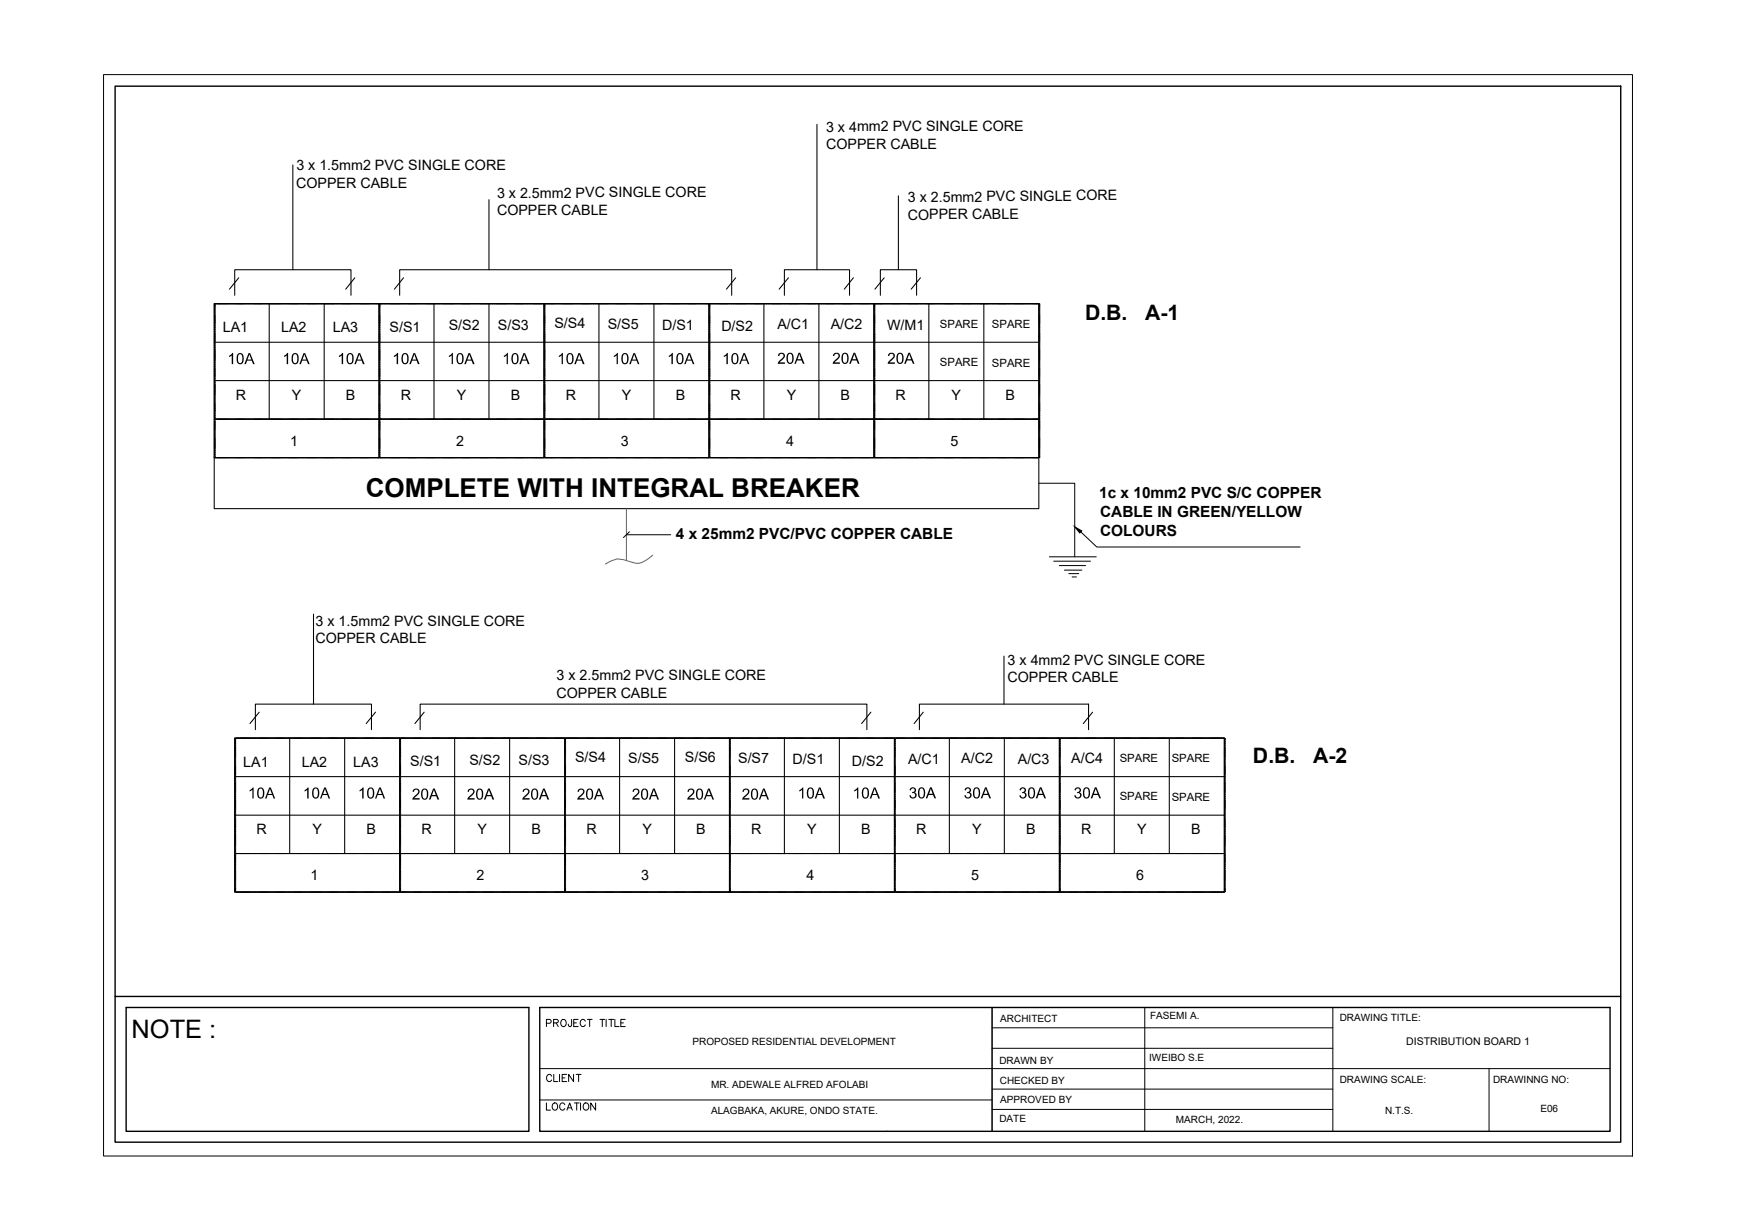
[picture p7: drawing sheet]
<svg xmlns="http://www.w3.org/2000/svg" width="420mm" height="297mm" viewBox="0 0 420 297" stroke-linecap="round" stroke-linejoin="round" font-family="sans-serif">
<defs><g id="words">
<text font-size="6.3" x="88.4" y="120.1">COMPLETE WITH INTEGRAL BREAKER</text>
<text font-size="6.1" x="31.8" y="250.8">NOTE :</text>
<g font-size="5.1">
<text x="262.3" y="77.3">D.B.</text>
<text x="276.8" y="77.3">A-1</text>
<text x="302.9" y="184.5">D.B.</text>
<text x="317.5" y="184.5">A-2</text>
</g>
<text font-size="4.9" x="130.9" y="269.5">LOCATION</text>
<text font-size="4.4" x="130.9" y="262.5">CLIENT</text>
<g font-size="3.7">
<text x="265.7" y="120.5">1c x 10mm2 PVC S/C COPPER</text>
<text x="266" y="125">CABLE IN GREEN/YELLOW</text>
<text x="163.4" y="130.4">4 x 25mm2 PVC/PVC COPPER CABLE</text>
<text x="266" y="129.5">COLOURS</text>
</g>
<g font-size="3.5">
<text x="199.7" y="31.8">3 x 4mm2 PVC SINGLE CORE</text>
<text x="199.7" y="36">COPPER CABLE</text>
<text x="71.6" y="41.2">3 x 1.5mm2 PVC SINGLE CORE</text>
<text x="71.6" y="45.3">COPPER CABLE</text>
<text x="120.2" y="47.8">3 x 2.5mm2 PVC SINGLE CORE</text>
<text x="120.2" y="51.9">COPPER CABLE</text>
<text x="219.5" y="53.1" transform="rotate(-1 219.5 53.1)">COPPER CABLE</text>
<text x="219.5" y="48.9" transform="rotate(-1 219.5 48.9)">3 x 2.5mm2 PVC SINGLE CORE</text>
<text x="53.9" y="80.3">LA1</text>
<text x="68" y="80.3">LA2</text>
<text x="80.4" y="80.3">LA3</text>
<text x="94.2" y="80.2">S/S1</text>
<text x="108.5" y="79.8">S/S2</text>
<text x="120.4" y="79.8">S/S3</text>
<text x="134" y="79.2">S/S4</text>
<text x="146.9" y="79.5">S/S5</text>
<text x="160.1" y="79.7">D/S1</text>
<text x="174.4" y="80.1">D/S2</text>
<text x="187.9" y="79.6">A/C1</text>
<text x="200.8" y="79.5">A/C2</text>
<text x="214.5" y="79.8">W/M1</text>
<text x="57" y="96.6">R</text>
<text x="70.6" y="96.6">Y</text>
<text x="83.6" y="96.6">B</text>
<text x="96.9" y="96.6">R</text>
<text x="110.5" y="96.6">Y</text>
<text x="123.5" y="96.6">B</text>
<text x="136.8" y="96.6">R</text>
<text x="150.3" y="96.6">Y</text>
<text x="163.4" y="96.6">B</text>
<text x="176.6" y="96.6">R</text>
<text x="190.2" y="96.6">Y</text>
<text x="203.2" y="96.6">B</text>
<text x="216.5" y="96.6">R</text>
<text x="230.1" y="96.6">Y</text>
<text x="243.1" y="96.6">B</text>
<text x="70.1" y="107.8">1</text>
<text x="110.3" y="107.8">2</text>
<text x="150.1" y="107.8">3</text>
<text x="190" y="107.8">4</text>
<text x="229.8" y="107.8">5</text>
<text x="76.3" y="155.4">COPPER CABLE</text>
<text x="76.3" y="151.2">3 x 1.5mm2 PVC SINGLE CORE</text>
<text x="243.6" y="160.7">3 x 4mm2 PVC SINGLE CORE</text>
<text x="134.5" y="164.5">3 x 2.5mm2 PVC SINGLE CORE</text>
<text x="243.6" y="164.9">COPPER CABLE</text>
<text x="134.5" y="168.6">COPPER CABLE</text>
<text x="58.8" y="185.3">LA1</text>
<text x="73" y="185.3">LA2</text>
<text x="85.4" y="185.3">LA3</text>
<text x="99.2" y="185.2">S/S1</text>
<text x="113.5" y="184.8">S/S2</text>
<text x="125.4" y="184.8">S/S3</text>
<text x="139" y="184.2">S/S4</text>
<text x="151.9" y="184.4">S/S5</text>
<text x="165.6" y="184.2">S/S6</text>
<text x="178.4" y="184.4">S/S7</text>
<text x="191.6" y="184.7">D/S1</text>
<text x="206" y="185">D/S2</text>
<text x="219.5" y="184.6">A/C1</text>
<text x="232.4" y="184.4">A/C2</text>
<text x="246.1" y="184.6">A/C3</text>
<text x="259" y="184.4">A/C4</text>
<text x="62" y="201.5">R</text>
<text x="75.5" y="201.5">Y</text>
<text x="88.6" y="201.5">B</text>
<text x="101.9" y="201.5">R</text>
<text x="115.4" y="201.5">Y</text>
<text x="128.5" y="201.5">B</text>
<text x="141.7" y="201.5">R</text>
<text x="155.3" y="201.5">Y</text>
<text x="168.3" y="201.5">B</text>
<text x="181.6" y="201.5">R</text>
<text x="195.2" y="201.5">Y</text>
<text x="208.2" y="201.5">B</text>
<text x="221.5" y="201.5">R</text>
<text x="235" y="201.5">Y</text>
<text x="248.1" y="201.5">B</text>
<text x="261.3" y="201.5">R</text>
<text x="274.9" y="201.5">Y</text>
<text x="287.9" y="201.5">B</text>
<text x="75.1" y="212.8">1</text>
<text x="115.2" y="212.8">2</text>
<text x="155" y="212.8">3</text>
<text x="195" y="212.8">4</text>
<text x="234.8" y="212.8">5</text>
<text x="274.7" y="212.8">6</text>
</g>
<g font-size="2.7">
<text x="227.2" y="79.2">SPARE</text>
<text x="239.8" y="79.3">SPARE</text>
<text x="227.2" y="88.4">SPARE</text>
<text x="239.8" y="88.6">SPARE</text>
<text x="270.7" y="184.1">SPARE</text>
<text x="283.3" y="184.3">SPARE</text>
<text x="270.7" y="193.4">SPARE</text>
<text x="283.3" y="193.6">SPARE</text>
</g>
<text font-size="2.6" x="340" y="252.6">DISTRIBUTION BOARD 1</text>
<g font-size="2.4">
<text x="241.8" y="247">ARCHITECT</text>
<text x="278" y="246.3">FASEMI A.</text>
<text x="323.9" y="246.8">DRAWING TITLE:</text>
<text x="167.4" y="252.6">PROPOSED RESIDENTIAL DEVELOPMENT</text>
<text x="241.6" y="257.2">DRAWN BY</text>
<text x="277.8" y="256.5">IWEIBO S.E</text>
<text x="171.9" y="262.9">MR. ADEWALE ALFRED AFOLABI</text>
<text x="241.7" y="261.9">CHECKED BY</text>
<text x="323.9" y="261.7">DRAWING SCALE:</text>
<text x="360.9" y="261.7">DRAWINNG NO:</text>
<text x="171.9" y="269.2">ALAGBAKA, AKURE, ONDO STATE.</text>
<text x="241.8" y="266.5">APPROVED BY</text>
<text x="334.8" y="269.3">N.T.S.</text>
<text x="372.4" y="268.8">E06</text>
<text x="241.6" y="271.2">DATE</text>
<text x="284.3" y="271.4">MARCH, 2022.</text>
</g>
</g></defs>
<!-- layer: G-ANNO-TTLB -->
<g fill="none" stroke="#000" stroke-width=".24">
<path d="M130.5 258.3h258.7M132.1 247.3l1-.1 .1-.2v-.5l-1.1-.1v1.7M133.8 247.2l1-.1 .2-.2-.1-.4-1.1-.1v1.7M134.4 247.2l.6 .9M135.9 246.5a.81 .81 0 0 1 1 .7 .81 .81 0 0 1-1 .8l-.3-.5v-.4zM138.2 246.4l-.1 1.5-.4 .2-.3-.6M138.7 247.2h.6M139.8 246.4h-1.1v1.7h1.1M141.5 246.8a.63 .63 0 0 0-.7-.4 .63 .63 0 0 0-.5 .7v.4a.63 .63 0 0 0 .5 .6 .63 .63 0 0 0 .7-.4M142 246.4h1.1M142.6 246.4v1.7M145 246.4h1.2"/>
<path d="M145.6 246.4v1.7M146.5 246.4v1.7M147.2 246.4h1.2M147.8 246.4v1.7M148.6 246.4v1.7h1.1M150.1 247.2h.6M151.1 246.4h-1v1.7h1M239.8 243.5v29.9M239.8 253.4h82.4M239.8 248.4h82.4M130.5 265.9h109.3M239.8 268.1h82.4"/>
<path d="M239.8 263.2h82.4"/>
</g>
<!-- layer: G-ANNO-TTLB-THIN -->
<path d="M25 18h369.6v261.4h-369.6zM239.8 243.5v29.9M276.7 243.5v29.9M322.2 243.5v29.9M360 258.3v15.1" fill="none" stroke="#000" stroke-width=".24"/>
<!-- layer: G-ANNO-TTLB-MEDM -->
<path d="M27.8 20.8h364v255.3h-364zM27.8 240.8h364M30.5 243.5h97.4v29.9h-97.4zM130.5 243.5h258.7v29.9h-258.7z" fill="none" stroke="#000" stroke-width=".34"/>
<!-- layer: 0 -->
<g fill="none" stroke="#000" stroke-width=".25">
<path d="M70.8 39.9v25.3M197.5 30.1v35.1M118.2 48.3v16.9M217.2 47.3v17.9M51.8 73.5h.1M51.8 73.7h.1M51.8 73.8h.1M51.8 74h.1M51.8 74.2h.1M51.8 74.3h.1M51.8 74.5h.1M51.8 74.7h.1"/>
<path d="M51.8 74.9h.1M51.8 75.1h.1M51.8 75.2h.1M51.8 75.4h.1M51.8 75.6h.1M51.8 75.9h.1M51.8 76.1h.1M51.8 76.3h.1M51.8 76.4h.1M51.8 76.5h.1M51.8 76.6h.1M51.8 76.8h.1"/>
<path d="M51.8 77h.1M51.8 77.3h.1M51.8 77.5h.1M51.8 77.7h.1M51.8 77.8h.1M51.8 77.9h.1M51.8 78.2h.1M51.8 78.4h.1M51.8 78.7h.1M51.8 78.9h.1M51.8 79.1h.1M51.8 79.2h.1"/>
<path d="M51.8 79.4h.1M51.8 79.6h.1M51.8 79.8h.1M51.8 73.4h.1M51.8 73.6v.1M51.8 73.8v.1M51.8 74v.2M51.8 74.3v.1M51.8 74.5v.1M51.8 74.8v.1M51.8 75v.1M51.8 75.2v.2"/>
<path d="M51.8 75.4v.2M51.8 75.7v.1M51.8 75.9v.1M51.8 76.2v.1M51.8 76.4v.1M51.8 76.6v.2M51.8 76.9v.1M51.8 77.1v.1M51.8 77.3v.1M51.8 77.6v.1M51.8 77.8v.1M51.8 78v.1"/>
<path d="M51.8 78.3v.1M51.8 78.5v.1M51.8 78.7v.2M51.8 79v.1M51.8 79.2v.1M51.8 79.4v.1M51.8 79.7v.1M51.8 79.9v.1M51.9 73.4h.1M52 73.4h.1M52.2 73.4h.1M52.4 73.4h.1"/>
<path d="M52.5 73.4h.1M52.6 73.4h.1M52.7 73.4h.1M52.8 73.4h.1M52.9 73.4h.1M52.9 73.4h.2M53.1 73.4h.1M53.2 73.4h.1M53.3 73.4h.1M53.4 73.4h.1M53.6 73.4h.1M53.7 73.4h.1"/>
<path d="M53.8 73.4h.1M53.9 73.4h.1M54 73.4h.1M54.1 73.4h.1M54.2 73.4h.1M54.3 73.4h.2M54.5 73.4h.1M54.6 73.4h.1M54.7 73.4h.1M54.8 73.4h.1M55 73.4h.1M55 73.4h.2"/>
<path d="M55.2 73.4h.1M55.3 73.4h.1M55.4 73.4h.1M55.5 73.4h.1M55.7 73.4h.1M55.7 73.4h.2M55.9 73.4h.1M56 73.4h.1M56.1 73.4h.1M56.2 73.4h.1M56.4 73.4h.1M56.4 73.4h.2"/>
<path d="M56.6 73.4h.1M56.7 73.4h.1M56.7 71.4v-6.2h28.2v6.2M56.8 73.4h.1M56.9 73.4h.1M57.1 73.4h.1M57.2 73.4h.1M57.3 73.4h.1M57.4 73.4h.1M57.5 73.4h.1M57.6 73.4h.1M57.7 67.1l-2.2 2.8"/>
<path d="M57.8 73.4h.1M57.8 73.4h.2M58 73.4h.1M58.1 73.4h.1M58.2 73.4h.1M58.3 73.4h.1M58.5 73.4h.1M58.6 73.4h.1M58.7 73.4h.1M58.8 73.4h.1M58.9 73.4h.1M59 73.4h.1"/>
<path d="M59 73.4h.2M59.2 73.4h.1M59.2 73.4h.2M59.4 73.4h.1M59.5 73.4h.1M59.7 73.4h.1M59.9 73.4h.1M60 73.4h.1M60.1 73.4h.1M60.2 73.4h.1M60.3 73.4h.1M60.4 73.4h.1"/>
<path d="M60.4 73.4h.2M60.6 73.4h.1M60.6 73.4h.2M60.8 73.4h.1M60.9 73.4h.1M61.1 73.4h.1M61.3 73.4h.1M61.4 73.4h.1M61.5 73.4h.1M61.6 73.4h.1M61.7 73.4h.1M61.8 73.4h.1"/>
<path d="M62 73.4h.1M62.1 73.4h.1M62.2 73.4h.1M62.3 73.4h.1M62.5 73.4h.1M62.7 73.4h.1M62.8 73.4h.1M62.9 73.4h.1M63 73.4h.1M63.1 73.4h.1M63.2 73.4h.1M63.4 73.4h.1"/>
<path d="M63.5 73.4h.1M63.6 73.4h.1M63.7 73.4h.1M63.9 73.4h.1M63.9 73.4h.2M64.1 73.4h.1M64.1 73.4h.2M64.3 73.4h.1M64.4 73.4h.1M64.6 73.4h.1M64.8 73.4h.1M64.9 73.4h.1"/>
<path d="M65 73.4h.1M65.2 73.4h-.1v27.9h.1M65.2 73.4h.1M65.3 73.4h.2M65.5 73.4h.1M65.6 73.4h.1M65.7 73.4h.1M65.8 73.4h.1M66 73.4h.1M66.1 73.4h.1M66.2 73.4h.1M66.3 73.4h.1"/>
<path d="M66.4 73.4h.1M66.5 73.4h.1M66.6 73.4h.1M66.7 73.4h.2M66.9 73.4h.1M67 73.4h.1M67.1 73.4h.1M67.2 73.4h.1M67.4 73.4h.1M67.5 73.4h.1M67.6 73.4h.1M67.7 73.4h.1"/>
<path d="M67.8 73.4h.1M67.9 73.4h.1M68.1 73.4h.1M68.1 73.4h.2M68.3 73.4h.1M68.4 73.4h.1M68.6 73.4h.1M68.8 73.4h.1M68.8 73.4h.2M69 73.4h.1M69.1 73.4h.1M69.2 73.4h.1"/>
<path d="M69.3 73.4h.1M69.5 73.4h.1M69.5 73.4h.2M69.7 73.4h.1M69.8 73.4h.1M69.9 73.4h.1M70 73.4h.1M70.2 73.4h.1M70.2 73.4h.2M70.4 73.4h.1M70.5 73.4h.1M70.6 73.4h.1"/>
<path d="M70.7 73.4h.1M70.9 73.4h.1M71 73.4h.1M71.1 73.4h.1M71.2 73.4h.1M71.3 73.4h.1M71.4 73.4h.1M71.6 73.4h.1M71.6 73.4h.2M71.8 73.4h.1M71.9 73.4h.1M72.1 73.4h.1"/>
<path d="M72.3 73.4h.1M72.4 73.4h.1M72.5 73.4h.1M72.6 73.4h.1M72.7 73.4h.1M72.8 73.4h.2M73 73.4h.1M73 73.4h.2M73.2 73.4h.1M73.3 73.4h.1M73.5 73.4h.1M73.7 73.4h.1"/>
<path d="M73.8 73.4h.1M73.9 73.4h.1M74 73.4h.1M74.1 73.4h.1M74.2 73.4h.2M74.4 73.4h.1M74.5 73.4h.1M74.6 73.4h.1M74.7 73.4h.1M74.9 73.4h.1M75.1 73.4h.1M75.2 73.4h.1"/>
<path d="M75.3 73.4h.1M75.4 73.4h.1M75.5 73.4h.1M75.6 73.4h.1M75.8 73.4h.1M75.9 73.4h.1M76 73.4h.1M76.1 73.4h.1M76.3 73.4h.1M76.3 73.4h.2M76.5 73.4h.1M76.6 73.4h.1"/>
<path d="M76.7 73.4h.1M76.8 73.4h.1M77 73.4h.1M77.2 73.4h.1M77.3 73.4h.1M77.4 73.4h.1M77.5 73.4h.1M77.7 73.4h.1M77.7 73.4h.2M77.9 73.4h.1M77.9 73.4h.2M78.1 73.4h.1"/>
<path d="M78.2 73.4h.1M78.4 73.4h.1M78.4 73.4v27.9M78.5 73.4h.1M78.6 73.4h.1M78.7 73.4h.1M78.8 73.4h.1M78.9 73.4h.1M79.1 73.4h.1M79.1 73.4h.2M79.3 73.4h.1M79.4 73.4h.1"/>
<path d="M79.5 73.4h.1M79.6 73.4h.1M79.8 73.4h.1M79.9 73.4h.1M80 73.4h.1M80.1 73.4h.1M80.2 73.4h.1M80.3 73.4h.1M80.4 73.4h.1M80.5 73.4h.1M80.5 73.4h.2M80.7 73.4h.1"/>
<path d="M80.8 73.4h.1M81 73.4h.1M81.2 73.4h.1M81.3 73.4h.1M81.4 73.4h.1M81.5 73.4h.1M81.6 73.4h.1M81.7 73.4h.1M81.9 73.4h.1M81.9 73.4h.2M82.1 73.4h.1M82.2 73.4h.1"/>
<path d="M82.4 73.4h.1M82.6 73.4h.1M82.6 73.4h.2M82.8 73.4h.1M82.9 73.4h.1M83 73.4h.1M83.1 73.4h.1M83.3 73.4h.1M83.4 73.4h.1M83.5 73.4h.1M83.6 73.4h.1M83.7 73.4h.1"/>
<path d="M83.8 73.4h.1M84 73.4h.1M84 73.4h.2M84.2 73.4h.1M84.3 73.4h.1M84.4 73.4h.1M84.5 73.4h.1M84.7 73.4h.1M84.8 73.4h.1M84.9 73.4h.1M85 73.4h.1M85.1 73.4h.1"/>
<path d="M85.2 73.4h.1M85.2 73.4h.2M85.4 73.4h.1M85.4 73.4h.2M85.6 73.4h.1M85.7 73.4h.1M85.8 67.1l-2.2 2.8M85.9 73.4h.1M86.1 73.4h.1M86.2 73.4h.1M86.3 73.4h.1M86.4 73.4h.1"/>
<path d="M86.5 73.4h.1M86.6 73.4h.1M86.6 73.4h.2M86.8 73.4h.1M86.8 73.4h.2M87 73.4h.1M87.1 73.4h.1M87.3 73.4h.1M87.5 73.4h.1M87.6 73.4h.1M87.7 73.4h.1M87.8 73.4h.1"/>
<path d="M87.9 73.4h.1M88 73.4h.1M88 73.4h.2M88.2 73.4h.1M88.3 73.4h.1M88.4 73.4h.1M88.5 73.4h.1M88.7 73.4h.1M88.9 73.4h.1M89 73.4h.1M89.1 73.4h.1M89.2 73.4h.1"/>
<path d="M89.4 73.4h.1M89.6 73.4h.1M89.7 73.4h.1M89.8 73.4h.1M89.9 73.4h.1M90.1 73.4h.1M90.1 73.4h.2M90.3 73.4h.1M90.4 73.4h.1M90.5 73.4h.1M90.6 73.4h.1M90.8 73.4h.1"/>
<path d="M91 73.4h.1M91.1 73.4h.1M91.2 73.4h.1M91.3 73.4h.1M91.5 73.4h.1M91.5 73.4h.3M91.6 79.8h.1M91.6 79.6h.1M91.6 79.4h.1M91.6 79.2h.1M91.6 79.1h.1M91.6 78.9h.1"/>
<path d="M91.6 78.7h.1M91.6 78.4h.1M91.6 78.2h.1M91.6 78h.1M91.6 77.8h.1M91.6 77.7h.1M91.6 77.5h.1M91.6 77.3h.1M91.6 77h.1M91.6 76.8h.1M91.6 76.6h.1M91.6 76.5h.1"/>
<path d="M91.6 76.4h.1M91.6 76.3h.1M91.6 76.1h.1M91.6 75.9h.1M91.6 75.6h.1M91.6 75.4h.1M91.6 75.2h.1M91.6 75.1h.1M91.6 74.9h.1M91.6 74.7h.1M91.6 74.5h.1M91.6 74.3h.1"/>
<path d="M91.6 74.2h.1M91.6 74h.1M91.6 73.8h.1M91.6 73.7h.1M91.6 73.5h.1M91.6 73.4h.1M91.6 73.6v.1M91.6 73.8v.1M91.6 74v.2M91.6 74.3v.1M91.6 74.5v.1M91.6 74.8v.1"/>
<path d="M91.6 75v.1M91.6 75.2v.2M91.6 75.4v.2M91.6 75.7v.1M91.6 75.9v.1M91.6 76.2v.1M91.6 76.4v.1M91.6 76.6v.2M91.6 76.9v.1M91.6 77.1v.1M91.6 77.3v.1M91.6 77.6v.1"/>
<path d="M91.6 77.8v.1M91.6 78v.1M91.6 78.3v.1M91.6 78.5v.1M91.6 78.7v.2M91.6 79v.1M91.6 79.2v.1M91.6 79.4v.1M91.6 79.7v.1M91.6 79.9v.1M91.8 73.4h.1M91.9 73.4h.1"/>
<path d="M92 73.4h.1M92.1 73.4h.1M92.3 73.4h.1M92.3 73.4h.2M92.5 73.4h.1M92.6 73.4h.1M92.7 73.4h.1M92.8 73.4h.1M93 73.4h.1M93.2 73.4h.1M93.3 73.4h.1M93.4 73.4h.1"/>
<path d="M93.5 73.4h.1M93.7 73.4h.1M93.7 73.4h.2M93.9 73.4h.1M94 73.4h.1M94.1 73.4h.1M94.2 73.4h.1M94.4 73.4h.1M94.5 73.4h.1M94.6 73.4h.1M94.7 73.4h.1M94.8 73.4h.1"/>
<path d="M94.9 73.4h.1M95.1 73.4h.1M95.1 73.4h.2M95.3 73.4h.1M95.4 73.4h.1M95.5 73.4h.1M95.6 73.4h.1M95.8 73.4h.1M95.9 73.4h.1M96 73.4h.1M96.1 73.4h.1M96.2 73.4h.1"/>
<path d="M96.3 73.4h.1M96.4 73.4h.1M96.5 73.4h.1M96.5 73.4h.2M96.6 71.4v-6.2h80.3v6.2M96.7 73.4h.1M96.8 73.4h.1M97 73.4h.1M97.2 73.4h.1M97.3 73.4h.1M97.4 73.4h.1M97.5 73.4h.1"/>
<path d="M97.6 67.1l-2.3 2.8M97.6 73.4h.1M97.7 73.4h.1M97.9 73.4h.1M97.9 73.4h.2M98.1 73.4h.1M98.2 73.4h.1M98.4 73.4h.1M98.6 73.4h.1M98.7 73.4h.1M98.8 73.4h.1M98.9 73.4h.1"/>
<path d="M99 73.4h.1M99.1 73.4h.1M99.3 73.4h.1M99.4 73.4h.1M99.5 73.4h.1M99.6 73.4h.1M99.8 73.4h.1M100 73.4h.1M100 73.4h.2M100.2 73.4h.1M100.3 73.4h.1M100.4 73.4h.1"/>
<path d="M100.5 73.4h.1M100.7 73.4h.1M100.8 73.4h.1M100.9 73.4h.1M101 73.4h.1M101.1 73.4h.1M101.2 73.4h.2M101.4 73.4h.1M101.4 73.4h.2M101.6 73.4h.1M101.7 73.4h.1M101.9 73.4h.1"/>
<path d="M102.1 73.4h.1M102.2 73.4h.1M102.3 73.4h.1M102.4 73.4h.1M102.5 73.4h.1M102.6 73.4h.2M102.8 73.4h.1M102.8 73.4h.2M103 73.4h.1M103.1 73.4h.1M103.3 73.4h.1M103.5 73.4h.1"/>
<path d="M103.6 73.4h.1M103.7 73.4h.1M103.8 73.4h.1M103.9 73.4h.1M104 73.4h.1M104 73.4h.2M104.2 73.4h.1M104.3 73.4h.1M104.4 73.4h.1M104.5 73.4h.1M104.7 73.4h.1M104.9 73.4h.1"/>
<path d="M104.9 73.4v27.9M105 73.4h.1M105.1 73.4h.1M105.2 73.4h.1M105.4 73.4h.1M105.4 73.4h.2M105.6 73.4h.1M105.7 73.4h.1M105.8 73.4h.1M105.9 73.4h.1M106.1 73.4h.1M106.1 73.4h.2"/>
<path d="M106.3 73.4h.1M106.4 73.4h.1M106.5 73.4h.1M106.6 73.4h.1M106.8 73.4h.1M107 73.4h.1M107.1 73.4h.1M107.2 73.4h.1M107.3 73.4h.1M107.5 73.4h.1M107.5 73.4h.2M107.7 73.4h.1"/>
<path d="M107.8 73.4h.1M107.9 73.4h.1M108 73.4h.1M108.2 73.4h.1M108.3 73.4h.1M108.4 73.4h.1M108.5 73.4h.1M108.6 73.4h.1M108.7 73.4h.1M108.9 73.4h.1M108.9 73.4h.2M109.1 73.4h.1"/>
<path d="M109.2 73.4h.1M109.3 73.4h.1M109.4 73.4h.1M109.6 73.4h.1M109.7 73.4h.1M109.8 73.4h.1M109.9 73.4h.1M110 73.4h.1M110.1 73.4h.2M110.3 73.4h.1M110.3 73.4h.2M110.5 73.4h.1"/>
<path d="M110.6 73.4h.1M110.8 73.4h.1M111 73.4h.1M111.1 73.4h.1M111.2 73.4h.1M111.3 73.4h.1M111.4 73.4h.1M111.5 73.4h.1M111.7 73.4h.1M111.8 73.4h.1M111.9 73.4h.1M112 73.4h.1"/>
<path d="M112.2 73.4h.1M112.4 73.4h.1M112.5 73.4h.1M112.6 73.4h.1M112.7 73.4h.1M112.8 73.4h.1M112.9 73.4h.1M113.1 73.4h.1M113.2 73.4h.1M113.3 73.4h.1M113.4 73.4h.1M113.6 73.4h.1"/>
<path d="M113.6 73.4h.2M113.8 73.4h.1M113.8 73.4h.2M114 73.4h.1M114.1 73.4h.1M114.3 73.4h.1M114.5 73.4h.1M114.6 73.4h.1M114.7 73.4h.1M114.8 73.4h.1M114.9 73.4h.1M115 73.4h.1"/>
<path d="M115 73.4h.2M115.2 73.4h.1M115.2 73.4h.2M115.4 73.4h.1M115.5 73.4h.1M115.7 73.4h.1M115.9 73.4h.1M116 73.4h.1M116.1 73.4h.1M116.2 73.4h.1M116.3 73.4h.1M116.4 73.4h.1"/>
<path d="M116.4 73.4h.2M116.6 73.4h.1M116.7 73.4h.1M116.8 73.4h.1M116.9 73.4h.1M117.1 73.4h.1M117.2 73.4h.1M117.3 73.4h.1M117.4 73.4h.1M117.5 73.4h.1M117.6 73.4h.1M117.7 73.4h.1"/>
<path d="M117.8 73.4h.1M117.8 73.4h.2M118 73.4h.1M118.1 73.4h.1v27.9h-.1M118.3 73.4h.1M118.5 73.4h.1M118.5 73.4h.2M118.7 73.4h.1M118.8 73.4h.1M118.9 73.4h.1M119 73.4h.1M119.2 73.4h.1"/>
<path d="M119.2 73.4h.2M119.4 73.4h.1M119.5 73.4h.1M119.6 73.4h.1M119.7 73.4h.1M119.9 73.4h.1M119.9 73.4h.2M120.1 73.4h.1M120.2 73.4h.1M120.3 73.4h.1M120.4 73.4h.1M120.6 73.4h.1"/>
<path d="M120.7 73.4h.1M120.8 73.4h.1M120.9 73.4h.1M121 73.4h.1M121.1 73.4h.1M121.3 73.4h.1M121.3 73.4h.2M121.5 73.4h.1M121.6 73.4h.1M121.7 73.4h.1M121.8 73.4h.1M122 73.4h.1"/>
<path d="M122.1 73.4h.1M122.2 73.4h.1M122.3 73.4h.1M122.4 73.4h.1M122.5 73.4h.1M122.5 73.4h.2M122.7 73.4h.1M122.7 73.4h.2M122.9 73.4h.1M123 73.4h.1M123.2 73.4h.1M123.4 73.4h.1"/>
<path d="M123.5 73.4h.1M123.6 73.4h.1M123.7 73.4h.1M123.8 73.4h.1M123.9 73.4h.1M123.9 73.4h.2M124.1 73.4h.1M124.1 73.4h.2M124.3 73.4h.1M124.4 73.4h.1M124.6 73.4h.1M124.8 73.4h.1"/>
<path d="M124.9 73.4h.1M125 73.4h.1M125.1 73.4h.1M125.2 73.4h.1M125.3 73.4h.1M125.5 73.4h.1M125.6 73.4h.1M125.7 73.4h.1M125.8 73.4h.1M126 73.4h.1M126.2 73.4h.1M126.3 73.4h.1"/>
<path d="M126.4 73.4h.1M126.5 73.4h.1M126.7 73.4h.1M126.9 73.4h.1M127 73.4h.1M127.1 73.4h.1M127.2 73.4h.1M127.4 73.4h.1M127.4 73.4h.2M127.6 73.4h.1M127.6 73.4h.2M127.8 73.4h.1"/>
<path d="M127.9 73.4h.1M128.1 73.4h.1M128.3 73.4h.1M128.4 73.4h.1M128.5 73.4h.1M128.6 73.4h.1M128.7 73.4h.1M128.8 73.4h.1M128.8 73.4h.2M129 73.4h.1M129.1 73.4h.1M129.2 73.4h.1"/>
<path d="M129.3 73.4h.1M129.5 73.4h.1M129.6 73.4h.1M129.7 73.4h.1M129.8 73.4h.1M129.9 73.4h.1M130 73.4h.1M130.1 73.4h.1M130.2 73.4h.1M130.2 73.4h.2M130.4 73.4h.1M130.5 73.4h.1"/>
<path d="M130.6 73.4h.1M130.7 73.4h.1M130.9 73.4h.1M131 73.4h.1M131.1 73.4h.1M131.2 73.4h.1M131.3 73.4h.1M131.4 73.4h.1M131.4 73.4h.2M131.5 79.8h.1M131.5 79.6h.1M131.5 79.4h.1"/>
<path d="M131.5 79.2h.1M131.5 79.1h.1M131.5 78.9h.1M131.5 78.7h.1M131.5 78.4h.1M131.5 78.2h.1M131.5 78h.1M131.5 77.8h.1M131.5 77.7h.1M131.5 77.5h.1M131.5 77.3h.1M131.5 77h.1"/>
<path d="M131.5 76.8h.1M131.5 76.6h.1M131.5 76.5h.1M131.5 76.4h.1M131.5 76.3h.1M131.5 76.1h.1M131.5 75.9h.1M131.5 75.6h.1M131.5 75.4h.1M131.5 75.2h.1M131.5 75.1h.1M131.5 74.9h.1"/>
<path d="M131.5 74.7h.1M131.5 74.5h.1M131.5 74.3h.1M131.5 74.2h.1M131.5 74h.1M131.5 73.8h.1M131.5 73.7h.1M131.5 73.5h.1M131.5 73.4h.1M131.5 73.6v.1M131.5 73.8v.1M131.5 74v.2"/>
<path d="M131.5 74.3v.1M131.5 74.5v.1M131.5 74.8v.1M131.5 75v.1M131.5 75.2v.2M131.5 75.4v.2M131.5 75.7v.1M131.5 75.9v.1M131.5 76.2v.1M131.5 76.4v.1M131.5 76.6v.2M131.5 76.9v.1"/>
<path d="M131.5 77.1v.1M131.5 77.3v.1M131.5 77.6v.1M131.5 77.8v.1M131.5 78v.1M131.5 78.3v.1M131.5 78.5v.1M131.5 78.7v.2M131.5 79v.1M131.5 79.2v.1M131.5 79.4v.1M131.5 79.7v.1"/>
<path d="M131.5 79.9v.1M131.7 73.4h.1M131.9 73.4h.1M132 73.4h.1M132.1 73.4h.1M132.2 73.4h.1M132.3 73.4h.1M132.4 73.4h.1M132.4 73.4h.2M132.6 73.4h.1M132.7 73.4h.1M132.8 73.4h.1"/>
<path d="M132.9 73.4h.1M133.1 73.4h.1M133.2 73.4h.1M133.3 73.4h.1M133.4 73.4h.1M133.5 73.4h.1M133.6 73.4h.1M133.7 73.4h.1M133.8 73.4h.1M133.8 73.4h.2M134 73.4h.1M134.1 73.4h.1"/>
<path d="M134.3 73.4h.1M134.5 73.4h.1M134.5 73.4h.2M134.7 73.4h.1M134.8 73.4h.1M134.9 73.4h.1M135 73.4h.1M135.2 73.4h.1M135.2 73.4h.2M135.4 73.4h.1M135.5 73.4h.1M135.7 73.4h.1"/>
<path d="M135.9 73.4h.1M135.9 73.4h.2M136.1 73.4h.1M136.2 73.4h.1M136.3 73.4h.1M136.4 73.4h.1M136.6 73.4h.1M136.7 73.4h.1M136.8 73.4h.1M136.9 73.4h.1M137 73.4h.1M137.1 73.4h.1"/>
<path d="M137.3 73.4h.1M137.3 73.4h.2M137.5 73.4h.1M137.6 73.4h.1M137.7 73.4h.1M137.8 73.4h.1M138 73.4h.1M138.1 73.4h.1M138.2 73.4h.1M138.3 73.4h.1M138.4 73.4h.1M138.5 73.4h.2"/>
<path d="M138.7 73.4h.1M138.7 73.4h.2M138.9 73.4h.1M139 73.4h.1M139.2 73.4h.1M139.4 73.4h.1M139.5 73.4h.1M139.6 73.4h.1M139.7 73.4h.1M139.8 73.4h.1M139.9 73.4h.1M139.9 73.4h.2"/>
<path d="M140.1 73.4h.1M140.1 73.4h.2M140.3 73.4h.1M140.4 73.4h.1M140.6 73.4h.1M140.8 73.4h.1M140.9 73.4h.1M141 73.4h.1M141.1 73.4h.1M141.2 73.4h.1M141.3 73.4h.1M141.5 73.4h.1"/>
<path d="M141.6 73.4h.1M141.7 73.4h.1M141.8 73.4h.1M142 73.4h.1M142.2 73.4h.1M142.3 73.4h.1M142.4 73.4h.1M142.5 73.4h.1M142.7 73.4h.1M142.9 73.4h.1M143 73.4h.1M143.1 73.4h.1"/>
<path d="M143.2 73.4h.1M143.4 73.4h.1M143.4 73.4h.2M143.6 73.4h.1M143.7 73.4h.1M143.8 73.4h.1M143.9 73.4h.1M144.1 73.4h.1M144.3 73.4h.1M144.4 73.4h.1M144.5 73.4h.1M144.6 73.4h.1"/>
<path d="M144.8 73.4h.1M144.8 73.4v27.9M144.8 73.4h.2M145 73.4h.1M145.1 73.4h.1M145.2 73.4h.1M145.3 73.4h.1M145.5 73.4h.1M145.6 73.4h.1M145.7 73.4h.1M145.8 73.4h.1M145.9 73.4h.1"/>
<path d="M146 73.4h.1M146.1 73.4h.1M146.2 73.4h.1M146.2 73.4h.2M146.4 73.4h.1M146.5 73.4h.1M146.6 73.4h.1M146.7 73.4h.1M146.9 73.4h.1M147 73.4h.1M147.1 73.4h.1M147.2 73.4h.1"/>
<path d="M147.3 73.4h.1M147.4 73.4h.1M147.6 73.4h.1M147.6 73.4h.2M147.8 73.4h.1M147.9 73.4h.1M148.1 73.4h.1M148.3 73.4h.1M148.4 73.4h.1M148.5 73.4h.1M148.6 73.4h.1M148.7 73.4h.1"/>
<path d="M148.8 73.4h.1M149 73.4h.1M149.1 73.4h.1M149.2 73.4h.1M149.3 73.4h.1M149.5 73.4h.1M149.7 73.4h.1M149.7 73.4h.2M149.9 73.4h.1M150 73.4h.1M150.1 73.4h.1M150.2 73.4h.1"/>
<path d="M150.4 73.4h.1M150.5 73.4h.1M150.6 73.4h.1M150.7 73.4h.1M150.8 73.4h.1M150.9 73.4h.1M151.1 73.4h.1M151.1 73.4h.2M151.3 73.4h.1M151.4 73.4h.1M151.6 73.4h.1M151.8 73.4h.1"/>
<path d="M151.9 73.4h.1M152 73.4h.1M152.1 73.4h.1M152.2 73.4h.1M152.3 73.4h.1M152.3 73.4h.2M152.5 73.4h.1M152.5 73.4h.2M152.7 73.4h.1M152.8 73.4h.1M153 73.4h.1M153.2 73.4h.1"/>
<path d="M153.3 73.4h.1M153.4 73.4h.1M153.5 73.4h.1M153.6 73.4h.1M153.7 73.4h.1M153.7 73.4h.2M153.9 73.4h.1M154 73.4h.1M154.1 73.4h.1M154.2 73.4h.1M154.4 73.4h.1M154.6 73.4h.1"/>
<path d="M154.7 73.4h.1M154.8 73.4h.1M154.9 73.4h.1M155 73.4h.1M155.1 73.4h.1M155.1 73.4h.2M155.3 73.4h.1M155.4 73.4h.1M155.5 73.4h.1M155.6 73.4h.1M155.8 73.4h.1M155.8 73.4h.2"/>
<path d="M156 73.4h.1M156.1 73.4h.1M156.2 73.4h.1M156.3 73.4h.1M156.5 73.4h.1M156.7 73.4h.1M156.8 73.4h.1M156.9 73.4h.1M157 73.4h.1M157.2 73.4h.1M157.2 73.4h.2M157.4 73.4h.1"/>
<path d="M157.5 73.4h.1M157.6 73.4h.1M157.7 73.4h.1M157.9 73.4h.1M158 73.4h.1M158.1 73.4h.1M158.1 73.4v27.9M158.2 73.4h.1M158.3 73.4h.1M158.4 73.4h.1M158.6 73.4h.1M158.6 73.4h.2"/>
<path d="M158.8 73.4h.1M158.9 73.4h.1M159 73.4h.1M159.1 73.4h.1M159.3 73.4h.1M159.4 73.4h.1M159.5 73.4h.1M159.6 73.4h.1M159.7 73.4h.1M159.8 73.4h.1M160 73.4h.1M160 73.4h.2"/>
<path d="M160.2 73.4h.1M160.3 73.4h.1M160.5 73.4h.1M160.7 73.4h.1M160.8 73.4h.1M160.9 73.4h.1M161 73.4h.1M161.1 73.4h.1M161.2 73.4h.1M161.4 73.4h.1M161.4 73.4h.2M161.6 73.4h.1"/>
<path d="M161.7 73.4h.1M161.9 73.4h.1M162.1 73.4h.1M162.2 73.4h.1M162.3 73.4h.1M162.4 73.4h.1M162.5 73.4h.1M162.6 73.4h.1M162.8 73.4h.1M162.9 73.4h.1M163 73.4h.1M163.1 73.4h.1"/>
<path d="M163.3 73.4h.1M163.5 73.4h.1M163.5 73.4h.2M163.7 73.4h.1M163.8 73.4h.1M163.9 73.4h.1M164 73.4h.1M164.2 73.4h.1M164.3 73.4h.1M164.4 73.4h.1M164.5 73.4h.1M164.6 73.4h.1"/>
<path d="M164.7 73.4h.1M164.7 73.4h.2M164.9 73.4h.1M164.9 73.4h.2M165.1 73.4h.1M165.2 73.4h.1M165.4 73.4h.1M165.6 73.4h.1M165.7 73.4h.1M165.8 73.4h.1M165.9 73.4h.1M166 73.4h.1"/>
<path d="M166.1 73.4h.1M166.1 73.4h.2M166.3 73.4h.1M166.4 73.4h.1M166.5 73.4h.1M166.6 73.4h.1M166.8 73.4h.1M167 73.4h.1M167.1 73.4h.1M167.2 73.4h.1M167.3 73.4h.1M167.4 73.4h.1"/>
<path d="M167.5 73.4h.2M167.7 73.4h.1M167.8 73.4h.1M167.9 73.4h.1M168 73.4h.1M168.2 73.4h.1M168.2 73.4h.2M168.4 73.4h.1M168.5 73.4h.1M168.6 73.4h.1M168.7 73.4h.1M168.9 73.4h.1"/>
<path d="M168.9 73.4h.2M169.1 73.4h.1M169.2 73.4h.1M169.3 73.4h.1M169.4 73.4h.1M169.6 73.4h.1M169.6 73.4h.2M169.8 73.4h.1M169.9 73.4h.1M170 73.4h.1M170.1 73.4h.1M170.3 73.4h.1"/>
<path d="M170.5 73.4h.1M170.6 73.4h.1M170.7 73.4h.1M170.8 73.4h.1M171 73.4h.1M171 73.4h.2M171.2 73.4h.1M171.3 73.4h.1M171.3 73.4h.2M171.4 79.8h.1M171.4 79.6h.1M171.4 79.4h.1"/>
<path d="M171.4 79.2h.1M171.4 79.1h.1M171.4 78.9h.1M171.4 78.7h.1M171.4 78.4h.1M171.4 78.2h.1M171.4 78h.1M171.4 77.8h.1M171.4 77.7h.1M171.4 77.5h.1M171.4 77.3h.1M171.4 77h.1"/>
<path d="M171.4 76.8h.1M171.4 76.6h.1M171.4 76.5h.1M171.4 76.4h.1M171.4 76.3h.1M171.4 76.1h.1M171.4 75.9h.1M171.4 75.6h.1M171.4 75.4h.1M171.4 75.2h.1M171.4 75.1h.1M171.4 74.9h.1"/>
<path d="M171.4 74.7h.1M171.4 74.5h.1M171.4 74.3h.1M171.4 74.2h.1M171.4 74h.1M171.4 73.8h.1M171.4 73.7h.1M171.4 73.5h.1M171.4 73.4h.1M171.4 73.6v.1M171.4 73.8v.1M171.4 74v.2"/>
<path d="M171.4 74.3v.1M171.4 74.5v.1M171.4 74.8v.1M171.4 75v.1M171.4 75.2v.2M171.4 75.4v.2M171.4 75.7v.1M171.4 75.9v.1M171.4 76.2v.1M171.4 76.4v.1M171.4 76.6v.2M171.4 76.9v.1"/>
<path d="M171.4 77.1v.1M171.4 77.3v.1M171.4 77.6v.1M171.4 77.8v.1M171.4 78v.1M171.4 78.3v.1M171.4 78.5v.1M171.4 78.7v.2M171.4 79v.1M171.4 79.2v.1M171.4 79.4v.1M171.4 79.7v.1"/>
<path d="M171.4 79.9v.1M171.5 73.4h.1M171.6 73.4h.1M171.8 73.4h.1M171.8 73.4h.2M172 73.4h.1M172.1 73.4h.1M172.2 73.4h.1M172.3 73.4h.1M172.5 73.4h.1M172.7 73.4h.1M172.8 73.4h.1"/>
<path d="M172.9 73.4h.1M173 73.4h.1M173.2 73.4h.1M173.2 73.4h.2M173.4 73.4h.1M173.5 73.4h.1M173.6 73.4h.1M173.7 73.4h.1M173.9 73.4h.1M174 73.4h.1M174.1 73.4h.1M174.2 73.4h.1"/>
<path d="M174.3 73.4h.1M174.4 73.4h.1M174.6 73.4h.1M174.6 73.4h.2M174.8 73.4h.1M174.9 73.4h.1M175 73.4h.1M175.1 73.4h.1M175.3 73.4h.1M175.4 73.4h.1M175.5 73.4h.1M175.6 73.4h.1"/>
<path d="M175.7 73.4h.1M175.8 73.4h.1M175.8 73.4h.2M176 73.4h.1M176 73.4h.2M176.2 73.4h.1M176.3 73.4h.1M176.5 73.4h.1M176.7 73.4h.1M176.8 73.4h.1M176.9 73.4h.1M177 73.4h.1"/>
<path d="M177.1 73.4h.1M177.2 73.4h.1M177.4 73.4h.1M177.4 73.4h.2M177.6 73.4h.1M177.7 73.4h.1M177.9 73.4h.1M177.9 67.1l-2.3 2.8M178.1 73.4h.1M178.2 73.4h.1M178.3 73.4h.1M178.4 73.4h.1"/>
<path d="M178.5 73.4h.1M178.6 73.4h.1M178.8 73.4h.1M178.9 73.4h.1M179 73.4h.1M179.1 73.4h.1M179.3 73.4h.1M179.5 73.4h.1M179.5 73.4h.2M179.7 73.4h.1M179.8 73.4h.1M179.9 73.4h.1"/>
<path d="M180 73.4h.1M180.2 73.4h.1M180.3 73.4h.1M180.4 73.4h.1M180.5 73.4h.1M180.7 73.4h.1M180.7 73.4h.2M180.9 73.4h.1M180.9 73.4h.2M181.1 73.4h.1M181.2 73.4h.1M181.4 73.4h.1"/>
<path d="M181.6 73.4h.1M181.7 73.4h.1M181.8 73.4h.1M181.9 73.4h.1M182 73.4h.1M182.1 73.4h.1M182.1 73.4h.2M182.3 73.4h.1M182.4 73.4h.1M182.5 73.4h.1M182.6 73.4h.1M182.8 73.4h.1"/>
<path d="M182.9 73.4h.1M183 73.4h.1M183.1 73.4h.1M183.2 73.4h.1M183.3 73.4h.1M183.4 73.4h.1M183.5 73.4h.1M183.5 73.4h.2M183.7 73.4h.1M183.8 73.4h.1M183.9 73.4h.1M184 73.4h.1"/>
<path d="M184.2 73.4h.1M184.2 73.4h.2M184.4 73.4h.1M184.5 73.4h.1M184.6 73.4h.1M184.7 73.4h.1M184.7 73.4v27.9M184.9 73.4h.1M184.9 73.4h.2M185.1 73.4h.1M185.2 73.4h.1M185.3 73.4h.1"/>
<path d="M185.4 73.4h.1M185.6 73.4h.1M185.6 73.4h.2M185.8 73.4h.1M185.9 73.4h.1M186 73.4h.1M186.1 73.4h.1M186.3 73.4h.1M186.3 73.4h.2M186.5 73.4h.1M186.6 73.4h.1M186.7 73.4h.1"/>
<path d="M186.8 73.4h.1M187 73.4h.1M187 73.4h.2M187.2 73.4h.1M187.3 73.4h.1M187.4 73.4h.1M187.5 73.4h.1M187.7 73.4h.1M187.8 73.4h.1M187.9 73.4h.1M188 73.4h.1M188.1 73.4h.1"/>
<path d="M188.2 73.4h.1M188.4 73.4h.1M188.4 73.4h.2M188.6 73.4h.1M188.7 73.4h.1M188.9 73.4h.1M189.1 73.4h.1M189.2 73.4h.1M189.3 73.4h.1M189.4 73.4h.1M189.5 73.4h.1M189.6 73.4h.1"/>
<path d="M189.6 71.4v-6.2h15.8v6.2M189.6 73.4h.2M189.8 73.4h.1M189.8 73.4h.2M190 73.4h.1M190.1 73.4h.1M190.3 73.4h.1M190.5 73.4h.1M190.6 73.4h.1M190.6 67.1l-2.2 2.8M190.7 73.4h.1M190.8 73.4h.1"/>
<path d="M190.9 73.4h.1M191 73.4h.1M191.2 73.4h.1M191.3 73.4h.1M191.4 73.4h.1M191.5 73.4h.1M191.7 73.4h.1M191.9 73.4h.1M192 73.4h.1M192.1 73.4h.1M192.2 73.4h.1M192.3 73.4h.1"/>
<path d="M192.4 73.4h.1M192.6 73.4h.1M192.7 73.4h.1M192.8 73.4h.1M192.9 73.4h.1M193.1 73.4h.1M193.1 73.4h.2M193.3 73.4h.1M193.4 73.4h.1M193.5 73.4h.1M193.6 73.4h.1M193.8 73.4h.1"/>
<path d="M194 73.4h.1M194.1 73.4h.1M194.2 73.4h.1M194.3 73.4h.1M194.5 73.4h.1M194.5 73.4h.2M194.7 73.4h.1M194.7 73.4h.2M194.9 73.4h.1M195 73.4h.1M195.2 73.4h.1M195.3 73.4h.1"/>
<path d="M195.4 73.4h.1M195.5 73.4h.1M195.6 73.4h.1M195.7 73.4h.1M195.8 73.4h.1M195.9 73.4h.2M196.1 73.4h.1M196.2 73.4h.1M196.3 73.4h.1M196.4 73.4h.1M196.6 73.4h.1M196.7 73.4h.1"/>
<path d="M196.8 73.4h.1M196.9 73.4h.1M197 73.4h.1M197.1 73.4h.1M197.3 73.4h.1M197.3 73.4h.2M197.5 73.4h.1M197.6 73.4h.1M197.8 73.4h.1M198 73.4h.1M198 73.4v27.9M198 73.4h.2"/>
<path d="M198.2 73.4h.1M198.3 73.4h.1M198.4 73.4h.1M198.5 73.4h.1M198.7 73.4h.1M198.7 73.4h.2M198.9 73.4h.1M199 73.4h.1M199.2 73.4h.1M199.4 73.4h.1M199.4 73.4h.2M199.6 73.4h.1"/>
<path d="M199.7 73.4h.1M199.8 73.4h.1M199.9 73.4h.1M200.1 73.4h.1M200.2 73.4h.1M200.3 73.4h.1M200.4 73.4h.1M200.5 73.4h.1M200.6 73.4h.1M200.8 73.4h.1M200.8 73.4h.2M201 73.4h.1"/>
<path d="M201.1 73.4h.1M201.2 73.4h.1M201.3 73.4h.1M201.5 73.4h.1M201.6 73.4h.1M201.7 73.4h.1M201.8 73.4h.1M201.9 73.4h.1M202 73.4h.1M202 73.4h.2M202.2 73.4h.1M202.2 73.4h.2"/>
<path d="M202.4 73.4h.1M202.5 73.4h.1M202.7 73.4h.1M202.9 73.4h.1M203 73.4h.1M203.1 73.4h.1M203.2 73.4h.1M203.3 73.4h.1M203.4 73.4h.2M203.6 73.4h.1M203.7 73.4h.1M203.8 73.4h.1"/>
<path d="M203.9 73.4h.1M204.1 73.4h.1M204.3 73.4h.1M204.4 73.4h.1M204.5 73.4h.1M204.6 73.4h.1M204.7 73.4h.1M204.8 73.4h.1M205 73.4h.1M205.1 73.4h.1M205.2 73.4h.1M205.3 73.4h.1"/>
<path d="M205.5 73.4h.1M205.7 73.4h.1M205.8 73.4h.1M205.9 73.4h.1M206 73.4h.1M206.2 73.4h.1M206.3 67.1l-2.2 2.8M206.4 73.4h.1M206.5 73.4h.1M206.6 73.4h.1M206.7 73.4h.1M206.9 73.4h.1"/>
<path d="M206.9 73.4h.2M207.1 73.4h.1M207.2 73.4h.1M207.3 73.4h.1M207.4 73.4h.1M207.6 73.4h.1M207.8 73.4h.1M207.9 73.4h.1M208 73.4h.1M208.1 73.4h.1M208.3 73.4h.1M208.3 73.4h.2"/>
<path d="M208.5 73.4h.1M208.6 73.4h.1M208.7 73.4h.1M208.8 73.4h.1M209 73.4h.1M209.1 73.4h.1M209.2 73.4h.1M209.3 73.4h.1M209.4 73.4h.1M209.5 73.4h.1M209.6 73.4h.1M209.7 73.4h.1"/>
<path d="M209.7 73.4h.2M209.9 73.4h.1M210 73.4h.1M210.2 73.4h.1M210.4 73.4h.1M210.5 73.4h.1M210.6 73.4h.1M210.7 73.4h.1M210.8 73.4h.1M210.9 73.4h.1M211.1 73.4h.1M211.1 73.4h.2"/>
<path d="M211.3 79.8h.1M211.3 79.6h.1M211.3 79.4h.1M211.3 79.2h.1M211.3 79.1h.1M211.3 78.9h.1M211.3 78.7h.1M211.3 78.4h.1M211.3 78.2h.1M211.3 78h.1M211.3 77.8h.1M211.3 77.7h.1"/>
<path d="M211.3 77.5h.1M211.3 77.3h.1M211.3 77h.1M211.3 76.8h.1M211.3 76.6h.1M211.3 76.5h.1M211.3 76.4h.1M211.3 76.3h.1M211.3 76.1h.1M211.3 75.9h.1M211.3 75.6h.1M211.3 75.4h.1"/>
<path d="M211.3 75.2h.1M211.3 75.1h.1M211.3 74.9h.1M211.3 74.7h.1M211.3 74.5h.1M211.3 74.3h.1M211.3 74.2h.1M211.3 74h.1M211.3 73.8h.1M211.3 73.7h.1M211.3 73.5h.1M211.3 73.4h.1"/>
<path d="M211.3 73.6v.1M211.3 73.8v.1M211.3 74v.2M211.3 74.3v.1M211.3 74.5v.1M211.3 74.8v.1M211.3 75v.1M211.3 75.2v.2M211.3 75.4v.2M211.3 75.7v.1M211.3 75.9v.1M211.3 76.2v.1"/>
<path d="M211.3 76.4v.1M211.3 76.6v.2M211.3 76.9v.1M211.3 77.1v.1M211.3 77.3v.1M211.3 77.6v.1M211.3 77.8v.1M211.3 78v.1M211.3 78.3v.1M211.3 78.5v.1M211.3 78.7v.2M211.3 79v.1"/>
<path d="M211.3 79.2v.1M211.3 79.4v.1M211.3 79.7v.1M211.3 79.9v.1M211.4 73.4h.1M211.5 73.4h.1M211.6 73.4h.1M211.7 73.4h.1M211.9 73.4h.1M211.9 73.4h.2M212.1 73.4h.1M212.2 73.4h.1"/>
<path d="M212.3 73.4h.1M212.4 73.4h.1M212.6 73.4h.1M212.7 73.4h.1M212.8 73.4h.1M212.8 71.4v-6.2h8.8v6.2M212.9 73.4h.1M213 73.4h.1M213.1 73.4h.1M213.2 73.4h.1M213.3 73.4h.1M213.3 73.4h.2"/>
<path d="M213.5 73.4h.1M213.6 73.4h.1M213.8 73.4h.1M213.8 67.1l-2.3 2.8M214 73.4h.1M214.1 73.4h.1M214.2 73.4h.1M214.3 73.4h.1M214.4 73.4h.1M214.5 73.4h.1M214.7 73.4h.1M214.7 73.4h.2"/>
<path d="M214.9 73.4h.1M215 73.4h.1M215.2 73.4h.1M215.4 73.4h.1M215.4 73.4h.2M215.6 73.4h.1M215.7 73.4h.1M215.8 73.4h.1M215.9 73.4h.1M216.1 73.4h.1M216.2 73.4h.1M216.3 73.4h.1"/>
<path d="M216.4 73.4h.1M216.5 73.4h.1M216.6 73.4h.1M216.8 73.4h.1M216.8 73.4h.2M217 73.4h.1M217.1 73.4h.1M217.2 73.4h.1M217.3 73.4h.1M217.5 73.4h.1M217.6 73.4h.1M217.7 73.4h.1"/>
<path d="M217.8 73.4h.1M217.9 73.4h.1M218 73.4h.1M218 73.4h.2M218.2 73.4h.1M218.2 73.4h.2M218.4 73.4h.1M218.5 73.4h.1M218.7 73.4h.1M218.9 73.4h.1M219 73.4h.1M219.1 73.4h.1"/>
<path d="M219.2 73.4h.1M219.3 73.4h.1M219.4 73.4h.1M219.4 73.4h.2M219.6 73.4h.1M219.7 73.4h.1M219.8 73.4h.1M219.9 73.4h.1M220.1 73.4h.1M220.3 73.4h.1M220.4 73.4h.1M220.5 73.4h.1"/>
<path d="M220.6 73.4h.1M220.7 73.4h.1M220.8 73.4h.1M220.8 73.4h.2M221 73.4h.1M221.1 73.4h.1M221.2 73.4h.1M221.3 73.4h.1M221.5 73.4h.1M221.7 73.4h.1M221.8 73.4h.1M221.9 73.4h.1"/>
<path d="M222 73.4h.1M222.2 73.4h.1M222.4 73.4h.1M222.5 73.4h.1M222.5 67.1l-2.2 2.8M222.6 73.4h.1M222.7 73.4h.1M222.9 73.4h.1M222.9 73.4h.2M223.1 73.4h.1M223.2 73.4h.1M223.3 73.4h.1"/>
<path d="M223.4 73.4h.1M223.6 73.4h.1M223.8 73.4h.1M223.9 73.4h.1M224 73.4h.1M224.1 73.4h.1M224.3 73.4h.1M224.3 73.4h.2M224.5 73.4h.1M224.6 73.4v27.9M224.6 73.4h.1M224.7 73.4h.1"/>
<path d="M224.8 73.4h.1M225 73.4h.1M225.1 73.4h.1M225.2 73.4h.1M225.3 73.4h.1M225.4 73.4h.1M225.5 73.4h.1M225.7 73.4h.1M225.7 73.4h.2M225.9 73.4h.1M226 73.4h.1M226.2 73.4h.1"/>
<path d="M226.4 73.4h.1M226.5 73.4h.1M226.6 73.4h.1M226.7 73.4h.1M226.8 73.4h.1M226.9 73.4h.1M227.1 73.4h.1M227.1 73.4h.2M227.3 73.4h.1M227.4 73.4h.1M227.6 73.4h.1M227.8 73.4h.1"/>
<path d="M227.9 73.4h.1M228 73.4h.1M228.1 73.4h.1M228.2 73.4h.1M228.3 73.4h.1M228.5 73.4h.1M228.6 73.4h.1M228.7 73.4h.1M228.8 73.4h.1M229 73.4h.1M229.2 73.4h.1M229.2 73.4h.2"/>
<path d="M229.4 73.4h.1M229.5 73.4h.1M229.6 73.4h.1M229.7 73.4h.1M229.9 73.4h.1M230 73.4h.1M230.1 73.4h.1M230.2 73.4h.1M230.3 73.4h.1M230.4 73.4h.1M230.4 73.4h.2M230.6 73.4h.1"/>
<path d="M230.6 73.4h.2M230.8 73.4h.1M230.9 73.4h.1M231.1 73.4h.1M231.3 73.4h.1M231.4 73.4h.1M231.5 73.4h.1M231.6 73.4h.1M231.7 73.4h.1M231.8 73.4h.2M232 73.4h.1M232 73.4h.2"/>
<path d="M232.2 73.4h.1M232.3 73.4h.1M232.5 73.4h.1M232.6 73.4h.1M232.7 73.4h.1M232.8 73.4h.1M232.9 73.4h.1M233 73.4h.1M233.1 73.4h.1M233.2 73.4h.2M233.4 73.4h.1M233.5 73.4h.1"/>
<path d="M233.6 73.4h.1M233.7 73.4h.1M233.9 73.4h.1M234.1 73.4h.1M234.2 73.4h.1M234.3 73.4h.1M234.4 73.4h.1M234.5 73.4h.1M234.6 73.4h.2M234.8 73.4h.1M234.9 73.4h.1M235 73.4h.1"/>
<path d="M235.1 73.4h.1M235.3 73.4h.1M235.3 73.4h.2M235.5 73.4h.1M235.6 73.4h.1M235.7 73.4h.1M235.8 73.4h.1M236 73.4h.1M236.2 73.4h.1M236.3 73.4h.1M236.4 73.4h.1M236.5 73.4h.1"/>
<path d="M236.7 73.4h.1M236.7 73.4h.2M236.9 73.4h.1M237 73.4h.1M237.1 73.4h.1M237.2 73.4h.1M237.4 73.4h.1M237.5 73.4h.1M237.6 73.4h.1M237.7 73.4h.1M237.8 73.4h.1M237.8 73.4v27.9"/>
<path d="M237.9 73.4h.1M238.1 73.4h.1M238.1 73.4h.2M238.3 73.4h.1M238.4 73.4h.1M238.5 73.4h.1M238.6 73.4h.1M238.8 73.4h.1M238.9 73.4h.1M239 73.4h.1M239.1 73.4h.1M239.2 73.4h.1"/>
<path d="M239.3 73.4h.1M239.3 73.4h.2M239.5 73.4h.1M239.5 73.4h.2M239.7 73.4h.1M239.8 73.4h.1M240 73.4h.1M240.2 73.4h.1M240.3 73.4h.1M240.4 73.4h.1M240.5 73.4h.1M240.6 73.4h.1"/>
<path d="M240.7 73.4h.1M240.9 73.4h.1M240.9 73.4h.2M241.1 73.4h.1M241.2 73.4h.1M241.4 73.4h.1M241.6 73.4h.1M241.7 73.4h.1M241.8 73.4h.1M241.9 73.4h.1M242 73.4h.1M242.1 73.4h.1"/>
<path d="M242.3 73.4h.1M242.4 73.4h.1M242.5 73.4h.1M242.6 73.4h.1M242.8 73.4h.1M243 73.4h.1M243 73.4h.2M243.2 73.4h.1M243.3 73.4h.1M243.5 73.4h.1M243.7 73.4h.1M243.8 73.4h.1"/>
<path d="M243.9 73.4h.1M244 73.4h.1M244.2 73.4h.1M244.2 73.4h.2M244.4 73.4h.1M244.4 73.4h.2M244.6 73.4h.1M244.7 73.4h.1M244.9 73.4h.1M245.1 73.4h.1M245.2 73.4h.1M245.3 73.4h.1"/>
<path d="M245.4 73.4h.1M245.5 73.4h.1M245.6 73.4h.1M245.6 73.4h.2M245.8 73.4h.1M245.9 73.4h.1M246 73.4h.1M246.1 73.4h.1M246.3 73.4h.1M246.4 73.4h.1M246.5 73.4h.1M246.6 73.4h.1"/>
<path d="M246.7 73.4h.1M246.8 73.4h.1M246.9 73.4h.1M247 73.4h.1M247 73.4h.2M247.2 73.4h.1M247.3 73.4h.1M247.4 73.4h.1M247.5 73.4h.1M247.7 73.4h.1M247.7 73.4h.2M247.9 73.4h.1"/>
<path d="M248 73.4h.1M248.1 73.4h.1M248.2 73.4h.1M248.4 73.4h.1M248.4 73.4h.2M248.6 73.4h.1M248.7 73.4h.1M248.8 73.4h.1M248.9 73.4h.1M249.1 73.4h.1M249.1 73.4h.2M249.3 73.4h.1"/>
<path d="M249.4 73.4h.1M249.5 73.4h.1M249.6 73.4h.1M249.8 73.4h.1M249.9 73.4h.1M250 73.4h.1M250.1 73.4h.1M250.2 73.4h.1M250.3 73.4h.1M250.5 73.4h.1M250.5 73.4h.2M250.7 73.4h.1"/>
<path d="M250.8 73.4h.1M250.9 73.4h.1M251 73.4h.1M251.1 79.8h.1M251.1 79.6h.1M251.1 79.4h.1M251.1 79.2h.1M251.1 79.1h.1M251.1 78.9h.1M251.1 78.7h.1M251.1 78.4h.1M251.1 78.2h.1"/>
<path d="M251.1 78h.1M251.1 77.8h.1M251.1 77.7h.1M251.1 77.5h.1M251.1 77.3h.1M251.1 77h.1M251.1 76.8h.1M251.1 76.6h.1M251.1 76.5h.1M251.1 76.4h.1M251.1 76.3h.1M251.1 76.1h.1"/>
<path d="M251.1 75.9h.1M251.1 75.6h.1M251.1 75.4h.1M251.1 75.2h.1M251.1 75.1h.1M251.1 74.9h.1M251.1 74.7h.1M251.1 74.5h.1M251.1 74.3h.1M251.1 74.2h.1M251.1 74h.1M251.1 73.8h.1"/>
<path d="M251.1 73.7h.1M251.1 73.5h.1M251.1 73.4h.1M251.1 73.6v.1M251.1 73.8v.1M251.1 74v.2M251.1 74.3v.1M251.1 74.5v.1M251.1 74.8v.1M251.1 75v.1M251.1 75.2v.2M251.1 75.4v.2"/>
<path d="M251.1 75.7v.1M251.1 75.9v.1M251.1 76.2v.1M251.1 76.4v.1M251.1 76.6v.2M251.1 76.9v.1M251.1 77.1v.1M251.1 77.3v.1M251.1 77.6v.1M251.1 77.8v.1M251.1 78v.1M251.1 78.3v.1"/>
<path d="M251.1 78.5v.1M251.1 78.7v.2M251.1 79v.1M251.1 79.2v.1M251.1 79.4v.1M251.1 79.7v.1M251.1 79.9v.1M51.8 92h39.8M51.8 80.1h.1M51.8 80.3h.1M51.8 80.5h.1M51.8 80.6h.1"/>
<path d="M51.8 80.8h.1M51.8 81h.1M51.8 81.2h.1M51.8 81.3h.1M51.8 81.4h.1M51.8 81.7h.1M51.8 81.9h.1M51.8 82h.1M51.8 82.2h.1M51.8 82.4h.1M51.8 82.6h.1M51.8 82.7h.1"/>
<path d="M51.8 82.9h.1M51.8 83.1h.1M51.8 83.4h.1M51.8 83.6h.1M51.8 83.8h.1M51.8 84h.1M51.8 84.1h.1M51.8 84.3h.1M51.8 84.5h.1M51.8 84.8h.1M51.8 85h.1M51.8 85.2h.1"/>
<path d="M51.8 85.3h.1M51.8 85.4h.1M51.8 85.7h.1M51.8 85.9h.1M51.8 86.1h.1M51.8 86.2h.1M51.8 86.4h.1M51.8 86.6h.1M51.8 86.7h.1M51.8 86.8h.1M51.8 87.1h.1M51.8 87.3h.1"/>
<path d="M51.8 87.5h.1M51.8 87.8h.1M51.8 88h.1M51.8 88.1h.1M51.8 88.3h.1M51.8 88.5h.1M51.8 88.7h.1M51.8 88.9h.1M51.8 89.2h.1M51.8 89.4h.1M51.8 89.5h.1M51.8 89.7h.1"/>
<path d="M51.8 89.9h.1M51.8 90.1h.1M51.8 90.2h.1M51.8 90.3h.1M51.8 90.6h.1M51.8 90.8h.1M51.8 91.1h.1M51.8 91.3h.1M51.8 91.5h.1M51.8 91.6h.1M51.8 91.8h.1M51.8 92h.1"/>
<path d="M51.8 92.2h.1M51.8 92.5h.1M51.8 92.7h.1M51.8 92.9h.1M51.8 93h.1M51.8 93.2h.1M51.8 93.4h.1M51.8 93.6h.1M51.8 93.7h.1M51.8 93.9h.1M51.8 94.1h.1M51.8 94.3h.1"/>
<path d="M51.8 94.6h.1M51.8 94.8h.1M51.8 95h.1M51.8 95.3h.1M51.8 95.5h.1M51.8 95.8h.1M51.8 96h.1M51.8 96.2h.1M51.8 96.4h.1M51.8 96.7h.1M51.8 96.9h.1M51.8 97.2h.1"/>
<path d="M51.8 97.4h.1M51.8 97.6h.1M51.8 97.7h.1M51.8 97.8h.1M51.8 98.1h.1M51.8 98.3h.1M51.8 98.6h.1M51.8 98.8h.1M51.8 99h.1M51.8 99.1h.1M51.8 99.2h.1M51.8 99.3h.1"/>
<path d="M51.8 99.5h.1M51.8 99.7h.1M51.8 99.9h.1M51.8 80.1v.2M51.8 80.3v.2M51.8 80.6v.1M51.8 80.9h.1M51.8 81.1v.1M51.8 81.3v.1M51.8 81.5v.2M51.8 81.8v.1M51.8 82v.1"/>
<path d="M51.8 82.3h.1M51.8 82.5v.1M51.8 82.9v.2M51.8 83.2v.1M51.8 83.4v.1M51.8 83.7v.1M51.8 83.9v.1M51.8 84.1v.1M51.8 84.3v.2M51.8 84.6v.1M51.8 84.8v.1M51.8 85v.2"/>
<path d="M51.8 85.3v.1M51.8 85.5v.1M51.8 85.8v.1M51.8 86v.1M51.8 86.2v.1M51.8 86.4v.2M51.8 86.7v.1M51.8 86.9v.1M51.8 87.2v.1M51.8 87.4v.1M51.8 87.6v.2M51.8 87.8v.2"/>
<path d="M51.8 88.1v.1M51.8 88.3v.1M51.8 88.6v.1M51.8 88.8v.1M51.8 89v.2M51.8 89.3v.1M51.8 89.5v.1M51.8 89.7v.1M51.8 90v.1M51.8 90.2v.1M51.8 90.4v.2M51.8 90.7v.1"/>
<path d="M51.8 90.9v.1M51.8 91.1v.2M51.8 91.4v.1M51.8 91.6v.1M51.8 91.8v.1M51.8 92.1v.1M51.8 92.3v.1M51.8 92.5v.2M51.8 92.8v.1M51.8 93v.1M51.8 93.3h.1M51.8 93.5v.1"/>
<path d="M51.8 93.7v.1M51.8 93.9v.2M51.8 94.2v.1M51.8 94.4v.1M51.8 94.7h.1M51.8 94.9v.1M51.8 95.1v.1M51.8 95.3v.2M51.8 95.6v.1M51.8 95.8v.1M51.8 96.1v.1M51.8 96.3v.1"/>
<path d="M51.8 96.5v.1M51.8 96.7v.2M51.8 97v.1M51.8 97.2v.1M51.8 97.5v.1M51.8 97.7v.1M51.8 97.9v.1M51.8 98.2v.1M51.8 98.4v.1M51.8 98.6v.1M51.8 98.8v.2M51.8 99.1v.1"/>
<path d="M51.8 99.3v.1M51.8 99.6v.1M51.8 99.8v.1M91.6 82.7h-39.8v.1M91.6 100h.1M91.6 99.7h.1M91.6 99.5h.1M91.6 99.3h.1M91.6 99.2h.1M91.6 99.1h.1M91.6 99h.1M91.6 98.8h.1"/>
<path d="M91.6 98.6h.1M91.6 98.3h.1M91.6 98.1h.1M91.6 97.9h.1M91.6 97.7h.1M91.6 97.6h.1M91.6 97.4h.1M91.6 97.2h.1M91.6 96.9h.1M91.6 96.7h.1M91.6 96.5h.1M91.6 96.2h.1"/>
<path d="M91.6 96h.1M91.6 95.8h.1M91.6 95.5h.1M91.6 95.3h.1M91.6 95.1h.1M91.6 94.8h.1M91.6 94.6h.1M91.6 94.4h.1M91.6 94.1h.1M91.6 93.9h.1M91.6 93.7h.1M91.6 93.6h.1"/>
<path d="M91.6 93.4h.1M91.6 93.2h.1M91.6 93h.1M91.6 92.9h.1M91.6 92.7h.1M91.6 92.5h.1M91.6 92.2h.1M91.6 92h.1M91.6 91.8h.1M91.6 91.6h.1M91.6 91.5h.1M91.6 91.3h.1"/>
<path d="M91.6 91.1h.1M91.6 90.8h.1M91.6 90.6h.1M91.6 90.4h.1M91.6 90.2h.1M91.6 90.1h.1M91.6 89.9h.1M91.6 89.7h.1M91.6 89.5h.1M91.6 89.4h.1M91.6 89.2h.1M91.6 89h.1"/>
<path d="M91.6 88.7h.1M91.6 88.5h.1M91.6 88.3h.1M91.6 88.1h.1M91.6 88h.1M91.6 87.8h.1M91.6 87.6h.1M91.6 87.3h.1M91.6 87.1h.1M91.6 86.9h.1M91.6 86.7h.1M91.6 86.6h.1"/>
<path d="M91.6 86.4h.1M91.6 86.2h.1M91.6 86.1h.1M91.6 85.9h.1M91.6 85.7h.1M91.6 85.5h.1M91.6 85.3h.1M91.6 85.2h.1M91.6 85h.1M91.6 84.8h.1M91.6 84.5h.1M91.6 84.3h.1"/>
<path d="M91.6 84.1h.1M91.6 84h.1M91.6 83.8h.1M91.6 83.6h.1M91.6 83.4h.1M91.6 83.1h.1M91.6 82.9h.1M91.6 82.7h.1M91.6 82.6h.1M91.6 82.4h.1M91.6 82.2h.1M91.6 82h.1"/>
<path d="M91.6 81.9h.1M91.6 81.7h.1M91.6 81.5h.1M91.6 81.3h.1M91.6 81.2h.1M91.6 81h.1M91.6 80.8h.1M91.6 80.6h.1M91.6 80.5h.1M91.6 80.3h.1M91.6 80.1h.1M91.6 82.7h39.9"/>
<path d="M91.6 92h39.9M91.6 80.1v.2M91.6 80.3v.2M91.6 80.6v.1M91.6 80.9h.1M91.6 81.1v.1M91.6 81.3v.1M91.6 81.5v.2M91.6 81.8v.1M91.6 82v.1M91.6 82.3h.1M91.6 82.5v.1"/>
<path d="M91.6 82.7v.1M91.6 82.9v.2M91.6 83.2v.1M91.6 83.4v.1M91.6 83.7v.1M91.6 83.9v.1M91.6 84.1v.1M91.6 84.3v.2M91.6 84.6v.1M91.6 84.8v.1M91.6 85v.2M91.6 85.3v.1"/>
<path d="M91.6 85.5v.1M91.6 85.8v.1M91.6 86v.1M91.6 86.2v.1M91.6 86.4v.2M91.6 86.7v.1M91.6 86.9v.1M91.6 87.2v.1M91.6 87.4v.1M91.6 87.6v.2M91.6 87.8v.2M91.6 88.1v.1"/>
<path d="M91.6 88.3v.1M91.6 88.6v.1M91.6 88.8v.1M91.6 89v.2M91.6 89.3v.1M91.6 89.5v.1M91.6 89.7v.1M91.6 90v.1M91.6 90.2v.1M91.6 90.4v.2M91.6 90.7v.1M91.6 90.9v.1"/>
<path d="M91.6 91.1v.2M91.6 91.4v.1M91.6 91.6v.1M91.6 91.8v.1M91.6 92.1v.1M91.6 92.3v.1M91.6 92.5v.2M91.6 92.8v.1M91.6 93v.1M91.6 93.3h.1M91.6 93.5v.1M91.6 93.7v.1"/>
<path d="M91.6 93.9v.2M91.6 94.2v.1M91.6 94.4v.1M91.6 94.7h.1M91.6 94.9v.1M91.6 95.1v.1M91.6 95.3v.2M91.6 95.6v.1M91.6 95.8v.1M91.6 96.1v.1M91.6 96.3v.1M91.6 96.5v.1"/>
<path d="M91.6 96.7v.2M91.6 97v.1M91.6 97.2v.1M91.6 97.5v.1M91.6 97.7v.1M91.6 97.9v.1M91.6 98.2v.1M91.6 98.4v.1M91.6 98.6v.1M91.6 98.8v.2M91.6 99.1v.1M91.6 99.3v.1"/>
<path d="M91.6 99.6v.1M91.6 99.8v.1M131.5 82.7h39.9M131.5 92h39.9M131.5 100h.1M131.5 99.7h.1M131.5 99.5h.1M131.5 99.3h.1M131.5 99.2h.1M131.5 99.1h.1M131.5 99h.1M131.5 98.8h.1"/>
<path d="M131.5 98.6h.1M131.5 98.3h.1M131.5 98.1h.1M131.5 97.9h.1M131.5 97.7h.1M131.5 97.6h.1M131.5 97.4h.1M131.5 97.2h.1M131.5 96.9h.1M131.5 96.7h.1M131.5 96.5h.1M131.5 96.2h.1"/>
<path d="M131.5 96h.1M131.5 95.8h.1M131.5 95.5h.1M131.5 95.3h.1M131.5 95.1h.1M131.5 94.8h.1M131.5 94.6h.1M131.5 94.4h.1M131.5 94.1h.1M131.5 93.9h.1M131.5 93.7h.1M131.5 93.6h.1"/>
<path d="M131.5 93.4h.1M131.5 93.2h.1M131.5 93h.1M131.5 92.9h.1M131.5 92.7h.1M131.5 92.5h.1M131.5 92.2h.1M131.5 92h.1M131.5 91.8h.1M131.5 91.6h.1M131.5 91.5h.1M131.5 91.3h.1"/>
<path d="M131.5 91.1h.1M131.5 90.8h.1M131.5 90.6h.1M131.5 90.4h.1M131.5 90.2h.1M131.5 90.1h.1M131.5 89.9h.1M131.5 89.7h.1M131.5 89.5h.1M131.5 89.4h.1M131.5 89.2h.1M131.5 89h.1"/>
<path d="M131.5 88.7h.1M131.5 88.5h.1M131.5 88.3h.1M131.5 88.1h.1M131.5 88h.1M131.5 87.8h.1M131.5 87.6h.1M131.5 87.3h.1M131.5 87.1h.1M131.5 86.9h.1M131.5 86.7h.1M131.5 86.6h.1"/>
<path d="M131.5 86.4h.1M131.5 86.2h.1M131.5 86.1h.1M131.5 85.9h.1M131.5 85.7h.1M131.5 85.5h.1M131.5 85.3h.1M131.5 85.2h.1M131.5 85h.1M131.5 84.8h.1M131.5 84.5h.1M131.5 84.3h.1"/>
<path d="M131.5 84.1h.1M131.5 84h.1M131.5 83.8h.1M131.5 83.6h.1M131.5 83.4h.1M131.5 83.1h.1M131.5 82.9h.1M131.5 82.7h.1M131.5 82.6h.1M131.5 82.4h.1M131.5 82.2h.1M131.5 82h.1"/>
<path d="M131.5 81.9h.1M131.5 81.7h.1M131.5 81.5h.1M131.5 81.3h.1M131.5 81.2h.1M131.5 81h.1M131.5 80.8h.1M131.5 80.6h.1M131.5 80.5h.1M131.5 80.3h.1M131.5 80.1h.1M131.5 80.1v.2"/>
<path d="M131.5 80.3v.2M131.5 80.6v.1M131.5 80.9h.1M131.5 81.1v.1M131.5 81.3v.1M131.5 81.5v.2M131.5 81.8v.1M131.5 82v.1M131.5 82.3h.1M131.5 82.5v.1M131.5 82.7v.1M131.5 82.9v.2"/>
<path d="M131.5 83.2v.1M131.5 83.4v.1M131.5 83.7v.1M131.5 83.9v.1M131.5 84.1v.1M131.5 84.3v.2M131.5 84.6v.1M131.5 84.8v.1M131.5 85v.2M131.5 85.3v.1M131.5 85.5v.1M131.5 85.8v.1"/>
<path d="M131.5 86v.1M131.5 86.2v.1M131.5 86.4v.2M131.5 86.7v.1M131.5 86.9v.1M131.5 87.2v.1M131.5 87.4v.1M131.5 87.6v.2M131.5 87.8v.2M131.5 88.1v.1M131.5 88.3v.1M131.5 88.6v.1"/>
<path d="M131.5 88.8v.1M131.5 89v.2M131.5 89.3v.1M131.5 89.5v.1M131.5 89.7v.1M131.5 90v.1M131.5 90.2v.1M131.5 90.4v.2M131.5 90.7v.1M131.5 90.9v.1M131.5 91.1v.2M131.5 91.4v.1"/>
<path d="M131.5 91.6v.1M131.5 91.8v.1M131.5 92.1v.1M131.5 92.3v.1M131.5 92.5v.2M131.5 92.8v.1M131.5 93v.1M131.5 93.3h.1M131.5 93.5v.1M131.5 93.7v.1M131.5 93.9v.2M131.5 94.2v.1"/>
<path d="M131.5 94.4v.1M131.5 94.7h.1M131.5 94.9v.1M131.5 95.1v.1M131.5 95.3v.2M131.5 95.6v.1M131.5 95.8v.1M131.5 96.1v.1M131.5 96.3v.1M131.5 96.5v.1M131.5 96.7v.2M131.5 97v.1"/>
<path d="M131.5 97.2v.1M131.5 97.5v.1M131.5 97.7v.1M131.5 97.9v.1M131.5 98.2v.1M131.5 98.4v.1M131.5 98.6v.1M131.5 98.8v.2M131.5 99.1v.1M131.5 99.3v.1M131.5 99.6v.1M131.5 99.8v.1"/>
<path d="M171.4 82.7h39.9M171.4 92h39.9M171.4 100h.1M171.4 99.7h.1M171.4 99.5h.1M171.4 99.3h.1M171.4 99.2h.1M171.4 99.1h.1M171.4 99h.1M171.4 98.8h.1M171.4 98.6h.1M171.4 98.3h.1"/>
<path d="M171.4 98.1h.1M171.4 97.9h.1M171.4 97.7h.1M171.4 97.6h.1M171.4 97.4h.1M171.4 97.2h.1M171.4 96.9h.1M171.4 96.7h.1M171.4 96.5h.1M171.4 96.2h.1M171.4 96h.1M171.4 95.8h.1"/>
<path d="M171.4 95.5h.1M171.4 95.3h.1M171.4 95.1h.1M171.4 94.8h.1M171.4 94.6h.1M171.4 94.4h.1M171.4 94.1h.1M171.4 93.9h.1M171.4 93.7h.1M171.4 93.6h.1M171.4 93.4h.1M171.4 93.2h.1"/>
<path d="M171.4 93h.1M171.4 92.9h.1M171.4 92.7h.1M171.4 92.5h.1M171.4 92.2h.1M171.4 92h.1M171.4 91.8h.1M171.4 91.6h.1M171.4 91.5h.1M171.4 91.3h.1M171.4 91.1h.1M171.4 90.8h.1"/>
<path d="M171.4 90.6h.1M171.4 90.4h.1M171.4 90.2h.1M171.4 90.1h.1M171.4 89.9h.1M171.4 89.7h.1M171.4 89.5h.1M171.4 89.4h.1M171.4 89.2h.1M171.4 89h.1M171.4 88.7h.1M171.4 88.5h.1"/>
<path d="M171.4 88.3h.1M171.4 88.1h.1M171.4 88h.1M171.4 87.8h.1M171.4 87.6h.1M171.4 87.3h.1M171.4 87.1h.1M171.4 86.9h.1M171.4 86.7h.1M171.4 86.6h.1M171.4 86.4h.1M171.4 86.2h.1"/>
<path d="M171.4 86.1h.1M171.4 85.9h.1M171.4 85.7h.1M171.4 85.5h.1M171.4 85.3h.1M171.4 85.2h.1M171.4 85h.1M171.4 84.8h.1M171.4 84.5h.1M171.4 84.3h.1M171.4 84.1h.1M171.4 84h.1"/>
<path d="M171.4 83.8h.1M171.4 83.6h.1M171.4 83.4h.1M171.4 83.1h.1M171.4 82.9h.1M171.4 82.7h.1M171.4 82.6h.1M171.4 82.4h.1M171.4 82.2h.1M171.4 82h.1M171.4 81.9h.1M171.4 81.7h.1"/>
<path d="M171.4 81.5h.1M171.4 81.3h.1M171.4 81.2h.1M171.4 81h.1M171.4 80.8h.1M171.4 80.6h.1M171.4 80.5h.1M171.4 80.3h.1M171.4 80.1h.1M171.4 80.1v.2M171.4 80.3v.2M171.4 80.6v.1"/>
<path d="M171.4 80.9h.1M171.4 81.1v.1M171.4 81.3v.1M171.4 81.5v.2M171.4 81.8v.1M171.4 82v.1M171.4 82.3h.1M171.4 82.5v.1M171.4 82.7v.1M171.4 82.9v.2M171.4 83.2v.1M171.4 83.4v.1"/>
<path d="M171.4 83.7v.1M171.4 83.9v.1M171.4 84.1v.1M171.4 84.3v.2M171.4 84.6v.1M171.4 84.8v.1M171.4 85v.2M171.4 85.3v.1M171.4 85.5v.1M171.4 85.8v.1M171.4 86v.1M171.4 86.2v.1"/>
<path d="M171.4 86.4v.2M171.4 86.7v.1M171.4 86.9v.1M171.4 87.2v.1M171.4 87.4v.1M171.4 87.6v.2M171.4 87.8v.2M171.4 88.1v.1M171.4 88.3v.1M171.4 88.6v.1M171.4 88.8v.1M171.4 89v.2"/>
<path d="M171.4 89.3v.1M171.4 89.5v.1M171.4 89.7v.1M171.4 90v.1M171.4 90.2v.1M171.4 90.4v.2M171.4 90.7v.1M171.4 90.9v.1M171.4 91.1v.2M171.4 91.4v.1M171.4 91.6v.1M171.4 91.8v.1"/>
<path d="M171.4 92.1v.1M171.4 92.3v.1M171.4 92.5v.2M171.4 92.8v.1M171.4 93v.1M171.4 93.3h.1M171.4 93.5v.1M171.4 93.7v.1M171.4 93.9v.2M171.4 94.2v.1M171.4 94.4v.1M171.4 94.7h.1"/>
<path d="M171.4 94.9v.1M171.4 95.1v.1M171.4 95.3v.2M171.4 95.6v.1M171.4 95.8v.1M171.4 96.1v.1M171.4 96.3v.1M171.4 96.5v.1M171.4 96.7v.2M171.4 97v.1M171.4 97.2v.1M171.4 97.5v.1"/>
<path d="M171.4 97.7v.1M171.4 97.9v.1M171.4 98.2v.1M171.4 98.4v.1M171.4 98.6v.1M171.4 98.8v.2M171.4 99.1v.1M171.4 99.3v.1M171.4 99.6v.1M171.4 99.8v.1M211.3 82.7h39.8v.1M211.3 92h39.8"/>
<path d="M211.3 100h.1M211.3 99.7h.1M211.3 99.5h.1M211.3 99.3h.1M211.3 99.2h.1M211.3 99.1h.1M211.3 99h.1M211.3 98.8h.1M211.3 98.6h.1M211.3 98.3h.1M211.3 98.1h.1M211.3 97.9h.1"/>
<path d="M211.3 97.7h.1M211.3 97.6h.1M211.3 97.4h.1M211.3 97.2h.1M211.3 96.9h.1M211.3 96.7h.1M211.3 96.5h.1M211.3 96.2h.1M211.3 96h.1M211.3 95.8h.1M211.3 95.5h.1M211.3 95.3h.1"/>
<path d="M211.3 95.1h.1M211.3 94.8h.1M211.3 94.6h.1M211.3 94.4h.1M211.3 94.1h.1M211.3 93.9h.1M211.3 93.7h.1M211.3 93.6h.1M211.3 93.4h.1M211.3 93.2h.1M211.3 93h.1M211.3 92.9h.1"/>
<path d="M211.3 92.7h.1M211.3 92.5h.1M211.3 92.2h.1M211.3 92h.1M211.3 91.8h.1M211.3 91.6h.1M211.3 91.5h.1M211.3 91.3h.1M211.3 91.1h.1M211.3 90.8h.1M211.3 90.6h.1M211.3 90.4h.1"/>
<path d="M211.3 90.2h.1M211.3 90.1h.1M211.3 89.9h.1M211.3 89.7h.1M211.3 89.5h.1M211.3 89.4h.1M211.3 89.2h.1M211.3 89h.1M211.3 88.7h.1M211.3 88.5h.1M211.3 88.3h.1M211.3 88.1h.1"/>
<path d="M211.3 88h.1M211.3 87.8h.1M211.3 87.6h.1M211.3 87.3h.1M211.3 87.1h.1M211.3 86.9h.1M211.3 86.7h.1M211.3 86.6h.1M211.3 86.4h.1M211.3 86.2h.1M211.3 86.1h.1M211.3 85.9h.1"/>
<path d="M211.3 85.7h.1M211.3 85.5h.1M211.3 85.3h.1M211.3 85.2h.1M211.3 85h.1M211.3 84.8h.1M211.3 84.5h.1M211.3 84.3h.1M211.3 84.1h.1M211.3 84h.1M211.3 83.8h.1M211.3 83.6h.1"/>
<path d="M211.3 83.4h.1M211.3 83.1h.1M211.3 82.9h.1M211.3 82.7h.1M211.3 82.6h.1M211.3 82.4h.1M211.3 82.2h.1M211.3 82h.1M211.3 81.9h.1M211.3 81.7h.1M211.3 81.5h.1M211.3 81.3h.1"/>
<path d="M211.3 81.2h.1M211.3 81h.1M211.3 80.8h.1M211.3 80.6h.1M211.3 80.5h.1M211.3 80.3h.1M211.3 80.1h.1M211.3 80.1v.2M211.3 80.3v.2M211.3 80.6v.1M211.3 80.9h.1M211.3 81.1v.1"/>
<path d="M211.3 81.3v.1M211.3 81.5v.2M211.3 81.8v.1M211.3 82v.1M211.3 82.3h.1M211.3 82.5v.1M211.3 82.7v.1M211.3 82.9v.2M211.3 83.2v.1M211.3 83.4v.1M211.3 83.7v.1M211.3 83.9v.1"/>
<path d="M211.3 84.1v.1M211.3 84.3v.2M211.3 84.6v.1M211.3 84.8v.1M211.3 85v.2M211.3 85.3v.1M211.3 85.5v.1M211.3 85.8v.1M211.3 86v.1M211.3 86.2v.1M211.3 86.4v.2M211.3 86.7v.1"/>
<path d="M211.3 86.9v.1M211.3 87.2v.1M211.3 87.4v.1M211.3 87.6v.2M211.3 87.8v.2M211.3 88.1v.1M211.3 88.3v.1M211.3 88.6v.1M211.3 88.8v.1M211.3 89v.2M211.3 89.3v.1M211.3 89.5v.1"/>
<path d="M211.3 89.7v.1M211.3 90v.1M211.3 90.2v.1M211.3 90.4v.2M211.3 90.7v.1M211.3 90.9v.1M211.3 91.1v.2M211.3 91.4v.1M211.3 91.6v.1M211.3 91.8v.1M211.3 92.1v.1M211.3 92.3v.1"/>
<path d="M211.3 92.5v.2M211.3 92.8v.1M211.3 93v.1M211.3 93.3h.1M211.3 93.5v.1M211.3 93.7v.1M211.3 93.9v.2M211.3 94.2v.1M211.3 94.4v.1M211.3 94.7h.1M211.3 94.9v.1M211.3 95.1v.1"/>
<path d="M211.3 95.3v.2M211.3 95.6v.1M211.3 95.8v.1M211.3 96.1v.1M211.3 96.3v.1M211.3 96.5v.1M211.3 96.7v.2M211.3 97v.1M211.3 97.2v.1M211.3 97.5v.1M211.3 97.7v.1M211.3 97.9v.1"/>
<path d="M211.3 98.2v.1M211.3 98.4v.1M211.3 98.6v.1M211.3 98.8v.2M211.3 99.1v.1M211.3 99.3v.1M211.3 99.6v.1M211.3 99.8v.1M251.1 100h.1M251.1 99.7h.1M251.1 99.5h.1M251.1 99.3h.1"/>
<path d="M251.1 99.2h.1M251.1 99.1h.1M251.1 99h.1M251.1 98.8h.1M251.1 98.6h.1M251.1 98.3h.1M251.1 98.1h.1M251.1 97.9h.1M251.1 97.7h.1M251.1 97.6h.1M251.1 97.4h.1M251.1 97.2h.1"/>
<path d="M251.1 96.9h.1M251.1 96.7h.1M251.1 96.5h.1M251.1 96.2h.1M251.1 96h.1M251.1 95.8h.1M251.1 95.5h.1M251.1 95.3h.1M251.1 95.1h.1M251.1 94.8h.1M251.1 94.6h.1M251.1 94.4h.1"/>
<path d="M251.1 94.1h.1M251.1 93.9h.1M251.1 93.7h.1M251.1 93.6h.1M251.1 93.4h.1M251.1 93.2h.1M251.1 93h.1M251.1 92.9h.1M251.1 92.7h.1M251.1 92.5h.1M251.1 92.2h.1M251.1 92h.1"/>
<path d="M251.1 91.8h.1M251.1 91.6h.1M251.1 91.5h.1M251.1 91.3h.1M251.1 91.1h.1M251.1 90.8h.1M251.1 90.6h.1M251.1 90.4h.1M251.1 90.2h.1M251.1 90.1h.1M251.1 89.9h.1M251.1 89.7h.1"/>
<path d="M251.1 89.5h.1M251.1 89.4h.1M251.1 89.2h.1M251.1 89h.1M251.1 88.7h.1M251.1 88.5h.1M251.1 88.3h.1M251.1 88.1h.1M251.1 88h.1M251.1 87.8h.1M251.1 87.6h.1M251.1 87.3h.1"/>
<path d="M251.1 87.1h.1M251.1 86.9h.1M251.1 86.7h.1M251.1 86.6h.1M251.1 86.4h.1M251.1 86.2h.1M251.1 86.1h.1M251.1 85.9h.1M251.1 85.7h.1M251.1 85.5h.1M251.1 85.3h.1M251.1 85.2h.1"/>
<path d="M251.1 85h.1M251.1 84.8h.1M251.1 84.5h.1M251.1 84.3h.1M251.1 84.1h.1M251.1 84h.1M251.1 83.8h.1M251.1 83.6h.1M251.1 83.4h.1M251.1 83.1h.1M251.1 82.9h.1M251.1 82.7h.1"/>
<path d="M251.1 82.6h.1M251.1 82.4h.1M251.1 82.2h.1M251.1 82h.1M251.1 81.9h.1M251.1 81.7h.1M251.1 81.5h.1M251.1 81.3h.1M251.1 81.2h.1M251.1 81h.1M251.1 80.8h.1M251.1 80.6h.1"/>
<path d="M251.1 80.5h.1M251.1 80.3h.1M251.1 80.1h.1M251.1 80.1v.2M251.1 80.3v.2M251.1 80.6v.1M251.1 80.9h.1M251.1 81.1v.1M251.1 81.3v.1M251.1 81.5v.2M251.1 81.8v.1M251.1 82v.1"/>
<path d="M251.1 82.3h.1M251.1 82.5v.1M251.1 82.9v.2M251.1 83.2v.1M251.1 83.4v.1M251.1 83.7v.1M251.1 83.9v.1M251.1 84.1v.1M251.1 84.3v.2M251.1 84.6v.1M251.1 84.8v.1M251.1 85v.2"/>
<path d="M251.1 85.3v.1M251.1 85.5v.1M251.1 85.8v.1M251.1 86v.1M251.1 86.2v.1M251.1 86.4v.2M251.1 86.7v.1M251.1 86.9v.1M251.1 87.2v.1M251.1 87.4v.1M251.1 87.6v.2M251.1 87.8v.2"/>
<path d="M251.1 88.1v.1M251.1 88.3v.1M251.1 88.6v.1M251.1 88.8v.1M251.1 89v.2M251.1 89.3v.1M251.1 89.5v.1M251.1 89.7v.1M251.1 90v.1M251.1 90.2v.1M251.1 90.4v.2M251.1 90.7v.1"/>
<path d="M251.1 90.9v.1M251.1 91.1v.2M251.1 91.4v.1M251.1 91.6v.1M251.1 91.8v.1M251.1 92.1v.1M251.1 92.3v.1M251.1 92.5v.2M251.1 92.8v.1M251.1 93v.1M251.1 93.3h.1M251.1 93.5v.1"/>
<path d="M251.1 93.7v.1M251.1 93.9v.2M251.1 94.2v.1M251.1 94.4v.1M251.1 94.7h.1M251.1 94.9v.1M251.1 95.1v.1M251.1 95.3v.2M251.1 95.6v.1M251.1 95.8v.1M251.1 96.1v.1M251.1 96.3v.1"/>
<path d="M251.1 96.5v.1M251.1 96.7v.2M251.1 97v.1M251.1 97.2v.1M251.1 97.5v.1M251.1 97.7v.1M251.1 97.9v.1M251.1 98.2v.1M251.1 98.4v.1M251.1 98.6v.1M251.1 98.8v.2M251.1 99.1v.1"/>
<path d="M251.1 99.3v.1M251.1 99.6v.1M251.1 99.8v.1M51.8 100.2h.1M51.8 100.4h.1M51.8 100.5h.1M51.8 100.7h.1M51.8 100.9h.1M51.8 101.1h.1M51.8 101.3h.1M51.8 101.4h.1M51.8 101.6h.1"/>
<path d="M51.8 101.8h.1M51.8 102.1h.1M51.8 102.3h.1M51.8 102.5h.1M51.8 102.6h.1M51.8 102.7h.1M51.8 102.8h.1M51.8 103h.1M51.8 103.2h.1M51.8 103.5h.1M51.8 103.7h.1M51.8 103.9h.1"/>
<path d="M51.8 104.2h.1M51.8 104.4h.1M51.8 104.6h.1M51.8 104.9h.1M51.8 105.1h.1M51.8 105.3h.1M51.8 105.6h.1M51.8 105.8h.1M51.8 106h.1M51.8 106.3h.1M51.8 106.5h.1M51.8 106.6h.1"/>
<path d="M51.8 106.7h.1M51.8 106.8h.1M51.8 107h.1M51.8 107.2h.1M51.8 107.4h.1M51.8 107.7h.1M51.8 107.9h.1M51.8 108h.1M51.8 108.1h.1M51.8 108.2h.1M51.8 108.4h.1M51.8 108.6h.1"/>
<path d="M51.8 108.8h.1M51.8 108.9h.1M51.8 109.1h.1M51.8 109.3h.1M51.8 109.6h.1M51.8 109.8h.1M51.8 110h.1M51.8 110.2h.1M51.8 110.3h.1M51.8 110.5h.1M51.8 110.6v12.3h199.3v-12.3M51.8 101.2l.1 .1"/>
<path d="M51.8 100v.2M51.8 100.2v.2M51.8 100.5v.1M51.8 100.7v.1M51.8 101v.1M51.8 101.4v.2M51.8 101.6v.2M51.8 101.9v.1M51.8 102.2h.1M51.8 102.4v.1M51.8 102.6v.1M51.8 102.8v.2"/>
<path d="M51.8 103.1v.1M51.8 103.3v.1M51.8 103.5v.1M51.8 103.8v.1M51.8 104v.1M51.8 104.2v.2M51.8 104.5v.1M51.8 104.7v.1M51.8 104.9v.2M51.8 105.2v.1M51.8 105.4v.1M51.8 105.6v.1"/>
<path d="M51.8 105.9v.1M51.8 106.1v.1M51.8 106.3v.2M51.8 106.6v.1M51.8 106.8v.1M51.8 107.1h.1M51.8 107.3v.1M51.8 107.5v.1M51.8 107.7v.2M51.8 108v.1M51.8 108.2v.1M51.8 108.5v.1"/>
<path d="M51.8 108.7v.1M51.8 108.9v.2M51.8 109.1v.2M51.8 109.4v.1M51.8 109.6v.1M51.8 109.9v.1M51.8 110.1v.1M51.8 110.3v.1M51.8 110.6h.1M51.9 101.3h.1M51.9 110.6h.1M52 101.3h.1"/>
<path d="M52 110.6h.1M52.2 101.3h.1M52.2 110.6h.1M52.4 101.3h.1M52.4 110.6h.1M52.5 101.3h.1M52.5 110.6h.1M52.6 101.3h.1M52.6 110.6h.1M52.7 101.3h.1M52.7 110.6h.1M52.8 101.3h.1"/>
<path d="M52.8 110.6h.1M52.9 101.3h.1M52.9 110.6h.1M52.9 101.3h.2M52.9 110.6h.2M53.1 101.3h.1M53.1 110.6h.1M53.2 101.3h.1M53.2 110.6h.1M53.3 101.3h.1M53.3 110.6h.1M53.4 101.3h.1"/>
<path d="M53.4 110.6h.1M53.6 101.3h.1M53.6 110.6h.1M53.7 101.3h.1M53.7 110.6h.1M53.8 101.3h.1M53.8 110.6h.1M53.9 101.3h.1M53.9 110.6h.1M54 101.3h.1M54 110.6h.1M54.1 101.3h.1"/>
<path d="M54.1 110.6h.1M54.3 101.3h.1M54.3 110.6h.1M54.3 101.3h.2M54.3 110.6h.2M54.5 101.3h.1M54.5 110.6h.1M54.6 101.3h.1M54.6 110.6h.1M54.7 101.3h.1M54.7 110.6h.1M54.8 101.3h.1"/>
<path d="M54.8 110.6h.1M55 101.3h.1M55 110.6h.1M55 101.3h.2M55 110.6h.2M55.2 101.3h.1M55.2 110.6h.1M55.3 101.3h.1M55.3 110.6h.1M55.4 101.3h.1M55.4 110.6h.1M55.5 101.3h.1"/>
<path d="M55.5 110.6h.1M55.7 101.3h.1M55.7 110.6h.1M55.7 101.3h.2M55.7 110.6h.2M55.9 101.3h.1M55.9 110.6h.1M56 101.3h.1M56 110.6h.1M56.1 101.3h.1M56.1 110.6h.1M56.2 101.3h.1"/>
<path d="M56.2 110.6h.1M56.4 101.3h.1M56.4 110.6h.1M56.4 101.3h.2M56.4 110.6h.2M56.6 101.3h.1M56.6 110.6h.1M56.7 101.3h.1M56.7 110.6h.1M56.8 101.3h.1M56.8 110.6h.1M56.9 101.3h.1"/>
<path d="M56.9 110.6h.1M57.1 101.3h.1M57.1 110.6h.1M57.2 101.3h.1M57.2 110.6h.1M57.3 101.3h.1M57.3 110.6h.1M57.4 101.3h.1M57.4 110.6h.1M57.5 101.3h.1M57.5 110.6h.1M57.6 101.3h.1"/>
<path d="M57.6 110.6h.1M57.8 101.3h.1M57.8 110.6h.1M57.8 101.3h.2M57.8 110.6h.2M58 101.3h.1M58 110.6h.1M58.1 101.3h.1M58.1 110.6h.1M58.2 101.3h.1M58.2 110.6h.1M58.3 101.3h.1"/>
<path d="M58.3 110.6h.1M58.5 101.3h.1M58.5 110.6h.1M58.6 101.3h.1M58.6 110.6h.1M58.7 101.3h.1M58.7 110.6h.1M58.8 101.3h.1M58.8 110.6h.1M58.9 101.3h.1M58.9 110.6h.1M59 101.3h.1"/>
<path d="M59 110.6h.1M59 101.3h.2M59 110.6h.2M59.2 101.3h.1M59.2 110.6h.1M59.2 101.3h.2M59.2 110.6h.2M59.4 101.3h.1M59.4 110.6h.1M59.5 101.3h.1M59.5 110.6h.1M59.7 101.3h.1"/>
<path d="M59.7 110.6h.1M59.9 101.3h.1M59.9 110.6h.1M60 101.3h.1M60 110.6h.1M60.1 101.3h.1M60.1 110.6h.1M60.2 101.3h.1M60.2 110.6h.1M60.3 101.3h.1M60.3 110.6h.1M60.4 101.3h.1"/>
<path d="M60.4 110.6h.1M60.4 101.3h.2M60.4 110.6h.2M60.6 101.3h.1M60.6 110.6h.1M60.6 101.3h.2M60.6 110.6h.2M60.8 101.3h.1M60.8 110.6h.1M60.9 101.3h.1M60.9 110.6h.1M61.1 101.3h.1"/>
<path d="M61.1 110.6h.1M61.3 101.3h.1M61.3 110.6h.1M61.4 101.3h.1M61.4 110.6h.1M61.5 101.3h.1M61.5 110.6h.1M61.6 101.3h.1M61.6 110.6h.1M61.7 101.3h.1M61.7 110.6h.1M61.8 101.3h.1"/>
<path d="M61.8 110.6h.1M62 101.3h.1M62 110.6h.1M62.1 101.3h.1M62.1 110.6h.1M62.2 101.3h.1M62.2 110.6h.1M62.3 101.3h.1M62.3 110.6h.1M62.5 101.3h.1M62.5 110.6h.1M62.7 101.3h.1"/>
<path d="M62.7 110.6h.1M62.8 101.3h.1M62.8 110.6h.1M62.9 101.3h.1M62.9 110.6h.1M63 101.3h.1M63 110.6h.1M63.2 101.3h.1M63.2 110.6h.1M63.4 101.3h.1M63.4 110.6h.1M63.5 101.3h.1"/>
<path d="M63.5 110.6h.1M63.6 101.3h.1M63.6 110.6h.1M63.7 101.3h.1M63.7 110.6h.1M63.9 101.3h.1M63.9 110.6h.1M63.9 101.3h.2M63.9 110.6h.2M64.1 101.3h.1M64.1 110.6h.1M64.1 101.3h.2"/>
<path d="M64.1 110.6h.2M64.3 101.3h.1M64.3 110.6h.1M64.4 101.3h.1M64.4 110.6h.1M64.6 101.3h.1M64.6 110.6h.1M64.8 101.3h.1M64.8 110.6h.1M64.9 101.3h.1M64.9 110.6h.1M65 101.3h.1"/>
<path d="M65 110.6h.1M65.1 110.6h.1M65.3 101.3h.1M65.3 110.6h.1M65.3 101.3h.2M65.3 110.6h.2M65.5 101.3h.1M65.5 110.6h.1M65.6 101.3h.1M65.6 110.6h.1M65.7 101.3h.1M65.7 110.6h.1"/>
<path d="M65.8 101.3h.1M65.8 110.6h.1M66 101.3h.1M66 110.6h.1M66.1 101.3h.1M66.1 110.6h.1M66.2 101.3h.1M66.2 110.6h.1M66.3 101.3h.1M66.3 110.6h.1M66.4 101.3h.1M66.4 110.6h.1"/>
<path d="M66.5 101.3h.1M66.5 110.6h.1M66.7 101.3h.1M66.7 110.6h.1M66.7 101.3h.2M66.7 110.6h.2M66.9 101.3h.1M66.9 110.6h.1M67 101.3h.1M67 110.6h.1M67.1 101.3h.1M67.1 110.6h.1"/>
<path d="M67.2 101.3h.1M67.2 110.6h.1M67.4 101.3h.1M67.4 110.6h.1M67.5 101.3h.1M67.5 110.6h.1M67.6 101.3h.1M67.6 110.6h.1M67.7 101.3h.1M67.7 110.6h.1M67.8 101.3h.1M67.8 110.6h.1"/>
<path d="M67.9 101.3h.1M67.9 110.6h.1M68.1 101.3h.1M68.1 110.6h.1M68.1 101.3h.2M68.1 110.6h.2M68.3 101.3h.1M68.3 110.6h.1M68.4 101.3h.1M68.4 110.6h.1M68.6 101.3h.1M68.6 110.6h.1"/>
<path d="M68.8 101.3h.1M68.8 110.6h.1M68.8 101.3h.2M68.8 110.6h.2M69 101.3h.1M69 110.6h.1M69.1 101.3h.1M69.1 110.6h.1M69.2 101.3h.1M69.2 110.6h.1M69.3 101.3h.1M69.3 110.6h.1"/>
<path d="M69.5 101.3h.1M69.5 110.6h.1M69.5 101.3h.2M69.5 110.6h.2M69.7 101.3h.1M69.7 110.6h.1M69.8 101.3h.1M69.8 110.6h.1M69.9 101.3h.1M69.9 110.6h.1M70 101.3h.1M70 110.6h.1"/>
<path d="M70.2 101.3h.1M70.2 110.6h.1M70.2 101.3h.2M70.2 110.6h.2M70.4 101.3h.1M70.4 110.6h.1M70.5 101.3h.1M70.5 110.6h.1M70.7 101.3h.1M70.7 110.6h.1M70.9 101.3h.1M70.9 110.6h.1"/>
<path d="M71 101.3h.1M71 110.6h.1M71.1 101.3h.1M71.1 110.6h.1M71.2 101.3h.1M71.2 110.6h.1M71.3 101.3h.1M71.3 110.6h.1M71.4 101.3h.1M71.4 110.6h.1M71.6 101.3h.1M71.6 110.6h.1"/>
<path d="M71.6 101.3h.2M71.6 110.6h.2M71.8 101.3h.1M71.8 110.6h.1M71.9 101.3h.1M71.9 110.6h.1M72.1 101.3h.1M72.1 110.6h.1M72.3 101.3h.1M72.3 110.6h.1M72.4 101.3h.1M72.4 110.6h.1"/>
<path d="M72.5 101.3h.1M72.5 110.6h.1M72.6 101.3h.1M72.6 110.6h.1M72.8 101.3h.1M72.8 110.6h.1M72.8 101.3h.2M72.8 110.6h.2M73 101.3h.1M73 110.6h.1M73 101.3h.2M73 110.6h.2"/>
<path d="M73.2 101.3h.1M73.2 110.6h.1M73.3 101.3h.1M73.3 110.6h.1M73.5 101.3h.1M73.5 110.6h.1M73.7 101.3h.1M73.7 110.6h.1M73.8 101.3h.1M73.8 110.6h.1M73.9 101.3h.1M73.9 110.6h.1"/>
<path d="M74 101.3h.1M74 110.6h.1M74.2 101.3h.1M74.2 110.6h.1M74.2 101.3h.2M74.2 110.6h.2M74.4 101.3h.1M74.4 110.6h.1M74.5 101.3h.1M74.5 110.6h.1M74.6 101.3h.1M74.6 110.6h.1"/>
<path d="M74.7 101.3h.1M74.7 110.6h.1M74.9 101.3h.1M74.9 110.6h.1M75.1 101.3h.1M75.1 110.6h.1M75.2 101.3h.1M75.2 110.6h.1M75.3 101.3h.1M75.3 110.6h.1M75.4 101.3h.1M75.4 110.6h.1"/>
<path d="M75.5 101.3h.1M75.5 110.6h.1M75.6 101.3h.1M75.6 110.6h.1M75.8 101.3h.1M75.8 110.6h.1M75.9 101.3h.1M75.9 110.6h.1M76 101.3h.1M76 110.6h.1M76.1 101.3h.1M76.1 110.6h.1"/>
<path d="M76.3 101.3h.1M76.3 110.6h.1M76.3 101.3h.2M76.3 110.6h.2M76.5 101.3h.1M76.5 110.6h.1M76.6 101.3h.1M76.6 110.6h.1M76.7 101.3h.1M76.7 110.6h.1M76.8 101.3h.1M76.8 110.6h.1"/>
<path d="M77 101.3h.1M77 110.6h.1M77.2 101.3h.1M77.2 110.6h.1M77.3 101.3h.1M77.3 110.6h.1M77.4 101.3h.1M77.4 110.6h.1M77.5 101.3h.1M77.5 110.6h.1M77.7 101.3h.1M77.7 110.6h.1"/>
<path d="M77.7 101.3h.2M77.7 110.6h.2M77.9 101.3h.1M77.9 110.6h.1M77.9 101.3h.2M77.9 110.6h.2M78.2 101.3h.1M78.2 110.6h.1M78.4 101.3h.1M78.4 110.6h.1M78.5 101.3h.1M78.5 110.6h.1"/>
<path d="M78.6 101.3h.1M78.6 110.6h.1M78.7 101.3h.1M78.7 110.6h.1M78.8 101.3h.1M78.8 110.6h.1M78.9 101.3h.1M78.9 110.6h.1M79.1 101.3h.1M79.1 110.6h.1M79.1 101.3h.2M79.1 110.6h.2"/>
<path d="M79.3 101.3h.1M79.3 110.6h.1M79.4 101.3h.1M79.4 110.6h.1M79.6 101.3h.1M79.6 110.6h.1M79.8 101.3h.1M79.8 110.6h.1M79.9 101.3h.1M79.9 110.6h.1M80 101.3h.1M80 110.6h.1"/>
<path d="M80.1 101.3h.1M80.1 110.6h.1M80.3 101.3h.1M80.3 110.6h.1M80.4 101.3h.1M80.4 110.6h.1M80.5 101.3h.1M80.5 110.6h.1M80.5 101.3h.2M80.5 110.6h.2M80.7 101.3h.1M80.7 110.6h.1"/>
<path d="M80.8 101.3h.1M80.8 110.6h.1M81 101.3h.1M81 110.6h.1M81.2 101.3h.1M81.2 110.6h.1M81.3 101.3h.1M81.3 110.6h.1M81.4 101.3h.1M81.4 110.6h.1M81.5 101.3h.1M81.5 110.6h.1"/>
<path d="M81.7 101.3h.1M81.7 110.6h.1M81.9 101.3h.1M81.9 110.6h.1M81.9 101.3h.2M81.9 110.6h.2M82.1 101.3h.1M82.1 110.6h.1M82.2 101.3h.1M82.2 110.6h.1M82.4 101.3h.1M82.4 110.6h.1"/>
<path d="M82.6 101.3h.1M82.6 110.6h.1M82.6 101.3h.2M82.6 110.6h.2M82.8 101.3h.1M82.8 110.6h.1M82.9 101.3h.1M82.9 110.6h.1M83 101.3h.1M83 110.6h.1M83.1 101.3h.1M83.1 110.6h.1"/>
<path d="M83.3 101.3h.1M83.3 110.6h.1M83.4 101.3h.1M83.4 110.6h.1M83.5 101.3h.1M83.5 110.6h.1M83.6 101.3h.1M83.6 110.6h.1M83.8 101.3h.1M83.8 110.6h.1M84 101.3h.1M84 110.6h.1"/>
<path d="M84 101.3h.2M84 110.6h.2M84.2 101.3h.1M84.2 110.6h.1M84.3 101.3h.1M84.3 110.6h.1M84.4 101.3h.1M84.4 110.6h.1M84.5 101.3h.1M84.5 110.6h.1M84.7 101.3h.1M84.7 110.6h.1"/>
<path d="M84.8 101.3h.1M84.8 110.6h.1M84.9 101.3h.1M84.9 110.6h.1M85 101.3h.1M85 110.6h.1M85.1 101.3h.1M85.1 110.6h.1M85.2 101.3h.1M85.2 110.6h.1M85.2 101.3h.2M85.2 110.6h.2"/>
<path d="M85.4 101.3h.1M85.4 110.6h.1M85.4 101.3h.2M85.4 110.6h.2M85.7 101.3h.1M85.7 110.6h.1M85.9 101.3h.1M85.9 110.6h.1M86.1 101.3h.1M86.1 110.6h.1M86.2 101.3h.1M86.2 110.6h.1"/>
<path d="M86.3 101.3h.1M86.3 110.6h.1M86.4 101.3h.1M86.4 110.6h.1M86.5 101.3h.1M86.5 110.6h.1M86.6 101.3h.1M86.6 110.6h.1M86.6 101.3h.2M86.6 110.6h.2M86.8 101.3h.1M86.8 110.6h.1"/>
<path d="M86.8 101.3h.2M86.8 110.6h.2M87.1 101.3h.1M87.1 110.6h.1M87.3 101.3h.1M87.3 110.6h.1M87.5 101.3h.1M87.5 110.6h.1M87.6 101.3h.1M87.6 110.6h.1M87.8 101.3h.1M87.8 110.6h.1"/>
<path d="M87.9 101.3h.1M87.9 110.6h.1M88 101.3h.1M88 110.6h.1M88 101.3h.2M88 110.6h.2M88.2 101.3h.1M88.2 110.6h.1M88.3 101.3h.1M88.3 110.6h.1M88.4 101.3h.1M88.4 110.6h.1"/>
<path d="M88.5 101.3h.1M88.5 110.6h.1M88.7 101.3h.1M88.7 110.6h.1M88.9 101.3h.1M88.9 110.6h.1M89 101.3h.1M89 110.6h.1M89.2 101.3h.1M89.2 110.6h.1M89.4 101.3h.1M89.4 110.6h.1"/>
<path d="M89.6 101.3h.1M89.6 110.6h.1M89.7 101.3h.1M89.7 110.6h.1M89.8 101.3h.1M89.8 110.6h.1M89.9 101.3h.1M89.9 110.6h.1M90.1 101.3h.1M90.1 110.6h.1M90.1 101.3h.2M90.1 110.6h.2"/>
<path d="M90.3 101.3h.1M90.3 110.6h.1M90.4 101.3h.1M90.4 110.6h.1M90.5 101.3h.1M90.5 110.6h.1M90.6 101.3h.1M90.6 110.6h.1M90.8 101.3h.1M90.8 110.6h.1M91 101.3h.1M91 110.6h.1"/>
<path d="M91.1 101.3h.1M91.1 110.6h.1M91.3 101.3h.1M91.3 110.6h.1M91.5 101.3h.1M91.5 110.6h.1M91.5 101.3h.3M91.5 110.6h.3M91.6 110.5h.1M91.6 110.3h.1M91.6 110.2h.1M91.6 110h.1"/>
<path d="M91.6 109.8h.1M91.6 109.6h.1M91.6 109.3h.1M91.6 109.1h.1M91.6 108.9h.1M91.6 108.8h.1M91.6 108.6h.1M91.6 108.4h.1M91.6 108.2h.1M91.6 108.1h.1M91.6 108h.1M91.6 107.9h.1"/>
<path d="M91.6 107.7h.1M91.6 107.5h.1M91.6 107.2h.1M91.6 107h.1M91.6 106.8h.1M91.6 106.7h.1M91.6 106.6h.1M91.6 106.5h.1M91.6 106.3h.1M91.6 106.1h.1M91.6 105.8h.1M91.6 105.6h.1"/>
<path d="M91.6 105.4h.1M91.6 105.1h.1M91.6 104.9h.1M91.6 104.6h.1M91.6 104.4h.1M91.6 104.2h.1M91.6 104h.1M91.6 103.7h.1M91.6 103.5h.1M91.6 103.3h.1M91.6 103h.1M91.6 102.8h.1"/>
<path d="M91.6 102.7h.1M91.6 102.6h.1M91.6 102.5h.1M91.6 102.3h.1M91.6 102.1h.1M91.6 101.9h.1M91.6 101.6h.1M91.6 101.4h.1M91.6 101.3h.1M91.6 101.1h.1M91.6 100.9h.1M91.6 100.7h.1"/>
<path d="M91.6 100.5h.1M91.6 100.4h.1M91.6 100.2h.1M91.6 100v.2M91.6 100.2v.2M91.6 100.5v.1M91.6 100.7v.1M91.6 101v.1M91.6 101.2v.1M91.6 101.4v.2M91.6 101.6v.2M91.6 101.9v.1"/>
<path d="M91.6 102.2h.1M91.6 102.4v.1M91.6 102.6v.1M91.6 102.8v.2M91.6 103.1v.1M91.6 103.3v.1M91.6 103.5v.1M91.6 103.8v.1M91.6 104v.1M91.6 104.2v.2M91.6 104.5v.1M91.6 104.7v.1"/>
<path d="M91.6 104.9v.2M91.6 105.2v.1M91.6 105.4v.1M91.6 105.6v.1M91.6 105.9v.1M91.6 106.1v.1M91.6 106.3v.2M91.6 106.6v.1M91.6 106.8v.1M91.6 107.1h.1M91.6 107.3v.1M91.6 107.5v.1"/>
<path d="M91.6 107.7v.2M91.6 108v.1M91.6 108.2v.1M91.6 108.5v.1M91.6 108.7v.1M91.6 108.9v.2M91.6 109.1v.2M91.6 109.4v.1M91.6 109.6v.1M91.6 109.9v.1M91.6 110.1v.1M91.6 110.3v.1"/>
<path d="M91.6 110.6h.1M91.8 101.3h.1M91.8 110.6h.1M91.9 101.3h.1M91.9 110.6h.1M92 101.3h.1M92 110.6h.1M92.1 101.3h.1M92.1 110.6h.1M92.3 101.3h.1M92.3 110.6h.1M92.3 101.3h.2"/>
<path d="M92.3 110.6h.2M92.5 101.3h.1M92.5 110.6h.1M92.6 101.3h.1M92.6 110.6h.1M92.7 101.3h.1M92.7 110.6h.1M92.8 101.3h.1M92.8 110.6h.1M93 101.3h.1M93 110.6h.1M93.2 101.3h.1"/>
<path d="M93.2 110.6h.1M93.3 101.3h.1M93.3 110.6h.1M93.4 101.3h.1M93.4 110.6h.1M93.5 101.3h.1M93.5 110.6h.1M93.7 101.3h.1M93.7 110.6h.1M93.7 101.3h.2M93.7 110.6h.2M93.9 101.3h.1"/>
<path d="M93.9 110.6h.1M94 101.3h.1M94 110.6h.1M94.1 101.3h.1M94.1 110.6h.1M94.2 101.3h.1M94.2 110.6h.1M94.4 101.3h.1M94.4 110.6h.1M94.5 101.3h.1M94.5 110.6h.1M94.6 101.3h.1"/>
<path d="M94.6 110.6h.1M94.7 101.3h.1M94.7 110.6h.1M94.8 101.3h.1M94.8 110.6h.1M94.9 101.3h.1M94.9 110.6h.1M95.1 101.3h.1M95.1 110.6h.1M95.1 101.3h.2M95.1 110.6h.2M95.3 101.3h.1"/>
<path d="M95.3 110.6h.1M95.4 101.3h.1M95.4 110.6h.1M95.5 101.3h.1M95.5 110.6h.1M95.6 101.3h.1M95.6 110.6h.1M95.8 101.3h.1M95.8 110.6h.1M95.9 101.3h.1M95.9 110.6h.1M96 101.3h.1"/>
<path d="M96 110.6h.1M96.1 101.3h.1M96.1 110.6h.1M96.2 101.3h.1M96.2 110.6h.1M96.3 101.3h.1M96.3 110.6h.1M96.4 101.3h.1M96.4 110.6h.1M96.5 101.3h.1M96.5 110.6h.1M96.5 101.3h.2"/>
<path d="M96.5 110.6h.2M96.7 101.3h.1M96.7 110.6h.1M96.8 101.3h.1M96.8 110.6h.1M97 101.3h.1M97 110.6h.1M97.2 101.3h.1M97.2 110.6h.1M97.3 101.3h.1M97.3 110.6h.1M97.4 101.3h.1"/>
<path d="M97.4 110.6h.1M97.5 101.3h.1M97.5 110.6h.1M97.6 101.3h.1M97.6 110.6h.1M97.7 101.3h.1M97.7 110.6h.1M97.9 101.3h.1M97.9 110.6h.1M97.9 101.3h.2M97.9 110.6h.2M98.1 101.3h.1"/>
<path d="M98.1 110.6h.1M98.2 101.3h.1M98.2 110.6h.1M98.4 101.3h.1M98.4 110.6h.1M98.6 101.3h.1M98.6 110.6h.1M98.7 101.3h.1M98.7 110.6h.1M98.8 101.3h.1M98.8 110.6h.1M98.9 101.3h.1"/>
<path d="M98.9 110.6h.1M99.1 101.3h.1M99.1 110.6h.1M99.3 101.3h.1M99.3 110.6h.1M99.4 101.3h.1M99.4 110.6h.1M99.5 101.3h.1M99.5 110.6h.1M99.6 101.3h.1M99.6 110.6h.1M99.8 101.3h.1"/>
<path d="M99.8 110.6h.1M100 101.3h.1M100 110.6h.1M100 101.3h.2M100 110.6h.2M100.2 101.3h.1M100.2 110.6h.1M100.3 101.3h.1M100.3 110.6h.1M100.5 101.3h.1M100.5 110.6h.1M100.7 101.3h.1"/>
<path d="M100.7 110.6h.1M100.8 101.3h.1M100.8 110.6h.1M100.9 101.3h.1M100.9 110.6h.1M101 101.3h.1M101 110.6h.1M101.2 101.3h.1M101.2 110.6h.1M101.2 101.3h.2M101.2 110.6h.2M101.4 101.3h.1"/>
<path d="M101.4 110.6h.1M101.4 101.3h.2M101.4 110.6h.2M101.6 101.3h.1M101.6 110.6h.1M101.7 101.3h.1M101.7 110.6h.1M101.9 101.3h.1M101.9 110.6h.1M102.1 101.3h.1M102.1 110.6h.1M102.2 101.3h.1"/>
<path d="M102.2 110.6h.1M102.3 101.3h.1M102.3 110.6h.1M102.4 101.3h.1M102.4 110.6h.1M102.6 101.3h.1M102.6 110.6h.1M102.6 101.3h.2M102.6 110.6h.2M102.8 101.3h.1M102.8 110.6h.1M102.8 101.3h.2"/>
<path d="M102.8 110.6h.2M103 101.3h.1M103 110.6h.1M103.1 101.3h.1M103.1 110.6h.1M103.3 101.3h.1M103.3 110.6h.1M103.5 101.3h.1M103.5 110.6h.1M103.6 101.3h.1M103.6 110.6h.1M103.7 101.3h.1"/>
<path d="M103.7 110.6h.1M103.8 101.3h.1M103.8 110.6h.1M103.9 101.3h.1M103.9 110.6h.1M104 101.3h.1M104 110.6h.1M104 101.3h.2M104 110.6h.2M104.2 101.3h.1M104.2 110.6h.1M104.3 101.3h.1"/>
<path d="M104.3 110.6h.1M104.5 101.3h.1M104.5 110.6h.1M104.7 101.3h.1M104.7 110.6h.1M104.9 101.3h.1M104.9 110.6h.1M105 101.3h.1M105 110.6h.1M105.1 101.3h.1M105.1 110.6h.1M105.2 101.3h.1"/>
<path d="M105.2 110.6h.1M105.4 101.3h.1M105.4 110.6h.1M105.4 101.3h.2M105.4 110.6h.2M105.6 101.3h.1M105.6 110.6h.1M105.7 101.3h.1M105.7 110.6h.1M105.8 101.3h.1M105.8 110.6h.1M105.9 101.3h.1"/>
<path d="M105.9 110.6h.1M106.1 101.3h.1M106.1 110.6h.1M106.1 101.3h.2M106.1 110.6h.2M106.3 101.3h.1M106.3 110.6h.1M106.4 101.3h.1M106.4 110.6h.1M106.6 101.3h.1M106.6 110.6h.1M106.8 101.3h.1"/>
<path d="M106.8 110.6h.1M107 101.3h.1M107 110.6h.1M107.1 101.3h.1M107.1 110.6h.1M107.2 101.3h.1M107.2 110.6h.1M107.3 101.3h.1M107.3 110.6h.1M107.5 101.3h.1M107.5 110.6h.1M107.5 101.3h.2"/>
<path d="M107.5 110.6h.2M107.7 101.3h.1M107.7 110.6h.1M107.8 101.3h.1M107.8 110.6h.1M108 101.3h.1M108 110.6h.1M108.2 101.3h.1M108.2 110.6h.1M108.3 101.3h.1M108.3 110.6h.1M108.4 101.3h.1"/>
<path d="M108.4 110.6h.1M108.5 101.3h.1M108.5 110.6h.1M108.7 101.3h.1M108.7 110.6h.1M108.9 101.3h.1M108.9 110.6h.1M108.9 101.3h.2M108.9 110.6h.2M109.1 101.3h.1M109.1 110.6h.1M109.2 101.3h.1"/>
<path d="M109.2 110.6h.1M109.3 101.3h.1M109.3 110.6h.1M109.4 101.3h.1M109.4 110.6h.1M109.6 101.3h.1M109.6 110.6h.1M109.7 101.3h.1M109.7 110.6h.1M109.8 101.3h.1M109.8 110.6h.1M109.9 101.3h.1"/>
<path d="M109.9 110.6h.1M110.1 101.3h.1M110.1 110.6h.1M110.1 101.3h.2M110.1 110.6h.2M110.3 101.3h.1M110.3 110.6h.1M110.3 101.3h.2M110.3 110.6h.2M110.5 101.3h.1M110.5 110.6h.1M110.6 101.3h.1"/>
<path d="M110.6 110.6h.1M110.8 101.3h.1M110.8 110.6h.1M111 101.3h.1M111 110.6h.1M111.1 101.3h.1M111.1 110.6h.1M111.2 101.3h.1M111.2 110.6h.1M111.3 101.3h.1M111.3 110.6h.1M111.4 101.3h.1"/>
<path d="M111.4 110.6h.1M111.5 101.3h.1M111.5 110.6h.1M111.7 101.3h.1M111.7 110.6h.1M111.8 101.3h.1M111.8 110.6h.1M111.9 101.3h.1M111.9 110.6h.1M112 101.3h.1M112 110.6h.1M112.2 101.3h.1"/>
<path d="M112.2 110.6h.1M112.4 101.3h.1M112.4 110.6h.1M112.5 101.3h.1M112.5 110.6h.1M112.6 101.3h.1M112.6 110.6h.1M112.7 101.3h.1M112.7 110.6h.1M112.8 101.3h.1M112.8 110.6h.1M112.9 101.3h.1"/>
<path d="M112.9 110.6h.1M113.1 101.3h.1M113.1 110.6h.1M113.2 101.3h.1M113.2 110.6h.1M113.3 101.3h.1M113.3 110.6h.1M113.4 101.3h.1M113.4 110.6h.1M113.6 101.3h.1M113.6 110.6h.1M113.6 101.3h.2"/>
<path d="M113.6 110.6h.2M113.8 101.3h.1M113.8 110.6h.1M113.8 101.3h.2M113.8 110.6h.2M114.1 101.3h.1M114.1 110.6h.1M114.3 101.3h.1M114.3 110.6h.1M114.5 101.3h.1M114.5 110.6h.1M114.6 101.3h.1"/>
<path d="M114.6 110.6h.1M114.7 101.3h.1M114.7 110.6h.1M114.8 101.3h.1M114.8 110.6h.1M114.9 101.3h.1M114.9 110.6h.1M115 101.3h.1M115 110.6h.1M115 101.3h.2M115 110.6h.2M115.2 101.3h.1"/>
<path d="M115.2 110.6h.1M115.2 101.3h.2M115.2 110.6h.2M115.5 101.3h.1M115.5 110.6h.1M115.7 101.3h.1M115.7 110.6h.1M115.9 101.3h.1M115.9 110.6h.1M116 101.3h.1M116 110.6h.1M116.2 101.3h.1"/>
<path d="M116.2 110.6h.1M116.3 101.3h.1M116.3 110.6h.1M116.4 101.3h.1M116.4 110.6h.1M116.4 101.3h.2M116.4 110.6h.2M116.6 101.3h.1M116.6 110.6h.1M116.7 101.3h.1M116.7 110.6h.1M116.9 101.3h.1"/>
<path d="M116.9 110.6h.1M117.1 101.3h.1M117.1 110.6h.1M117.2 101.3h.1M117.2 110.6h.1M117.3 101.3h.1M117.3 110.6h.1M117.4 101.3h.1M117.4 110.6h.1M117.6 101.3h.1M117.6 110.6h.1M117.7 101.3h.1"/>
<path d="M117.7 110.6h.1M117.8 101.3h.1M117.8 110.6h.1M117.8 101.3h.2M117.8 110.6h.2M118 101.3h.1M118 110.6h.1M118.1 110.6h.1M118.3 101.3h.1M118.3 110.6h.1M118.5 101.3h.1M118.5 110.6h.1"/>
<path d="M118.5 101.3h.2M118.5 110.6h.2M118.7 101.3h.1M118.7 110.6h.1M118.8 101.3h.1M118.8 110.6h.1M118.9 101.3h.1M118.9 110.6h.1M119 101.3h.1M119 110.6h.1M119.2 101.3h.1M119.2 110.6h.1"/>
<path d="M119.2 101.3h.2M119.2 110.6h.2M119.4 101.3h.1M119.4 110.6h.1M119.5 101.3h.1M119.5 110.6h.1M119.6 101.3h.1M119.6 110.6h.1M119.7 101.3h.1M119.7 110.6h.1M119.9 101.3h.1M119.9 110.6h.1"/>
<path d="M119.9 101.3h.2M119.9 110.6h.2M120.1 101.3h.1M120.1 110.6h.1M120.2 101.3h.1M120.2 110.6h.1M120.3 101.3h.1M120.3 110.6h.1M120.4 101.3h.1M120.4 110.6h.1M120.6 101.3h.1M120.6 110.6h.1"/>
<path d="M120.7 101.3h.1M120.7 110.6h.1M120.8 101.3h.1M120.8 110.6h.1M120.9 101.3h.1M120.9 110.6h.1M121 101.3h.1M121 110.6h.1M121.1 101.3h.1M121.1 110.6h.1M121.3 101.3h.1M121.3 110.6h.1"/>
<path d="M121.3 101.3h.2M121.3 110.6h.2M121.6 101.3h.1M121.6 110.6h.1M121.7 101.3h.1M121.7 110.6h.1M121.8 101.3h.1M121.8 110.6h.1M122 101.3h.1M122 110.6h.1M122.1 101.3h.1M122.1 110.6h.1"/>
<path d="M122.2 101.3h.1M122.2 110.6h.1M122.3 101.3h.1M122.3 110.6h.1M122.4 101.3h.1M122.4 110.6h.1M122.5 101.3h.1M122.5 110.6h.1M122.5 101.3h.2M122.5 110.6h.2M122.7 101.3h.1M122.7 110.6h.1"/>
<path d="M122.7 101.3h.2M122.7 110.6h.2M123 101.3h.1M123 110.6h.1M123.2 101.3h.1M123.2 110.6h.1M123.4 101.3h.1M123.4 110.6h.1M123.5 101.3h.1M123.5 110.6h.1M123.6 101.3h.1M123.6 110.6h.1"/>
<path d="M123.7 101.3h.1M123.7 110.6h.1M123.8 101.3h.1M123.8 110.6h.1M123.9 101.3h.1M123.9 110.6h.1M123.9 101.3h.2M123.9 110.6h.2M124.1 101.3h.1M124.1 110.6h.1M124.1 101.3h.2M124.1 110.6h.2"/>
<path d="M124.3 101.3h.1M124.3 110.6h.1M124.4 101.3h.1M124.4 110.6h.1M124.6 101.3h.1M124.6 110.6h.1M124.8 101.3h.1M124.8 110.6h.1M124.9 101.3h.1M124.9 110.6h.1M125.1 101.3h.1M125.1 110.6h.1"/>
<path d="M125.2 101.3h.1M125.2 110.6h.1M125.3 101.3h.1M125.3 110.6h.1M125.5 101.3h.1M125.5 110.6h.1M125.6 101.3h.1M125.6 110.6h.1M125.7 101.3h.1M125.7 110.6h.1M125.8 101.3h.1M125.8 110.6h.1"/>
<path d="M126 101.3h.1M126 110.6h.1M126.2 101.3h.1M126.2 110.6h.1M126.3 101.3h.1M126.3 110.6h.1M126.5 101.3h.1M126.5 110.6h.1M126.7 101.3h.1M126.7 110.6h.1M126.9 101.3h.1M126.9 110.6h.1"/>
<path d="M127 101.3h.1M127 110.6h.1M127.1 101.3h.1M127.1 110.6h.1M127.2 101.3h.1M127.2 110.6h.1M127.4 101.3h.1M127.4 110.6h.1M127.4 101.3h.2M127.4 110.6h.2M127.6 101.3h.1M127.6 110.6h.1"/>
<path d="M127.6 101.3h.2M127.6 110.6h.2M127.8 101.3h.1M127.8 110.6h.1M127.9 101.3h.1M127.9 110.6h.1M128.1 101.3h.1M128.1 110.6h.1M128.3 101.3h.1M128.3 110.6h.1M128.4 101.3h.1M128.4 110.6h.1"/>
<path d="M128.5 101.3h.1M128.5 110.6h.1M128.6 101.3h.1M128.6 110.6h.1M128.7 101.3h.1M128.7 110.6h.1M128.8 101.3h.1M128.8 110.6h.1M128.8 101.3h.2M128.8 110.6h.2M129 101.3h.1M129 110.6h.1"/>
<path d="M129.1 101.3h.1M129.1 110.6h.1M129.2 101.3h.1M129.2 110.6h.1M129.3 101.3h.1M129.3 110.6h.1M129.5 101.3h.1M129.5 110.6h.1M129.6 101.3h.1M129.6 110.6h.1M129.7 101.3h.1M129.7 110.6h.1"/>
<path d="M129.8 101.3h.1M129.8 110.6h.1M129.9 101.3h.1M129.9 110.6h.1M130 101.3h.1M130 110.6h.1M130.1 101.3h.1M130.1 110.6h.1M130.2 101.3h.1M130.2 110.6h.1M130.2 101.3h.2M130.2 110.6h.2"/>
<path d="M130.4 101.3h.1M130.4 110.6h.1M130.5 101.3h.1M130.5 110.6h.1M130.6 101.3h.1M130.6 110.6h.1M130.7 101.3h.1M130.7 110.6h.1M130.9 101.3h.1M130.9 110.6h.1M131 101.3h.1M131 110.6h.1"/>
<path d="M131.1 101.3h.1M131.1 110.6h.1M131.2 101.3h.1M131.2 110.6h.1M131.3 101.3h.1M131.3 110.6h.1M131.4 101.3h.1M131.4 110.6h.1M131.4 101.3h.2M131.4 110.6h.2M131.5 110.5h.1M131.5 110.3h.1"/>
<path d="M131.5 110.2h.1M131.5 110h.1M131.5 109.8h.1M131.5 109.6h.1M131.5 109.3h.1M131.5 109.1h.1M131.5 108.9h.1M131.5 108.8h.1M131.5 108.6h.1M131.5 108.4h.1M131.5 108.2h.1M131.5 108.1h.1"/>
<path d="M131.5 108h.1M131.5 107.9h.1M131.5 107.7h.1M131.5 107.5h.1M131.5 107.2h.1M131.5 107h.1M131.5 106.8h.1M131.5 106.7h.1M131.5 106.6h.1M131.5 106.5h.1M131.5 106.3h.1M131.5 106.1h.1"/>
<path d="M131.5 105.8h.1M131.5 105.6h.1M131.5 105.4h.1M131.5 105.1h.1M131.5 104.9h.1M131.5 104.6h.1M131.5 104.4h.1M131.5 104.2h.1M131.5 104h.1M131.5 103.7h.1M131.5 103.5h.1M131.5 103.3h.1"/>
<path d="M131.5 103h.1M131.5 102.8h.1M131.5 102.7h.1M131.5 102.6h.1M131.5 102.5h.1M131.5 102.3h.1M131.5 102.1h.1M131.5 101.9h.1M131.5 101.6h.1M131.5 101.4h.1M131.5 101.3h.1M131.5 101.1h.1"/>
<path d="M131.5 100.9h.1M131.5 100.7h.1M131.5 100.5h.1M131.5 100.4h.1M131.5 100.2h.1M131.5 100v.2M131.5 100.2v.2M131.5 100.5v.1M131.5 100.7v.1M131.5 101v.1M131.5 101.2v.1M131.5 101.4v.2"/>
<path d="M131.5 101.6v.2M131.5 101.9v.1M131.5 102.2h.1M131.5 102.4v.1M131.5 102.6v.1M131.5 102.8v.2M131.5 103.1v.1M131.5 103.3v.1M131.5 103.5v.1M131.5 103.8v.1M131.5 104v.1M131.5 104.2v.2"/>
<path d="M131.5 104.5v.1M131.5 104.7v.1M131.5 104.9v.2M131.5 105.2v.1M131.5 105.4v.1M131.5 105.6v.1M131.5 105.9v.1M131.5 106.1v.1M131.5 106.3v.2M131.5 106.6v.1M131.5 106.8v.1M131.5 107.1h.1"/>
<path d="M131.5 107.3v.1M131.5 107.5v.1M131.5 107.7v.2M131.5 108v.1M131.5 108.2v.1M131.5 108.5v.1M131.5 108.7v.1M131.5 108.9v.2M131.5 109.1v.2M131.5 109.4v.1M131.5 109.6v.1M131.5 109.9v.1"/>
<path d="M131.5 110.1v.1M131.5 110.3v.1M131.5 110.6h.1M131.7 101.3h.1M131.7 110.6h.1M131.9 101.3h.1M131.9 110.6h.1M132 101.3h.1M132 110.6h.1M132.1 101.3h.1M132.1 110.6h.1M132.2 101.3h.1"/>
<path d="M132.2 110.6h.1M132.3 101.3h.1M132.3 110.6h.1M132.4 101.3h.1M132.4 110.6h.1M132.4 101.3h.2M132.4 110.6h.2M132.6 101.3h.1M132.6 110.6h.1M132.7 101.3h.1M132.7 110.6h.1M132.9 101.3h.1"/>
<path d="M132.9 110.6h.1M133.1 101.3h.1M133.1 110.6h.1M133.2 101.3h.1M133.2 110.6h.1M133.3 101.3h.1M133.3 110.6h.1M133.4 101.3h.1M133.4 110.6h.1M133.5 101.3h.1M133.5 110.6h.1M133.6 101.3h.1"/>
<path d="M133.6 110.6h.1M133.7 101.3h.1M133.7 110.6h.1M133.8 101.3h.1M133.8 110.6h.1M133.8 101.3h.2M133.8 110.6h.2M134 101.3h.1M134 110.6h.1M134.1 101.3h.1M134.1 110.6h.1M134.3 101.3h.1"/>
<path d="M134.3 110.6h.1M134.5 101.3h.1M134.5 110.6h.1M134.5 101.3h.2M134.5 110.6h.2M134.7 101.3h.1M134.7 110.6h.1M134.8 101.3h.1M134.8 110.6h.1M135 101.3h.1M135 110.6h.1M135.2 101.3h.1"/>
<path d="M135.2 110.6h.1M135.2 101.3h.2M135.2 110.6h.2M135.4 101.3h.1M135.4 110.6h.1M135.5 101.3h.1M135.5 110.6h.1M135.7 101.3h.1M135.7 110.6h.1M135.9 101.3h.1M135.9 110.6h.1M135.9 101.3h.2"/>
<path d="M135.9 110.6h.2M136.1 101.3h.1M136.1 110.6h.1M136.2 101.3h.1M136.2 110.6h.1M136.4 101.3h.1M136.4 110.6h.1M136.6 101.3h.1M136.6 110.6h.1M136.7 101.3h.1M136.7 110.6h.1M136.8 101.3h.1"/>
<path d="M136.8 110.6h.1M136.9 101.3h.1M136.9 110.6h.1M137.1 101.3h.1M137.1 110.6h.1M137.3 101.3h.1M137.3 110.6h.1M137.3 101.3h.2M137.3 110.6h.2M137.5 101.3h.1M137.5 110.6h.1M137.6 101.3h.1"/>
<path d="M137.6 110.6h.1M137.7 101.3h.1M137.7 110.6h.1M137.8 101.3h.1M137.8 110.6h.1M138 101.3h.1M138 110.6h.1M138.1 101.3h.1M138.1 110.6h.1M138.2 101.3h.1M138.2 110.6h.1M138.3 101.3h.1"/>
<path d="M138.3 110.6h.1M138.5 101.3h.1M138.5 110.6h.1M138.5 101.3h.2M138.5 110.6h.2M138.7 101.3h.1M138.7 110.6h.1M138.7 101.3h.2M138.7 110.6h.2M138.9 101.3h.1M138.9 110.6h.1M139 101.3h.1"/>
<path d="M139 110.6h.1M139.2 101.3h.1M139.2 110.6h.1M139.4 101.3h.1M139.4 110.6h.1M139.5 101.3h.1M139.5 110.6h.1M139.6 101.3h.1M139.6 110.6h.1M139.7 101.3h.1M139.7 110.6h.1M139.8 101.3h.1"/>
<path d="M139.8 110.6h.1M139.9 101.3h.1M139.9 110.6h.1M139.9 101.3h.2M139.9 110.6h.2M140.1 101.3h.1M140.1 110.6h.1M140.1 101.3h.2M140.1 110.6h.2M140.3 101.3h.1M140.3 110.6h.1M140.4 101.3h.1"/>
<path d="M140.4 110.6h.1M140.6 101.3h.1M140.6 110.6h.1M140.8 101.3h.1M140.8 110.6h.1M140.9 101.3h.1M140.9 110.6h.1M141 101.3h.1M141 110.6h.1M141.1 101.3h.1M141.1 110.6h.1M141.2 101.3h.1"/>
<path d="M141.2 110.6h.1M141.3 101.3h.1M141.3 110.6h.1M141.5 101.3h.1M141.5 110.6h.1M141.6 101.3h.1M141.6 110.6h.1M141.7 101.3h.1M141.7 110.6h.1M141.8 101.3h.1M141.8 110.6h.1M142 101.3h.1"/>
<path d="M142 110.6h.1M142.2 101.3h.1M142.2 110.6h.1M142.3 101.3h.1M142.3 110.6h.1M142.5 101.3h.1M142.5 110.6h.1M142.7 101.3h.1M142.7 110.6h.1M142.9 101.3h.1M142.9 110.6h.1M143 101.3h.1"/>
<path d="M143 110.6h.1M143.1 101.3h.1M143.1 110.6h.1M143.2 101.3h.1M143.2 110.6h.1M143.4 101.3h.1M143.4 110.6h.1M143.4 101.3h.2M143.4 110.6h.2M143.6 101.3h.1M143.6 110.6h.1M143.7 101.3h.1"/>
<path d="M143.7 110.6h.1M143.9 101.3h.1M143.9 110.6h.1M144.1 101.3h.1M144.1 110.6h.1M144.3 101.3h.1M144.3 110.6h.1M144.4 101.3h.1M144.4 110.6h.1M144.5 101.3h.1M144.5 110.6h.1M144.6 101.3h.1"/>
<path d="M144.6 110.6h.1M144.8 101.3h.1M144.8 110.6h.1M144.8 101.3h.2M144.8 110.6h.2M145 101.3h.1M145 110.6h.1M145.1 101.3h.1M145.1 110.6h.1M145.3 101.3h.1M145.3 110.6h.1M145.5 101.3h.1"/>
<path d="M145.5 110.6h.1M145.6 101.3h.1M145.6 110.6h.1M145.7 101.3h.1M145.7 110.6h.1M145.8 101.3h.1M145.8 110.6h.1M146 101.3h.1M146 110.6h.1M146.1 101.3h.1M146.1 110.6h.1M146.2 101.3h.1"/>
<path d="M146.2 110.6h.1M146.2 101.3h.2M146.2 110.6h.2M146.4 101.3h.1M146.4 110.6h.1M146.5 101.3h.1M146.5 110.6h.1M146.6 101.3h.1M146.6 110.6h.1M146.7 101.3h.1M146.7 110.6h.1M146.9 101.3h.1"/>
<path d="M146.9 110.6h.1M147 101.3h.1M147 110.6h.1M147.1 101.3h.1M147.1 110.6h.1M147.2 101.3h.1M147.2 110.6h.1M147.3 101.3h.1M147.3 110.6h.1M147.4 101.3h.1M147.4 110.6h.1M147.6 101.3h.1"/>
<path d="M147.6 110.6h.1M147.6 101.3h.2M147.6 110.6h.2M147.8 101.3h.1M147.8 110.6h.1M147.9 101.3h.1M147.9 110.6h.1M148.1 101.3h.1M148.1 110.6h.1M148.3 101.3h.1M148.3 110.6h.1M148.4 101.3h.1"/>
<path d="M148.4 110.6h.1M148.5 101.3h.1M148.5 110.6h.1M148.6 101.3h.1M148.6 110.6h.1M148.7 101.3h.1M148.7 110.6h.1M148.8 101.3h.1M148.8 110.6h.1M149 101.3h.1M149 110.6h.1M149.1 101.3h.1"/>
<path d="M149.1 110.6h.1M149.2 101.3h.1M149.2 110.6h.1M149.3 101.3h.1M149.3 110.6h.1M149.5 101.3h.1M149.5 110.6h.1M149.7 101.3h.1M149.7 110.6h.1M149.7 101.3h.2M149.7 110.6h.2M150 101.3h.1"/>
<path d="M150 110.6h.1M150.1 101.3h.1M150.1 110.6h.1M150.2 101.3h.1M150.2 110.6h.1M150.4 101.3h.1M150.4 110.6h.1M150.5 101.3h.1M150.5 110.6h.1M150.6 101.3h.1M150.6 110.6h.1M150.7 101.3h.1"/>
<path d="M150.7 110.6h.1M150.8 101.3h.1M150.8 110.6h.1M150.9 101.3h.1M150.9 110.6h.1M151.1 101.3h.1M151.1 110.6h.1M151.1 101.3h.2M151.1 110.6h.2M151.4 101.3h.1M151.4 110.6h.1M151.6 101.3h.1"/>
<path d="M151.6 110.6h.1M151.8 101.3h.1M151.8 110.6h.1M151.9 101.3h.1M151.9 110.6h.1M152 101.3h.1M152 110.6h.1M152.1 101.3h.1M152.1 110.6h.1M152.2 101.3h.1M152.2 110.6h.1M152.3 101.3h.1"/>
<path d="M152.3 110.6h.1M152.3 101.3h.2M152.3 110.6h.2M152.5 101.3h.1M152.5 110.6h.1M152.5 101.3h.2M152.5 110.6h.2M152.8 101.3h.1M152.8 110.6h.1M153 101.3h.1M153 110.6h.1M153.2 101.3h.1"/>
<path d="M153.2 110.6h.1M153.3 101.3h.1M153.3 110.6h.1M153.5 101.3h.1M153.5 110.6h.1M153.6 101.3h.1M153.6 110.6h.1M153.7 101.3h.1M153.7 110.6h.1M153.7 101.3h.2M153.7 110.6h.2M153.9 101.3h.1"/>
<path d="M153.9 110.6h.1M154 101.3h.1M154 110.6h.1M154.1 101.3h.1M154.1 110.6h.1M154.2 101.3h.1M154.2 110.6h.1M154.4 101.3h.1M154.4 110.6h.1M154.6 101.3h.1M154.6 110.6h.1M154.7 101.3h.1"/>
<path d="M154.7 110.6h.1M154.9 101.3h.1M154.9 110.6h.1M155 101.3h.1M155 110.6h.1M155.1 101.3h.1M155.1 110.6h.1M155.1 101.3h.2M155.1 110.6h.2M155.3 101.3h.1M155.3 110.6h.1M155.4 101.3h.1"/>
<path d="M155.4 110.6h.1M155.5 101.3h.1M155.5 110.6h.1M155.6 101.3h.1M155.6 110.6h.1M155.8 101.3h.1M155.8 110.6h.1M155.8 101.3h.2M155.8 110.6h.2M156 101.3h.1M156 110.6h.1M156.1 101.3h.1"/>
<path d="M156.1 110.6h.1M156.2 101.3h.1M156.2 110.6h.1M156.3 101.3h.1M156.3 110.6h.1M156.5 101.3h.1M156.5 110.6h.1M156.7 101.3h.1M156.7 110.6h.1M156.8 101.3h.1M156.8 110.6h.1M156.9 101.3h.1"/>
<path d="M156.9 110.6h.1M157 101.3h.1M157 110.6h.1M157.2 101.3h.1M157.2 110.6h.1M157.2 101.3h.2M157.2 110.6h.2M157.4 101.3h.1M157.4 110.6h.1M157.5 101.3h.1M157.5 110.6h.1M157.6 101.3h.1"/>
<path d="M157.6 110.6h.1M157.7 101.3h.1M157.7 110.6h.1M157.9 101.3h.1M157.9 110.6h.1M158 101.3h.1M158 110.6h.1M158.1 101.3h.1M158.1 110.6h.1M158.2 101.3h.1M158.2 110.6h.1M158.3 101.3h.1"/>
<path d="M158.3 110.6h.1M158.4 101.3h.1M158.4 110.6h.1M158.6 101.3h.1M158.6 110.6h.1M158.6 101.3h.2M158.6 110.6h.2M158.8 101.3h.1M158.8 110.6h.1M158.9 101.3h.1M158.9 110.6h.1M159 101.3h.1"/>
<path d="M159 110.6h.1M159.1 101.3h.1M159.1 110.6h.1M159.3 101.3h.1M159.3 110.6h.1M159.4 101.3h.1M159.4 110.6h.1M159.5 101.3h.1M159.5 110.6h.1M159.6 101.3h.1M159.6 110.6h.1M159.7 101.3h.1"/>
<path d="M159.7 110.6h.1M159.8 101.3h.1M159.8 110.6h.1M160 101.3h.1M160 110.6h.1M160 101.3h.2M160 110.6h.2M160.2 101.3h.1M160.2 110.6h.1M160.3 101.3h.1M160.3 110.6h.1M160.5 101.3h.1"/>
<path d="M160.5 110.6h.1M160.7 101.3h.1M160.7 110.6h.1M160.8 101.3h.1M160.8 110.6h.1M160.9 101.3h.1M160.9 110.6h.1M161 101.3h.1M161 110.6h.1M161.1 101.3h.1M161.1 110.6h.1M161.2 101.3h.1"/>
<path d="M161.2 110.6h.1M161.4 101.3h.1M161.4 110.6h.1M161.4 101.3h.2M161.4 110.6h.2M161.6 101.3h.1M161.6 110.6h.1M161.7 101.3h.1M161.7 110.6h.1M161.9 101.3h.1M161.9 110.6h.1M162.1 101.3h.1"/>
<path d="M162.1 110.6h.1M162.2 101.3h.1M162.2 110.6h.1M162.4 101.3h.1M162.4 110.6h.1M162.5 101.3h.1M162.5 110.6h.1M162.6 101.3h.1M162.6 110.6h.1M162.8 101.3h.1M162.8 110.6h.1M162.9 101.3h.1"/>
<path d="M162.9 110.6h.1M163 101.3h.1M163 110.6h.1M163.1 101.3h.1M163.1 110.6h.1M163.3 101.3h.1M163.3 110.6h.1M163.5 101.3h.1M163.5 110.6h.1M163.5 101.3h.2M163.5 110.6h.2M163.7 101.3h.1"/>
<path d="M163.7 110.6h.1M163.8 101.3h.1M163.8 110.6h.1M163.9 101.3h.1M163.9 110.6h.1M164 101.3h.1M164 110.6h.1M164.2 101.3h.1M164.2 110.6h.1M164.3 101.3h.1M164.3 110.6h.1M164.4 101.3h.1"/>
<path d="M164.4 110.6h.1M164.5 101.3h.1M164.5 110.6h.1M164.6 101.3h.1M164.6 110.6h.1M164.7 101.3h.1M164.7 110.6h.1M164.7 101.3h.2M164.7 110.6h.2M164.9 101.3h.1M164.9 110.6h.1M164.9 101.3h.2"/>
<path d="M164.9 110.6h.2M165.1 101.3h.1M165.1 110.6h.1M165.2 101.3h.1M165.2 110.6h.1M165.4 101.3h.1M165.4 110.6h.1M165.6 101.3h.1M165.6 110.6h.1M165.7 101.3h.1M165.7 110.6h.1M165.8 101.3h.1"/>
<path d="M165.8 110.6h.1M165.9 101.3h.1M165.9 110.6h.1M166 101.3h.1M166 110.6h.1M166.1 101.3h.1M166.1 110.6h.1M166.1 101.3h.2M166.1 110.6h.2M166.3 101.3h.1M166.3 110.6h.1M166.4 101.3h.1"/>
<path d="M166.4 110.6h.1M166.5 101.3h.1M166.5 110.6h.1M166.6 101.3h.1M166.6 110.6h.1M166.8 101.3h.1M166.8 110.6h.1M167 101.3h.1M167 110.6h.1M167.1 101.3h.1M167.1 110.6h.1M167.2 101.3h.1"/>
<path d="M167.2 110.6h.1M167.3 101.3h.1M167.3 110.6h.1M167.5 101.3h.1M167.5 110.6h.1M167.5 101.3h.2M167.5 110.6h.2M167.7 101.3h.1M167.7 110.6h.1M167.8 101.3h.1M167.8 110.6h.1M167.9 101.3h.1"/>
<path d="M167.9 110.6h.1M168 101.3h.1M168 110.6h.1M168.2 101.3h.1M168.2 110.6h.1M168.2 101.3h.2M168.2 110.6h.2M168.4 101.3h.1M168.4 110.6h.1M168.5 101.3h.1M168.5 110.6h.1M168.6 101.3h.1"/>
<path d="M168.6 110.6h.1M168.7 101.3h.1M168.7 110.6h.1M168.9 101.3h.1M168.9 110.6h.1M168.9 101.3h.2M168.9 110.6h.2M169.1 101.3h.1M169.1 110.6h.1M169.2 101.3h.1M169.2 110.6h.1M169.3 101.3h.1"/>
<path d="M169.3 110.6h.1M169.4 101.3h.1M169.4 110.6h.1M169.6 101.3h.1M169.6 110.6h.1M169.6 101.3h.2M169.6 110.6h.2M169.8 101.3h.1M169.8 110.6h.1M169.9 101.3h.1M169.9 110.6h.1M170 101.3h.1"/>
<path d="M170 110.6h.1M170.1 101.3h.1M170.1 110.6h.1M170.3 101.3h.1M170.3 110.6h.1M170.5 101.3h.1M170.5 110.6h.1M170.6 101.3h.1M170.6 110.6h.1M170.7 101.3h.1M170.7 110.6h.1M170.8 101.3h.1"/>
<path d="M170.8 110.6h.1M171 101.3h.1M171 110.6h.1M171 101.3h.2M171 110.6h.2M171.2 101.3h.1M171.2 110.6h.1M171.3 101.3h.1M171.3 110.6h.1M171.3 101.3h.2M171.3 110.6h.2M171.4 110.5h.1"/>
<path d="M171.4 110.3h.1M171.4 110.2h.1M171.4 110h.1M171.4 109.8h.1M171.4 109.6h.1M171.4 109.3h.1M171.4 109.1h.1M171.4 108.9h.1M171.4 108.8h.1M171.4 108.6h.1M171.4 108.4h.1M171.4 108.2h.1"/>
<path d="M171.4 108.1h.1M171.4 108h.1M171.4 107.9h.1M171.4 107.7h.1M171.4 107.5h.1M171.4 107.2h.1M171.4 107h.1M171.4 106.8h.1M171.4 106.7h.1M171.4 106.6h.1M171.4 106.5h.1M171.4 106.3h.1"/>
<path d="M171.4 106.1h.1M171.4 105.8h.1M171.4 105.6h.1M171.4 105.4h.1M171.4 105.1h.1M171.4 104.9h.1M171.4 104.6h.1M171.4 104.4h.1M171.4 104.2h.1M171.4 104h.1M171.4 103.7h.1M171.4 103.5h.1"/>
<path d="M171.4 103.3h.1M171.4 103h.1M171.4 102.8h.1M171.4 102.7h.1M171.4 102.6h.1M171.4 102.5h.1M171.4 102.3h.1M171.4 102.1h.1M171.4 101.9h.1M171.4 101.6h.1M171.4 101.4h.1M171.4 101.3h.1"/>
<path d="M171.4 101.1h.1M171.4 100.9h.1M171.4 100.7h.1M171.4 100.5h.1M171.4 100.4h.1M171.4 100.2h.1M171.4 100v.2M171.4 100.2v.2M171.4 100.5v.1M171.4 100.7v.1M171.4 101v.1M171.4 101.2v.1"/>
<path d="M171.4 101.4v.2M171.4 101.6v.2M171.4 101.9v.1M171.4 102.2h.1M171.4 102.4v.1M171.4 102.6v.1M171.4 102.8v.2M171.4 103.1v.1M171.4 103.3v.1M171.4 103.5v.1M171.4 103.8v.1M171.4 104v.1"/>
<path d="M171.4 104.2v.2M171.4 104.5v.1M171.4 104.7v.1M171.4 104.9v.2M171.4 105.2v.1M171.4 105.4v.1M171.4 105.6v.1M171.4 105.9v.1M171.4 106.1v.1M171.4 106.3v.2M171.4 106.6v.1M171.4 106.8v.1"/>
<path d="M171.4 107.1h.1M171.4 107.3v.1M171.4 107.5v.1M171.4 107.7v.2M171.4 108v.1M171.4 108.2v.1M171.4 108.5v.1M171.4 108.7v.1M171.4 108.9v.2M171.4 109.1v.2M171.4 109.4v.1M171.4 109.6v.1"/>
<path d="M171.4 109.9v.1M171.4 110.1v.1M171.4 110.3v.1M171.4 110.6h.1M171.5 101.3h.1M171.5 110.6h.1M171.6 101.3h.1M171.6 110.6h.1M171.8 101.3h.1M171.8 110.6h.1M171.8 101.3h.2M171.8 110.6h.2"/>
<path d="M172 101.3h.1M172 110.6h.1M172.1 101.3h.1M172.1 110.6h.1M172.3 101.3h.1M172.3 110.6h.1M172.5 101.3h.1M172.5 110.6h.1M172.7 101.3h.1M172.7 110.6h.1M172.8 101.3h.1M172.8 110.6h.1"/>
<path d="M172.9 101.3h.1M172.9 110.6h.1M173 101.3h.1M173 110.6h.1M173.2 101.3h.1M173.2 110.6h.1M173.2 101.3h.2M173.2 110.6h.2M173.4 101.3h.1M173.4 110.6h.1M173.5 101.3h.1M173.5 110.6h.1"/>
<path d="M173.7 101.3h.1M173.7 110.6h.1M173.9 101.3h.1M173.9 110.6h.1M174 101.3h.1M174 110.6h.1M174.1 101.3h.1M174.1 110.6h.1M174.2 101.3h.1M174.2 110.6h.1M174.4 101.3h.1M174.4 110.6h.1"/>
<path d="M174.6 101.3h.1M174.6 110.6h.1M174.6 101.3h.2M174.6 110.6h.2M174.8 101.3h.1M174.8 110.6h.1M174.9 101.3h.1M174.9 110.6h.1M175 101.3h.1M175 110.6h.1M175.1 101.3h.1M175.1 110.6h.1"/>
<path d="M175.3 101.3h.1M175.3 110.6h.1M175.4 101.3h.1M175.4 110.6h.1M175.5 101.3h.1M175.5 110.6h.1M175.6 101.3h.1M175.6 110.6h.1M175.7 101.3h.1M175.7 110.6h.1M175.8 101.3h.1M175.8 110.6h.1"/>
<path d="M175.8 101.3h.2M175.8 110.6h.2M176 101.3h.1M176 110.6h.1M176 101.3h.2M176 110.6h.2M176.2 101.3h.1M176.2 110.6h.1M176.3 101.3h.1M176.3 110.6h.1M176.5 101.3h.1M176.5 110.6h.1"/>
<path d="M176.7 101.3h.1M176.7 110.6h.1M176.8 101.3h.1M176.8 110.6h.1M176.9 101.3h.1M176.9 110.6h.1M177 101.3h.1M177 110.6h.1M177.1 101.3h.1M177.1 110.6h.1M177.2 101.3h.1M177.2 110.6h.1"/>
<path d="M177.4 101.3h.1M177.4 110.6h.1M177.4 101.3h.2M177.4 110.6h.2M177.6 101.3h.1M177.6 110.6h.1M177.7 101.3h.1M177.7 110.6h.1M177.9 101.3h.1M177.9 110.6h.1M178.1 101.3h.1M178.1 110.6h.1"/>
<path d="M178.2 101.3h.1M178.2 110.6h.1M178.4 101.3h.1M178.4 110.6h.1M178.5 101.3h.1M178.5 110.6h.1M178.6 101.3h.1M178.6 110.6h.1M178.8 101.3h.1M178.8 110.6h.1M178.9 101.3h.1M178.9 110.6h.1"/>
<path d="M179 101.3h.1M179 110.6h.1M179.1 101.3h.1M179.1 110.6h.1M179.3 101.3h.1M179.3 110.6h.1M179.5 101.3h.1M179.5 110.6h.1M179.5 101.3h.2M179.5 110.6h.2M179.8 101.3h.1M179.8 110.6h.1"/>
<path d="M179.9 101.3h.1M179.9 110.6h.1M180 101.3h.1M180 110.6h.1M180.2 101.3h.1M180.2 110.6h.1M180.3 101.3h.1M180.3 110.6h.1M180.4 101.3h.1M180.4 110.6h.1M180.5 101.3h.1M180.5 110.6h.1"/>
<path d="M180.7 101.3h.1M180.7 110.6h.1M180.7 101.3h.2M180.7 110.6h.2M180.9 101.3h.1M180.9 110.6h.1M180.9 101.3h.2M180.9 110.6h.2M181.2 101.3h.1M181.2 110.6h.1M181.4 101.3h.1M181.4 110.6h.1"/>
<path d="M181.6 101.3h.1M181.6 110.6h.1M181.7 101.3h.1M181.7 110.6h.1M181.8 101.3h.1M181.8 110.6h.1M181.9 101.3h.1M181.9 110.6h.1M182 101.3h.1M182 110.6h.1M182.1 101.3h.1M182.1 110.6h.1"/>
<path d="M182.1 101.3h.2M182.1 110.6h.2M182.3 101.3h.1M182.3 110.6h.1M182.4 101.3h.1M182.4 110.6h.1M182.5 101.3h.1M182.5 110.6h.1M182.6 101.3h.1M182.6 110.6h.1M182.8 101.3h.1M182.8 110.6h.1"/>
<path d="M182.9 101.3h.1M182.9 110.6h.1M183 101.3h.1M183 110.6h.1M183.1 101.3h.1M183.1 110.6h.1M183.3 101.3h.1M183.3 110.6h.1M183.4 101.3h.1M183.4 110.6h.1M183.5 101.3h.1M183.5 110.6h.1"/>
<path d="M183.5 101.3h.2M183.5 110.6h.2M183.7 101.3h.1M183.7 110.6h.1M183.8 101.3h.1M183.8 110.6h.1M183.9 101.3h.1M183.9 110.6h.1M184 101.3h.1M184 110.6h.1M184.2 101.3h.1M184.2 110.6h.1"/>
<path d="M184.2 101.3h.2M184.2 110.6h.2M184.4 101.3h.1M184.4 110.6h.1M184.5 101.3h.1M184.5 110.6h.1M184.6 101.3h.1M184.6 110.6h.1M184.7 101.3h.1M184.7 110.6h.1M184.9 101.3h.1M184.9 110.6h.1"/>
<path d="M184.9 101.3h.2M184.9 110.6h.2M185.1 101.3h.1M185.1 110.6h.1M185.2 101.3h.1M185.2 110.6h.1M185.3 101.3h.1M185.3 110.6h.1M185.4 101.3h.1M185.4 110.6h.1M185.6 101.3h.1M185.6 110.6h.1"/>
<path d="M185.6 101.3h.2M185.6 110.6h.2M185.8 101.3h.1M185.8 110.6h.1M185.9 101.3h.1M185.9 110.6h.1M186 101.3h.1M186 110.6h.1M186.1 101.3h.1M186.1 110.6h.1M186.3 101.3h.1M186.3 110.6h.1"/>
<path d="M186.3 101.3h.2M186.3 110.6h.2M186.5 101.3h.1M186.5 110.6h.1M186.6 101.3h.1M186.6 110.6h.1M186.7 101.3h.1M186.7 110.6h.1M186.8 101.3h.1M186.8 110.6h.1M187 101.3h.1M187 110.6h.1"/>
<path d="M187 101.3h.2M187 110.6h.2M187.3 101.3h.1M187.3 110.6h.1M187.4 101.3h.1M187.4 110.6h.1M187.5 101.3h.1M187.5 110.6h.1M187.7 101.3h.1M187.7 110.6h.1M187.8 101.3h.1M187.8 110.6h.1"/>
<path d="M187.9 101.3h.1M187.9 110.6h.1M188 101.3h.1M188 110.6h.1M188.1 101.3h.1M188.1 110.6h.1M188.2 101.3h.1M188.2 110.6h.1M188.4 101.3h.1M188.4 110.6h.1M188.4 101.3h.2M188.4 110.6h.2"/>
<path d="M188.7 101.3h.1M188.7 110.6h.1M188.9 101.3h.1M188.9 110.6h.1M189.1 101.3h.1M189.1 110.6h.1M189.2 101.3h.1M189.2 110.6h.1M189.3 101.3h.1M189.3 110.6h.1M189.4 101.3h.1M189.4 110.6h.1"/>
<path d="M189.5 101.3h.1M189.5 110.6h.1M189.6 101.3h.1M189.6 110.6h.1M189.6 101.3h.2M189.6 110.6h.2M189.8 101.3h.1M189.8 110.6h.1M189.8 101.3h.2M189.8 110.6h.2M190 101.3h.1M190 110.6h.1"/>
<path d="M190.1 101.3h.1M190.1 110.6h.1M190.3 101.3h.1M190.3 110.6h.1M190.5 101.3h.1M190.5 110.6h.1M190.6 101.3h.1M190.6 110.6h.1M190.8 101.3h.1M190.8 110.6h.1M190.9 101.3h.1M190.9 110.6h.1"/>
<path d="M191 101.3h.1M191 110.6h.1M191.2 101.3h.1M191.2 110.6h.1M191.3 101.3h.1M191.3 110.6h.1M191.4 101.3h.1M191.4 110.6h.1M191.5 101.3h.1M191.5 110.6h.1M191.7 101.3h.1M191.7 110.6h.1"/>
<path d="M191.9 101.3h.1M191.9 110.6h.1M192 101.3h.1M192 110.6h.1M192.1 101.3h.1M192.1 110.6h.1M192.2 101.3h.1M192.2 110.6h.1M192.3 101.3h.1M192.3 110.6h.1M192.4 101.3h.1M192.4 110.6h.1"/>
<path d="M192.6 101.3h.1M192.6 110.6h.1M192.7 101.3h.1M192.7 110.6h.1M192.8 101.3h.1M192.8 110.6h.1M192.9 101.3h.1M192.9 110.6h.1M193.1 101.3h.1M193.1 110.6h.1M193.1 101.3h.2M193.1 110.6h.2"/>
<path d="M193.3 101.3h.1M193.3 110.6h.1M193.4 101.3h.1M193.4 110.6h.1M193.5 101.3h.1M193.5 110.6h.1M193.6 101.3h.1M193.6 110.6h.1M193.8 101.3h.1M193.8 110.6h.1M194 101.3h.1M194 110.6h.1"/>
<path d="M194.1 101.3h.1M194.1 110.6h.1M194.2 101.3h.1M194.2 110.6h.1M194.3 101.3h.1M194.3 110.6h.1M194.5 101.3h.1M194.5 110.6h.1M194.5 101.3h.2M194.5 110.6h.2M194.7 101.3h.1M194.7 110.6h.1"/>
<path d="M194.7 101.3h.2M194.7 110.6h.2M194.9 101.3h.1M194.9 110.6h.1M195 101.3h.1M195 110.6h.1M195.2 101.3h.1M195.2 110.6h.1M195.3 101.3h.1M195.3 110.6h.1M195.4 101.3h.1M195.4 110.6h.1"/>
<path d="M195.5 101.3h.1M195.5 110.6h.1M195.6 101.3h.1M195.6 110.6h.1M195.7 101.3h.1M195.7 110.6h.1M195.9 101.3h.1M195.9 110.6h.1M195.9 101.3h.2M195.9 110.6h.2M196.1 101.3h.1M196.1 110.6h.1"/>
<path d="M196.2 101.3h.1M196.2 110.6h.1M196.3 101.3h.1M196.3 110.6h.1M196.4 101.3h.1M196.4 110.6h.1M196.6 101.3h.1M196.6 110.6h.1M196.7 101.3h.1M196.7 110.6h.1M196.8 101.3h.1M196.8 110.6h.1"/>
<path d="M196.9 101.3h.1M196.9 110.6h.1M197 101.3h.1M197 110.6h.1M197.1 101.3h.1M197.1 110.6h.1M197.3 101.3h.1M197.3 110.6h.1M197.3 101.3h.2M197.3 110.6h.2M197.5 101.3h.1M197.5 110.6h.1"/>
<path d="M197.6 101.3h.1M197.6 110.6h.1M197.8 101.3h.1M197.8 110.6h.1M198 101.3h.1M198 110.6h.1M198 101.3h.2M198 110.6h.2M198.2 101.3h.1M198.2 110.6h.1M198.3 101.3h.1M198.3 110.6h.1"/>
<path d="M198.4 101.3h.1M198.4 110.6h.1M198.5 101.3h.1M198.5 110.6h.1M198.7 101.3h.1M198.7 110.6h.1M198.7 101.3h.2M198.7 110.6h.2M198.9 101.3h.1M198.9 110.6h.1M199 101.3h.1M199 110.6h.1"/>
<path d="M199.2 101.3h.1M199.2 110.6h.1M199.4 101.3h.1M199.4 110.6h.1M199.4 101.3h.2M199.4 110.6h.2M199.6 101.3h.1M199.6 110.6h.1M199.7 101.3h.1M199.7 110.6h.1M199.8 101.3h.1M199.8 110.6h.1"/>
<path d="M199.9 101.3h.1M199.9 110.6h.1M200.1 101.3h.1M200.1 110.6h.1M200.2 101.3h.1M200.2 110.6h.1M200.3 101.3h.1M200.3 110.6h.1M200.4 101.3h.1M200.4 110.6h.1M200.5 101.3h.1M200.5 110.6h.1"/>
<path d="M200.6 101.3h.1M200.6 110.6h.1M200.8 101.3h.1M200.8 110.6h.1M200.8 101.3h.2M200.8 110.6h.2M201 101.3h.1M201 110.6h.1M201.1 101.3h.1M201.1 110.6h.1M201.2 101.3h.1M201.2 110.6h.1"/>
<path d="M201.3 101.3h.1M201.3 110.6h.1M201.5 101.3h.1M201.5 110.6h.1M201.6 101.3h.1M201.6 110.6h.1M201.7 101.3h.1M201.7 110.6h.1M201.8 101.3h.1M201.8 110.6h.1M201.9 101.3h.1M201.9 110.6h.1"/>
<path d="M202 101.3h.1M202 110.6h.1M202 101.3h.2M202 110.6h.2M202.2 101.3h.1M202.2 110.6h.1M202.2 101.3h.2M202.2 110.6h.2M202.4 101.3h.1M202.4 110.6h.1M202.5 101.3h.1M202.5 110.6h.1"/>
<path d="M202.7 101.3h.1M202.7 110.6h.1M202.9 101.3h.1M202.9 110.6h.1M203 101.3h.1M203 110.6h.1M203.1 101.3h.1M203.1 110.6h.1M203.2 101.3h.1M203.2 110.6h.1M203.4 101.3h.1M203.4 110.6h.1"/>
<path d="M203.4 101.3h.2M203.4 110.6h.2M203.6 101.3h.1M203.6 110.6h.1M203.7 101.3h.1M203.7 110.6h.1M203.8 101.3h.1M203.8 110.6h.1M203.9 101.3h.1M203.9 110.6h.1M204.1 101.3h.1M204.1 110.6h.1"/>
<path d="M204.3 101.3h.1M204.3 110.6h.1M204.4 101.3h.1M204.4 110.6h.1M204.5 101.3h.1M204.5 110.6h.1M204.6 101.3h.1M204.6 110.6h.1M204.8 101.3h.1M204.8 110.6h.1M205 101.3h.1M205 110.6h.1"/>
<path d="M205.1 101.3h.1M205.1 110.6h.1M205.2 101.3h.1M205.2 110.6h.1M205.3 101.3h.1M205.3 110.6h.1M205.5 101.3h.1M205.5 110.6h.1M205.7 101.3h.1M205.7 110.6h.1M205.8 101.3h.1M205.8 110.6h.1"/>
<path d="M205.9 101.3h.1M205.9 110.6h.1M206 101.3h.1M206 110.6h.1M206.2 101.3h.1M206.2 110.6h.1M206.4 101.3h.1M206.4 110.6h.1M206.5 101.3h.1M206.5 110.6h.1M206.6 101.3h.1M206.6 110.6h.1"/>
<path d="M206.7 101.3h.1M206.7 110.6h.1M206.9 101.3h.1M206.9 110.6h.1M206.9 101.3h.2M206.9 110.6h.2M207.1 101.3h.1M207.1 110.6h.1M207.2 101.3h.1M207.2 110.6h.1M207.3 101.3h.1M207.3 110.6h.1"/>
<path d="M207.4 101.3h.1M207.4 110.6h.1M207.6 101.3h.1M207.6 110.6h.1M207.8 101.3h.1M207.8 110.6h.1M207.9 101.3h.1M207.9 110.6h.1M208 101.3h.1M208 110.6h.1M208.1 101.3h.1M208.1 110.6h.1"/>
<path d="M208.3 101.3h.1M208.3 110.6h.1M208.3 101.3h.2M208.3 110.6h.2M208.5 101.3h.1M208.5 110.6h.1M208.6 101.3h.1M208.6 110.6h.1M208.7 101.3h.1M208.7 110.6h.1M208.8 101.3h.1M208.8 110.6h.1"/>
<path d="M209 101.3h.1M209 110.6h.1M209.1 101.3h.1M209.1 110.6h.1M209.2 101.3h.1M209.2 110.6h.1M209.3 101.3h.1M209.3 110.6h.1M209.4 101.3h.1M209.4 110.6h.1M209.5 101.3h.1M209.5 110.6h.1"/>
<path d="M209.6 101.3h.1M209.6 110.6h.1M209.7 101.3h.1M209.7 110.6h.1M209.7 101.3h.2M209.7 110.6h.2M209.9 101.3h.1M209.9 110.6h.1M210 101.3h.1M210 110.6h.1M210.2 101.3h.1M210.2 110.6h.1"/>
<path d="M210.4 101.3h.1M210.4 110.6h.1M210.5 101.3h.1M210.5 110.6h.1M210.6 101.3h.1M210.6 110.6h.1M210.7 101.3h.1M210.7 110.6h.1M210.8 101.3h.1M210.8 110.6h.1M210.9 101.3h.1M210.9 110.6h.1"/>
<path d="M211.1 101.3h.1M211.1 110.6h.1M211.1 101.3h.2M211.1 110.6h.2M211.3 110.5h.1M211.3 110.3h.1M211.3 110.2h.1M211.3 110h.1M211.3 109.8h.1M211.3 109.6h.1M211.3 109.3h.1M211.3 109.1h.1"/>
<path d="M211.3 108.9h.1M211.3 108.8h.1M211.3 108.6h.1M211.3 108.4h.1M211.3 108.2h.1M211.3 108.1h.1M211.3 108h.1M211.3 107.9h.1M211.3 107.7h.1M211.3 107.5h.1M211.3 107.2h.1M211.3 107h.1"/>
<path d="M211.3 106.8h.1M211.3 106.7h.1M211.3 106.6h.1M211.3 106.5h.1M211.3 106.3h.1M211.3 106.1h.1M211.3 105.8h.1M211.3 105.6h.1M211.3 105.4h.1M211.3 105.1h.1M211.3 104.9h.1M211.3 104.6h.1"/>
<path d="M211.3 104.4h.1M211.3 104.2h.1M211.3 104h.1M211.3 103.7h.1M211.3 103.5h.1M211.3 103.3h.1M211.3 103h.1M211.3 102.8h.1M211.3 102.7h.1M211.3 102.6h.1M211.3 102.5h.1M211.3 102.3h.1"/>
<path d="M211.3 102.1h.1M211.3 101.9h.1M211.3 101.6h.1M211.3 101.4h.1M211.3 101.3h.1M211.3 101.1h.1M211.3 100.9h.1M211.3 100.7h.1M211.3 100.5h.1M211.3 100.4h.1M211.3 100.2h.1M211.3 100v.2"/>
<path d="M211.3 100.2v.2M211.3 100.5v.1M211.3 100.7v.1M211.3 101v.1M211.3 101.2v.1M211.3 101.4v.2M211.3 101.6v.2M211.3 101.9v.1M211.3 102.2h.1M211.3 102.4v.1M211.3 102.6v.1M211.3 102.8v.2"/>
<path d="M211.3 103.1v.1M211.3 103.3v.1M211.3 103.5v.1M211.3 103.8v.1M211.3 104v.1M211.3 104.2v.2M211.3 104.5v.1M211.3 104.7v.1M211.3 104.9v.2M211.3 105.2v.1M211.3 105.4v.1M211.3 105.6v.1"/>
<path d="M211.3 105.9v.1M211.3 106.1v.1M211.3 106.3v.2M211.3 106.6v.1M211.3 106.8v.1M211.3 107.1h.1M211.3 107.3v.1M211.3 107.5v.1M211.3 107.7v.2M211.3 108v.1M211.3 108.2v.1M211.3 108.5v.1"/>
<path d="M211.3 108.7v.1M211.3 108.9v.2M211.3 109.1v.2M211.3 109.4v.1M211.3 109.6v.1M211.3 109.9v.1M211.3 110.1v.1M211.3 110.3v.1M211.3 110.6h.1M211.4 101.3h.1M211.4 110.6h.1M211.5 101.3h.1"/>
<path d="M211.5 110.6h.1M211.6 101.3h.1M211.6 110.6h.1M211.7 101.3h.1M211.7 110.6h.1M211.9 101.3h.1M211.9 110.6h.1M211.9 101.3h.2M211.9 110.6h.2M212.1 101.3h.1M212.1 110.6h.1M212.2 101.3h.1"/>
<path d="M212.2 110.6h.1M212.3 101.3h.1M212.3 110.6h.1M212.4 101.3h.1M212.4 110.6h.1M212.6 101.3h.1M212.6 110.6h.1M212.7 101.3h.1M212.7 110.6h.1M212.8 101.3h.1M212.8 110.6h.1M212.9 101.3h.1"/>
<path d="M212.9 110.6h.1M213 101.3h.1M213 110.6h.1M213.1 101.3h.1M213.1 110.6h.1M213.2 101.3h.1M213.2 110.6h.1M213.3 101.3h.1M213.3 110.6h.1M213.3 101.3h.2M213.3 110.6h.2M213.5 101.3h.1"/>
<path d="M213.5 110.6h.1M213.6 101.3h.1M213.6 110.6h.1M213.8 101.3h.1M213.8 110.6h.1M214 101.3h.1M214 110.6h.1M214.1 101.3h.1M214.1 110.6h.1M214.2 101.3h.1M214.2 110.6h.1M214.3 101.3h.1"/>
<path d="M214.3 110.6h.1M214.4 101.3h.1M214.4 110.6h.1M214.5 101.3h.1M214.5 110.6h.1M214.7 101.3h.1M214.7 110.6h.1M214.7 101.3h.2M214.7 110.6h.2M214.9 101.3h.1M214.9 110.6h.1M215 101.3h.1"/>
<path d="M215 110.6h.1M215.2 101.3h.1M215.2 110.6h.1M215.4 101.3h.1M215.4 110.6h.1M215.4 101.3h.2M215.4 110.6h.2M215.7 101.3h.1M215.7 110.6h.1M215.8 101.3h.1M215.8 110.6h.1M215.9 101.3h.1"/>
<path d="M215.9 110.6h.1M216.1 101.3h.1M216.1 110.6h.1M216.2 101.3h.1M216.2 110.6h.1M216.3 101.3h.1M216.3 110.6h.1M216.4 101.3h.1M216.4 110.6h.1M216.5 101.3h.1M216.5 110.6h.1M216.6 101.3h.1"/>
<path d="M216.6 110.6h.1M216.8 101.3h.1M216.8 110.6h.1M216.8 101.3h.2M216.8 110.6h.2M217.1 101.3h.1M217.1 110.6h.1M217.2 101.3h.1M217.2 110.6h.1M217.3 101.3h.1M217.3 110.6h.1M217.5 101.3h.1"/>
<path d="M217.5 110.6h.1M217.6 101.3h.1M217.6 110.6h.1M217.7 101.3h.1M217.7 110.6h.1M217.8 101.3h.1M217.8 110.6h.1M217.9 101.3h.1M217.9 110.6h.1M218 101.3h.1M218 110.6h.1M218 101.3h.2"/>
<path d="M218 110.6h.2M218.2 101.3h.1M218.2 110.6h.1M218.2 101.3h.2M218.2 110.6h.2M218.4 101.3h.1M218.4 110.6h.1M218.5 101.3h.1M218.5 110.6h.1M218.7 101.3h.1M218.7 110.6h.1M218.9 101.3h.1"/>
<path d="M218.9 110.6h.1M219 101.3h.1M219 110.6h.1M219.1 101.3h.1M219.1 110.6h.1M219.2 101.3h.1M219.2 110.6h.1M219.3 101.3h.1M219.3 110.6h.1M219.4 101.3h.1M219.4 110.6h.1M219.4 101.3h.2"/>
<path d="M219.4 110.6h.2M219.6 101.3h.1M219.6 110.6h.1M219.7 101.3h.1M219.7 110.6h.1M219.8 101.3h.1M219.8 110.6h.1M219.9 101.3h.1M219.9 110.6h.1M220.1 101.3h.1M220.1 110.6h.1M220.3 101.3h.1"/>
<path d="M220.3 110.6h.1M220.4 101.3h.1M220.4 110.6h.1M220.5 101.3h.1M220.5 110.6h.1M220.6 101.3h.1M220.6 110.6h.1M220.7 101.3h.1M220.7 110.6h.1M220.8 101.3h.1M220.8 110.6h.1M220.8 101.3h.2"/>
<path d="M220.8 110.6h.2M221 101.3h.1M221 110.6h.1M221.1 101.3h.1M221.1 110.6h.1M221.2 101.3h.1M221.2 110.6h.1M221.3 101.3h.1M221.3 110.6h.1M221.5 101.3h.1M221.5 110.6h.1M221.7 101.3h.1"/>
<path d="M221.7 110.6h.1M221.8 101.3h.1M221.8 110.6h.1M221.9 101.3h.1M221.9 110.6h.1M222 101.3h.1M222 110.6h.1M222.2 101.3h.1M222.2 110.6h.1M222.4 101.3h.1M222.4 110.6h.1M222.5 101.3h.1"/>
<path d="M222.5 110.6h.1M222.6 101.3h.1M222.6 110.6h.1M222.7 101.3h.1M222.7 110.6h.1M222.9 101.3h.1M222.9 110.6h.1M222.9 101.3h.2M222.9 110.6h.2M223.1 101.3h.1M223.1 110.6h.1M223.2 101.3h.1"/>
<path d="M223.2 110.6h.1M223.3 101.3h.1M223.3 110.6h.1M223.4 101.3h.1M223.4 110.6h.1M223.6 101.3h.1M223.6 110.6h.1M223.8 101.3h.1M223.8 110.6h.1M223.9 101.3h.1M223.9 110.6h.1M224 101.3h.1"/>
<path d="M224 110.6h.1M224.1 101.3h.1M224.1 110.6h.1M224.3 101.3h.1M224.3 110.6h.1M224.3 101.3h.2M224.3 110.6h.2M224.6 101.3h.1M224.6 110.6h.1M224.7 101.3h.1M224.7 110.6h.1M224.8 101.3h.1"/>
<path d="M224.8 110.6h.1M225 101.3h.1M225 110.6h.1M225.1 101.3h.1M225.1 110.6h.1M225.2 101.3h.1M225.2 110.6h.1M225.3 101.3h.1M225.3 110.6h.1M225.4 101.3h.1M225.4 110.6h.1M225.5 101.3h.1"/>
<path d="M225.5 110.6h.1M225.7 101.3h.1M225.7 110.6h.1M225.7 101.3h.2M225.7 110.6h.2M225.9 101.3h.1M225.9 110.6h.1M226 101.3h.1M226 110.6h.1M226.2 101.3h.1M226.2 110.6h.1M226.4 101.3h.1"/>
<path d="M226.4 110.6h.1M226.5 101.3h.1M226.5 110.6h.1M226.6 101.3h.1M226.6 110.6h.1M226.7 101.3h.1M226.7 110.6h.1M226.8 101.3h.1M226.8 110.6h.1M226.9 101.3h.1M226.9 110.6h.1M227.1 101.3h.1"/>
<path d="M227.1 110.6h.1M227.1 101.3h.2M227.1 110.6h.2M227.3 101.3h.1M227.3 110.6h.1M227.4 101.3h.1M227.4 110.6h.1M227.6 101.3h.1M227.6 110.6h.1M227.8 101.3h.1M227.8 110.6h.1M227.9 101.3h.1"/>
<path d="M227.9 110.6h.1M228 101.3h.1M228 110.6h.1M228.1 101.3h.1M228.1 110.6h.1M228.2 101.3h.1M228.2 110.6h.1M228.3 101.3h.1M228.3 110.6h.1M228.5 101.3h.1M228.5 110.6h.1M228.6 101.3h.1"/>
<path d="M228.6 110.6h.1M228.7 101.3h.1M228.7 110.6h.1M228.8 101.3h.1M228.8 110.6h.1M229 101.3h.1M229 110.6h.1M229.2 101.3h.1M229.2 110.6h.1M229.2 101.3h.2M229.2 110.6h.2M229.4 101.3h.1"/>
<path d="M229.4 110.6h.1M229.5 101.3h.1M229.5 110.6h.1M229.6 101.3h.1M229.6 110.6h.1M229.7 101.3h.1M229.7 110.6h.1M229.9 101.3h.1M229.9 110.6h.1M230 101.3h.1M230 110.6h.1M230.1 101.3h.1"/>
<path d="M230.1 110.6h.1M230.2 101.3h.1M230.2 110.6h.1M230.3 101.3h.1M230.3 110.6h.1M230.4 101.3h.1M230.4 110.6h.1M230.4 101.3h.2M230.4 110.6h.2M230.6 101.3h.1M230.6 110.6h.1M230.6 101.3h.2"/>
<path d="M230.6 110.6h.2M230.8 101.3h.1M230.8 110.6h.1M230.9 101.3h.1M230.9 110.6h.1M231.1 101.3h.1M231.1 110.6h.1M231.3 101.3h.1M231.3 110.6h.1M231.4 101.3h.1M231.4 110.6h.1M231.5 101.3h.1"/>
<path d="M231.5 110.6h.1M231.6 101.3h.1M231.6 110.6h.1M231.8 101.3h.1M231.8 110.6h.1M231.8 101.3h.2M231.8 110.6h.2M232 101.3h.1M232 110.6h.1M232 101.3h.2M232 110.6h.2M232.2 101.3h.1"/>
<path d="M232.2 110.6h.1M232.3 101.3h.1M232.3 110.6h.1M232.5 101.3h.1M232.5 110.6h.1M232.6 101.3h.1M232.6 110.6h.1M232.7 101.3h.1M232.7 110.6h.1M232.8 101.3h.1M232.8 110.6h.1M232.9 101.3h.1"/>
<path d="M232.9 110.6h.1M233 101.3h.1M233 110.6h.1M233.2 101.3h.1M233.2 110.6h.1M233.2 101.3h.2M233.2 110.6h.2M233.4 101.3h.1M233.4 110.6h.1M233.5 101.3h.1M233.5 110.6h.1M233.6 101.3h.1"/>
<path d="M233.6 110.6h.1M233.7 101.3h.1M233.7 110.6h.1M233.9 101.3h.1M233.9 110.6h.1M234.1 101.3h.1M234.1 110.6h.1M234.2 101.3h.1M234.2 110.6h.1M234.3 101.3h.1M234.3 110.6h.1M234.4 101.3h.1"/>
<path d="M234.4 110.6h.1M234.6 101.3h.1M234.6 110.6h.1M234.6 101.3h.2M234.6 110.6h.2M234.8 101.3h.1M234.8 110.6h.1M234.9 101.3h.1M234.9 110.6h.1M235 101.3h.1M235 110.6h.1M235.1 101.3h.1"/>
<path d="M235.1 110.6h.1M235.3 101.3h.1M235.3 110.6h.1M235.3 101.3h.2M235.3 110.6h.2M235.5 101.3h.1M235.5 110.6h.1M235.6 101.3h.1M235.6 110.6h.1M235.7 101.3h.1M235.7 110.6h.1M235.8 101.3h.1"/>
<path d="M235.8 110.6h.1M236 101.3h.1M236 110.6h.1M236.2 101.3h.1M236.2 110.6h.1M236.3 101.3h.1M236.3 110.6h.1M236.4 101.3h.1M236.4 110.6h.1M236.5 101.3h.1M236.5 110.6h.1M236.7 101.3h.1"/>
<path d="M236.7 110.6h.1M236.7 101.3h.2M236.7 110.6h.2M236.9 101.3h.1M236.9 110.6h.1M237 101.3h.1M237 110.6h.1M237.1 101.3h.1M237.1 110.6h.1M237.2 101.3h.1M237.2 110.6h.1M237.4 101.3h.1"/>
<path d="M237.4 110.6h.1M237.5 101.3h.1M237.5 110.6h.1M237.6 101.3h.1M237.6 110.6h.1M237.7 101.3h.1M237.7 110.6h.1M237.8 101.3h.1M237.8 110.6h.1M237.9 101.3h.1M237.9 110.6h.1M238.1 101.3h.1"/>
<path d="M238.1 110.6h.1M238.1 101.3h.2M238.1 110.6h.2M238.3 101.3h.1M238.3 110.6h.1M238.4 101.3h.1M238.4 110.6h.1M238.6 101.3h.1M238.6 110.6h.1M238.8 101.3h.1M238.8 110.6h.1M238.9 101.3h.1"/>
<path d="M238.9 110.6h.1M239 101.3h.1M239 110.6h.1M239.1 101.3h.1M239.1 110.6h.1M239.2 101.3h.1M239.2 110.6h.1M239.3 101.3h.1M239.3 110.6h.1M239.3 101.3h.2M239.3 110.6h.2M239.5 101.3h.1"/>
<path d="M239.5 110.6h.1M239.5 101.3h.2M239.5 110.6h.2M239.7 101.3h.1M239.7 110.6h.1M239.8 101.3h.1M239.8 110.6h.1M240 101.3h.1M240 110.6h.1M240.2 101.3h.1M240.2 110.6h.1M240.3 101.3h.1"/>
<path d="M240.3 110.6h.1M240.4 101.3h.1M240.4 110.6h.1M240.5 101.3h.1M240.5 110.6h.1M240.7 101.3h.1M240.7 110.6h.1M240.9 101.3h.1M240.9 110.6h.1M240.9 101.3h.2M240.9 110.6h.2M241.1 101.3h.1"/>
<path d="M241.1 110.6h.1M241.2 101.3h.1M241.2 110.6h.1M241.4 101.3h.1M241.4 110.6h.1M241.6 101.3h.1M241.6 110.6h.1M241.7 101.3h.1M241.7 110.6h.1M241.8 101.3h.1M241.8 110.6h.1M241.9 101.3h.1"/>
<path d="M241.9 110.6h.1M242.1 101.3h.1M242.1 110.6h.1M242.3 101.3h.1M242.3 110.6h.1M242.4 101.3h.1M242.4 110.6h.1M242.5 101.3h.1M242.5 110.6h.1M242.6 101.3h.1M242.6 110.6h.1M242.8 101.3h.1"/>
<path d="M242.8 110.6h.1M243 101.3h.1M243 110.6h.1M243 101.3h.2M243 110.6h.2M243.2 101.3h.1M243.2 110.6h.1M243.3 101.3h.1M243.3 110.6h.1M243.5 101.3h.1M243.5 110.6h.1M243.7 101.3h.1"/>
<path d="M243.7 110.6h.1M243.8 101.3h.1M243.8 110.6h.1M243.9 101.3h.1M243.9 110.6h.1M244 101.3h.1M244 110.6h.1M244.2 101.3h.1M244.2 110.6h.1M244.2 101.3h.2M244.2 110.6h.2M244.4 101.3h.1"/>
<path d="M244.4 110.6h.1M244.4 101.3h.2M244.4 110.6h.2M244.6 101.3h.1M244.6 110.6h.1M244.7 101.3h.1M244.7 110.6h.1M244.9 101.3h.1M244.9 110.6h.1M245.1 101.3h.1M245.1 110.6h.1M245.2 101.3h.1"/>
<path d="M245.2 110.6h.1M245.3 101.3h.1M245.3 110.6h.1M245.4 101.3h.1M245.4 110.6h.1M245.5 101.3h.1M245.5 110.6h.1M245.6 101.3h.1M245.6 110.6h.1M245.6 101.3h.2M245.6 110.6h.2M245.8 101.3h.1"/>
<path d="M245.8 110.6h.1M245.9 101.3h.1M245.9 110.6h.1M246.1 101.3h.1M246.1 110.6h.1M246.3 101.3h.1M246.3 110.6h.1M246.4 101.3h.1M246.4 110.6h.1M246.5 101.3h.1M246.5 110.6h.1M246.6 101.3h.1"/>
<path d="M246.6 110.6h.1M246.7 101.3h.1M246.7 110.6h.1M246.8 101.3h.1M246.8 110.6h.1M246.9 101.3h.1M246.9 110.6h.1M247 101.3h.1M247 110.6h.1M247 101.3h.2M247 110.6h.2M247.2 101.3h.1"/>
<path d="M247.2 110.6h.1M247.3 101.3h.1M247.3 110.6h.1M247.5 101.3h.1M247.5 110.6h.1M247.7 101.3h.1M247.7 110.6h.1M247.7 101.3h.2M247.7 110.6h.2M247.9 101.3h.1M247.9 110.6h.1M248 101.3h.1"/>
<path d="M248 110.6h.1M248.2 101.3h.1M248.2 110.6h.1M248.4 101.3h.1M248.4 110.6h.1M248.4 101.3h.2M248.4 110.6h.2M248.6 101.3h.1M248.6 110.6h.1M248.7 101.3h.1M248.7 110.6h.1M248.8 101.3h.1"/>
<path d="M248.8 110.6h.1M248.9 101.3h.1M248.9 110.6h.1M249.1 101.3h.1M249.1 110.6h.1M249.1 101.3h.2M249.1 110.6h.2M249.3 101.3h.1M249.3 110.6h.1M249.4 101.3h.1M249.4 110.6h.1M249.6 101.3h.1"/>
<path d="M249.6 110.6h.1M249.8 101.3h.1M249.8 110.6h.1M249.9 101.3h.1M249.9 110.6h.1M250 101.3h.1M250 110.6h.1M250.1 101.3h.1M250.1 110.6h.1M250.3 101.3h.1M250.3 110.6h.1M250.5 101.3h.1"/>
<path d="M250.5 110.6h.1M250.5 101.3h.2M250.5 110.6h.2M250.7 101.3h.1M250.7 110.6h.1M250.8 101.3h.1M250.8 110.6h.1M250.9 101.3h.1M250.9 110.6h.1M251 101.3h.1M251 110.6h.1M251.1 110.5h.1"/>
<path d="M251.1 110.3h.1M251.1 110.2h.1M251.1 110h.1M251.1 109.8h.1M251.1 109.6h.1M251.1 109.3h.1M251.1 109.1h.1M251.1 108.9h.1M251.1 108.8h.1M251.1 108.6h.1M251.1 108.4h.1M251.1 108.2h.1"/>
<path d="M251.1 108.1h.1M251.1 108h.1M251.1 107.9h.1M251.1 107.7h.1M251.1 107.5h.1M251.1 107.2h.1M251.1 107h.1M251.1 106.8h.1M251.1 106.7h.1M251.1 106.6h.1M251.1 106.5h.1M251.1 106.3h.1"/>
<path d="M251.1 106.1h.1M251.1 105.8h.1M251.1 105.6h.1M251.1 105.4h.1M251.1 105.1h.1M251.1 104.9h.1M251.1 104.6h.1M251.1 104.4h.1M251.1 104.2h.1M251.1 104h.1M251.1 103.7h.1M251.1 103.5h.1"/>
<path d="M251.1 103.3h.1M251.1 103h.1M251.1 102.8h.1M251.1 102.7h.1M251.1 102.6h.1M251.1 102.5h.1M251.1 102.3h.1M251.1 102.1h.1M251.1 101.9h.1M251.1 101.6h.1M251.1 101.4h.1M251.1 101.3h.1"/>
<path d="M251.1 101.1h.1M251.1 100.9h.1M251.1 100.7h.1M251.1 100.5h.1M251.1 100.4h.1M251.1 100.2h.1M251.1 101.2l-.1 .1M251.1 100v.2M251.1 100.2v.2M251.1 100.5v.1M251.1 100.7v.1M251.1 101v.1"/>
<path d="M251.1 101.4v.2M251.1 101.6v.2M251.1 101.9v.1M251.1 102.2h.1M251.1 102.4v.1M251.1 102.6v.1M251.1 102.8v.2M251.1 103.1v.1M251.1 103.3v.1M251.1 103.5v.1M251.1 103.8v.1M251.1 104v.1"/>
<path d="M251.1 104.2v.2M251.1 104.5v.1M251.1 104.7v.1M251.1 104.9v.2M251.1 105.2v.1M251.1 105.4v.1M251.1 105.6v.1M251.1 105.9v.1M251.1 106.1v.1M251.1 106.3v.2M251.1 106.6v.1M251.1 106.8v.1"/>
<path d="M251.1 107.1h.1M251.1 107.3v.1M251.1 107.5v.1M251.1 107.7v.2M251.1 108v.1M251.1 108.2v.1M251.1 108.5v.1M251.1 108.7v.1M251.1 108.9v.2M251.1 109.1v.2M251.1 109.4v.1M251.1 109.6v.1"/>
<path d="M251.1 109.9v.1M251.1 110.1v.1M251.1 110.3v.1M251.1 110.6h.1M75.8 148.4v21.8M242.7 158.6v11.6M56.7 178.5h.1M56.7 178.7h.1M56.7 178.8h.1M56.7 179h.1M56.7 179.2h.1M56.7 179.5h.1"/>
<path d="M56.7 179.7h.1M56.7 179.9h.1M56.7 178.4h.2M56.7 178.4h.1M56.7 178.6v.1M56.7 178.8v.1M56.7 179v.2M56.7 179.3v.1M56.7 179.5v.1M56.7 179.7v.2M56.7 180v.1M56.9 178.4h.1"/>
<path d="M57 178.4h.1M57.1 178.4h.1M57.2 178.4h.1M57.4 178.4h.1M57.6 178.4h.1M57.7 178.4h.1M57.8 178.4h.1M57.9 178.4h.1M58.1 178.4h.1M58.1 178.4h.2M58.3 178.4h.1M58.4 178.4h.1"/>
<path d="M58.5 178.4h.1M58.6 178.4h.1M58.8 178.4h.1M58.9 178.4h.1M59 178.4h.1M59.1 178.4h.1M59.2 178.4h.1M59.3 178.4h.1M59.5 178.4h.1M59.5 178.4h.2M59.7 178.4h.1M59.8 178.4h.1"/>
<path d="M59.9 178.4h.1M60 178.4h.1M60.2 178.4h.1M60.3 178.4h.1M60.4 178.4h.1M60.5 178.4h.1M60.6 178.4h.1M60.7 178.4h.1M60.9 178.4h.1M60.9 178.4h.2M61.1 178.4h.1M61.2 178.4h.1"/>
<path d="M61.4 178.4h.1M61.6 178.4h.1M61.7 178.4h.1M61.7 176.4v-6.2h28.1v6.2M61.8 178.4h.1M61.9 178.4h.1M62 178.4h.1M62.1 178.4h.1M62.3 178.4h.1M62.3 178.4h.2M62.5 178.4h.1M62.6 178.4h.1"/>
<path d="M62.7 172.1l-2.3 2.8M62.8 178.4h.1M63 178.4h.1M63 178.4h.2M63.2 178.4h.1M63.3 178.4h.1M63.4 178.4h.1M63.5 178.4h.1M63.7 178.4h.1M63.8 178.4h.1M63.9 178.4h.1M64 178.4h.1"/>
<path d="M64.1 178.4h.1M64.2 178.4h.1M64.4 178.4h.1M64.4 178.4h.2M64.6 178.4h.1M64.7 178.4h.1M64.9 178.4h.1M65.1 178.4h.1M65.2 178.4h.1M65.3 178.4h.1M65.4 178.4h.1M65.5 178.4h.1"/>
<path d="M65.6 178.4h.2M65.8 178.4h.1M65.8 178.4h.2M66 178.4h.1M66.1 178.4h.1M66.3 178.4h.1M66.5 178.4h.1M66.6 178.4h.1M66.7 178.4h.1M66.8 178.4h.1M66.9 178.4h.1M67 178.4h.2"/>
<path d="M67.2 178.4h.1M67.3 178.4h.1M67.4 178.4h.1M67.5 178.4h.1M67.7 178.4h.1M67.9 178.4h.1M68 178.4h.1M68.1 178.4h.1M68.2 178.4h.1M68.3 178.4h.1M68.4 178.4h.2M68.6 178.4h.1"/>
<path d="M68.7 178.4h.1M68.8 178.4h.1M68.9 178.4h.1M69.1 178.4h.1M69.1 178.4h.2M69.3 178.4h.1M69.4 178.4h.1M69.5 178.4h.1M69.6 178.4h.1M69.8 178.4h.1M70 178.4h.1M70 178.4v27.9"/>
<path d="M70.1 178.4h.1M70.2 178.4h.1M70.3 178.4h.1M70.5 178.4h.1M70.5 178.4h.2M70.7 178.4h.1M70.8 178.4h.1M70.9 178.4h.1M71 178.4h.1M71.2 178.4h.1M71.3 178.4h.1M71.4 178.4h.1"/>
<path d="M71.5 178.4h.1M71.6 178.4h.1M71.7 178.4h.1M71.9 178.4h.1M71.9 178.4h.2M72.1 178.4h.1M72.2 178.4h.1M72.3 178.4h.1M72.4 178.4h.1M72.6 178.4h.1M72.7 178.4h.1M72.8 178.4h.1"/>
<path d="M72.9 178.4h.1M73 178.4h.1M73.1 178.4h.2M73.3 178.4h.1M73.3 178.4h.2M73.5 178.4h.1M73.6 178.4h.1M73.8 178.4h.1M74 178.4h.1M74.1 178.4h.1M74.2 178.4h.1M74.3 178.4h.1"/>
<path d="M74.4 178.4h.1M74.5 178.4h.1M74.7 178.4h.1M74.7 178.4h.2M74.9 178.4h.1M75 178.4h.1M75.2 178.4h.1M75.4 178.4h.1M75.5 178.4h.1M75.6 178.4h.1M75.7 178.4h.1M75.8 178.4h.1"/>
<path d="M75.9 178.4h.1M76.1 178.4h.1M76.2 178.4h.1M76.3 178.4h.1M76.4 178.4h.1M76.6 178.4h.1M76.8 178.4h.1M76.8 178.4h.2M77 178.4h.1M77.1 178.4h.1M77.2 178.4h.1M77.3 178.4h.1"/>
<path d="M77.5 178.4h.1M77.6 178.4h.1M77.7 178.4h.1M77.8 178.4h.1M77.9 178.4h.1M78 178.4h.2M78.2 178.4h.1M78.2 178.4h.2M78.4 178.4h.1M78.5 178.4h.1M78.7 178.4h.1M78.9 178.4h.1"/>
<path d="M79 178.4h.1M79.1 178.4h.1M79.2 178.4h.1M79.3 178.4h.1M79.4 178.4h.1M79.4 178.4h.2M79.6 178.4h.1M79.7 178.4h.1M79.8 178.4h.1M79.9 178.4h.1M80.1 178.4h.1M80.2 178.4h.1"/>
<path d="M80.3 178.4h.1M80.4 178.4h.1M80.5 178.4h.1M80.6 178.4h.1M80.7 178.4h.1M80.8 178.4h.1M80.8 178.4h.2M81 178.4h.1M81.1 178.4h.1M81.2 178.4h.1M81.3 178.4h.1M81.5 178.4h.1"/>
<path d="M81.5 178.4h.2M81.7 178.4h.1M81.8 178.4h.1M81.9 178.4h.1M82 178.4h.1M82.2 178.4h.1M82.2 178.4h.2M82.4 178.4h.1M82.5 178.4h.1M82.6 178.4h.1M82.7 178.4h.1M82.9 178.4h.1"/>
<path d="M82.9 178.4h.2M83.1 178.4h.1M83.2 178.4h.1M83.3 178.4h.1M83.3 178.4v27.9M83.4 178.4h.1M83.6 178.4h.1M83.8 178.4h.1M83.9 178.4h.1M84 178.4h.1M84.1 178.4h.1M84.3 178.4h.1"/>
<path d="M84.3 178.4h.2M84.5 178.4h.1M84.6 178.4h.1M84.7 178.4h.1M84.8 178.4h.1M85 178.4h.1M85.1 178.4h.1M85.2 178.4h.1M85.3 178.4h.1M85.4 178.4h.1M85.5 178.4h.1M85.7 178.4h.1"/>
<path d="M85.7 178.4h.2M85.9 178.4h.1M86 178.4h.1M86.2 178.4h.1M86.4 178.4h.1M86.5 178.4h.1M86.6 178.4h.1M86.7 178.4h.1M86.8 178.4h.1M86.9 178.4h.1M86.9 178.4h.2M87.1 178.4h.1"/>
<path d="M87.1 178.4h.2M87.3 178.4h.1M87.4 178.4h.1M87.6 178.4h.1M87.8 178.4h.1M87.9 178.4h.1M88 178.4h.1M88.1 178.4h.1M88.2 178.4h.1M88.3 178.4h.1M88.5 178.4h.1M88.6 178.4h.1"/>
<path d="M88.7 178.4h.1M88.8 178.4h.1M89 178.4h.1M89.2 178.4h.1M89.3 178.4h.1M89.4 178.4h.1M89.5 178.4h.1M89.6 178.4h.1M89.7 178.4h.1M89.9 178.4h.1M90 178.4h.1M90.1 178.4h.1"/>
<path d="M90.2 178.4h.1M90.4 178.4h.1M90.4 178.4h.2M90.6 178.4h.1M90.6 178.4h.2M90.8 172.1l-2.3 2.8M90.8 178.4h.1M90.9 178.4h.1M91.1 178.4h.1M91.3 178.4h.1M91.4 178.4h.1M91.5 178.4h.1"/>
<path d="M91.6 178.4h.1M91.8 178.4h.1M91.8 178.4h.2M92 178.4h.1M92 178.4h.2M92.2 178.4h.1M92.3 178.4h.1M92.5 178.4h.1M92.6 178.4h.1M92.7 178.4h.1M92.8 178.4h.1M92.9 178.4h.1"/>
<path d="M93 178.4h.1M93.1 178.4h.1M93.2 178.4h.1M93.2 178.4h.2M93.4 178.4h.1M93.5 178.4h.1M93.6 178.4h.1M93.7 178.4h.1M93.9 178.4h.1M94 178.4h.1M94.1 178.4h.1M94.2 178.4h.1"/>
<path d="M94.3 178.4h.1M94.4 178.4h.1M94.6 178.4h.1M94.6 178.4h.2M94.8 178.4h.1M94.9 178.4h.1M95.1 178.4h.1M95.3 178.4h.1M95.3 178.4h.2M95.5 178.4h.1M95.6 178.4h.1M95.7 178.4h.1"/>
<path d="M95.8 178.4h.1M96 178.4h.1M96 178.4h.2M96.2 178.4h.1M96.3 178.4h.1M96.4 178.4h.1M96.5 178.4h.2M96.6 179.9h.1M96.6 179.7h.1M96.6 179.5h.1M96.6 179.2h.1M96.6 179h.1"/>
<path d="M96.6 178.8h.1M96.6 178.7h.1M96.6 178.5h.1M96.6 178.4h.1M96.6 178.6v.1M96.6 178.8v.1M96.6 179v.2M96.6 179.3v.1M96.6 179.5v.1M96.6 179.7v.2M96.6 180v.1M96.7 178.4h.1"/>
<path d="M96.8 178.4h.2M97 178.4h.1M97.1 178.4h.1M97.2 178.4h.1M97.3 178.4h.1M97.5 178.4h.1M97.6 178.4h.1M97.7 178.4h.1M97.8 178.4h.1M97.9 178.4h.1M98 178.4h.1M98.2 178.4h.1"/>
<path d="M98.2 178.4h.2M98.4 178.4h.1M98.5 178.4h.1M98.7 178.4h.1M98.9 178.4h.1M98.9 178.4h.2M99.1 178.4h.1M99.2 178.4h.1M99.3 178.4h.1M99.4 178.4h.1M99.6 178.4h.1M99.6 178.4h.2"/>
<path d="M99.8 178.4h.1M99.9 178.4h.1M100 178.4h.1M100.1 178.4h.1M100.3 178.4h.1M100.3 178.4h.2M100.5 178.4h.1M100.6 178.4h.1M100.7 178.4h.1M100.8 178.4h.1M101 178.4h.1M101.1 178.4h.1"/>
<path d="M101.2 178.4h.1M101.3 178.4h.1M101.4 178.4h.1M101.5 178.4h.1M101.6 176.4v-6.2h108v6.2M101.7 178.4h.1M101.7 178.4h.2M101.9 178.4h.1M102 178.4h.1M102.2 178.4h.1M102.4 178.4h.1M102.5 178.4h.1"/>
<path d="M102.5 172.1l-2.2 2.8M102.6 178.4h.1M102.7 178.4h.1M102.8 178.4h.1M102.9 178.4h.2M103.1 178.4h.1M103.1 178.4h.2M103.3 178.4h.1M103.4 178.4h.1M103.6 178.4h.1M103.8 178.4h.1M103.9 178.4h.1"/>
<path d="M104 178.4h.1M104.1 178.4h.1M104.2 178.4h.1M104.3 178.4h.2M104.5 178.4h.1M104.6 178.4h.1M104.7 178.4h.1M104.8 178.4h.1M105 178.4h.1M105.2 178.4h.1M105.3 178.4h.1M105.4 178.4h.1"/>
<path d="M105.5 178.4h.1M105.6 178.4h.1M105.7 178.4h.1M105.9 178.4h.1M106 178.4h.1M106.1 178.4h.1M106.2 178.4h.1M106.4 178.4h.1M106.4 178.4h.2M106.6 178.4h.1M106.7 178.4h.1M106.8 178.4h.1"/>
<path d="M106.9 178.4h.1M107.1 178.4h.1M107.3 178.4h.1M107.4 178.4h.1M107.5 178.4h.1M107.6 178.4h.1M107.8 178.4h.1M107.8 178.4h.2M108 178.4h.1M108 178.4h.2M108.2 178.4h.1M108.3 178.4h.1"/>
<path d="M108.5 178.4h.1M108.6 178.4h.1M108.7 178.4h.1M108.8 178.4h.1M108.9 178.4h.1M109 178.4h.1M109.1 178.4h.1M109.2 178.4h.1M109.2 178.4h.2M109.4 178.4h.1M109.5 178.4h.1M109.6 178.4h.1"/>
<path d="M109.7 178.4h.1M109.9 178.4h.1M109.9 178.4v27.9M110 178.4h.1M110.1 178.4h.1M110.2 178.4h.1M110.3 178.4h.1M110.4 178.4h.1M110.5 178.4h.1M110.6 178.4h.1M110.6 178.4h.2M110.8 178.4h.1"/>
<path d="M110.9 178.4h.1M111.1 178.4h.1M111.3 178.4h.1M111.4 178.4h.1M111.5 178.4h.1M111.6 178.4h.1M111.7 178.4h.1M111.8 178.4h.1M112 178.4h.1M112 178.4h.2M112.2 178.4h.1M112.3 178.4h.1"/>
<path d="M112.5 178.4h.1M112.7 178.4h.1M112.7 178.4h.2M112.9 178.4h.1M113 178.4h.1M113.1 178.4h.1M113.2 178.4h.1M113.4 178.4h.1M113.5 178.4h.1M113.6 178.4h.1M113.7 178.4h.1M113.8 178.4h.1"/>
<path d="M113.9 178.4h.1M114.1 178.4h.1M114.1 178.4h.2M114.3 178.4h.1M114.4 178.4h.1M114.5 178.4h.1M114.6 178.4h.1M114.8 178.4h.1M114.9 178.4h.1M115 178.4h.1M115.1 178.4h.1M115.2 178.4h.1"/>
<path d="M115.3 178.4h.1M115.3 178.4h.2M115.5 178.4h.1M115.5 178.4h.2M115.7 178.4h.1M115.8 178.4h.1M116 178.4h.1M116.2 178.4h.1M116.3 178.4h.1M116.4 178.4h.1M116.5 178.4h.1M116.6 178.4h.1"/>
<path d="M116.7 178.4h.1M116.7 178.4h.2M116.9 178.4h.1M117 178.4h.1M117.1 178.4h.1M117.2 178.4h.1M117.4 178.4h.1M117.6 178.4h.1M117.7 178.4h.1M117.8 178.4h.1M117.9 178.4h.1M118 178.4h.1"/>
<path d="M118.1 178.4h.1M118.1 178.4h.2M118.3 178.4h.1M118.4 178.4h.1M118.5 178.4h.1M118.6 178.4h.1M118.8 178.4h.1M119 178.4h.1M119.1 178.4h.1M119.2 178.4h.1M119.3 178.4h.1M119.5 178.4h.1"/>
<path d="M119.7 178.4h.1M119.8 178.4h.1M119.9 178.4h.1M120 178.4h.1M120.2 178.4h.1M120.2 178.4h.2M120.4 178.4h.1M120.5 178.4h.1M120.6 178.4h.1M120.7 178.4h.1M120.9 178.4h.1M121.1 178.4h.1"/>
<path d="M121.2 178.4h.1M121.3 178.4h.1M121.4 178.4h.1M121.6 178.4h.1M121.6 178.4h.2M121.8 178.4h.1M121.9 178.4h.1M122 178.4h.1M122.1 178.4h.1M122.3 178.4h.1M122.4 178.4h.1M122.5 178.4h.1"/>
<path d="M122.6 178.4h.1M122.7 178.4h.1M122.8 178.4h.1M123 178.4h.1M123 178.4h.2M123.2 178.4h.1M123.2 178.4v27.9M123.3 178.4h.1M123.5 178.4h.1M123.7 178.4h.1M123.8 178.4h.1M123.9 178.4h.1"/>
<path d="M124 178.4h.1M124.1 178.4h.1M124.2 178.4h.1M124.4 178.4h.1M124.4 178.4h.2M124.6 178.4h.1M124.7 178.4h.1M124.9 178.4h.1M125.1 178.4h.1M125.2 178.4h.1M125.3 178.4h.1M125.4 178.4h.1"/>
<path d="M125.5 178.4h.1M125.6 178.4h.1M125.8 178.4h.1M125.9 178.4h.1M126 178.4h.1M126.1 178.4h.1M126.3 178.4h.1M126.5 178.4h.1M126.5 178.4h.2M126.7 178.4h.1M126.8 178.4h.1M126.9 178.4h.1"/>
<path d="M127 178.4h.1M127.2 178.4h.1M127.3 178.4h.1M127.4 178.4h.1M127.5 178.4h.1M127.6 178.4h.1M127.7 178.4h.1M127.7 178.4h.2M127.9 178.4h.1M127.9 178.4h.2M128.1 178.4h.1M128.2 178.4h.1"/>
<path d="M128.4 178.4h.1M128.6 178.4h.1M128.7 178.4h.1M128.8 178.4h.1M128.9 178.4h.1M129 178.4h.1M129.1 178.4h.1M129.1 178.4h.2M129.3 178.4h.1M129.3 178.4h.2M129.5 178.4h.1M129.6 178.4h.1"/>
<path d="M129.8 178.4h.1M129.9 178.4h.1M130 178.4h.1M130.1 178.4h.1M130.2 178.4h.1M130.3 178.4h.1M130.4 178.4h.1M130.5 178.4h.1M130.5 178.4h.2M130.7 178.4h.1M130.8 178.4h.1M130.9 178.4h.1"/>
<path d="M131 178.4h.1M131.2 178.4h.1M131.4 178.4h.1M131.5 178.4h.1M131.6 178.4h.1M131.7 178.4h.1M131.8 178.4h.1M131.9 178.4h.1M131.9 178.4h.2M132.1 178.4h.1M132.2 178.4h.1M132.3 178.4h.1"/>
<path d="M132.4 178.4h.1M132.6 178.4h.1M132.6 178.4h.2M132.8 178.4h.1M132.9 178.4h.1M133 178.4h.1M133.1 178.4h.1M133.3 178.4h.1M133.5 178.4h.1M133.6 178.4h.1M133.7 178.4h.1M133.8 178.4h.1"/>
<path d="M134 178.4h.1M134 178.4h.2M134.2 178.4h.1M134.3 178.4h.1M134.4 178.4h.1M134.5 178.4h.1M134.7 178.4h.1M134.8 178.4h.1M134.9 178.4h.1M135 178.4h.1M135.1 178.4h.1M135.2 178.4h.1"/>
<path d="M135.4 178.4h.1M135.4 178.4h.2M135.6 178.4h.1M135.7 178.4h.1M135.8 178.4h.1M135.9 178.4h.1M136.1 178.4h.1M136.2 178.4h.1M136.3 178.4h.1M136.4 178.4h.2M136.5 179.9h.1M136.5 179.7h.1"/>
<path d="M136.5 179.5h.1M136.5 179.2h.1M136.5 179h.1M136.5 178.8h.1M136.5 178.7h.1M136.5 178.5h.1M136.5 178.4h.1M136.5 178.6v.1M136.5 178.8v.1M136.5 179v.2M136.5 179.3v.1M136.5 179.5v.1"/>
<path d="M136.5 179.7v.2M136.5 180v.1M136.6 178.4h.1M136.7 178.4h.1M136.9 178.4h.1M137.1 178.4h.1M137.2 178.4h.1M137.3 178.4h.1M137.4 178.4h.1M137.6 178.4h.1M137.6 178.4h.2M137.8 178.4h.1"/>
<path d="M137.9 178.4h.1M138 178.4h.1M138.1 178.4h.1M138.3 178.4h.1M138.4 178.4h.1M138.5 178.4h.1M138.6 178.4h.1M138.7 178.4h.1M138.8 178.4h.1M139 178.4h.1M139 178.4h.2M139.2 178.4h.1"/>
<path d="M139.3 178.4h.1M139.4 178.4h.1M139.5 178.4h.1M139.7 178.4h.1M139.8 178.4h.1M139.9 178.4h.1M140 178.4h.1M140.1 178.4h.1M140.2 178.4h.1M140.4 178.4h.1M140.4 178.4h.2M140.6 178.4h.1"/>
<path d="M140.7 178.4h.1M140.9 178.4h.1M141.1 178.4h.1M141.2 178.4h.1M141.3 178.4h.1M141.4 178.4h.1M141.5 178.4h.1M141.6 178.4h.1M141.8 178.4h.1M141.9 178.4h.1M142 178.4h.1M142.1 178.4h.1"/>
<path d="M142.3 178.4h.1M142.5 178.4h.1M142.6 178.4h.1M142.7 178.4h.1M142.8 178.4h.1M142.9 178.4h.1M143 178.4h.1M143.2 178.4h.1M143.3 178.4h.1M143.4 178.4h.1M143.5 178.4h.1M143.7 178.4h.1"/>
<path d="M143.7 178.4h.2M143.9 178.4h.1M143.9 178.4h.2M144.1 178.4h.1M144.2 178.4h.1M144.4 178.4h.1M144.6 178.4h.1M144.7 178.4h.1M144.8 178.4h.1M144.9 178.4h.1M145 178.4h.1M145.1 178.4h.1"/>
<path d="M145.1 178.4h.2M145.3 178.4h.1M145.3 178.4h.2M145.5 178.4h.1M145.6 178.4h.1M145.8 178.4h.1M146 178.4h.1M146.1 178.4h.1M146.2 178.4h.1M146.3 178.4h.1M146.4 178.4h.1M146.5 178.4h.1"/>
<path d="M146.5 178.4h.2M146.7 178.4h.1M146.8 178.4h.1M146.9 178.4h.1M147 178.4h.1M147.2 178.4h.1M147.4 178.4h.1M147.5 178.4h.1M147.6 178.4h.1M147.7 178.4h.1M147.8 178.4h.1M147.9 178.4h.1"/>
<path d="M147.9 178.4h.2M148.1 178.4h.1M148.2 178.4h.1M148.4 178.4h.1M148.6 178.4h.1M148.6 178.4h.2M148.8 178.4h.1M148.9 178.4h.1M149 178.4h.1M149.1 178.4h.1M149.3 178.4h.1M149.3 178.4h.2"/>
<path d="M149.5 178.4h.1M149.6 178.4h.1M149.7 178.4h.1M149.8 178.4h.1M149.8 178.4v27.9M150 178.4h.1M150 178.4h.2M150.2 178.4h.1M150.3 178.4h.1M150.4 178.4h.1M150.5 178.4h.1M150.7 178.4h.1"/>
<path d="M150.8 178.4h.1M150.9 178.4h.1M151 178.4h.1M151.1 178.4h.1M151.2 178.4h.1M151.4 178.4h.1M151.4 178.4h.2M151.6 178.4h.1M151.7 178.4h.1M151.8 178.4h.1M151.9 178.4h.1M152.1 178.4h.1"/>
<path d="M152.2 178.4h.1M152.3 178.4h.1M152.4 178.4h.1M152.5 178.4h.1M152.6 178.4h.1M152.6 178.4h.2M152.8 178.4h.1M152.8 178.4h.2M153 178.4h.1M153.1 178.4h.1M153.3 178.4h.1M153.5 178.4h.1"/>
<path d="M153.6 178.4h.1M153.7 178.4h.1M153.8 178.4h.1M153.9 178.4h.1M154 178.4h.1M154.2 178.4h.1M154.2 178.4h.2M154.4 178.4h.1M154.5 178.4h.1M154.7 178.4h.1M154.9 178.4h.1M155 178.4h.1"/>
<path d="M155.1 178.4h.1M155.2 178.4h.1M155.3 178.4h.1M155.4 178.4h.1M155.6 178.4h.1M155.7 178.4h.1M155.8 178.4h.1M155.9 178.4h.1M156.1 178.4h.1M156.3 178.4h.1M156.4 178.4h.1M156.5 178.4h.1"/>
<path d="M156.6 178.4h.1M156.8 178.4h.1M157 178.4h.1M157.1 178.4h.1M157.2 178.4h.1M157.3 178.4h.1M157.5 178.4h.1M157.5 178.4h.2M157.7 178.4h.1M157.7 178.4h.2M157.9 178.4h.1M158 178.4h.1"/>
<path d="M158.2 178.4h.1M158.4 178.4h.1M158.5 178.4h.1M158.6 178.4h.1M158.7 178.4h.1M158.8 178.4h.1M158.9 178.4h.1M158.9 178.4h.2M159.1 178.4h.1M159.2 178.4h.1M159.3 178.4h.1M159.4 178.4h.1"/>
<path d="M159.6 178.4h.1M159.7 178.4h.1M159.8 178.4h.1M159.9 178.4h.1M160 178.4h.1M160.1 178.4h.1M160.2 178.4h.1M160.3 178.4h.1M160.3 178.4h.2M160.5 178.4h.1M160.6 178.4h.1M160.7 178.4h.1"/>
<path d="M160.8 178.4h.1M161 178.4h.1M161.1 178.4h.1M161.2 178.4h.1M161.3 178.4h.1M161.4 178.4h.1M161.5 178.4h.1M161.7 178.4h.1M161.7 178.4h.2M161.9 178.4h.1M162 178.4h.1M162.2 178.4h.1"/>
<path d="M162.4 178.4h.1M162.4 178.4h.2M162.6 178.4h.1M162.7 178.4h.1M162.8 178.4h.1M162.9 178.4h.1M163.1 178.4h.1M163.1 178.4v27.9M163.2 178.4h.1M163.3 178.4h.1M163.4 178.4h.1M163.5 178.4h.1"/>
<path d="M163.6 178.4h.1M163.8 178.4h.1M163.8 178.4h.2M164 178.4h.1M164.1 178.4h.1M164.2 178.4h.1M164.3 178.4h.1M164.5 178.4h.1M164.6 178.4h.1M164.7 178.4h.1M164.8 178.4h.1M164.9 178.4h.1"/>
<path d="M165 178.4h.1M165.2 178.4h.1M165.2 178.4h.2M165.4 178.4h.1M165.5 178.4h.1M165.7 178.4h.1M165.9 178.4h.1M166 178.4h.1M166.1 178.4h.1M166.2 178.4h.1M166.3 178.4h.1M166.4 178.4h.1"/>
<path d="M166.4 178.4h.2M166.6 178.4h.1M166.6 178.4h.2M166.8 178.4h.1M166.9 178.4h.1M167.1 178.4h.1M167.3 178.4h.1M167.4 178.4h.1M167.5 178.4h.1M167.6 178.4h.1M167.7 178.4h.1M167.8 178.4h.1"/>
<path d="M167.8 178.4h.2M168 178.4h.1M168.1 178.4h.1M168.2 178.4h.1M168.3 178.4h.1M168.5 178.4h.1M168.7 178.4h.1M168.8 178.4h.1M168.9 178.4h.1M169 178.4h.1M169.1 178.4h.1M169.2 178.4h.1"/>
<path d="M169.4 178.4h.1M169.5 178.4h.1M169.6 178.4h.1M169.7 178.4h.1M169.9 178.4h.1M169.9 178.4h.2M170.1 178.4h.1M170.2 178.4h.1M170.3 178.4h.1M170.4 178.4h.1M170.6 178.4h.1M170.8 178.4h.1"/>
<path d="M170.9 178.4h.1M171 178.4h.1M171.1 178.4h.1M171.3 178.4h.1M171.3 178.4h.2M171.5 178.4h.1M171.6 178.4h.1M171.7 178.4h.1M171.8 178.4h.1M172 178.4h.1M172.1 178.4h.1M172.2 178.4h.1"/>
<path d="M172.3 178.4h.1M172.4 178.4h.1M172.5 178.4h.1M172.6 178.4h.1M172.7 178.4h.2M172.9 178.4h.1M173 178.4h.1M173.1 178.4h.1M173.2 178.4h.1M173.4 178.4h.1M173.5 178.4h.1M173.6 178.4h.1"/>
<path d="M173.7 178.4h.1M173.8 178.4h.1M173.9 178.4h.1M174.1 178.4h.1M174.1 178.4h.2M174.3 178.4h.1M174.4 178.4h.1M174.6 178.4h.1M174.8 178.4h.1M174.9 178.4h.1M175 178.4h.1M175.1 178.4h.1"/>
<path d="M175.2 178.4h.1M175.3 178.4h.1M175.5 178.4h.1M175.5 178.4h.2M175.7 178.4h.1M175.8 178.4h.1M176 178.4h.1M176.2 178.4h.1M176.2 178.4h.3M176.3 179.9h.1M176.3 179.7h.1M176.3 179.5h.1"/>
<path d="M176.3 179.2h.1M176.3 179h.1M176.3 178.8h.1M176.3 178.7h.1M176.3 178.5h.1M176.3 178.4h.1M176.3 178.6v.1M176.3 178.8v.1M176.3 179v.2M176.3 179.3v.1M176.3 179.5v.1M176.3 179.7v.2"/>
<path d="M176.3 180v.1M176.5 178.4h.1M176.6 178.4h.1M176.7 178.4h.1M176.8 178.4h.1M177 178.4h.1M177.1 178.4h.1M177.2 178.4h.1M177.3 178.4h.1M177.4 178.4h.1M177.5 178.4h.1M177.7 178.4h.1"/>
<path d="M177.7 178.4h.2M177.9 178.4h.1M178 178.4h.1M178.2 178.4h.1M178.4 178.4h.1M178.4 178.4h.2M178.6 178.4h.1M178.7 178.4h.1M178.8 178.4h.1M178.9 178.4h.1M179.1 178.4h.1M179.2 178.4h.1"/>
<path d="M179.3 178.4h.1M179.4 178.4h.1M179.5 178.4h.1M179.6 178.4h.1M179.8 178.4h.1M179.8 178.4h.2M180 178.4h.1M180.1 178.4h.1M180.2 178.4h.1M180.3 178.4h.1M180.5 178.4h.1M180.6 178.4h.1"/>
<path d="M180.7 178.4h.1M180.8 178.4h.1M180.9 178.4h.1M181 178.4h.1M181.2 178.4h.1M181.2 178.4h.2M181.4 178.4h.1M181.5 178.4h.1M181.7 178.4h.1M181.9 178.4h.1M182 178.4h.1M182.1 178.4h.1"/>
<path d="M182.2 178.4h.1M182.3 178.4h.1M182.4 178.4h.1M182.4 178.4h.2M182.6 178.4h.1M182.6 178.4h.2M182.8 178.4h.1M182.9 178.4h.1M183.1 178.4h.1M183.3 178.4h.1M183.4 178.4h.1M183.5 178.4h.1"/>
<path d="M183.6 178.4h.1M183.7 178.4h.1M183.8 178.4h.1M183.8 178.4h.2M184 178.4h.1M184.1 178.4h.1M184.2 178.4h.1M184.3 178.4h.1M184.5 178.4h.1M184.7 178.4h.1M184.8 178.4h.1M184.9 178.4h.1"/>
<path d="M185 178.4h.1M185.1 178.4h.1M185.2 178.4h.1M185.4 178.4h.1M185.5 178.4h.1M185.6 178.4h.1M185.7 178.4h.1M185.9 178.4h.1M185.9 178.4h.2M186.1 178.4h.1M186.2 178.4h.1M186.3 178.4h.1"/>
<path d="M186.4 178.4h.1M186.6 178.4h.1M186.8 178.4h.1M186.9 178.4h.1M187 178.4h.1M187.1 178.4h.1M187.3 178.4h.1M187.3 178.4h.2M187.5 178.4h.1M187.6 178.4h.1M187.7 178.4h.1M187.8 178.4h.1"/>
<path d="M188 178.4h.1M188.1 178.4h.1M188.2 178.4h.1M188.3 178.4h.1M188.4 178.4h.1M188.5 178.4h.1M188.7 178.4h.1M188.7 178.4h.2M188.9 178.4h.1M189 178.4h.1M189.1 178.4h.1M189.2 178.4h.1"/>
<path d="M189.4 178.4h.1M189.5 178.4h.1M189.6 178.4h.1M189.6 178.4v27.9M189.7 178.4h.1M189.8 178.4h.1M189.9 178.4h.1M190.1 178.4h.1M190.1 178.4h.2M190.3 178.4h.1M190.4 178.4h.1M190.6 178.4h.1"/>
<path d="M190.8 178.4h.1M190.9 178.4h.1M191 178.4h.1M191.1 178.4h.1M191.2 178.4h.1M191.3 178.4h.1M191.5 178.4h.1M191.5 178.4h.2M191.7 178.4h.1M191.8 178.4h.1M192 178.4h.1M192.2 178.4h.1"/>
<path d="M192.2 178.4h.2M192.4 178.4h.1M192.5 178.4h.1M192.6 178.4h.1M192.7 178.4h.1M192.9 178.4h.1M193 178.4h.1M193.1 178.4h.1M193.2 178.4h.1M193.4 178.4h.1M193.6 178.4h.1M193.6 178.4h.2"/>
<path d="M193.8 178.4h.1M193.9 178.4h.1M194 178.4h.1M194.1 178.4h.1M194.3 178.4h.1M194.4 178.4h.1M194.5 178.4h.1M194.6 178.4h.1M194.7 178.4h.1M194.8 178.4h.1M194.8 178.4h.2M195 178.4h.1"/>
<path d="M195 178.4h.2M195.2 178.4h.1M195.3 178.4h.1M195.5 178.4h.1M195.7 178.4h.1M195.8 178.4h.1M195.9 178.4h.1M196 178.4h.1M196.1 178.4h.1M196.2 178.4h.1M196.2 178.4h.2M196.4 178.4h.1"/>
<path d="M196.5 178.4h.1M196.6 178.4h.1M196.7 178.4h.1M196.9 178.4h.1M197.1 178.4h.1M197.2 178.4h.1M197.3 178.4h.1M197.4 178.4h.1M197.5 178.4h.1M197.6 178.4h.2M197.8 178.4h.1M197.9 178.4h.1"/>
<path d="M198 178.4h.1M198.1 178.4h.1M198.3 178.4h.1M198.3 178.4h.2M198.5 178.4h.1M198.6 178.4h.1M198.7 178.4h.1M198.8 178.4h.1M199 178.4h.1M199 178.4h.2M199.2 178.4h.1M199.3 178.4h.1"/>
<path d="M199.4 178.4h.1M199.5 178.4h.1M199.7 178.4h.1M199.7 178.4h.2M199.9 178.4h.1M200 178.4h.1M200.1 178.4h.1M200.2 178.4h.1M200.4 178.4h.1M200.6 178.4h.1M200.7 178.4h.1M200.8 178.4h.1"/>
<path d="M200.9 178.4h.1M201.1 178.4h.1M201.1 178.4h.2M201.3 178.4h.1M201.4 178.4h.1M201.5 178.4h.1M201.6 178.4h.1M201.8 178.4h.1M201.9 178.4h.1M202 178.4h.1M202.1 178.4h.1M202.2 178.4h.1"/>
<path d="M202.3 178.4h.1M202.5 178.4h.1M202.5 178.4h.2M202.7 178.4h.1M202.8 178.4h.1M202.9 178.4v27.9M203 178.4h.1M203.2 178.4h.1M203.3 178.4h.1M203.4 178.4h.1M203.5 178.4h.1M203.6 178.4h.1"/>
<path d="M203.7 178.4h.1M203.9 178.4h.1M203.9 178.4h.2M204.1 178.4h.1M204.2 178.4h.1M204.4 178.4h.1M204.6 178.4h.1M204.7 178.4h.1M204.8 178.4h.1M204.9 178.4h.1M205 178.4h.1M205.1 178.4h.1"/>
<path d="M205.3 178.4h.1M205.4 178.4h.1M205.5 178.4h.1M205.6 178.4h.1M205.8 178.4h.1M206 178.4h.1M206.1 178.4h.1M206.2 178.4h.1M206.3 178.4h.1M206.4 178.4h.1M206.5 178.4h.1M206.7 178.4h.1"/>
<path d="M206.8 178.4h.1M206.9 178.4h.1M207 178.4h.1M207.2 178.4h.1M207.2 178.4h.2M207.4 178.4h.1M207.4 178.4h.2M207.6 178.4h.1M207.7 178.4h.1M207.9 178.4h.1M208.1 178.4h.1M208.2 178.4h.1"/>
<path d="M208.3 178.4h.1M208.4 178.4h.1M208.5 178.4h.1M208.6 178.4h.2M208.8 178.4h.1M208.8 178.4h.2M209 178.4h.1M209.1 178.4h.1M209.3 178.4h.1M209.4 178.4h.1M209.5 178.4h.1M209.6 178.4h.1"/>
<path d="M209.7 178.4h.1M209.8 178.4h.1M209.9 178.4h.1M210 178.4h.2M210.2 178.4h.1M210.3 178.4h.1M210.4 178.4h.1M210.5 178.4h.1M210.5 172.1l-2.2 2.8M210.7 178.4h.1M210.9 178.4h.1M211 178.4h.1"/>
<path d="M211.1 178.4h.1M211.2 178.4h.1M211.4 178.4h.1M211.4 178.4h.2M211.6 178.4h.1M211.7 178.4h.1M211.9 178.4h.1M212.1 178.4h.1M212.1 178.4h.2M212.3 178.4h.1M212.4 178.4h.1M212.5 178.4h.1"/>
<path d="M212.6 178.4h.1M212.8 178.4h.1M212.8 178.4h.2M213 178.4h.1M213.1 178.4h.1M213.2 178.4h.1M213.3 178.4h.1M213.5 178.4h.1M213.5 178.4h.2M213.7 178.4h.1M213.8 178.4h.1M213.9 178.4h.1"/>
<path d="M214 178.4h.1M214.2 178.4h.1M214.3 178.4h.1M214.4 178.4h.1M214.5 178.4h.1M214.6 178.4h.1M214.7 178.4h.1M214.9 178.4h.1M214.9 178.4h.2M215.1 178.4h.1M215.2 178.4h.1M215.3 178.4h.1"/>
<path d="M215.4 178.4h.1M215.6 178.4h.1M215.7 178.4h.1M215.8 178.4h.1M215.9 178.4h.1M216 178.4h.1M216.1 178.4h.2M216.2 179.9h.1M216.2 179.7h.1M216.2 179.5h.1M216.2 179.2h.1M216.2 179h.1"/>
<path d="M216.2 178.8h.1M216.2 178.7h.1M216.2 178.5h.1M216.2 178.4h.1M216.2 178.6v.1M216.2 178.8v.1M216.2 179v.2M216.2 179.3v.1M216.2 179.5v.1M216.2 179.7v.2M216.2 180v.1M216.4 178.4h.1"/>
<path d="M216.6 178.4h.1M216.7 178.4h.1M216.8 178.4h.1M216.9 178.4h.1M217.1 178.4h.1M217.1 178.4h.2M217.3 178.4h.1M217.4 178.4h.1M217.5 178.4h.1M217.6 178.4h.1M217.8 178.4h.1M217.9 178.4h.1"/>
<path d="M218 178.4h.1M218.1 178.4h.1M218.2 178.4h.1M218.3 178.4h.1M218.5 178.4h.1M218.5 178.4h.2M218.7 178.4h.1M218.8 178.4h.1M219 178.4h.1M219.2 178.4h.1M219.3 178.4h.1M219.4 178.4h.1"/>
<path d="M219.5 178.4h.1M219.6 178.4h.1M219.7 178.4h.1M219.7 178.4h.2M219.9 178.4h.1M219.9 178.4h.2M220.1 178.4h.1M220.2 178.4h.1M220.4 178.4h.1M220.6 178.4h.1M220.7 178.4h.1M220.8 178.4h.1"/>
<path d="M220.9 178.4h.1M221 178.4h.1M221.1 178.4h.1M221.3 178.4h.1M221.4 178.4h.1M221.5 178.4h.1M221.6 178.4h.1M221.8 178.4h.1M222 178.4h.1M222.1 178.4h.1M222.2 178.4h.1M222.3 178.4h.1"/>
<path d="M222.3 176.4v-6.2h40.9v6.2M222.4 178.4h.1M222.5 178.4h.1M222.7 178.4h.1M222.8 178.4h.1M222.9 178.4h.1M223 178.4h.1M223.2 178.4h.1M223.2 172.1l-2.2 2.8M223.2 178.4h.2M223.4 178.4h.1M223.4 178.4h.2"/>
<path d="M223.6 178.4h.1M223.7 178.4h.1M223.9 178.4h.1M224.1 178.4h.1M224.2 178.4h.1M224.3 178.4h.1M224.4 178.4h.1M224.6 178.4h.1M224.6 178.4h.2M224.8 178.4h.1M224.8 178.4h.2M225 178.4h.1"/>
<path d="M225.1 178.4h.1M225.3 178.4h.1M225.4 178.4h.1M225.5 178.4h.1M225.6 178.4h.1M225.7 178.4h.1M225.8 178.4h.1M225.9 178.4h.1M226 178.4h.2M226.2 178.4h.1M226.3 178.4h.1M226.4 178.4h.1"/>
<path d="M226.5 178.4h.1M226.7 178.4h.1M226.8 178.4h.1M226.9 178.4h.1M227 178.4h.1M227.1 178.4h.1M227.2 178.4h.1M227.4 178.4h.1M227.4 178.4h.2M227.6 178.4h.1M227.7 178.4h.1M227.9 178.4h.1"/>
<path d="M228.1 178.4h.1M228.1 178.4h.2M228.3 178.4h.1M228.4 178.4h.1M228.5 178.4h.1M228.6 178.4h.1M228.8 178.4h.1M228.8 178.4h.2M229 178.4h.1M229.1 178.4h.1M229.2 178.4h.1M229.3 178.4h.1"/>
<path d="M229.5 178.4h.1M229.5 178.4v27.9M229.5 178.4h.2M229.7 178.4h.1M229.8 178.4h.1M229.9 178.4h.1M230 178.4h.1M230.2 178.4h.1M230.3 178.4h.1M230.4 178.4h.1M230.5 178.4h.1M230.6 178.4h.1"/>
<path d="M230.7 178.4h.1M230.9 178.4h.1M230.9 178.4h.2M231.1 178.4h.1M231.2 178.4h.1M231.3 178.4h.1M231.4 178.4h.1M231.6 178.4h.1M231.7 178.4h.1M231.8 178.4h.1M231.9 178.4h.1M232 178.4h.1"/>
<path d="M232.1 178.4h.1M232.1 178.4h.2M232.3 178.4h.1M232.3 178.4h.2M232.5 178.4h.1M232.6 178.4h.1M232.8 178.4h.1M233 178.4h.1M233.1 178.4h.1M233.2 178.4h.1M233.3 178.4h.1M233.4 178.4h.1"/>
<path d="M233.5 178.4h.2M233.7 178.4h.1M233.8 178.4h.1M233.9 178.4h.1M234 178.4h.1M234.2 178.4h.1M234.4 178.4h.1M234.5 178.4h.1M234.6 178.4h.1M234.7 178.4h.1M234.8 178.4h.1M234.9 178.4h.1"/>
<path d="M235.1 178.4h.1M235.2 178.4h.1M235.3 178.4h.1M235.4 178.4h.1M235.6 178.4h.1M235.8 178.4h.1M235.9 178.4h.1M236 178.4h.1M236.1 178.4h.1M236.3 178.4h.1M236.5 178.4h.1M236.6 178.4h.1"/>
<path d="M236.7 178.4h.1M236.8 178.4h.1M237 178.4h.1M237 178.4h.2M237.2 178.4h.1M237.3 178.4h.1M237.4 178.4h.1M237.5 178.4h.1M237.7 178.4h.1M237.9 178.4h.1M238 178.4h.1M238.1 178.4h.1"/>
<path d="M238.2 178.4h.1M238.4 178.4h.1M238.4 178.4h.2M238.6 178.4h.1M238.7 178.4h.1M238.8 178.4h.1M238.9 178.4h.1M239.1 178.4h.1M239.2 178.4h.1M239.3 178.4h.1M239.4 178.4h.1M239.5 178.4h.1"/>
<path d="M239.6 178.4h.1M239.7 178.4h.1M239.8 178.4h.1M239.8 178.4h.2M240 178.4h.1M240.1 178.4h.1M240.3 178.4h.1M240.5 178.4h.1M240.6 178.4h.1M240.7 178.4h.1M240.8 178.4h.1M240.9 178.4h.1"/>
<path d="M241 178.4h.1M241.2 178.4h.1M241.2 178.4h.2M241.4 178.4h.1M241.5 178.4h.1M241.7 178.4h.1M241.9 178.4h.1M241.9 178.4h.2M242.1 178.4h.1M242.2 178.4h.1M242.3 178.4h.1M242.4 178.4h.1"/>
<path d="M242.6 178.4h.1M242.7 178.4h.1M242.8 178.4h.1M242.8 178.4v27.9M242.9 178.4h.1M243 178.4h.1M243.1 178.4h.1M243.3 178.4h.1M243.3 178.4h.2M243.5 178.4h.1M243.6 178.4h.1M243.7 178.4h.1"/>
<path d="M243.8 178.4h.1M244 178.4h.1M244.1 178.4h.1M244.2 178.4h.1M244.3 178.4h.1M244.4 178.4h.1M244.5 178.4h.2M244.7 178.4h.1M244.7 178.4h.2M244.9 178.4h.1M245 178.4h.1M245.2 178.4h.1"/>
<path d="M245.4 178.4h.1M245.5 178.4h.1M245.6 178.4h.1M245.7 178.4h.1M245.8 178.4h.1M245.9 178.4h.2M246.1 178.4h.1M246.1 178.4h.2M246.3 178.4h.1M246.4 178.4h.1M246.6 178.4h.1M246.8 178.4h.1"/>
<path d="M246.9 178.4h.1M247 178.4h.1M247.1 178.4h.1M247.2 178.4h.1M247.3 178.4h.1M247.3 178.4h.2M247.5 178.4h.1M247.6 178.4h.1M247.7 178.4h.1M247.8 178.4h.1M248 178.4h.1M248.2 178.4h.1"/>
<path d="M248.3 178.4h.1M248.4 178.4h.1M248.5 178.4h.1M248.6 178.4h.1M248.7 178.4h.1M248.9 178.4h.1M249 178.4h.1M249.1 178.4h.1M249.2 178.4h.1M249.4 178.4h.1M249.4 178.4h.2M249.6 178.4h.1"/>
<path d="M249.7 178.4h.1M249.8 178.4h.1M249.9 178.4h.1M250.1 178.4h.1M250.3 178.4h.1M250.4 178.4h.1M250.5 178.4h.1M250.6 178.4h.1M250.8 178.4h.1M250.8 178.4h.2M251 178.4h.1M251.1 178.4h.1"/>
<path d="M251.2 178.4h.1M251.3 178.4h.1M251.5 178.4h.1M251.6 178.4h.1M251.7 178.4h.1M251.8 178.4h.1M251.9 178.4h.1M252 178.4h.1M252.2 178.4h.1M252.2 178.4h.2M252.4 178.4h.1M252.5 178.4h.1"/>
<path d="M252.6 178.4h.1M252.7 178.4h.1M252.9 178.4h.1M253 178.4h.1M253.1 178.4h.1M253.2 178.4h.1M253.3 178.4h.1M253.4 178.4h.1M253.6 178.4h.1M253.6 178.4h.2M253.8 178.4h.1M253.9 178.4h.1"/>
<path d="M254.1 178.4h.1M254.3 178.4h.1M254.4 178.4h.1M254.5 178.4h.1M254.6 178.4h.1M254.7 178.4h.1M254.8 178.4h.1M255 178.4h.1M255 178.4h.2M255.2 178.4h.1M255.3 178.4h.1M255.5 178.4h.1"/>
<path d="M255.7 178.4h.1M255.7 178.4h.2M255.9 178.4h.1M256 178.4h.1M256 178.4h.2M256.1 179.9h.1M256.1 179.7h.1M256.1 179.5h.1M256.1 179.2h.1M256.1 179h.1M256.1 178.8h.1M256.1 178.7h.1"/>
<path d="M256.1 178.5h.1M256.1 178.4h.1M256.1 178.6v.1M256.1 178.8v.1M256.1 179v.2M256.1 179.3v.1M256.1 179.5v.1M256.1 179.7v.2M256.1 180v.1M256.3 178.4h.1M256.5 178.4h.1M256.6 178.4h.1"/>
<path d="M256.7 178.4h.1M256.8 178.4h.1M256.9 178.4h.1M257 178.4h.1M257.2 178.4h.1M257.2 178.4h.2M257.4 178.4h.1M257.5 178.4h.1M257.7 178.4h.1M257.9 178.4h.1M258 178.4h.1M258.1 178.4h.1"/>
<path d="M258.2 178.4h.1M258.3 178.4h.1M258.4 178.4h.1M258.6 178.4h.1M258.7 178.4h.1M258.8 178.4h.1M258.9 178.4h.1M259.1 178.4h.1M259.3 178.4h.1M259.3 178.4h.2M259.5 178.4h.1M259.6 178.4h.1"/>
<path d="M259.7 178.4h.1M259.8 178.4h.1M260 178.4h.1M260.1 178.4h.1M260.2 178.4h.1M260.3 178.4h.1M260.4 178.4h.1M260.5 178.4h.1M260.5 178.4h.2M260.7 178.4h.1M260.7 178.4h.2M260.9 178.4h.1"/>
<path d="M261 178.4h.1M261.2 178.4h.1M261.4 178.4h.1M261.5 178.4h.1M261.6 178.4h.1M261.7 178.4h.1M261.8 178.4h.1M261.9 178.4h.2M262.1 178.4h.1M262.1 178.4h.2M262.3 178.4h.1M262.4 178.4h.1"/>
<path d="M262.6 178.4h.1M262.7 178.4h.1M262.8 178.4h.1M262.9 178.4h.1M263 178.4h.1M263.1 178.4h.1M263.2 178.4h.1M263.3 178.4h.2M263.5 178.4h.1M263.6 178.4h.1M263.7 178.4h.1M263.8 178.4h.1"/>
<path d="M264 178.4h.1M264.1 172.1l-2.2 2.8M264.2 178.4h.1M264.3 178.4h.1M264.4 178.4h.1M264.5 178.4h.1M264.6 178.4h.1M264.7 178.4h.2M264.9 178.4h.1M265 178.4h.1M265.1 178.4h.1M265.2 178.4h.1"/>
<path d="M265.4 178.4h.1M265.4 178.4h.2M265.6 178.4h.1M265.7 178.4h.1M265.8 178.4h.1M265.9 178.4h.1M266.1 178.4h.1M266.3 178.4h.1M266.4 178.4h.1M266.5 178.4h.1M266.6 178.4h.1M266.8 178.4h.1"/>
<path d="M266.8 178.4h.2M267 178.4h.1M267.1 178.4h.1M267.2 178.4h.1M267.3 178.4h.1M267.5 178.4h.1M267.6 178.4h.1M267.7 178.4h.1M267.8 178.4h.1M267.9 178.4h.1M268 178.4h.1M268.2 178.4h.1"/>
<path d="M268.2 178.4h.2M268.4 178.4h.1M268.5 178.4h.1M268.6 178.4h.1M268.7 178.4h.1M268.9 178.4h.1M269 178.4h.1M269.1 178.4h.1M269.2 178.4h.1M269.3 178.4h.1M269.4 178.4v27.9M269.4 178.4h.2"/>
<path d="M269.6 178.4h.1M269.6 178.4h.2M269.8 178.4h.1M269.9 178.4h.1M270.1 178.4h.1M270.3 178.4h.1M270.4 178.4h.1M270.5 178.4h.1M270.6 178.4h.1M270.7 178.4h.1M270.8 178.4h.1M271 178.4h.1"/>
<path d="M271 178.4h.2M271.2 178.4h.1M271.3 178.4h.1M271.5 178.4h.1M271.7 178.4h.1M271.8 178.4h.1M271.9 178.4h.1M272 178.4h.1M272.1 178.4h.1M272.2 178.4h.1M272.4 178.4h.1M272.5 178.4h.1"/>
<path d="M272.6 178.4h.1M272.7 178.4h.1M272.9 178.4h.1M273.1 178.4h.1M273.1 178.4h.2M273.3 178.4h.1M273.4 178.4h.1M273.6 178.4h.1M273.8 178.4h.1M273.9 178.4h.1M274 178.4h.1M274.1 178.4h.1"/>
<path d="M274.2 178.4h.1M274.3 178.4h.2M274.5 178.4h.1M274.5 178.4h.2M274.7 178.4h.1M274.8 178.4h.1M275 178.4h.1M275.2 178.4h.1M275.3 178.4h.1M275.4 178.4h.1M275.5 178.4h.1M275.6 178.4h.1"/>
<path d="M275.7 178.4h.1M275.7 178.4h.2M275.9 178.4h.1M276 178.4h.1M276.1 178.4h.1M276.2 178.4h.1M276.4 178.4h.1M276.5 178.4h.1M276.6 178.4h.1M276.7 178.4h.1M276.8 178.4h.1M276.9 178.4h.1"/>
<path d="M277 178.4h.1M277.1 178.4h.1M277.1 178.4h.2M277.3 178.4h.1M277.4 178.4h.1M277.5 178.4h.1M277.6 178.4h.1M277.8 178.4h.1M277.8 178.4h.2M278 178.4h.1M278.1 178.4h.1M278.2 178.4h.1"/>
<path d="M278.3 178.4h.1M278.5 178.4h.1M278.5 178.4h.2M278.7 178.4h.1M278.8 178.4h.1M278.9 178.4h.1M279 178.4h.1M279.2 178.4h.1M279.2 178.4h.2M279.4 178.4h.1M279.5 178.4h.1M279.6 178.4h.1"/>
<path d="M279.7 178.4h.1M279.9 178.4h.1M280 178.4h.1M280.1 178.4h.1M280.2 178.4h.1M280.3 178.4h.1M280.4 178.4h.1M280.6 178.4h.1M280.6 178.4h.2M280.8 178.4h.1M280.9 178.4h.1M281 178.4h.1"/>
<path d="M281.1 178.4h.1M281.3 178.4h.1M281.4 178.4h.1M281.5 178.4h.1M281.6 178.4h.1M281.7 178.4h.1M281.8 178.4h.2M282 178.4h.1M282 178.4h.2M282.2 178.4h.1M282.3 178.4h.1M282.5 178.4h.1"/>
<path d="M282.7 178.4h.1M282.7 178.4v27.9M282.8 178.4h.1M282.9 178.4h.1M283 178.4h.1M283.1 178.4h.1M283.2 178.4h.1M283.2 178.4h.2M283.4 178.4h.1M283.4 178.4h.2M283.6 178.4h.1M283.7 178.4h.1"/>
<path d="M283.9 178.4h.1M284.1 178.4h.1M284.2 178.4h.1M284.3 178.4h.1M284.4 178.4h.1M284.5 178.4h.1M284.6 178.4h.1M284.8 178.4h.1M284.9 178.4h.1M285 178.4h.1M285.1 178.4h.1M285.3 178.4h.1"/>
<path d="M285.5 178.4h.1M285.6 178.4h.1M285.7 178.4h.1M285.8 178.4h.1M285.9 178.4h.1M286 178.4h.1M286.2 178.4h.1M286.3 178.4h.1M286.4 178.4h.1M286.5 178.4h.1M286.7 178.4h.1M286.7 178.4h.2"/>
<path d="M286.9 178.4h.1M286.9 178.4h.2M287.1 178.4h.1M287.2 178.4h.1M287.4 178.4h.1M287.6 178.4h.1M287.7 178.4h.1M287.8 178.4h.1M287.9 178.4h.1M288.1 178.4h.1M288.1 178.4h.2M288.3 178.4h.1"/>
<path d="M288.4 178.4h.1M288.5 178.4h.1M288.6 178.4h.1M288.8 178.4h.1M288.9 178.4h.1M289 178.4h.1M289.1 178.4h.1M289.2 178.4h.1M289.3 178.4h.1M289.4 178.4h.1M289.5 178.4h.1M289.5 178.4h.2"/>
<path d="M289.7 178.4h.1M289.8 178.4h.1M289.9 178.4h.1M290 178.4h.1M290.2 178.4h.1M290.3 178.4h.1M290.4 178.4h.1M290.5 178.4h.1M290.6 178.4h.1M290.7 178.4h.1M290.9 178.4h.1M290.9 178.4h.2"/>
<path d="M291.1 178.4h.1M291.2 178.4h.1M291.4 178.4h.1M291.6 178.4h.1M291.6 178.4h.2M291.8 178.4h.1M291.9 178.4h.1M292 178.4h.1M292.1 178.4h.1M292.3 178.4h.1M292.3 178.4h.2M292.5 178.4h.1"/>
<path d="M292.6 178.4h.1M292.7 178.4h.1M292.8 178.4h.1M293 178.4h.1M293 178.4h.2M293.2 178.4h.1M293.3 178.4h.1M293.4 178.4h.1M293.5 178.4h.1M293.7 178.4h.1M293.8 178.4h.1M293.9 178.4h.1"/>
<path d="M294 178.4h.1M294.1 178.4h.1M294.2 178.4h.1M294.4 178.4h.1M294.4 178.4h.2M294.6 178.4h.1M294.7 178.4h.1M294.9 178.4h.1M295.1 178.4h.1M295.2 178.4h.1M295.3 178.4h.1M295.4 178.4h.1"/>
<path d="M295.5 178.4h.1M295.6 178.4h.1M295.6 178.4h.2M295.8 178.4h.1M295.8 178.4h.2M296 179.9h.1M296 179.7h.1M296 179.5h.1M296 179.2h.1M296 179h.1M296 178.8h.1M296 178.7h.1"/>
<path d="M296 178.5h.1M296 178.4h.1M296 178.6v.1M296 178.8v.1M296 179v.2M296 179.3v.1M296 179.5v.1M296 179.7v.2M296 180v.1M56.7 197h39.9M56.7 180.1h.1M56.7 180.2h.1"/>
<path d="M56.7 180.4h.1M56.7 180.6h.1M56.7 180.8h.1M56.7 180.9h.1M56.7 181.1h.1M56.7 181.3h.1M56.7 181.4h.1M56.7 181.5h.1M56.7 181.8h.1M56.7 182h.1M56.7 182.2h.1M56.7 182.3h.1"/>
<path d="M56.7 182.5h.1M56.7 182.7h.1M56.7 182.8h.1M56.7 182.9h.1M56.7 183.2h.1M56.7 183.4h.1M56.7 183.6h.1M56.7 183.9h.1M56.7 184.1h.1M56.7 184.2h.1M56.7 184.4h.1M56.7 184.6h.1"/>
<path d="M56.7 184.8h.1M56.7 185h.1M56.7 185.3h.1M56.7 185.5h.1M56.7 185.8h.1M56.7 186h.1M56.7 186.2h.1M56.7 186.3h.1M56.7 186.4h.1M56.7 186.7h.1M56.7 186.9h.1M56.7 187.2h.1"/>
<path d="M56.7 187.4h.1M56.7 187.6h.1M56.7 187.7h.1M56.7 187.9h.1M56.7 188.1h.1M56.7 188.3h.1M56.7 188.6h.1M56.7 188.8h.1M56.7 189h.1M56.7 189.3h.1M56.7 189.5h.1M56.7 189.7h.1"/>
<path d="M56.7 189.8h.1M56.7 189.9h.1M56.7 190h.1M56.7 190.2h.1M56.7 190.4h.1M56.7 190.7h.1M56.7 190.9h.1M56.7 191.1h.1M56.7 191.3h.1M56.7 191.4h.1M56.7 191.6h.1M56.7 191.9h.1"/>
<path d="M56.7 192.1h.1M56.7 192.3h.1M56.7 192.5h.1M56.7 192.8h.1M56.7 193h.1M56.7 193.3h.1M56.7 193.5h.1M56.7 193.7h.1M56.7 193.8h.1M56.7 193.9h.1M56.7 194.2h.1M56.7 194.4h.1"/>
<path d="M56.7 194.6h.1M56.7 194.9h.1M56.7 195.1h.1M56.7 195.2h.1M56.7 195.3h.1M56.7 195.4h.1M56.7 195.6h.1M56.7 195.8h.1M56.7 196h.1M56.7 196.1h.1M56.7 196.3h.1M56.7 196.5h.1"/>
<path d="M56.7 196.8h.1M56.7 197h.1M56.7 197.2h.1M56.7 197.4h.1M56.7 197.5h.1M56.7 197.7h.1M56.7 197.9h.1M56.7 198.2h.1M56.7 198.4h.1M56.7 198.6h.1M56.7 198.8h.1M56.7 198.9h.1"/>
<path d="M56.7 199.1h.1M56.7 199.3h.1M56.7 199.6h.1M56.7 199.8h.1M56.7 180.2v.1M56.7 180.4v.2M56.7 180.7v.1M56.7 180.9v.1M56.7 181.1v.2M56.7 181.4v.1M56.7 181.6v.1M56.7 181.9h.1"/>
<path d="M56.7 182.1v.1M56.7 182.3v.1M56.7 182.5v.2M56.7 182.8v.1M56.7 183v.1M56.7 183.3v.1M56.7 183.5v.1M56.7 183.7v.2M56.7 183.9v.2M56.7 184.2v.1M56.7 184.4v.1M56.7 184.7v.1"/>
<path d="M56.7 184.9v.1M56.7 185.1v.2M56.7 185.4v.1M56.7 185.6v.1M56.7 185.8v.1M56.7 186.1v.1M56.7 186.3v.1M56.7 186.5v.1M56.7 186.8v.1M56.7 187v.1M56.7 187.2v.2M56.7 187.5v.1"/>
<path d="M56.7 187.9v.1M56.7 188.2v.1M56.7 188.4v.1M56.7 188.6v.2M56.7 188.8v.2M56.7 189.1v.1M56.7 189.4h.1M56.7 189.6v.1M56.7 189.8v.1M56.7 190v.2M56.7 190.3v.1M56.7 190.5v.1"/>
<path d="M56.7 190.8h.1M56.7 191v.1M56.7 191.2v.1M56.7 191.4v.2M56.7 191.7v.1M56.7 191.9v.1M56.7 192.2v.1M56.7 192.4v.1M56.7 192.6v.1M56.7 192.8v.2M56.7 193.1v.1M56.7 193.3v.1"/>
<path d="M56.7 193.5v.2M56.7 193.8v.1M56.7 194v.1M56.7 194.3v.1M56.7 194.5v.1M56.7 194.7v.1M56.7 194.9v.2M56.7 195.2v.1M56.7 195.4v.1M56.7 195.7v.1M56.7 195.9v.1M56.7 196.1v.2"/>
<path d="M56.7 196.3v.2M56.7 196.6v.1M56.7 196.8v.1M56.7 197.1v.1M56.7 197.3v.1M56.7 197.5v.2M56.7 197.7v.2M56.7 198v.1M56.7 198.2v.1M56.7 198.5v.1M56.7 198.7v.1M56.7 198.9v.2"/>
<path d="M56.7 199.2v.1M56.7 199.4v.1M56.7 199.6v.1M56.7 199.9v.1M96.6 187.7h-39.9v.1M96.6 199.8h.1M96.6 199.6h.1M96.6 199.3h.1M96.6 199.1h.1M96.6 198.9h.1M96.6 198.8h.1M96.6 198.7h.1"/>
<path d="M96.6 198.4h.1M96.6 198.2h.1M96.6 198h.1M96.6 197.7h.1M96.6 197.5h.1M96.6 197.4h.1M96.6 197.2h.1M96.6 197h.1M96.6 196.8h.1M96.6 196.6h.1M96.6 196.3h.1M96.6 196.1h.1"/>
<path d="M96.6 196h.1M96.6 195.8h.1M96.6 195.6h.1M96.6 195.4h.1M96.6 195.3h.1M96.6 195.2h.1M96.6 195.1h.1M96.6 194.9h.1M96.6 194.7h.1M96.6 194.4h.1M96.6 194.2h.1M96.6 194h.1"/>
<path d="M96.6 193.8h.1M96.6 193.7h.1M96.6 193.5h.1M96.6 193.3h.1M96.6 193h.1M96.6 192.8h.1M96.6 192.6h.1M96.6 192.3h.1M96.6 192.1h.1M96.6 191.9h.1M96.6 191.6h.1M96.6 191.4h.1"/>
<path d="M96.6 191.3h.1M96.6 191.2h.1M96.6 190.9h.1M96.6 190.7h.1M96.6 190.5h.1M96.6 190.2h.1M96.6 190h.1M96.6 189.9h.1M96.6 189.8h.1M96.6 189.7h.1M96.6 189.5h.1M96.6 189.3h.1"/>
<path d="M96.6 189.1h.1M96.6 188.8h.1M96.6 188.6h.1M96.6 188.3h.1M96.6 188.1h.1M96.6 187.9h.1M96.6 187.7h.1M96.6 187.6h.1M96.6 187.4h.1M96.6 187.2h.1M96.6 186.9h.1M96.6 186.7h.1"/>
<path d="M96.6 186.5h.1M96.6 186.3h.1M96.6 186.2h.1M96.6 186h.1M96.6 185.8h.1M96.6 185.5h.1M96.6 185.3h.1M96.6 185.1h.1M96.6 184.8h.1M96.6 184.6h.1M96.6 184.4h.1M96.6 184.2h.1"/>
<path d="M96.6 184.1h.1M96.6 183.9h.1M96.6 183.7h.1M96.6 183.4h.1M96.6 183.2h.1M96.6 183h.1M96.6 182.8h.1M96.6 182.7h.1M96.6 182.5h.1M96.6 182.3h.1M96.6 182.2h.1M96.6 182h.1"/>
<path d="M96.6 181.8h.1M96.6 181.6h.1M96.6 181.4h.1M96.6 181.3h.1M96.6 181.1h.1M96.6 180.9h.1M96.6 180.8h.1M96.6 180.6h.1M96.6 180.4h.1M96.6 180.2h.1M96.6 180.1h.1M96.6 187.7h39.9"/>
<path d="M96.6 197h39.9M96.6 180.2v.1M96.6 180.4v.2M96.6 180.7v.1M96.6 180.9v.1M96.6 181.1v.2M96.6 181.4v.1M96.6 181.6v.1M96.6 181.9h.1M96.6 182.1v.1M96.6 182.3v.1M96.6 182.5v.2"/>
<path d="M96.6 182.8v.1M96.6 183v.1M96.6 183.3v.1M96.6 183.5v.1M96.6 183.7v.2M96.6 183.9v.2M96.6 184.2v.1M96.6 184.4v.1M96.6 184.7v.1M96.6 184.9v.1M96.6 185.1v.2M96.6 185.4v.1"/>
<path d="M96.6 185.6v.1M96.6 185.8v.1M96.6 186.1v.1M96.6 186.3v.1M96.6 186.5v.1M96.6 186.8v.1M96.6 187v.1M96.6 187.2v.2M96.6 187.5v.1M96.6 187.7v.1M96.6 187.9v.1M96.6 188.2v.1"/>
<path d="M96.6 188.4v.1M96.6 188.6v.2M96.6 188.8v.2M96.6 189.1v.1M96.6 189.4h.1M96.6 189.6v.1M96.6 189.8v.1M96.6 190v.2M96.6 190.3v.1M96.6 190.5v.1M96.6 190.8h.1M96.6 191v.1"/>
<path d="M96.6 191.2v.1M96.6 191.4v.2M96.6 191.7v.1M96.6 191.9v.1M96.6 192.2v.1M96.6 192.4v.1M96.6 192.6v.1M96.6 192.8v.2M96.6 193.1v.1M96.6 193.3v.1M96.6 193.5v.2M96.6 193.8v.1"/>
<path d="M96.6 194v.1M96.6 194.3v.1M96.6 194.5v.1M96.6 194.7v.1M96.6 194.9v.2M96.6 195.2v.1M96.6 195.4v.1M96.6 195.7v.1M96.6 195.9v.1M96.6 196.1v.2M96.6 196.3v.2M96.6 196.6v.1"/>
<path d="M96.6 196.8v.1M96.6 197.1v.1M96.6 197.3v.1M96.6 197.5v.2M96.6 197.7v.2M96.6 198v.1M96.6 198.2v.1M96.6 198.5v.1M96.6 198.7v.1M96.6 198.9v.2M96.6 199.2v.1M96.6 199.4v.1"/>
<path d="M96.6 199.6v.1M96.6 199.9v.1M136.5 187.7h39.8M136.5 197h39.8M136.5 199.8h.1M136.5 199.6h.1M136.5 199.3h.1M136.5 199.1h.1M136.5 198.9h.1M136.5 198.8h.1M136.5 198.7h.1M136.5 198.4h.1"/>
<path d="M136.5 198.2h.1M136.5 198h.1M136.5 197.7h.1M136.5 197.5h.1M136.5 197.4h.1M136.5 197.2h.1M136.5 197h.1M136.5 196.8h.1M136.5 196.6h.1M136.5 196.3h.1M136.5 196.1h.1M136.5 196h.1"/>
<path d="M136.5 195.8h.1M136.5 195.6h.1M136.5 195.4h.1M136.5 195.3h.1M136.5 195.2h.1M136.5 195.1h.1M136.5 194.9h.1M136.5 194.7h.1M136.5 194.4h.1M136.5 194.2h.1M136.5 194h.1M136.5 193.8h.1"/>
<path d="M136.5 193.7h.1M136.5 193.5h.1M136.5 193.3h.1M136.5 193h.1M136.5 192.8h.1M136.5 192.6h.1M136.5 192.3h.1M136.5 192.1h.1M136.5 191.9h.1M136.5 191.6h.1M136.5 191.4h.1M136.5 191.3h.1"/>
<path d="M136.5 191.2h.1M136.5 190.9h.1M136.5 190.7h.1M136.5 190.5h.1M136.5 190.2h.1M136.5 190h.1M136.5 189.9h.1M136.5 189.8h.1M136.5 189.7h.1M136.5 189.5h.1M136.5 189.3h.1M136.5 189.1h.1"/>
<path d="M136.5 188.8h.1M136.5 188.6h.1M136.5 188.3h.1M136.5 188.1h.1M136.5 187.9h.1M136.5 187.7h.1M136.5 187.6h.1M136.5 187.4h.1M136.5 187.2h.1M136.5 186.9h.1M136.5 186.7h.1M136.5 186.5h.1"/>
<path d="M136.5 186.3h.1M136.5 186.2h.1M136.5 186h.1M136.5 185.8h.1M136.5 185.5h.1M136.5 185.3h.1M136.5 185.1h.1M136.5 184.8h.1M136.5 184.6h.1M136.5 184.4h.1M136.5 184.2h.1M136.5 184.1h.1"/>
<path d="M136.5 183.9h.1M136.5 183.7h.1M136.5 183.4h.1M136.5 183.2h.1M136.5 183h.1M136.5 182.8h.1M136.5 182.7h.1M136.5 182.5h.1M136.5 182.3h.1M136.5 182.2h.1M136.5 182h.1M136.5 181.8h.1"/>
<path d="M136.5 181.6h.1M136.5 181.4h.1M136.5 181.3h.1M136.5 181.1h.1M136.5 180.9h.1M136.5 180.8h.1M136.5 180.6h.1M136.5 180.4h.1M136.5 180.2h.1M136.5 180.1h.1M136.5 180.2v.1M136.5 180.4v.2"/>
<path d="M136.5 180.7v.1M136.5 180.9v.1M136.5 181.1v.2M136.5 181.4v.1M136.5 181.6v.1M136.5 181.9h.1M136.5 182.1v.1M136.5 182.3v.1M136.5 182.5v.2M136.5 182.8v.1M136.5 183v.1M136.5 183.3v.1"/>
<path d="M136.5 183.5v.1M136.5 183.7v.2M136.5 183.9v.2M136.5 184.2v.1M136.5 184.4v.1M136.5 184.7v.1M136.5 184.9v.1M136.5 185.1v.2M136.5 185.4v.1M136.5 185.6v.1M136.5 185.8v.1M136.5 186.1v.1"/>
<path d="M136.5 186.3v.1M136.5 186.5v.1M136.5 186.8v.1M136.5 187v.1M136.5 187.2v.2M136.5 187.5v.1M136.5 187.7v.1M136.5 187.9v.1M136.5 188.2v.1M136.5 188.4v.1M136.5 188.6v.2M136.5 188.8v.2"/>
<path d="M136.5 189.1v.1M136.5 189.4h.1M136.5 189.6v.1M136.5 189.8v.1M136.5 190v.2M136.5 190.3v.1M136.5 190.5v.1M136.5 190.8h.1M136.5 191v.1M136.5 191.2v.1M136.5 191.4v.2M136.5 191.7v.1"/>
<path d="M136.5 191.9v.1M136.5 192.2v.1M136.5 192.4v.1M136.5 192.6v.1M136.5 192.8v.2M136.5 193.1v.1M136.5 193.3v.1M136.5 193.5v.2M136.5 193.8v.1M136.5 194v.1M136.5 194.3v.1M136.5 194.5v.1"/>
<path d="M136.5 194.7v.1M136.5 194.9v.2M136.5 195.2v.1M136.5 195.4v.1M136.5 195.7v.1M136.5 195.9v.1M136.5 196.1v.2M136.5 196.3v.2M136.5 196.6v.1M136.5 196.8v.1M136.5 197.1v.1M136.5 197.3v.1"/>
<path d="M136.5 197.5v.2M136.5 197.7v.2M136.5 198v.1M136.5 198.2v.1M136.5 198.5v.1M136.5 198.7v.1M136.5 198.9v.2M136.5 199.2v.1M136.5 199.4v.1M136.5 199.6v.1M136.5 199.9v.1M176.3 187.7h39.9"/>
<path d="M176.3 197h39.9M176.3 199.8h.1M176.3 199.6h.1M176.3 199.3h.1M176.3 199.1h.1M176.3 198.9h.1M176.3 198.8h.1M176.3 198.7h.1M176.3 198.4h.1M176.3 198.2h.1M176.3 198h.1M176.3 197.7h.1"/>
<path d="M176.3 197.5h.1M176.3 197.4h.1M176.3 197.2h.1M176.3 197h.1M176.3 196.8h.1M176.3 196.6h.1M176.3 196.3h.1M176.3 196.1h.1M176.3 196h.1M176.3 195.8h.1M176.3 195.6h.1M176.3 195.4h.1"/>
<path d="M176.3 195.3h.1M176.3 195.2h.1M176.3 195.1h.1M176.3 194.9h.1M176.3 194.7h.1M176.3 194.4h.1M176.3 194.2h.1M176.3 194h.1M176.3 193.8h.1M176.3 193.7h.1M176.3 193.5h.1M176.3 193.3h.1"/>
<path d="M176.3 193h.1M176.3 192.8h.1M176.3 192.6h.1M176.3 192.3h.1M176.3 192.1h.1M176.3 191.9h.1M176.3 191.6h.1M176.3 191.4h.1M176.3 191.3h.1M176.3 191.2h.1M176.3 190.9h.1M176.3 190.7h.1"/>
<path d="M176.3 190.5h.1M176.3 190.2h.1M176.3 190h.1M176.3 189.9h.1M176.3 189.8h.1M176.3 189.7h.1M176.3 189.5h.1M176.3 189.3h.1M176.3 189.1h.1M176.3 188.8h.1M176.3 188.6h.1M176.3 188.3h.1"/>
<path d="M176.3 188.1h.1M176.3 187.9h.1M176.3 187.7h.1M176.3 187.6h.1M176.3 187.4h.1M176.3 187.2h.1M176.3 186.9h.1M176.3 186.7h.1M176.3 186.5h.1M176.3 186.3h.1M176.3 186.2h.1M176.3 186h.1"/>
<path d="M176.3 185.8h.1M176.3 185.5h.1M176.3 185.3h.1M176.3 185.1h.1M176.3 184.8h.1M176.3 184.6h.1M176.3 184.4h.1M176.3 184.2h.1M176.3 184.1h.1M176.3 183.9h.1M176.3 183.7h.1M176.3 183.4h.1"/>
<path d="M176.3 183.2h.1M176.3 183h.1M176.3 182.8h.1M176.3 182.7h.1M176.3 182.5h.1M176.3 182.3h.1M176.3 182.2h.1M176.3 182h.1M176.3 181.8h.1M176.3 181.6h.1M176.3 181.4h.1M176.3 181.3h.1"/>
<path d="M176.3 181.1h.1M176.3 180.9h.1M176.3 180.8h.1M176.3 180.6h.1M176.3 180.4h.1M176.3 180.2h.1M176.3 180.1h.1M176.3 180.2v.1M176.3 180.4v.2M176.3 180.7v.1M176.3 180.9v.1M176.3 181.1v.2"/>
<path d="M176.3 181.4v.1M176.3 181.6v.1M176.3 181.9h.1M176.3 182.1v.1M176.3 182.3v.1M176.3 182.5v.2M176.3 182.8v.1M176.3 183v.1M176.3 183.3v.1M176.3 183.5v.1M176.3 183.7v.2M176.3 183.9v.2"/>
<path d="M176.3 184.2v.1M176.3 184.4v.1M176.3 184.7v.1M176.3 184.9v.1M176.3 185.1v.2M176.3 185.4v.1M176.3 185.6v.1M176.3 185.8v.1M176.3 186.1v.1M176.3 186.3v.1M176.3 186.5v.1M176.3 186.8v.1"/>
<path d="M176.3 187v.1M176.3 187.2v.2M176.3 187.5v.1M176.3 187.7v.1M176.3 187.9v.1M176.3 188.2v.1M176.3 188.4v.1M176.3 188.6v.2M176.3 188.8v.2M176.3 189.1v.1M176.3 189.4h.1M176.3 189.6v.1"/>
<path d="M176.3 189.8v.1M176.3 190v.2M176.3 190.3v.1M176.3 190.5v.1M176.3 190.8h.1M176.3 191v.1M176.3 191.2v.1M176.3 191.4v.2M176.3 191.7v.1M176.3 191.9v.1M176.3 192.2v.1M176.3 192.4v.1"/>
<path d="M176.3 192.6v.1M176.3 192.8v.2M176.3 193.1v.1M176.3 193.3v.1M176.3 193.5v.2M176.3 193.8v.1M176.3 194v.1M176.3 194.3v.1M176.3 194.5v.1M176.3 194.7v.1M176.3 194.9v.2M176.3 195.2v.1"/>
<path d="M176.3 195.4v.1M176.3 195.7v.1M176.3 195.9v.1M176.3 196.1v.2M176.3 196.3v.2M176.3 196.6v.1M176.3 196.8v.1M176.3 197.1v.1M176.3 197.3v.1M176.3 197.5v.2M176.3 197.7v.2M176.3 198v.1"/>
<path d="M176.3 198.2v.1M176.3 198.5v.1M176.3 198.7v.1M176.3 198.9v.2M176.3 199.2v.1M176.3 199.4v.1M176.3 199.6v.1M176.3 199.9v.1M216.2 187.7h39.9M216.2 197h39.9M216.2 199.8h.1M216.2 199.6h.1"/>
<path d="M216.2 199.3h.1M216.2 199.1h.1M216.2 198.9h.1M216.2 198.8h.1M216.2 198.7h.1M216.2 198.4h.1M216.2 198.2h.1M216.2 198h.1M216.2 197.7h.1M216.2 197.5h.1M216.2 197.4h.1M216.2 197.2h.1"/>
<path d="M216.2 197h.1M216.2 196.8h.1M216.2 196.6h.1M216.2 196.3h.1M216.2 196.1h.1M216.2 196h.1M216.2 195.8h.1M216.2 195.6h.1M216.2 195.4h.1M216.2 195.3h.1M216.2 195.2h.1M216.2 195.1h.1"/>
<path d="M216.2 194.9h.1M216.2 194.7h.1M216.2 194.4h.1M216.2 194.2h.1M216.2 194h.1M216.2 193.8h.1M216.2 193.7h.1M216.2 193.5h.1M216.2 193.3h.1M216.2 193h.1M216.2 192.8h.1M216.2 192.6h.1"/>
<path d="M216.2 192.3h.1M216.2 192.1h.1M216.2 191.9h.1M216.2 191.6h.1M216.2 191.4h.1M216.2 191.3h.1M216.2 191.2h.1M216.2 190.9h.1M216.2 190.7h.1M216.2 190.5h.1M216.2 190.2h.1M216.2 190h.1"/>
<path d="M216.2 189.9h.1M216.2 189.8h.1M216.2 189.7h.1M216.2 189.5h.1M216.2 189.3h.1M216.2 189.1h.1M216.2 188.8h.1M216.2 188.6h.1M216.2 188.3h.1M216.2 188.1h.1M216.2 187.9h.1M216.2 187.7h.1"/>
<path d="M216.2 187.6h.1M216.2 187.4h.1M216.2 187.2h.1M216.2 186.9h.1M216.2 186.7h.1M216.2 186.5h.1M216.2 186.3h.1M216.2 186.2h.1M216.2 186h.1M216.2 185.8h.1M216.2 185.5h.1M216.2 185.3h.1"/>
<path d="M216.2 185.1h.1M216.2 184.8h.1M216.2 184.6h.1M216.2 184.4h.1M216.2 184.2h.1M216.2 184.1h.1M216.2 183.9h.1M216.2 183.7h.1M216.2 183.4h.1M216.2 183.2h.1M216.2 183h.1M216.2 182.8h.1"/>
<path d="M216.2 182.7h.1M216.2 182.5h.1M216.2 182.3h.1M216.2 182.2h.1M216.2 182h.1M216.2 181.8h.1M216.2 181.6h.1M216.2 181.4h.1M216.2 181.3h.1M216.2 181.1h.1M216.2 180.9h.1M216.2 180.8h.1"/>
<path d="M216.2 180.6h.1M216.2 180.4h.1M216.2 180.2h.1M216.2 180.1h.1M216.2 180.2v.1M216.2 180.4v.2M216.2 180.7v.1M216.2 180.9v.1M216.2 181.1v.2M216.2 181.4v.1M216.2 181.6v.1M216.2 181.9h.1"/>
<path d="M216.2 182.1v.1M216.2 182.3v.1M216.2 182.5v.2M216.2 182.8v.1M216.2 183v.1M216.2 183.3v.1M216.2 183.5v.1M216.2 183.7v.2M216.2 183.9v.2M216.2 184.2v.1M216.2 184.4v.1M216.2 184.7v.1"/>
<path d="M216.2 184.9v.1M216.2 185.1v.2M216.2 185.4v.1M216.2 185.6v.1M216.2 185.8v.1M216.2 186.1v.1M216.2 186.3v.1M216.2 186.5v.1M216.2 186.8v.1M216.2 187v.1M216.2 187.2v.2M216.2 187.5v.1"/>
<path d="M216.2 187.7v.1M216.2 187.9v.1M216.2 188.2v.1M216.2 188.4v.1M216.2 188.6v.2M216.2 188.8v.2M216.2 189.1v.1M216.2 189.4h.1M216.2 189.6v.1M216.2 189.8v.1M216.2 190v.2M216.2 190.3v.1"/>
<path d="M216.2 190.5v.1M216.2 190.8h.1M216.2 191v.1M216.2 191.2v.1M216.2 191.4v.2M216.2 191.7v.1M216.2 191.9v.1M216.2 192.2v.1M216.2 192.4v.1M216.2 192.6v.1M216.2 192.8v.2M216.2 193.1v.1"/>
<path d="M216.2 193.3v.1M216.2 193.5v.2M216.2 193.8v.1M216.2 194v.1M216.2 194.3v.1M216.2 194.5v.1M216.2 194.7v.1M216.2 194.9v.2M216.2 195.2v.1M216.2 195.4v.1M216.2 195.7v.1M216.2 195.9v.1"/>
<path d="M216.2 196.1v.2M216.2 196.3v.2M216.2 196.6v.1M216.2 196.8v.1M216.2 197.1v.1M216.2 197.3v.1M216.2 197.5v.2M216.2 197.7v.2M216.2 198v.1M216.2 198.2v.1M216.2 198.5v.1M216.2 198.7v.1"/>
<path d="M216.2 198.9v.2M216.2 199.2v.1M216.2 199.4v.1M216.2 199.6v.1M216.2 199.9v.1M256.1 187.7h39.9v.1M256.1 197h39.9M256.1 199.8h.1M256.1 199.6h.1M256.1 199.3h.1M256.1 199.1h.1M256.1 198.9h.1"/>
<path d="M256.1 198.8h.1M256.1 198.7h.1M256.1 198.4h.1M256.1 198.2h.1M256.1 198h.1M256.1 197.7h.1M256.1 197.5h.1M256.1 197.4h.1M256.1 197.2h.1M256.1 197h.1M256.1 196.8h.1M256.1 196.6h.1"/>
<path d="M256.1 196.3h.1M256.1 196.1h.1M256.1 196h.1M256.1 195.8h.1M256.1 195.6h.1M256.1 195.4h.1M256.1 195.3h.1M256.1 195.2h.1M256.1 195.1h.1M256.1 194.9h.1M256.1 194.7h.1M256.1 194.4h.1"/>
<path d="M256.1 194.2h.1M256.1 194h.1M256.1 193.8h.1M256.1 193.7h.1M256.1 193.5h.1M256.1 193.3h.1M256.1 193h.1M256.1 192.8h.1M256.1 192.6h.1M256.1 192.3h.1M256.1 192.1h.1M256.1 191.9h.1"/>
<path d="M256.1 191.6h.1M256.1 191.4h.1M256.1 191.3h.1M256.1 191.2h.1M256.1 190.9h.1M256.1 190.7h.1M256.1 190.5h.1M256.1 190.2h.1M256.1 190h.1M256.1 189.9h.1M256.1 189.8h.1M256.1 189.7h.1"/>
<path d="M256.1 189.5h.1M256.1 189.3h.1M256.1 189.1h.1M256.1 188.8h.1M256.1 188.6h.1M256.1 188.3h.1M256.1 188.1h.1M256.1 187.9h.1M256.1 187.7h.1M256.1 187.6h.1M256.1 187.4h.1M256.1 187.2h.1"/>
<path d="M256.1 186.9h.1M256.1 186.7h.1M256.1 186.5h.1M256.1 186.3h.1M256.1 186.2h.1M256.1 186h.1M256.1 185.8h.1M256.1 185.5h.1M256.1 185.3h.1M256.1 185.1h.1M256.1 184.8h.1M256.1 184.6h.1"/>
<path d="M256.1 184.4h.1M256.1 184.2h.1M256.1 184.1h.1M256.1 183.9h.1M256.1 183.7h.1M256.1 183.4h.1M256.1 183.2h.1M256.1 183h.1M256.1 182.8h.1M256.1 182.7h.1M256.1 182.5h.1M256.1 182.3h.1"/>
<path d="M256.1 182.2h.1M256.1 182h.1M256.1 181.8h.1M256.1 181.6h.1M256.1 181.4h.1M256.1 181.3h.1M256.1 181.1h.1M256.1 180.9h.1M256.1 180.8h.1M256.1 180.6h.1M256.1 180.4h.1M256.1 180.2h.1"/>
<path d="M256.1 180.1h.1M256.1 180.2v.1M256.1 180.4v.2M256.1 180.7v.1M256.1 180.9v.1M256.1 181.1v.2M256.1 181.4v.1M256.1 181.6v.1M256.1 181.9h.1M256.1 182.1v.1M256.1 182.3v.1M256.1 182.5v.2"/>
<path d="M256.1 182.8v.1M256.1 183v.1M256.1 183.3v.1M256.1 183.5v.1M256.1 183.7v.2M256.1 183.9v.2M256.1 184.2v.1M256.1 184.4v.1M256.1 184.7v.1M256.1 184.9v.1M256.1 185.1v.2M256.1 185.4v.1"/>
<path d="M256.1 185.6v.1M256.1 185.8v.1M256.1 186.1v.1M256.1 186.3v.1M256.1 186.5v.1M256.1 186.8v.1M256.1 187v.1M256.1 187.2v.2M256.1 187.5v.1M256.1 187.7v.1M256.1 187.9v.1M256.1 188.2v.1"/>
<path d="M256.1 188.4v.1M256.1 188.6v.2M256.1 188.8v.2M256.1 189.1v.1M256.1 189.4h.1M256.1 189.6v.1M256.1 189.8v.1M256.1 190v.2M256.1 190.3v.1M256.1 190.5v.1M256.1 190.8h.1M256.1 191v.1"/>
<path d="M256.1 191.2v.1M256.1 191.4v.2M256.1 191.7v.1M256.1 191.9v.1M256.1 192.2v.1M256.1 192.4v.1M256.1 192.6v.1M256.1 192.8v.2M256.1 193.1v.1M256.1 193.3v.1M256.1 193.5v.2M256.1 193.8v.1"/>
<path d="M256.1 194v.1M256.1 194.3v.1M256.1 194.5v.1M256.1 194.7v.1M256.1 194.9v.2M256.1 195.2v.1M256.1 195.4v.1M256.1 195.7v.1M256.1 195.9v.1M256.1 196.1v.2M256.1 196.3v.2M256.1 196.6v.1"/>
<path d="M256.1 196.8v.1M256.1 197.1v.1M256.1 197.3v.1M256.1 197.5v.2M256.1 197.7v.2M256.1 198v.1M256.1 198.2v.1M256.1 198.5v.1M256.1 198.7v.1M256.1 198.9v.2M256.1 199.2v.1M256.1 199.4v.1"/>
<path d="M256.1 199.6v.1M256.1 199.9v.1M296 199.8h.1M296 199.6h.1M296 199.3h.1M296 199.1h.1M296 198.9h.1M296 198.8h.1M296 198.7h.1M296 198.4h.1M296 198.2h.1M296 198h.1"/>
<path d="M296 197.7h.1M296 197.5h.1M296 197.4h.1M296 197.2h.1M296 197h.1M296 196.8h.1M296 196.6h.1M296 196.3h.1M296 196.1h.1M296 196h.1M296 195.8h.1M296 195.6h.1"/>
<path d="M296 195.4h.1M296 195.3h.1M296 195.2h.1M296 195.1h.1M296 194.9h.1M296 194.7h.1M296 194.4h.1M296 194.2h.1M296 194h.1M296 193.8h.1M296 193.7h.1M296 193.5h.1"/>
<path d="M296 193.3h.1M296 193h.1M296 192.8h.1M296 192.6h.1M296 192.3h.1M296 192.1h.1M296 191.9h.1M296 191.6h.1M296 191.4h.1M296 191.3h.1M296 191.2h.1M296 190.9h.1"/>
<path d="M296 190.7h.1M296 190.5h.1M296 190.2h.1M296 190h.1M296 189.9h.1M296 189.8h.1M296 189.7h.1M296 189.5h.1M296 189.3h.1M296 189.1h.1M296 188.8h.1M296 188.6h.1"/>
<path d="M296 188.3h.1M296 188.1h.1M296 187.9h.1M296 187.7h.1M296 187.6h.1M296 187.4h.1M296 187.2h.1M296 186.9h.1M296 186.7h.1M296 186.5h.1M296 186.3h.1M296 186.2h.1"/>
<path d="M296 186h.1M296 185.8h.1M296 185.5h.1M296 185.3h.1M296 185.1h.1M296 184.8h.1M296 184.6h.1M296 184.4h.1M296 184.2h.1M296 184.1h.1M296 183.9h.1M296 183.7h.1"/>
<path d="M296 183.4h.1M296 183.2h.1M296 183h.1M296 182.8h.1M296 182.7h.1M296 182.5h.1M296 182.3h.1M296 182.2h.1M296 182h.1M296 181.8h.1M296 181.6h.1M296 181.4h.1"/>
<path d="M296 181.3h.1M296 181.1h.1M296 180.9h.1M296 180.8h.1M296 180.6h.1M296 180.4h.1M296 180.2h.1M296 180.1h.1M296 180.2v.1M296 180.4v.2M296 180.7v.1M296 180.9v.1"/>
<path d="M296 181.1v.2M296 181.4v.1M296 181.6v.1M296 181.9h.1M296 182.1v.1M296 182.3v.1M296 182.5v.2M296 182.8v.1M296 183v.1M296 183.3v.1M296 183.5v.1M296 183.7v.2"/>
<path d="M296 183.9v.2M296 184.2v.1M296 184.4v.1M296 184.7v.1M296 184.9v.1M296 185.1v.2M296 185.4v.1M296 185.6v.1M296 185.8v.1M296 186.1v.1M296 186.3v.1M296 186.5v.1"/>
<path d="M296 186.8v.1M296 187v.1M296 187.2v.2M296 187.5v.1M296 187.9v.1M296 188.2v.1M296 188.4v.1M296 188.6v.2M296 188.8v.2M296 189.1v.1M296 189.4h.1M296 189.6v.1"/>
<path d="M296 189.8v.1M296 190v.2M296 190.3v.1M296 190.5v.1M296 190.8h.1M296 191v.1M296 191.2v.1M296 191.4v.2M296 191.7v.1M296 191.9v.1M296 192.2v.1M296 192.4v.1"/>
<path d="M296 192.6v.1M296 192.8v.2M296 193.1v.1M296 193.3v.1M296 193.5v.2M296 193.8v.1M296 194v.1M296 194.3v.1M296 194.5v.1M296 194.7v.1M296 194.9v.2M296 195.2v.1"/>
<path d="M296 195.4v.1M296 195.7v.1M296 195.9v.1M296 196.1v.2M296 196.3v.2M296 196.6v.1M296 196.8v.1M296 197.1v.1M296 197.3v.1M296 197.5v.2M296 197.7v.2M296 198v.1"/>
<path d="M296 198.2v.1M296 198.5v.1M296 198.7v.1M296 198.9v.2M296 199.2v.1M296 199.4v.1M296 199.6v.1M296 199.9v.1M56.7 200h.1M56.7 200.3h.1M56.7 200.5h.1M56.7 200.7h.1"/>
<path d="M56.7 201h.1M56.7 201.2h.1M56.7 201.4h.1M56.7 201.7h.1M56.7 201.9h.1M56.7 202.1h.1M56.7 202.4h.1M56.7 202.6h.1M56.7 202.8h.1M56.7 202.9h.1M56.7 203.1h.1M56.7 203.3h.1"/>
<path d="M56.7 203.5h.1M56.7 203.8h.1M56.7 204h.1M56.7 204.2h.1M56.7 204.3h.1M56.7 204.5h.1M56.7 204.7h.1M56.7 204.9h.1M56.7 205h.1M56.7 205.2h.1M56.7 205.4h.1M56.7 205.7h.1"/>
<path d="M56.7 205.9h.1M56.7 206.1h.1M56.7 206.3h.1M56.7 206.4h.1M56.7 206.6h.1M56.7 206.8h.1M56.7 207.1h.1M56.7 207.3h.1M56.7 207.5h.1M56.7 207.7h.1M56.7 207.8h.1M56.7 208h.1"/>
<path d="M56.7 208.2h.1M56.7 208.4h.1M56.7 208.5h.1M56.7 208.7h.1M56.7 208.9h.1M56.7 209.2h.1M56.7 209.4h.1M56.7 209.6h.1M56.7 209.8h.1M56.7 209.9h.1M56.7 210.1h.1M56.7 210.3h.1"/>
<path d="M56.7 210.4h.1M56.7 210.6h.1M56.7 210.8h.1M56.7 211h.1M56.7 211.2h.1M56.7 211.3h.1M56.7 211.5h.1M56.7 211.7h.1M56.7 211.8h.1M56.7 212h.1M56.7 212.2h.1M56.7 212.4h.1"/>
<path d="M56.7 212.5h.1M56.7 212.6h.1M56.7 212.7h.1M56.7 212.9h.1M56.7 213.1h.1M56.7 213.4h.1M56.7 213.6h.1M56.7 213.8h.1M56.7 213.9h.1M56.7 214.1h.1M56.7 214.3h.1M56.7 214.5h.1"/>
<path d="M56.7 214.8h.1M56.7 215h.1M56.7 215.2h.1M56.7 215.3h.1M56.7 215.5h.1M56.7 206.2l.2 .1M56.7 200.1v.1M56.7 200.3v.1M56.7 200.6v.1M56.7 200.8v.1M56.7 201v.2M56.7 201.3v.1"/>
<path d="M56.7 201.5v.1M56.7 201.7v.1M56.7 202v.1M56.7 202.2v.1M56.7 202.4v.2M56.7 202.7v.1M56.7 202.9v.1M56.7 203.2h.1M56.7 203.4v.1M56.7 203.6v.1M56.7 203.8v.2M56.7 204.1v.1"/>
<path d="M56.7 204.3v.1M56.7 204.6v.1M56.7 204.8v.1M56.7 205v.1M56.7 205.2v.2M56.7 205.5v.1M56.7 205.7v.1M56.7 206v.1M56.7 206.4v.1M56.7 206.7v.1M56.7 206.9v.1M56.7 207.1v.1"/>
<path d="M56.7 207.3v.2M56.7 207.6v.1M56.7 207.8v.1M56.7 208.1v.1M56.7 208.3v.1M56.7 208.5v.2M56.7 208.7v.2M56.7 209v.1M56.7 209.2v.1M56.7 209.5v.1M56.7 209.7v.1M56.7 209.9v.2"/>
<path d="M56.7 210.1v.2M56.7 210.4v.1M56.7 210.7h.1M56.7 210.9v.1M56.7 211.1v.1M56.7 211.3v.2M56.7 211.6v.1M56.7 211.8v.1M56.7 212v.1M56.7 212.3v.1M56.7 212.5v.1M56.7 212.7v.2"/>
<path d="M56.7 213v.1M56.7 213.2v.1M56.7 213.4v.2M56.7 213.7v.1M56.7 213.9v.1M56.7 214.1v.1M56.7 214.4v.1M56.7 214.6v.1M56.7 214.8v.2M56.7 215.1v.1M56.7 215.3v.1M56.7 215.6h.1"/>
<path d="M56.7 215.6h.2M56.9 206.3h.1M56.9 215.6h.1M57 206.3h.1M57 215.6h.1M57.1 206.3h.1M57.1 215.6h.1M57.2 206.3h.1M57.2 215.6h.1M57.4 206.3h.1M57.4 215.6h.1M57.6 206.3h.1"/>
<path d="M57.6 215.6h.1M57.7 206.3h.1M57.7 215.6h.1M57.8 206.3h.1M57.8 215.6h.1M57.9 206.3h.1M57.9 215.6h.1M58.1 206.3h.1M58.1 215.6h.1M58.1 206.3h.2M58.1 215.6h.2M58.3 206.3h.1"/>
<path d="M58.3 215.6h.1M58.4 206.3h.1M58.4 215.6h.1M58.5 206.3h.1M58.5 215.6h.1M58.6 206.3h.1M58.6 215.6h.1M58.8 206.3h.1M58.8 215.6h.1M58.9 206.3h.1M58.9 215.6h.1M59 206.3h.1"/>
<path d="M59 215.6h.1M59.1 206.3h.1M59.1 215.6h.1M59.2 206.3h.1M59.2 215.6h.1M59.3 206.3h.1M59.3 215.6h.1M59.5 206.3h.1M59.5 215.6h.1M59.5 206.3h.2M59.5 215.6h.2M59.7 206.3h.1"/>
<path d="M59.7 215.6h.1M59.8 206.3h.1M59.8 215.6h.1M59.9 206.3h.1M59.9 215.6h.1M60 206.3h.1M60 215.6h.1M60.2 206.3h.1M60.2 215.6h.1M60.3 206.3h.1M60.3 215.6h.1M60.4 206.3h.1"/>
<path d="M60.4 215.6h.1M60.5 206.3h.1M60.5 215.6h.1M60.6 206.3h.1M60.6 215.6h.1M60.7 206.3h.1M60.7 215.6h.1M60.9 206.3h.1M60.9 215.6h.1M60.9 206.3h.2M60.9 215.6h.2M61.1 206.3h.1"/>
<path d="M61.1 215.6h.1M61.2 206.3h.1M61.2 215.6h.1M61.4 206.3h.1M61.4 215.6h.1M61.6 206.3h.1M61.6 215.6h.1M61.7 206.3h.1M61.7 215.6h.1M61.8 206.3h.1M61.8 215.6h.1M61.9 206.3h.1"/>
<path d="M61.9 215.6h.1M62 206.3h.1M62 215.6h.1M62.1 206.3h.1M62.1 215.6h.1M62.3 206.3h.1M62.3 215.6h.1M62.3 206.3h.2M62.3 215.6h.2M62.5 206.3h.1M62.5 215.6h.1M62.6 206.3h.1"/>
<path d="M62.6 215.6h.1M62.8 206.3h.1M62.8 215.6h.1M63 206.3h.1M63 215.6h.1M63 206.3h.2M63 215.6h.2M63.2 206.3h.1M63.2 215.6h.1M63.3 206.3h.1M63.3 215.6h.1M63.5 206.3h.1"/>
<path d="M63.5 215.6h.1M63.7 206.3h.1M63.7 215.6h.1M63.8 206.3h.1M63.8 215.6h.1M63.9 206.3h.1M63.9 215.6h.1M64 206.3h.1M64 215.6h.1M64.1 206.3h.1M64.1 215.6h.1M64.2 206.3h.1"/>
<path d="M64.2 215.6h.1M64.4 206.3h.1M64.4 215.6h.1M64.4 206.3h.2M64.4 215.6h.2M64.6 206.3h.1M64.6 215.6h.1M64.7 206.3h.1M64.7 215.6h.1M64.9 206.3h.1M64.9 215.6h.1M65.1 206.3h.1"/>
<path d="M65.1 215.6h.1M65.2 206.3h.1M65.2 215.6h.1M65.3 206.3h.1M65.3 215.6h.1M65.4 206.3h.1M65.4 215.6h.1M65.6 206.3h.1M65.6 215.6h.1M65.6 206.3h.2M65.6 215.6h.2M65.8 206.3h.1"/>
<path d="M65.8 215.6h.1M65.8 206.3h.2M65.8 215.6h.2M66 206.3h.1M66 215.6h.1M66.1 206.3h.1M66.1 215.6h.1M66.3 206.3h.1M66.3 215.6h.1M66.5 206.3h.1M66.5 215.6h.1M66.6 206.3h.1"/>
<path d="M66.6 215.6h.1M66.7 206.3h.1M66.7 215.6h.1M66.8 206.3h.1M66.8 215.6h.1M67 206.3h.1M67 215.6h.1M67 206.3h.2M67 215.6h.2M67.2 206.3h.1M67.2 215.6h.1M67.3 206.3h.1"/>
<path d="M67.3 215.6h.1M67.4 206.3h.1M67.4 215.6h.1M67.5 206.3h.1M67.5 215.6h.1M67.7 206.3h.1M67.7 215.6h.1M67.9 206.3h.1M67.9 215.6h.1M68 206.3h.1M68 215.6h.1M68.1 206.3h.1"/>
<path d="M68.1 215.6h.1M68.2 206.3h.1M68.2 215.6h.1M68.4 206.3h.1M68.4 215.6h.1M68.4 206.3h.2M68.4 215.6h.2M68.6 206.3h.1M68.6 215.6h.1M68.7 206.3h.1M68.7 215.6h.1M68.8 206.3h.1"/>
<path d="M68.8 215.6h.1M68.9 206.3h.1M68.9 215.6h.1M69.1 206.3h.1M69.1 215.6h.1M69.1 206.3h.2M69.1 215.6h.2M69.3 206.3h.1M69.3 215.6h.1M69.4 206.3h.1M69.4 215.6h.1M69.5 206.3h.1"/>
<path d="M69.5 215.6h.1M69.6 206.3h.1M69.6 215.6h.1M69.8 206.3h.1M69.8 215.6h.1M70 206.3h.1M70 215.6h.1M70.1 206.3h.1M70.1 215.6h.1M70.2 206.3h.1M70.2 215.6h.1M70.3 206.3h.1"/>
<path d="M70.3 215.6h.1M70.5 206.3h.1M70.5 215.6h.1M70.5 206.3h.2M70.5 215.6h.2M70.7 206.3h.1M70.7 215.6h.1M70.8 206.3h.1M70.8 215.6h.1M70.9 206.3h.1M70.9 215.6h.1M71 206.3h.1"/>
<path d="M71 215.6h.1M71.2 206.3h.1M71.2 215.6h.1M71.3 206.3h.1M71.3 215.6h.1M71.4 206.3h.1M71.4 215.6h.1M71.5 206.3h.1M71.5 215.6h.1M71.6 206.3h.1M71.6 215.6h.1M71.7 206.3h.1"/>
<path d="M71.7 215.6h.1M71.9 206.3h.1M71.9 215.6h.1M71.9 206.3h.2M71.9 215.6h.2M72.1 206.3h.1M72.1 215.6h.1M72.2 206.3h.1M72.2 215.6h.1M72.4 206.3h.1M72.4 215.6h.1M72.6 206.3h.1"/>
<path d="M72.6 215.6h.1M72.7 206.3h.1M72.7 215.6h.1M72.8 206.3h.1M72.8 215.6h.1M72.9 206.3h.1M72.9 215.6h.1M73.1 206.3h.1M73.1 215.6h.1M73.1 206.3h.2M73.1 215.6h.2M73.3 206.3h.1"/>
<path d="M73.3 215.6h.1M73.3 206.3h.2M73.3 215.6h.2M73.5 206.3h.1M73.5 215.6h.1M73.6 206.3h.1M73.6 215.6h.1M73.8 206.3h.1M73.8 215.6h.1M74 206.3h.1M74 215.6h.1M74.1 206.3h.1"/>
<path d="M74.1 215.6h.1M74.2 206.3h.1M74.2 215.6h.1M74.3 206.3h.1M74.3 215.6h.1M74.5 206.3h.1M74.5 215.6h.1M74.7 206.3h.1M74.7 215.6h.1M74.7 206.3h.2M74.7 215.6h.2M74.9 206.3h.1"/>
<path d="M74.9 215.6h.1M75 206.3h.1M75 215.6h.1M75.2 206.3h.1M75.2 215.6h.1M75.4 206.3h.1M75.4 215.6h.1M75.5 206.3h.1M75.5 215.6h.1M75.6 206.3h.1M75.6 215.6h.1M75.7 206.3h.1"/>
<path d="M75.7 215.6h.1M75.9 206.3h.1M75.9 215.6h.1M76.1 206.3h.1M76.1 215.6h.1M76.2 206.3h.1M76.2 215.6h.1M76.3 206.3h.1M76.3 215.6h.1M76.4 206.3h.1M76.4 215.6h.1M76.6 206.3h.1"/>
<path d="M76.6 215.6h.1M76.8 206.3h.1M76.8 215.6h.1M76.8 206.3h.2M76.8 215.6h.2M77 206.3h.1M77 215.6h.1M77.1 206.3h.1M77.1 215.6h.1M77.2 206.3h.1M77.2 215.6h.1M77.3 206.3h.1"/>
<path d="M77.3 215.6h.1M77.5 206.3h.1M77.5 215.6h.1M77.6 206.3h.1M77.6 215.6h.1M77.7 206.3h.1M77.7 215.6h.1M77.8 206.3h.1M77.8 215.6h.1M78 206.3h.1M78 215.6h.1M78 206.3h.2"/>
<path d="M78 215.6h.2M78.2 206.3h.1M78.2 215.6h.1M78.2 206.3h.2M78.2 215.6h.2M78.4 206.3h.1M78.4 215.6h.1M78.5 206.3h.1M78.5 215.6h.1M78.7 206.3h.1M78.7 215.6h.1M78.9 206.3h.1"/>
<path d="M78.9 215.6h.1M79 206.3h.1M79 215.6h.1M79.1 206.3h.1M79.1 215.6h.1M79.2 206.3h.1M79.2 215.6h.1M79.3 206.3h.1M79.3 215.6h.1M79.4 206.3h.1M79.4 215.6h.1M79.4 206.3h.2"/>
<path d="M79.4 215.6h.2M79.6 206.3h.1M79.6 215.6h.1M79.7 206.3h.1M79.7 215.6h.1M79.9 206.3h.1M79.9 215.6h.1M80.1 206.3h.1M80.1 215.6h.1M80.2 206.3h.1M80.2 215.6h.1M80.3 206.3h.1"/>
<path d="M80.3 215.6h.1M80.4 206.3h.1M80.4 215.6h.1M80.5 206.3h.1M80.5 215.6h.1M80.6 206.3h.1M80.6 215.6h.1M80.7 206.3h.1M80.7 215.6h.1M80.8 206.3h.1M80.8 215.6h.1M80.8 206.3h.2"/>
<path d="M80.8 215.6h.2M81 206.3h.1M81 215.6h.1M81.1 206.3h.1M81.1 215.6h.1M81.3 206.3h.1M81.3 215.6h.1M81.5 206.3h.1M81.5 215.6h.1M81.5 206.3h.2M81.5 215.6h.2M81.7 206.3h.1"/>
<path d="M81.7 215.6h.1M81.8 206.3h.1M81.8 215.6h.1M82 206.3h.1M82 215.6h.1M82.2 206.3h.1M82.2 215.6h.1M82.2 206.3h.2M82.2 215.6h.2M82.4 206.3h.1M82.4 215.6h.1M82.5 206.3h.1"/>
<path d="M82.5 215.6h.1M82.6 206.3h.1M82.6 215.6h.1M82.7 206.3h.1M82.7 215.6h.1M82.9 206.3h.1M82.9 215.6h.1M82.9 206.3h.2M82.9 215.6h.2M83.1 206.3h.1M83.1 215.6h.1M83.2 206.3h.1"/>
<path d="M83.2 215.6h.1M83.4 206.3h.1M83.4 215.6h.1M83.6 206.3h.1M83.6 215.6h.1M83.8 206.3h.1M83.8 215.6h.1M83.9 206.3h.1M83.9 215.6h.1M84.1 206.3h.1M84.1 215.6h.1M84.3 206.3h.1"/>
<path d="M84.3 215.6h.1M84.3 206.3h.2M84.3 215.6h.2M84.5 206.3h.1M84.5 215.6h.1M84.6 206.3h.1M84.6 215.6h.1M84.7 206.3h.1M84.7 215.6h.1M84.8 206.3h.1M84.8 215.6h.1M85 206.3h.1"/>
<path d="M85 215.6h.1M85.1 206.3h.1M85.1 215.6h.1M85.2 206.3h.1M85.2 215.6h.1M85.3 206.3h.1M85.3 215.6h.1M85.5 206.3h.1M85.5 215.6h.1M85.7 206.3h.1M85.7 215.6h.1M85.7 206.3h.2"/>
<path d="M85.7 215.6h.2M85.9 206.3h.1M85.9 215.6h.1M86 206.3h.1M86 215.6h.1M86.2 206.3h.1M86.2 215.6h.1M86.4 206.3h.1M86.4 215.6h.1M86.5 206.3h.1M86.5 215.6h.1M86.6 206.3h.1"/>
<path d="M86.6 215.6h.1M86.7 206.3h.1M86.7 215.6h.1M86.8 206.3h.1M86.8 215.6h.1M86.9 206.3h.1M86.9 215.6h.1M86.9 206.3h.2M86.9 215.6h.2M87.1 206.3h.1M87.1 215.6h.1M87.1 206.3h.2"/>
<path d="M87.1 215.6h.2M87.3 206.3h.1M87.3 215.6h.1M87.4 206.3h.1M87.4 215.6h.1M87.6 206.3h.1M87.6 215.6h.1M87.8 206.3h.1M87.8 215.6h.1M87.9 206.3h.1M87.9 215.6h.1M88 206.3h.1"/>
<path d="M88 215.6h.1M88.1 206.3h.1M88.1 215.6h.1M88.2 206.3h.1M88.2 215.6h.1M88.3 206.3h.1M88.3 215.6h.1M88.5 206.3h.1M88.5 215.6h.1M88.6 206.3h.1M88.6 215.6h.1M88.7 206.3h.1"/>
<path d="M88.7 215.6h.1M88.8 206.3h.1M88.8 215.6h.1M89 206.3h.1M89 215.6h.1M89.2 206.3h.1M89.2 215.6h.1M89.3 206.3h.1M89.3 215.6h.1M89.5 206.3h.1M89.5 215.6h.1M89.6 206.3h.1"/>
<path d="M89.6 215.6h.1M89.7 206.3h.1M89.7 215.6h.1M89.9 206.3h.1M89.9 215.6h.1M90 206.3h.1M90 215.6h.1M90.1 206.3h.1M90.1 215.6h.1M90.2 206.3h.1M90.2 215.6h.1M90.4 206.3h.1"/>
<path d="M90.4 215.6h.1M90.4 206.3h.2M90.4 215.6h.2M90.6 206.3h.1M90.6 215.6h.1M90.6 206.3h.2M90.6 215.6h.2M90.9 206.3h.1M90.9 215.6h.1M91.1 206.3h.1M91.1 215.6h.1M91.3 206.3h.1"/>
<path d="M91.3 215.6h.1M91.4 206.3h.1M91.4 215.6h.1M91.5 206.3h.1M91.5 215.6h.1M91.6 206.3h.1M91.6 215.6h.1M91.8 206.3h.1M91.8 215.6h.1M91.8 206.3h.2M91.8 215.6h.2M92 206.3h.1"/>
<path d="M92 215.6h.1M92 206.3h.2M92 215.6h.2M92.2 206.3h.1M92.2 215.6h.1M92.3 206.3h.1M92.3 215.6h.1M92.5 206.3h.1M92.5 215.6h.1M92.6 206.3h.1M92.6 215.6h.1M92.7 206.3h.1"/>
<path d="M92.7 215.6h.1M92.8 206.3h.1M92.8 215.6h.1M93 206.3h.1M93 215.6h.1M93.1 206.3h.1M93.1 215.6h.1M93.2 206.3h.1M93.2 215.6h.1M93.2 206.3h.2M93.2 215.6h.2M93.4 206.3h.1"/>
<path d="M93.4 215.6h.1M93.5 206.3h.1M93.5 215.6h.1M93.6 206.3h.1M93.6 215.6h.1M93.7 206.3h.1M93.7 215.6h.1M93.9 206.3h.1M93.9 215.6h.1M94 206.3h.1M94 215.6h.1M94.1 206.3h.1"/>
<path d="M94.1 215.6h.1M94.2 206.3h.1M94.2 215.6h.1M94.3 206.3h.1M94.3 215.6h.1M94.4 206.3h.1M94.4 215.6h.1M94.6 206.3h.1M94.6 215.6h.1M94.6 206.3h.2M94.6 215.6h.2M94.8 206.3h.1"/>
<path d="M94.8 215.6h.1M94.9 206.3h.1M94.9 215.6h.1M95.1 206.3h.1M95.1 215.6h.1M95.3 206.3h.1M95.3 215.6h.1M95.3 206.3h.2M95.3 215.6h.2M95.5 206.3h.1M95.5 215.6h.1M95.6 206.3h.1"/>
<path d="M95.6 215.6h.1M95.7 206.3h.1M95.7 215.6h.1M95.8 206.3h.1M95.8 215.6h.1M96 206.3h.1M96 215.6h.1M96 206.3h.2M96 215.6h.2M96.2 206.3h.1M96.2 215.6h.1M96.3 206.3h.1"/>
<path d="M96.3 215.6h.1M96.4 206.3h.1M96.4 215.6h.1M96.5 206.3h.2M96.5 215.6h.2M96.6 215.5h.1M96.6 215.3h.1M96.6 215.2h.1M96.6 215.1h.1M96.6 214.8h.1M96.6 214.5h.1M96.6 214.3h.1"/>
<path d="M96.6 214.1h.1M96.6 213.9h.1M96.6 213.8h.1M96.6 213.6h.1M96.6 213.4h.1M96.6 213.1h.1M96.6 212.9h.1M96.6 212.7h.1M96.6 212.6h.1M96.6 212.5h.1M96.6 212.4h.1M96.6 212.2h.1"/>
<path d="M96.6 212h.1M96.6 211.8h.1M96.6 211.7h.1M96.6 211.5h.1M96.6 211.3h.1M96.6 211.2h.1M96.6 211.1h.1M96.6 210.8h.1M96.6 210.6h.1M96.6 210.4h.1M96.6 210.3h.1M96.6 210.1h.1"/>
<path d="M96.6 209.9h.1M96.6 209.8h.1M96.6 209.6h.1M96.6 209.4h.1M96.6 209.2h.1M96.6 209h.1M96.6 208.7h.1M96.6 208.5h.1M96.6 208.4h.1M96.6 208.2h.1M96.6 208h.1M96.6 207.8h.1"/>
<path d="M96.6 207.7h.1M96.6 207.6h.1M96.6 207.3h.1M96.6 207.1h.1M96.6 206.8h.1M96.6 206.6h.1M96.6 206.4h.1M96.6 206.3h.1M96.6 206.1h.1M96.6 205.9h.1M96.6 205.7h.1M96.6 205.4h.1"/>
<path d="M96.6 205.2h.1M96.6 205h.1M96.6 204.9h.1M96.6 204.7h.1M96.6 204.5h.1M96.6 204.3h.1M96.6 204.2h.1M96.6 204h.1M96.6 203.8h.1M96.6 203.6h.1M96.6 203.3h.1M96.6 203.1h.1"/>
<path d="M96.6 202.9h.1M96.6 202.8h.1M96.6 202.6h.1M96.6 202.4h.1M96.6 202.2h.1M96.6 201.9h.1M96.6 201.7h.1M96.6 201.5h.1M96.6 201.2h.1M96.6 201h.1M96.6 200.7h.1M96.6 200.5h.1"/>
<path d="M96.6 200.3h.1M96.6 200.1h.1M96.6 200.1v.1M96.6 200.3v.1M96.6 200.6v.1M96.6 200.8v.1M96.6 201v.2M96.6 201.3v.1M96.6 201.5v.1M96.6 201.7v.1M96.6 202v.1M96.6 202.2v.1"/>
<path d="M96.6 202.4v.2M96.6 202.7v.1M96.6 202.9v.1M96.6 203.2h.1M96.6 203.4v.1M96.6 203.6v.1M96.6 203.8v.2M96.6 204.1v.1M96.6 204.3v.1M96.6 204.6v.1M96.6 204.8v.1M96.6 205v.1"/>
<path d="M96.6 205.2v.2M96.6 205.5v.1M96.6 205.7v.1M96.6 206v.1M96.6 206.2v.1M96.6 206.4v.1M96.6 206.7v.1M96.6 206.9v.1M96.6 207.1v.1M96.6 207.3v.2M96.6 207.6v.1M96.6 207.8v.1"/>
<path d="M96.6 208.1v.1M96.6 208.3v.1M96.6 208.5v.2M96.6 208.7v.2M96.6 209v.1M96.6 209.2v.1M96.6 209.5v.1M96.6 209.7v.1M96.6 209.9v.2M96.6 210.1v.2M96.6 210.4v.1M96.6 210.7h.1"/>
<path d="M96.6 210.9v.1M96.6 211.1v.1M96.6 211.3v.2M96.6 211.6v.1M96.6 211.8v.1M96.6 212v.1M96.6 212.3v.1M96.6 212.5v.1M96.6 212.7v.2M96.6 213v.1M96.6 213.2v.1M96.6 213.4v.2"/>
<path d="M96.6 213.7v.1M96.6 213.9v.1M96.6 214.1v.1M96.6 214.4v.1M96.6 214.6v.1M96.6 214.8v.2M96.6 215.1v.1M96.6 215.3v.1M96.6 215.6h.1M96.8 206.3h.1M96.8 215.6h.1M96.8 206.3h.2"/>
<path d="M96.8 215.6h.2M97 206.3h.1M97 215.6h.1M97.1 206.3h.1M97.1 215.6h.1M97.2 206.3h.1M97.2 215.6h.1M97.3 206.3h.1M97.3 215.6h.1M97.5 206.3h.1M97.5 215.6h.1M97.6 206.3h.1"/>
<path d="M97.6 215.6h.1M97.7 206.3h.1M97.7 215.6h.1M97.8 206.3h.1M97.8 215.6h.1M97.9 206.3h.1M97.9 215.6h.1M98 206.3h.1M98 215.6h.1M98.2 206.3h.1M98.2 215.6h.1M98.2 206.3h.2"/>
<path d="M98.2 215.6h.2M98.4 206.3h.1M98.4 215.6h.1M98.5 206.3h.1M98.5 215.6h.1M98.7 206.3h.1M98.7 215.6h.1M98.9 206.3h.1M98.9 215.6h.1M98.9 206.3h.2M98.9 215.6h.2M99.1 206.3h.1"/>
<path d="M99.1 215.6h.1M99.2 206.3h.1M99.2 215.6h.1M99.3 206.3h.1M99.3 215.6h.1M99.4 206.3h.1M99.4 215.6h.1M99.6 206.3h.1M99.6 215.6h.1M99.6 206.3h.2M99.6 215.6h.2M99.8 206.3h.1"/>
<path d="M99.8 215.6h.1M99.9 206.3h.1M99.9 215.6h.1M100 206.3h.1M100 215.6h.1M100.1 206.3h.1M100.1 215.6h.1M100.3 206.3h.1M100.3 215.6h.1M100.3 206.3h.2M100.3 215.6h.2M100.5 206.3h.1"/>
<path d="M100.5 215.6h.1M100.6 206.3h.1M100.6 215.6h.1M100.8 206.3h.1M100.8 215.6h.1M101 206.3h.1M101 215.6h.1M101.1 206.3h.1M101.1 215.6h.1M101.2 206.3h.1M101.2 215.6h.1M101.3 206.3h.1"/>
<path d="M101.3 215.6h.1M101.5 206.3h.1M101.5 215.6h.1M101.7 206.3h.1M101.7 215.6h.1M101.7 206.3h.2M101.7 215.6h.2M101.9 206.3h.1M101.9 215.6h.1M102 206.3h.1M102 215.6h.1M102.2 206.3h.1"/>
<path d="M102.2 215.6h.1M102.4 206.3h.1M102.4 215.6h.1M102.5 206.3h.1M102.5 215.6h.1M102.6 206.3h.1M102.6 215.6h.1M102.7 206.3h.1M102.7 215.6h.1M102.9 206.3h.1M102.9 215.6h.1M102.9 206.3h.2"/>
<path d="M102.9 215.6h.2M103.1 206.3h.1M103.1 215.6h.1M103.1 206.3h.2M103.1 215.6h.2M103.3 206.3h.1M103.3 215.6h.1M103.4 206.3h.1M103.4 215.6h.1M103.6 206.3h.1M103.6 215.6h.1M103.8 206.3h.1"/>
<path d="M103.8 215.6h.1M103.9 206.3h.1M103.9 215.6h.1M104 206.3h.1M104 215.6h.1M104.1 206.3h.1M104.1 215.6h.1M104.3 206.3h.1M104.3 215.6h.1M104.3 206.3h.2M104.3 215.6h.2M104.5 206.3h.1"/>
<path d="M104.5 215.6h.1M104.6 206.3h.1M104.6 215.6h.1M104.7 206.3h.1M104.7 215.6h.1M104.8 206.3h.1M104.8 215.6h.1M105 206.3h.1M105 215.6h.1M105.2 206.3h.1M105.2 215.6h.1M105.3 206.3h.1"/>
<path d="M105.3 215.6h.1M105.4 206.3h.1M105.4 215.6h.1M105.5 206.3h.1M105.5 215.6h.1M105.6 206.3h.1M105.6 215.6h.1M105.7 206.3h.1M105.7 215.6h.1M105.9 206.3h.1M105.9 215.6h.1M106 206.3h.1"/>
<path d="M106 215.6h.1M106.1 206.3h.1M106.1 215.6h.1M106.2 206.3h.1M106.2 215.6h.1M106.4 206.3h.1M106.4 215.6h.1M106.4 206.3h.2M106.4 215.6h.2M106.6 206.3h.1M106.6 215.6h.1M106.7 206.3h.1"/>
<path d="M106.7 215.6h.1M106.8 206.3h.1M106.8 215.6h.1M106.9 206.3h.1M106.9 215.6h.1M107.1 206.3h.1M107.1 215.6h.1M107.3 206.3h.1M107.3 215.6h.1M107.4 206.3h.1M107.4 215.6h.1M107.5 206.3h.1"/>
<path d="M107.5 215.6h.1M107.6 206.3h.1M107.6 215.6h.1M107.8 206.3h.1M107.8 215.6h.1M107.8 206.3h.2M107.8 215.6h.2M108 206.3h.1M108 215.6h.1M108 206.3h.2M108 215.6h.2M108.3 206.3h.1"/>
<path d="M108.3 215.6h.1M108.5 206.3h.1M108.5 215.6h.1M108.6 206.3h.1M108.6 215.6h.1M108.7 206.3h.1M108.7 215.6h.1M108.8 206.3h.1M108.8 215.6h.1M109 206.3h.1M109 215.6h.1M109.1 206.3h.1"/>
<path d="M109.1 215.6h.1M109.2 206.3h.1M109.2 215.6h.1M109.2 206.3h.2M109.2 215.6h.2M109.4 206.3h.1M109.4 215.6h.1M109.5 206.3h.1M109.5 215.6h.1M109.7 206.3h.1M109.7 215.6h.1M109.9 206.3h.1"/>
<path d="M109.9 215.6h.1M110 206.3h.1M110 215.6h.1M110.1 206.3h.1M110.1 215.6h.1M110.2 206.3h.1M110.2 215.6h.1M110.4 206.3h.1M110.4 215.6h.1M110.5 206.3h.1M110.5 215.6h.1M110.6 206.3h.1"/>
<path d="M110.6 215.6h.1M110.6 206.3h.2M110.6 215.6h.2M110.8 206.3h.1M110.8 215.6h.1M110.9 206.3h.1M110.9 215.6h.1M111.1 206.3h.1M111.1 215.6h.1M111.3 206.3h.1M111.3 215.6h.1M111.4 206.3h.1"/>
<path d="M111.4 215.6h.1M111.5 206.3h.1M111.5 215.6h.1M111.6 206.3h.1M111.6 215.6h.1M111.8 206.3h.1M111.8 215.6h.1M112 206.3h.1M112 215.6h.1M112 206.3h.2M112 215.6h.2M112.2 206.3h.1"/>
<path d="M112.2 215.6h.1M112.3 206.3h.1M112.3 215.6h.1M112.5 206.3h.1M112.5 215.6h.1M112.7 206.3h.1M112.7 215.6h.1M112.7 206.3h.2M112.7 215.6h.2M112.9 206.3h.1M112.9 215.6h.1M113 206.3h.1"/>
<path d="M113 215.6h.1M113.1 206.3h.1M113.1 215.6h.1M113.2 206.3h.1M113.2 215.6h.1M113.4 206.3h.1M113.4 215.6h.1M113.5 206.3h.1M113.5 215.6h.1M113.6 206.3h.1M113.6 215.6h.1M113.7 206.3h.1"/>
<path d="M113.7 215.6h.1M113.9 206.3h.1M113.9 215.6h.1M114.1 206.3h.1M114.1 215.6h.1M114.1 206.3h.2M114.1 215.6h.2M114.3 206.3h.1M114.3 215.6h.1M114.4 206.3h.1M114.4 215.6h.1M114.5 206.3h.1"/>
<path d="M114.5 215.6h.1M114.6 206.3h.1M114.6 215.6h.1M114.8 206.3h.1M114.8 215.6h.1M114.9 206.3h.1M114.9 215.6h.1M115 206.3h.1M115 215.6h.1M115.1 206.3h.1M115.1 215.6h.1M115.2 206.3h.1"/>
<path d="M115.2 215.6h.1M115.3 206.3h.1M115.3 215.6h.1M115.3 206.3h.2M115.3 215.6h.2M115.5 206.3h.1M115.5 215.6h.1M115.5 206.3h.2M115.5 215.6h.2M115.8 206.3h.1M115.8 215.6h.1M116 206.3h.1"/>
<path d="M116 215.6h.1M116.2 206.3h.1M116.2 215.6h.1M116.3 206.3h.1M116.3 215.6h.1M116.4 206.3h.1M116.4 215.6h.1M116.5 206.3h.1M116.5 215.6h.1M116.6 206.3h.1M116.6 215.6h.1M116.7 206.3h.1"/>
<path d="M116.7 215.6h.1M116.7 206.3h.2M116.7 215.6h.2M116.9 206.3h.1M116.9 215.6h.1M117 206.3h.1M117 215.6h.1M117.2 206.3h.1M117.2 215.6h.1M117.4 206.3h.1M117.4 215.6h.1M117.6 206.3h.1"/>
<path d="M117.6 215.6h.1M117.7 206.3h.1M117.7 215.6h.1M117.9 206.3h.1M117.9 215.6h.1M118 206.3h.1M118 215.6h.1M118.1 206.3h.1M118.1 215.6h.1M118.1 206.3h.2M118.1 215.6h.2M118.3 206.3h.1"/>
<path d="M118.3 215.6h.1M118.4 206.3h.1M118.4 215.6h.1M118.5 206.3h.1M118.5 215.6h.1M118.6 206.3h.1M118.6 215.6h.1M118.8 206.3h.1M118.8 215.6h.1M119 206.3h.1M119 215.6h.1M119.1 206.3h.1"/>
<path d="M119.1 215.6h.1M119.3 206.3h.1M119.3 215.6h.1M119.5 206.3h.1M119.5 215.6h.1M119.7 206.3h.1M119.7 215.6h.1M119.8 206.3h.1M119.8 215.6h.1M119.9 206.3h.1M119.9 215.6h.1M120 206.3h.1"/>
<path d="M120 215.6h.1M120.2 206.3h.1M120.2 215.6h.1M120.2 206.3h.2M120.2 215.6h.2M120.4 206.3h.1M120.4 215.6h.1M120.5 206.3h.1M120.5 215.6h.1M120.6 206.3h.1M120.6 215.6h.1M120.7 206.3h.1"/>
<path d="M120.7 215.6h.1M120.9 206.3h.1M120.9 215.6h.1M121.1 206.3h.1M121.1 215.6h.1M121.2 206.3h.1M121.2 215.6h.1M121.4 206.3h.1M121.4 215.6h.1M121.6 206.3h.1M121.6 215.6h.1M121.6 206.3h.2"/>
<path d="M121.6 215.6h.2M121.8 206.3h.1M121.8 215.6h.1M121.9 206.3h.1M121.9 215.6h.1M122 206.3h.1M122 215.6h.1M122.1 206.3h.1M122.1 215.6h.1M122.3 206.3h.1M122.3 215.6h.1M122.4 206.3h.1"/>
<path d="M122.4 215.6h.1M122.5 206.3h.1M122.5 215.6h.1M122.6 206.3h.1M122.6 215.6h.1M122.7 206.3h.1M122.7 215.6h.1M122.8 206.3h.1M122.8 215.6h.1M123 206.3h.1M123 215.6h.1M123 206.3h.2"/>
<path d="M123 215.6h.2M123.2 206.3h.1M123.2 215.6h.1M123.3 206.3h.1M123.3 215.6h.1M123.5 206.3h.1M123.5 215.6h.1M123.7 206.3h.1M123.7 215.6h.1M123.8 206.3h.1M123.8 215.6h.1M123.9 206.3h.1"/>
<path d="M123.9 215.6h.1M124 206.3h.1M124 215.6h.1M124.1 206.3h.1M124.1 215.6h.1M124.2 206.3h.1M124.2 215.6h.1M124.4 206.3h.1M124.4 215.6h.1M124.4 206.3h.2M124.4 215.6h.2M124.6 206.3h.1"/>
<path d="M124.6 215.6h.1M124.7 206.3h.1M124.7 215.6h.1M124.9 206.3h.1M124.9 215.6h.1M125.1 206.3h.1M125.1 215.6h.1M125.2 206.3h.1M125.2 215.6h.1M125.3 206.3h.1M125.3 215.6h.1M125.4 206.3h.1"/>
<path d="M125.4 215.6h.1M125.5 206.3h.1M125.5 215.6h.1M125.6 206.3h.1M125.6 215.6h.1M125.8 206.3h.1M125.8 215.6h.1M125.9 206.3h.1M125.9 215.6h.1M126 206.3h.1M126 215.6h.1M126.1 206.3h.1"/>
<path d="M126.1 215.6h.1M126.3 206.3h.1M126.3 215.6h.1M126.5 206.3h.1M126.5 215.6h.1M126.5 206.3h.2M126.5 215.6h.2M126.8 206.3h.1M126.8 215.6h.1M126.9 206.3h.1M126.9 215.6h.1M127 206.3h.1"/>
<path d="M127 215.6h.1M127.2 206.3h.1M127.2 215.6h.1M127.3 206.3h.1M127.3 215.6h.1M127.4 206.3h.1M127.4 215.6h.1M127.5 206.3h.1M127.5 215.6h.1M127.6 206.3h.1M127.6 215.6h.1M127.7 206.3h.1"/>
<path d="M127.7 215.6h.1M127.7 206.3h.2M127.7 215.6h.2M127.9 206.3h.1M127.9 215.6h.1M127.9 206.3h.2M127.9 215.6h.2M128.1 206.3h.1M128.1 215.6h.1M128.2 206.3h.1M128.2 215.6h.1M128.4 206.3h.1"/>
<path d="M128.4 215.6h.1M128.6 206.3h.1M128.6 215.6h.1M128.7 206.3h.1M128.7 215.6h.1M128.8 206.3h.1M128.8 215.6h.1M128.9 206.3h.1M128.9 215.6h.1M129 206.3h.1M129 215.6h.1M129.1 206.3h.1"/>
<path d="M129.1 215.6h.1M129.1 206.3h.2M129.1 215.6h.2M129.3 206.3h.1M129.3 215.6h.1M129.3 206.3h.2M129.3 215.6h.2M129.5 206.3h.1M129.5 215.6h.1M129.6 206.3h.1M129.6 215.6h.1M129.8 206.3h.1"/>
<path d="M129.8 215.6h.1M129.9 206.3h.1M129.9 215.6h.1M130 206.3h.1M130 215.6h.1M130.1 206.3h.1M130.1 215.6h.1M130.2 206.3h.1M130.2 215.6h.1M130.3 206.3h.1M130.3 215.6h.1M130.4 206.3h.1"/>
<path d="M130.4 215.6h.1M130.5 206.3h.1M130.5 215.6h.1M130.5 206.3h.2M130.5 215.6h.2M130.7 206.3h.1M130.7 215.6h.1M130.8 206.3h.1M130.8 215.6h.1M130.9 206.3h.1M130.9 215.6h.1M131 206.3h.1"/>
<path d="M131 215.6h.1M131.2 206.3h.1M131.2 215.6h.1M131.4 206.3h.1M131.4 215.6h.1M131.5 206.3h.1M131.5 215.6h.1M131.6 206.3h.1M131.6 215.6h.1M131.7 206.3h.1M131.7 215.6h.1M131.8 206.3h.1"/>
<path d="M131.8 215.6h.1M131.9 206.3h.1M131.9 215.6h.1M131.9 206.3h.2M131.9 215.6h.2M132.1 206.3h.1M132.1 215.6h.1M132.2 206.3h.1M132.2 215.6h.1M132.3 206.3h.1M132.3 215.6h.1M132.4 206.3h.1"/>
<path d="M132.4 215.6h.1M132.6 206.3h.1M132.6 215.6h.1M132.6 206.3h.2M132.6 215.6h.2M132.8 206.3h.1M132.8 215.6h.1M132.9 206.3h.1M132.9 215.6h.1M133 206.3h.1M133 215.6h.1M133.1 206.3h.1"/>
<path d="M133.1 215.6h.1M133.3 206.3h.1M133.3 215.6h.1M133.5 206.3h.1M133.5 215.6h.1M133.6 206.3h.1M133.6 215.6h.1M133.7 206.3h.1M133.7 215.6h.1M133.8 206.3h.1M133.8 215.6h.1M134 206.3h.1"/>
<path d="M134 215.6h.1M134 206.3h.2M134 215.6h.2M134.3 206.3h.1M134.3 215.6h.1M134.4 206.3h.1M134.4 215.6h.1M134.5 206.3h.1M134.5 215.6h.1M134.7 206.3h.1M134.7 215.6h.1M134.8 206.3h.1"/>
<path d="M134.8 215.6h.1M134.9 206.3h.1M134.9 215.6h.1M135 206.3h.1M135 215.6h.1M135.1 206.3h.1M135.1 215.6h.1M135.2 206.3h.1M135.2 215.6h.1M135.4 206.3h.1M135.4 215.6h.1M135.4 206.3h.2"/>
<path d="M135.4 215.6h.2M135.7 206.3h.1M135.7 215.6h.1M135.8 206.3h.1M135.8 215.6h.1M135.9 206.3h.1M135.9 215.6h.1M136.1 206.3h.1M136.1 215.6h.1M136.2 206.3h.1M136.2 215.6h.1M136.3 206.3h.1"/>
<path d="M136.3 215.6h.1M136.4 206.3h.2M136.4 215.6h.2M136.5 215.5h.1M136.5 215.3h.1M136.5 215.2h.1M136.5 215.1h.1M136.5 214.8h.1M136.5 214.5h.1M136.5 214.3h.1M136.5 214.1h.1M136.5 213.9h.1"/>
<path d="M136.5 213.8h.1M136.5 213.6h.1M136.5 213.4h.1M136.5 213.1h.1M136.5 212.9h.1M136.5 212.7h.1M136.5 212.6h.1M136.5 212.5h.1M136.5 212.4h.1M136.5 212.2h.1M136.5 212h.1M136.5 211.8h.1"/>
<path d="M136.5 211.7h.1M136.5 211.5h.1M136.5 211.3h.1M136.5 211.2h.1M136.5 211.1h.1M136.5 210.8h.1M136.5 210.6h.1M136.5 210.4h.1M136.5 210.3h.1M136.5 210.1h.1M136.5 209.9h.1M136.5 209.8h.1"/>
<path d="M136.5 209.6h.1M136.5 209.4h.1M136.5 209.2h.1M136.5 209h.1M136.5 208.7h.1M136.5 208.5h.1M136.5 208.4h.1M136.5 208.2h.1M136.5 208h.1M136.5 207.8h.1M136.5 207.7h.1M136.5 207.6h.1"/>
<path d="M136.5 207.3h.1M136.5 207.1h.1M136.5 206.8h.1M136.5 206.6h.1M136.5 206.4h.1M136.5 206.3h.1M136.5 206.1h.1M136.5 205.9h.1M136.5 205.7h.1M136.5 205.4h.1M136.5 205.2h.1M136.5 205h.1"/>
<path d="M136.5 204.9h.1M136.5 204.7h.1M136.5 204.5h.1M136.5 204.3h.1M136.5 204.2h.1M136.5 204h.1M136.5 203.8h.1M136.5 203.6h.1M136.5 203.3h.1M136.5 203.1h.1M136.5 202.9h.1M136.5 202.8h.1"/>
<path d="M136.5 202.6h.1M136.5 202.4h.1M136.5 202.2h.1M136.5 201.9h.1M136.5 201.7h.1M136.5 201.5h.1M136.5 201.2h.1M136.5 201h.1M136.5 200.7h.1M136.5 200.5h.1M136.5 200.3h.1M136.5 200.1h.1"/>
<path d="M136.5 200.1v.1M136.5 200.3v.1M136.5 200.6v.1M136.5 200.8v.1M136.5 201v.2M136.5 201.3v.1M136.5 201.5v.1M136.5 201.7v.1M136.5 202v.1M136.5 202.2v.1M136.5 202.4v.2M136.5 202.7v.1"/>
<path d="M136.5 202.9v.1M136.5 203.2h.1M136.5 203.4v.1M136.5 203.6v.1M136.5 203.8v.2M136.5 204.1v.1M136.5 204.3v.1M136.5 204.6v.1M136.5 204.8v.1M136.5 205v.1M136.5 205.2v.2M136.5 205.5v.1"/>
<path d="M136.5 205.7v.1M136.5 206v.1M136.5 206.2v.1M136.5 206.4v.1M136.5 206.7v.1M136.5 206.9v.1M136.5 207.1v.1M136.5 207.3v.2M136.5 207.6v.1M136.5 207.8v.1M136.5 208.1v.1M136.5 208.3v.1"/>
<path d="M136.5 208.5v.2M136.5 208.7v.2M136.5 209v.1M136.5 209.2v.1M136.5 209.5v.1M136.5 209.7v.1M136.5 209.9v.2M136.5 210.1v.2M136.5 210.4v.1M136.5 210.7h.1M136.5 210.9v.1M136.5 211.1v.1"/>
<path d="M136.5 211.3v.2M136.5 211.6v.1M136.5 211.8v.1M136.5 212v.1M136.5 212.3v.1M136.5 212.5v.1M136.5 212.7v.2M136.5 213v.1M136.5 213.2v.1M136.5 213.4v.2M136.5 213.7v.1M136.5 213.9v.1"/>
<path d="M136.5 214.1v.1M136.5 214.4v.1M136.5 214.6v.1M136.5 214.8v.2M136.5 215.1v.1M136.5 215.3v.1M136.5 215.6h.1M136.7 206.3h.1M136.7 215.6h.1M136.9 206.3h.1M136.9 215.6h.1M137.1 206.3h.1"/>
<path d="M137.1 215.6h.1M137.2 206.3h.1M137.2 215.6h.1M137.4 206.3h.1M137.4 215.6h.1M137.6 206.3h.1M137.6 215.6h.1M137.6 206.3h.2M137.6 215.6h.2M137.8 206.3h.1M137.8 215.6h.1M137.9 206.3h.1"/>
<path d="M137.9 215.6h.1M138.1 206.3h.1M138.1 215.6h.1M138.3 206.3h.1M138.3 215.6h.1M138.4 206.3h.1M138.4 215.6h.1M138.5 206.3h.1M138.5 215.6h.1M138.6 206.3h.1M138.6 215.6h.1M138.8 206.3h.1"/>
<path d="M138.8 215.6h.1M139 206.3h.1M139 215.6h.1M139 206.3h.2M139 215.6h.2M139.2 206.3h.1M139.2 215.6h.1M139.3 206.3h.1M139.3 215.6h.1M139.4 206.3h.1M139.4 215.6h.1M139.5 206.3h.1"/>
<path d="M139.5 215.6h.1M139.7 206.3h.1M139.7 215.6h.1M139.8 206.3h.1M139.8 215.6h.1M139.9 206.3h.1M139.9 215.6h.1M140 206.3h.1M140 215.6h.1M140.2 206.3h.1M140.2 215.6h.1M140.4 206.3h.1"/>
<path d="M140.4 215.6h.1M140.4 206.3h.2M140.4 215.6h.2M140.6 206.3h.1M140.6 215.6h.1M140.7 206.3h.1M140.7 215.6h.1M140.9 206.3h.1M140.9 215.6h.1M141.1 206.3h.1M141.1 215.6h.1M141.2 206.3h.1"/>
<path d="M141.2 215.6h.1M141.3 206.3h.1M141.3 215.6h.1M141.4 206.3h.1M141.4 215.6h.1M141.5 206.3h.1M141.5 215.6h.1M141.6 206.3h.1M141.6 215.6h.1M141.8 206.3h.1M141.8 215.6h.1M141.9 206.3h.1"/>
<path d="M141.9 215.6h.1M142 206.3h.1M142 215.6h.1M142.1 206.3h.1M142.1 215.6h.1M142.3 206.3h.1M142.3 215.6h.1M142.5 206.3h.1M142.5 215.6h.1M142.6 206.3h.1M142.6 215.6h.1M142.7 206.3h.1"/>
<path d="M142.7 215.6h.1M142.8 206.3h.1M142.8 215.6h.1M142.9 206.3h.1M142.9 215.6h.1M143 206.3h.1M143 215.6h.1M143.2 206.3h.1M143.2 215.6h.1M143.3 206.3h.1M143.3 215.6h.1M143.4 206.3h.1"/>
<path d="M143.4 215.6h.1M143.5 206.3h.1M143.5 215.6h.1M143.7 206.3h.1M143.7 215.6h.1M143.7 206.3h.2M143.7 215.6h.2M143.9 206.3h.1M143.9 215.6h.1M143.9 206.3h.2M143.9 215.6h.2M144.2 206.3h.1"/>
<path d="M144.2 215.6h.1M144.4 206.3h.1M144.4 215.6h.1M144.6 206.3h.1M144.6 215.6h.1M144.7 206.3h.1M144.7 215.6h.1M144.8 206.3h.1M144.8 215.6h.1M144.9 206.3h.1M144.9 215.6h.1M145 206.3h.1"/>
<path d="M145 215.6h.1M145.1 206.3h.1M145.1 215.6h.1M145.1 206.3h.2M145.1 215.6h.2M145.3 206.3h.1M145.3 215.6h.1M145.3 206.3h.2M145.3 215.6h.2M145.6 206.3h.1M145.6 215.6h.1M145.8 206.3h.1"/>
<path d="M145.8 215.6h.1M146 206.3h.1M146 215.6h.1M146.1 206.3h.1M146.1 215.6h.1M146.3 206.3h.1M146.3 215.6h.1M146.4 206.3h.1M146.4 215.6h.1M146.5 206.3h.1M146.5 215.6h.1M146.5 206.3h.2"/>
<path d="M146.5 215.6h.2M146.7 206.3h.1M146.7 215.6h.1M146.8 206.3h.1M146.8 215.6h.1M146.9 206.3h.1M146.9 215.6h.1M147 206.3h.1M147 215.6h.1M147.2 206.3h.1M147.2 215.6h.1M147.4 206.3h.1"/>
<path d="M147.4 215.6h.1M147.5 206.3h.1M147.5 215.6h.1M147.7 206.3h.1M147.7 215.6h.1M147.8 206.3h.1M147.8 215.6h.1M147.9 206.3h.1M147.9 215.6h.1M147.9 206.3h.2M147.9 215.6h.2M148.1 206.3h.1"/>
<path d="M148.1 215.6h.1M148.2 206.3h.1M148.2 215.6h.1M148.4 206.3h.1M148.4 215.6h.1M148.6 206.3h.1M148.6 215.6h.1M148.6 206.3h.2M148.6 215.6h.2M148.8 206.3h.1M148.8 215.6h.1M148.9 206.3h.1"/>
<path d="M148.9 215.6h.1M149 206.3h.1M149 215.6h.1M149.1 206.3h.1M149.1 215.6h.1M149.3 206.3h.1M149.3 215.6h.1M149.3 206.3h.2M149.3 215.6h.2M149.5 206.3h.1M149.5 215.6h.1M149.6 206.3h.1"/>
<path d="M149.6 215.6h.1M149.7 206.3h.1M149.7 215.6h.1M149.8 206.3h.1M149.8 215.6h.1M150 206.3h.1M150 215.6h.1M150 206.3h.2M150 215.6h.2M150.2 206.3h.1M150.2 215.6h.1M150.3 206.3h.1"/>
<path d="M150.3 215.6h.1M150.4 206.3h.1M150.4 215.6h.1M150.5 206.3h.1M150.5 215.6h.1M150.7 206.3h.1M150.7 215.6h.1M150.8 206.3h.1M150.8 215.6h.1M150.9 206.3h.1M150.9 215.6h.1M151 206.3h.1"/>
<path d="M151 215.6h.1M151.1 206.3h.1M151.1 215.6h.1M151.2 206.3h.1M151.2 215.6h.1M151.4 206.3h.1M151.4 215.6h.1M151.4 206.3h.2M151.4 215.6h.2M151.7 206.3h.1M151.7 215.6h.1M151.8 206.3h.1"/>
<path d="M151.8 215.6h.1M151.9 206.3h.1M151.9 215.6h.1M152.1 206.3h.1M152.1 215.6h.1M152.2 206.3h.1M152.2 215.6h.1M152.3 206.3h.1M152.3 215.6h.1M152.4 206.3h.1M152.4 215.6h.1M152.5 206.3h.1"/>
<path d="M152.5 215.6h.1M152.6 206.3h.1M152.6 215.6h.1M152.6 206.3h.2M152.6 215.6h.2M152.8 206.3h.1M152.8 215.6h.1M152.8 206.3h.2M152.8 215.6h.2M153 206.3h.1M153 215.6h.1M153.1 206.3h.1"/>
<path d="M153.1 215.6h.1M153.3 206.3h.1M153.3 215.6h.1M153.5 206.3h.1M153.5 215.6h.1M153.6 206.3h.1M153.6 215.6h.1M153.7 206.3h.1M153.7 215.6h.1M153.8 206.3h.1M153.8 215.6h.1M153.9 206.3h.1"/>
<path d="M153.9 215.6h.1M154 206.3h.1M154 215.6h.1M154.2 206.3h.1M154.2 215.6h.1M154.2 206.3h.2M154.2 215.6h.2M154.4 206.3h.1M154.4 215.6h.1M154.5 206.3h.1M154.5 215.6h.1M154.7 206.3h.1"/>
<path d="M154.7 215.6h.1M154.9 206.3h.1M154.9 215.6h.1M155 206.3h.1M155 215.6h.1M155.2 206.3h.1M155.2 215.6h.1M155.3 206.3h.1M155.3 215.6h.1M155.4 206.3h.1M155.4 215.6h.1M155.6 206.3h.1"/>
<path d="M155.6 215.6h.1M155.7 206.3h.1M155.7 215.6h.1M155.8 206.3h.1M155.8 215.6h.1M155.9 206.3h.1M155.9 215.6h.1M156.1 206.3h.1M156.1 215.6h.1M156.3 206.3h.1M156.3 215.6h.1M156.4 206.3h.1"/>
<path d="M156.4 215.6h.1M156.5 206.3h.1M156.5 215.6h.1M156.6 206.3h.1M156.6 215.6h.1M156.8 206.3h.1M156.8 215.6h.1M157 206.3h.1M157 215.6h.1M157.1 206.3h.1M157.1 215.6h.1M157.2 206.3h.1"/>
<path d="M157.2 215.6h.1M157.3 206.3h.1M157.3 215.6h.1M157.5 206.3h.1M157.5 215.6h.1M157.5 206.3h.2M157.5 215.6h.2M157.7 206.3h.1M157.7 215.6h.1M157.7 206.3h.2M157.7 215.6h.2M157.9 206.3h.1"/>
<path d="M157.9 215.6h.1M158 206.3h.1M158 215.6h.1M158.2 206.3h.1M158.2 215.6h.1M158.4 206.3h.1M158.4 215.6h.1M158.5 206.3h.1M158.5 215.6h.1M158.6 206.3h.1M158.6 215.6h.1M158.7 206.3h.1"/>
<path d="M158.7 215.6h.1M158.8 206.3h.1M158.8 215.6h.1M158.9 206.3h.1M158.9 215.6h.1M158.9 206.3h.2M158.9 215.6h.2M159.1 206.3h.1M159.1 215.6h.1M159.2 206.3h.1M159.2 215.6h.1M159.3 206.3h.1"/>
<path d="M159.3 215.6h.1M159.4 206.3h.1M159.4 215.6h.1M159.6 206.3h.1M159.6 215.6h.1M159.7 206.3h.1M159.7 215.6h.1M159.8 206.3h.1M159.8 215.6h.1M159.9 206.3h.1M159.9 215.6h.1M160 206.3h.1"/>
<path d="M160 215.6h.1M160.1 206.3h.1M160.1 215.6h.1M160.2 206.3h.1M160.2 215.6h.1M160.3 206.3h.1M160.3 215.6h.1M160.3 206.3h.2M160.3 215.6h.2M160.5 206.3h.1M160.5 215.6h.1M160.6 206.3h.1"/>
<path d="M160.6 215.6h.1M160.7 206.3h.1M160.7 215.6h.1M160.8 206.3h.1M160.8 215.6h.1M161 206.3h.1M161 215.6h.1M161.1 206.3h.1M161.1 215.6h.1M161.2 206.3h.1M161.2 215.6h.1M161.3 206.3h.1"/>
<path d="M161.3 215.6h.1M161.4 206.3h.1M161.4 215.6h.1M161.5 206.3h.1M161.5 215.6h.1M161.7 206.3h.1M161.7 215.6h.1M161.7 206.3h.2M161.7 215.6h.2M161.9 206.3h.1M161.9 215.6h.1M162 206.3h.1"/>
<path d="M162 215.6h.1M162.2 206.3h.1M162.2 215.6h.1M162.4 206.3h.1M162.4 215.6h.1M162.4 206.3h.2M162.4 215.6h.2M162.6 206.3h.1M162.6 215.6h.1M162.7 206.3h.1M162.7 215.6h.1M162.8 206.3h.1"/>
<path d="M162.8 215.6h.1M162.9 206.3h.1M162.9 215.6h.1M163.1 206.3h.1M163.1 215.6h.1M163.2 206.3h.1M163.2 215.6h.1M163.3 206.3h.1M163.3 215.6h.1M163.4 206.3h.1M163.4 215.6h.1M163.5 206.3h.1"/>
<path d="M163.5 215.6h.1M163.6 206.3h.1M163.6 215.6h.1M163.8 206.3h.1M163.8 215.6h.1M163.8 206.3h.2M163.8 215.6h.2M164.1 206.3h.1M164.1 215.6h.1M164.2 206.3h.1M164.2 215.6h.1M164.3 206.3h.1"/>
<path d="M164.3 215.6h.1M164.5 206.3h.1M164.5 215.6h.1M164.6 206.3h.1M164.6 215.6h.1M164.7 206.3h.1M164.7 215.6h.1M164.8 206.3h.1M164.8 215.6h.1M164.9 206.3h.1M164.9 215.6h.1M165 206.3h.1"/>
<path d="M165 215.6h.1M165.2 206.3h.1M165.2 215.6h.1M165.2 206.3h.2M165.2 215.6h.2M165.4 206.3h.1M165.4 215.6h.1M165.5 206.3h.1M165.5 215.6h.1M165.7 206.3h.1M165.7 215.6h.1M165.9 206.3h.1"/>
<path d="M165.9 215.6h.1M166 206.3h.1M166 215.6h.1M166.1 206.3h.1M166.1 215.6h.1M166.2 206.3h.1M166.2 215.6h.1M166.3 206.3h.1M166.3 215.6h.1M166.4 206.3h.1M166.4 215.6h.1M166.4 206.3h.2"/>
<path d="M166.4 215.6h.2M166.6 206.3h.1M166.6 215.6h.1M166.6 206.3h.2M166.6 215.6h.2M166.8 206.3h.1M166.8 215.6h.1M166.9 206.3h.1M166.9 215.6h.1M167.1 206.3h.1M167.1 215.6h.1M167.3 206.3h.1"/>
<path d="M167.3 215.6h.1M167.4 206.3h.1M167.4 215.6h.1M167.5 206.3h.1M167.5 215.6h.1M167.6 206.3h.1M167.6 215.6h.1M167.7 206.3h.1M167.7 215.6h.1M167.8 206.3h.1M167.8 215.6h.1M167.8 206.3h.2"/>
<path d="M167.8 215.6h.2M168 206.3h.1M168 215.6h.1M168.1 206.3h.1M168.1 215.6h.1M168.2 206.3h.1M168.2 215.6h.1M168.3 206.3h.1M168.3 215.6h.1M168.5 206.3h.1M168.5 215.6h.1M168.7 206.3h.1"/>
<path d="M168.7 215.6h.1M168.8 206.3h.1M168.8 215.6h.1M168.9 206.3h.1M168.9 215.6h.1M169 206.3h.1M169 215.6h.1M169.2 206.3h.1M169.2 215.6h.1M169.4 206.3h.1M169.4 215.6h.1M169.5 206.3h.1"/>
<path d="M169.5 215.6h.1M169.6 206.3h.1M169.6 215.6h.1M169.7 206.3h.1M169.7 215.6h.1M169.9 206.3h.1M169.9 215.6h.1M169.9 206.3h.2M169.9 215.6h.2M170.1 206.3h.1M170.1 215.6h.1M170.2 206.3h.1"/>
<path d="M170.2 215.6h.1M170.3 206.3h.1M170.3 215.6h.1M170.4 206.3h.1M170.4 215.6h.1M170.6 206.3h.1M170.6 215.6h.1M170.8 206.3h.1M170.8 215.6h.1M170.9 206.3h.1M170.9 215.6h.1M171 206.3h.1"/>
<path d="M171 215.6h.1M171.1 206.3h.1M171.1 215.6h.1M171.3 206.3h.1M171.3 215.6h.1M171.3 206.3h.2M171.3 215.6h.2M171.5 206.3h.1M171.5 215.6h.1M171.6 206.3h.1M171.6 215.6h.1M171.7 206.3h.1"/>
<path d="M171.7 215.6h.1M171.8 206.3h.1M171.8 215.6h.1M172 206.3h.1M172 215.6h.1M172.1 206.3h.1M172.1 215.6h.1M172.2 206.3h.1M172.2 215.6h.1M172.3 206.3h.1M172.3 215.6h.1M172.4 206.3h.1"/>
<path d="M172.4 215.6h.1M172.5 206.3h.1M172.5 215.6h.1M172.7 206.3h.1M172.7 215.6h.1M172.7 206.3h.2M172.7 215.6h.2M172.9 206.3h.1M172.9 215.6h.1M173 206.3h.1M173 215.6h.1M173.1 206.3h.1"/>
<path d="M173.1 215.6h.1M173.2 206.3h.1M173.2 215.6h.1M173.4 206.3h.1M173.4 215.6h.1M173.5 206.3h.1M173.5 215.6h.1M173.6 206.3h.1M173.6 215.6h.1M173.7 206.3h.1M173.7 215.6h.1M173.8 206.3h.1"/>
<path d="M173.8 215.6h.1M173.9 206.3h.1M173.9 215.6h.1M174.1 206.3h.1M174.1 215.6h.1M174.1 206.3h.2M174.1 215.6h.2M174.3 206.3h.1M174.3 215.6h.1M174.4 206.3h.1M174.4 215.6h.1M174.6 206.3h.1"/>
<path d="M174.6 215.6h.1M174.8 206.3h.1M174.8 215.6h.1M174.9 206.3h.1M174.9 215.6h.1M175 206.3h.1M175 215.6h.1M175.1 206.3h.1M175.1 215.6h.1M175.2 206.3h.1M175.2 215.6h.1M175.3 206.3h.1"/>
<path d="M175.3 215.6h.1M175.5 206.3h.1M175.5 215.6h.1M175.5 206.3h.2M175.5 215.6h.2M175.7 206.3h.1M175.7 215.6h.1M175.8 206.3h.1M175.8 215.6h.1M176 206.3h.1M176 215.6h.1M176.2 206.3h.1"/>
<path d="M176.2 215.6h.1M176.2 206.3h.3M176.2 215.6h.3M176.3 215.5h.1M176.3 215.3h.1M176.3 215.2h.1M176.3 215.1h.1M176.3 214.8h.1M176.3 214.5h.1M176.3 214.3h.1M176.3 214.1h.1M176.3 213.9h.1"/>
<path d="M176.3 213.8h.1M176.3 213.6h.1M176.3 213.4h.1M176.3 213.1h.1M176.3 212.9h.1M176.3 212.7h.1M176.3 212.6h.1M176.3 212.5h.1M176.3 212.4h.1M176.3 212.2h.1M176.3 212h.1M176.3 211.8h.1"/>
<path d="M176.3 211.7h.1M176.3 211.5h.1M176.3 211.3h.1M176.3 211.2h.1M176.3 211.1h.1M176.3 210.8h.1M176.3 210.6h.1M176.3 210.4h.1M176.3 210.3h.1M176.3 210.1h.1M176.3 209.9h.1M176.3 209.8h.1"/>
<path d="M176.3 209.6h.1M176.3 209.4h.1M176.3 209.2h.1M176.3 209h.1M176.3 208.7h.1M176.3 208.5h.1M176.3 208.4h.1M176.3 208.2h.1M176.3 208h.1M176.3 207.8h.1M176.3 207.7h.1M176.3 207.6h.1"/>
<path d="M176.3 207.3h.1M176.3 207.1h.1M176.3 206.8h.1M176.3 206.6h.1M176.3 206.4h.1M176.3 206.3h.1M176.3 206.1h.1M176.3 205.9h.1M176.3 205.7h.1M176.3 205.4h.1M176.3 205.2h.1M176.3 205h.1"/>
<path d="M176.3 204.9h.1M176.3 204.7h.1M176.3 204.5h.1M176.3 204.3h.1M176.3 204.2h.1M176.3 204h.1M176.3 203.8h.1M176.3 203.6h.1M176.3 203.3h.1M176.3 203.1h.1M176.3 202.9h.1M176.3 202.8h.1"/>
<path d="M176.3 202.6h.1M176.3 202.4h.1M176.3 202.2h.1M176.3 201.9h.1M176.3 201.7h.1M176.3 201.5h.1M176.3 201.2h.1M176.3 201h.1M176.3 200.7h.1M176.3 200.5h.1M176.3 200.3h.1M176.3 200.1h.1"/>
<path d="M176.3 200.1v.1M176.3 200.3v.1M176.3 200.6v.1M176.3 200.8v.1M176.3 201v.2M176.3 201.3v.1M176.3 201.5v.1M176.3 201.7v.1M176.3 202v.1M176.3 202.2v.1M176.3 202.4v.2M176.3 202.7v.1"/>
<path d="M176.3 202.9v.1M176.3 203.2h.1M176.3 203.4v.1M176.3 203.6v.1M176.3 203.8v.2M176.3 204.1v.1M176.3 204.3v.1M176.3 204.6v.1M176.3 204.8v.1M176.3 205v.1M176.3 205.2v.2M176.3 205.5v.1"/>
<path d="M176.3 205.7v.1M176.3 206v.1M176.3 206.2v.1M176.3 206.4v.1M176.3 206.7v.1M176.3 206.9v.1M176.3 207.1v.1M176.3 207.3v.2M176.3 207.6v.1M176.3 207.8v.1M176.3 208.1v.1M176.3 208.3v.1"/>
<path d="M176.3 208.5v.2M176.3 208.7v.2M176.3 209v.1M176.3 209.2v.1M176.3 209.5v.1M176.3 209.7v.1M176.3 209.9v.2M176.3 210.1v.2M176.3 210.4v.1M176.3 210.7h.1M176.3 210.9v.1M176.3 211.1v.1"/>
<path d="M176.3 211.3v.2M176.3 211.6v.1M176.3 211.8v.1M176.3 212v.1M176.3 212.3v.1M176.3 212.5v.1M176.3 212.7v.2M176.3 213v.1M176.3 213.2v.1M176.3 213.4v.2M176.3 213.7v.1M176.3 213.9v.1"/>
<path d="M176.3 214.1v.1M176.3 214.4v.1M176.3 214.6v.1M176.3 214.8v.2M176.3 215.1v.1M176.3 215.3v.1M176.3 215.6h.1M176.5 206.3h.1M176.5 215.6h.1M176.6 206.3h.1M176.6 215.6h.1M176.7 206.3h.1"/>
<path d="M176.7 215.6h.1M176.8 206.3h.1M176.8 215.6h.1M177 206.3h.1M177 215.6h.1M177.1 206.3h.1M177.1 215.6h.1M177.2 206.3h.1M177.2 215.6h.1M177.3 206.3h.1M177.3 215.6h.1M177.4 206.3h.1"/>
<path d="M177.4 215.6h.1M177.5 206.3h.1M177.5 215.6h.1M177.7 206.3h.1M177.7 215.6h.1M177.7 206.3h.2M177.7 215.6h.2M177.9 206.3h.1M177.9 215.6h.1M178 206.3h.1M178 215.6h.1M178.2 206.3h.1"/>
<path d="M178.2 215.6h.1M178.4 206.3h.1M178.4 215.6h.1M178.4 206.3h.2M178.4 215.6h.2M178.6 206.3h.1M178.6 215.6h.1M178.7 206.3h.1M178.7 215.6h.1M178.8 206.3h.1M178.8 215.6h.1M178.9 206.3h.1"/>
<path d="M178.9 215.6h.1M179.1 206.3h.1M179.1 215.6h.1M179.2 206.3h.1M179.2 215.6h.1M179.3 206.3h.1M179.3 215.6h.1M179.4 206.3h.1M179.4 215.6h.1M179.5 206.3h.1M179.5 215.6h.1M179.6 206.3h.1"/>
<path d="M179.6 215.6h.1M179.8 206.3h.1M179.8 215.6h.1M179.8 206.3h.2M179.8 215.6h.2M180.1 206.3h.1M180.1 215.6h.1M180.2 206.3h.1M180.2 215.6h.1M180.3 206.3h.1M180.3 215.6h.1M180.5 206.3h.1"/>
<path d="M180.5 215.6h.1M180.6 206.3h.1M180.6 215.6h.1M180.7 206.3h.1M180.7 215.6h.1M180.8 206.3h.1M180.8 215.6h.1M180.9 206.3h.1M180.9 215.6h.1M181 206.3h.1M181 215.6h.1M181.2 206.3h.1"/>
<path d="M181.2 215.6h.1M181.2 206.3h.2M181.2 215.6h.2M181.5 206.3h.1M181.5 215.6h.1M181.7 206.3h.1M181.7 215.6h.1M181.9 206.3h.1M181.9 215.6h.1M182 206.3h.1M182 215.6h.1M182.1 206.3h.1"/>
<path d="M182.1 215.6h.1M182.2 206.3h.1M182.2 215.6h.1M182.3 206.3h.1M182.3 215.6h.1M182.4 206.3h.1M182.4 215.6h.1M182.4 206.3h.2M182.4 215.6h.2M182.6 206.3h.1M182.6 215.6h.1M182.6 206.3h.2"/>
<path d="M182.6 215.6h.2M182.9 206.3h.1M182.9 215.6h.1M183.1 206.3h.1M183.1 215.6h.1M183.3 206.3h.1M183.3 215.6h.1M183.4 206.3h.1M183.4 215.6h.1M183.6 206.3h.1M183.6 215.6h.1M183.7 206.3h.1"/>
<path d="M183.7 215.6h.1M183.8 206.3h.1M183.8 215.6h.1M183.8 206.3h.2M183.8 215.6h.2M184 206.3h.1M184 215.6h.1M184.1 206.3h.1M184.1 215.6h.1M184.2 206.3h.1M184.2 215.6h.1M184.3 206.3h.1"/>
<path d="M184.3 215.6h.1M184.5 206.3h.1M184.5 215.6h.1M184.7 206.3h.1M184.7 215.6h.1M184.8 206.3h.1M184.8 215.6h.1M184.9 206.3h.1M184.9 215.6h.1M185 206.3h.1M185 215.6h.1M185.1 206.3h.1"/>
<path d="M185.1 215.6h.1M185.2 206.3h.1M185.2 215.6h.1M185.4 206.3h.1M185.4 215.6h.1M185.5 206.3h.1M185.5 215.6h.1M185.6 206.3h.1M185.6 215.6h.1M185.7 206.3h.1M185.7 215.6h.1M185.9 206.3h.1"/>
<path d="M185.9 215.6h.1M185.9 206.3h.2M185.9 215.6h.2M186.1 206.3h.1M186.1 215.6h.1M186.2 206.3h.1M186.2 215.6h.1M186.3 206.3h.1M186.3 215.6h.1M186.4 206.3h.1M186.4 215.6h.1M186.6 206.3h.1"/>
<path d="M186.6 215.6h.1M186.8 206.3h.1M186.8 215.6h.1M186.9 206.3h.1M186.9 215.6h.1M187 206.3h.1M187 215.6h.1M187.1 206.3h.1M187.1 215.6h.1M187.3 206.3h.1M187.3 215.6h.1M187.3 206.3h.2"/>
<path d="M187.3 215.6h.2M187.5 206.3h.1M187.5 215.6h.1M187.6 206.3h.1M187.6 215.6h.1M187.7 206.3h.1M187.7 215.6h.1M187.8 206.3h.1M187.8 215.6h.1M188 206.3h.1M188 215.6h.1M188.1 206.3h.1"/>
<path d="M188.1 215.6h.1M188.2 206.3h.1M188.2 215.6h.1M188.3 206.3h.1M188.3 215.6h.1M188.4 206.3h.1M188.4 215.6h.1M188.5 206.3h.1M188.5 215.6h.1M188.7 206.3h.1M188.7 215.6h.1M188.7 206.3h.2"/>
<path d="M188.7 215.6h.2M188.9 206.3h.1M188.9 215.6h.1M189 206.3h.1M189 215.6h.1M189.1 206.3h.1M189.1 215.6h.1M189.2 206.3h.1M189.2 215.6h.1M189.4 206.3h.1M189.4 215.6h.1M189.5 206.3h.1"/>
<path d="M189.5 215.6h.1M189.6 206.3h.1M189.6 215.6h.1M189.7 206.3h.1M189.7 215.6h.1M189.8 206.3h.1M189.8 215.6h.1M189.9 206.3h.1M189.9 215.6h.1M190.1 206.3h.1M190.1 215.6h.1M190.1 206.3h.2"/>
<path d="M190.1 215.6h.2M190.3 206.3h.1M190.3 215.6h.1M190.4 206.3h.1M190.4 215.6h.1M190.6 206.3h.1M190.6 215.6h.1M190.8 206.3h.1M190.8 215.6h.1M190.9 206.3h.1M190.9 215.6h.1M191 206.3h.1"/>
<path d="M191 215.6h.1M191.1 206.3h.1M191.1 215.6h.1M191.2 206.3h.1M191.2 215.6h.1M191.3 206.3h.1M191.3 215.6h.1M191.5 206.3h.1M191.5 215.6h.1M191.5 206.3h.2M191.5 215.6h.2M191.7 206.3h.1"/>
<path d="M191.7 215.6h.1M191.8 206.3h.1M191.8 215.6h.1M192 206.3h.1M192 215.6h.1M192.2 206.3h.1M192.2 215.6h.1M192.2 206.3h.2M192.2 215.6h.2M192.5 206.3h.1M192.5 215.6h.1M192.6 206.3h.1"/>
<path d="M192.6 215.6h.1M192.7 206.3h.1M192.7 215.6h.1M192.9 206.3h.1M192.9 215.6h.1M193 206.3h.1M193 215.6h.1M193.1 206.3h.1M193.1 215.6h.1M193.2 206.3h.1M193.2 215.6h.1M193.4 206.3h.1"/>
<path d="M193.4 215.6h.1M193.6 206.3h.1M193.6 215.6h.1M193.6 206.3h.2M193.6 215.6h.2M193.8 206.3h.1M193.8 215.6h.1M193.9 206.3h.1M193.9 215.6h.1M194 206.3h.1M194 215.6h.1M194.1 206.3h.1"/>
<path d="M194.1 215.6h.1M194.3 206.3h.1M194.3 215.6h.1M194.4 206.3h.1M194.4 215.6h.1M194.5 206.3h.1M194.5 215.6h.1M194.6 206.3h.1M194.6 215.6h.1M194.7 206.3h.1M194.7 215.6h.1M194.8 206.3h.1"/>
<path d="M194.8 215.6h.1M194.8 206.3h.2M194.8 215.6h.2M195 206.3h.1M195 215.6h.1M195 206.3h.2M195 215.6h.2M195.2 206.3h.1M195.2 215.6h.1M195.3 206.3h.1M195.3 215.6h.1M195.5 206.3h.1"/>
<path d="M195.5 215.6h.1M195.7 206.3h.1M195.7 215.6h.1M195.8 206.3h.1M195.8 215.6h.1M195.9 206.3h.1M195.9 215.6h.1M196 206.3h.1M196 215.6h.1M196.1 206.3h.1M196.1 215.6h.1M196.2 206.3h.1"/>
<path d="M196.2 215.6h.1M196.2 206.3h.2M196.2 215.6h.2M196.4 206.3h.1M196.4 215.6h.1M196.5 206.3h.1M196.5 215.6h.1M196.6 206.3h.1M196.6 215.6h.1M196.7 206.3h.1M196.7 215.6h.1M196.9 206.3h.1"/>
<path d="M196.9 215.6h.1M197.1 206.3h.1M197.1 215.6h.1M197.2 206.3h.1M197.2 215.6h.1M197.3 206.3h.1M197.3 215.6h.1M197.4 206.3h.1M197.4 215.6h.1M197.6 206.3h.1M197.6 215.6h.1M197.6 206.3h.2"/>
<path d="M197.6 215.6h.2M197.8 206.3h.1M197.8 215.6h.1M197.9 206.3h.1M197.9 215.6h.1M198 206.3h.1M198 215.6h.1M198.1 206.3h.1M198.1 215.6h.1M198.3 206.3h.1M198.3 215.6h.1M198.3 206.3h.2"/>
<path d="M198.3 215.6h.2M198.5 206.3h.1M198.5 215.6h.1M198.6 206.3h.1M198.6 215.6h.1M198.7 206.3h.1M198.7 215.6h.1M198.8 206.3h.1M198.8 215.6h.1M199 206.3h.1M199 215.6h.1M199 206.3h.2"/>
<path d="M199 215.6h.2M199.2 206.3h.1M199.2 215.6h.1M199.3 206.3h.1M199.3 215.6h.1M199.4 206.3h.1M199.4 215.6h.1M199.5 206.3h.1M199.5 215.6h.1M199.7 206.3h.1M199.7 215.6h.1M199.7 206.3h.2"/>
<path d="M199.7 215.6h.2M199.9 206.3h.1M199.9 215.6h.1M200 206.3h.1M200 215.6h.1M200.1 206.3h.1M200.1 215.6h.1M200.2 206.3h.1M200.2 215.6h.1M200.4 206.3h.1M200.4 215.6h.1M200.6 206.3h.1"/>
<path d="M200.6 215.6h.1M200.7 206.3h.1M200.7 215.6h.1M200.8 206.3h.1M200.8 215.6h.1M200.9 206.3h.1M200.9 215.6h.1M201.1 206.3h.1M201.1 215.6h.1M201.1 206.3h.2M201.1 215.6h.2M201.3 206.3h.1"/>
<path d="M201.3 215.6h.1M201.4 206.3h.1M201.4 215.6h.1M201.5 206.3h.1M201.5 215.6h.1M201.6 206.3h.1M201.6 215.6h.1M201.8 206.3h.1M201.8 215.6h.1M201.9 206.3h.1M201.9 215.6h.1M202 206.3h.1"/>
<path d="M202 215.6h.1M202.1 206.3h.1M202.1 215.6h.1M202.2 206.3h.1M202.2 215.6h.1M202.3 206.3h.1M202.3 215.6h.1M202.5 206.3h.1M202.5 215.6h.1M202.5 206.3h.2M202.5 215.6h.2M202.7 206.3h.1"/>
<path d="M202.7 215.6h.1M202.8 206.3h.1M202.8 215.6h.1M203 206.3h.1M203 215.6h.1M203.2 206.3h.1M203.2 215.6h.1M203.3 206.3h.1M203.3 215.6h.1M203.4 206.3h.1M203.4 215.6h.1M203.5 206.3h.1"/>
<path d="M203.5 215.6h.1M203.6 206.3h.1M203.6 215.6h.1M203.7 206.3h.1M203.7 215.6h.1M203.9 206.3h.1M203.9 215.6h.1M203.9 206.3h.2M203.9 215.6h.2M204.1 206.3h.1M204.1 215.6h.1M204.2 206.3h.1"/>
<path d="M204.2 215.6h.1M204.4 206.3h.1M204.4 215.6h.1M204.6 206.3h.1M204.6 215.6h.1M204.7 206.3h.1M204.7 215.6h.1M204.8 206.3h.1M204.8 215.6h.1M204.9 206.3h.1M204.9 215.6h.1M205.1 206.3h.1"/>
<path d="M205.1 215.6h.1M205.3 206.3h.1M205.3 215.6h.1M205.4 206.3h.1M205.4 215.6h.1M205.5 206.3h.1M205.5 215.6h.1M205.6 206.3h.1M205.6 215.6h.1M205.8 206.3h.1M205.8 215.6h.1M206 206.3h.1"/>
<path d="M206 215.6h.1M206.1 206.3h.1M206.1 215.6h.1M206.2 206.3h.1M206.2 215.6h.1M206.3 206.3h.1M206.3 215.6h.1M206.5 206.3h.1M206.5 215.6h.1M206.7 206.3h.1M206.7 215.6h.1M206.8 206.3h.1"/>
<path d="M206.8 215.6h.1M206.9 206.3h.1M206.9 215.6h.1M207 206.3h.1M207 215.6h.1M207.2 206.3h.1M207.2 215.6h.1M207.2 206.3h.2M207.2 215.6h.2M207.4 206.3h.1M207.4 215.6h.1M207.4 206.3h.2"/>
<path d="M207.4 215.6h.2M207.6 206.3h.1M207.6 215.6h.1M207.7 206.3h.1M207.7 215.6h.1M207.9 206.3h.1M207.9 215.6h.1M208.1 206.3h.1M208.1 215.6h.1M208.2 206.3h.1M208.2 215.6h.1M208.3 206.3h.1"/>
<path d="M208.3 215.6h.1M208.4 206.3h.1M208.4 215.6h.1M208.6 206.3h.1M208.6 215.6h.1M208.6 206.3h.2M208.6 215.6h.2M208.8 206.3h.1M208.8 215.6h.1M208.8 206.3h.2M208.8 215.6h.2M209 206.3h.1"/>
<path d="M209 215.6h.1M209.1 206.3h.1M209.1 215.6h.1M209.3 206.3h.1M209.3 215.6h.1M209.4 206.3h.1M209.4 215.6h.1M209.5 206.3h.1M209.5 215.6h.1M209.6 206.3h.1M209.6 215.6h.1M209.7 206.3h.1"/>
<path d="M209.7 215.6h.1M209.8 206.3h.1M209.8 215.6h.1M210 206.3h.1M210 215.6h.1M210 206.3h.2M210 215.6h.2M210.2 206.3h.1M210.2 215.6h.1M210.3 206.3h.1M210.3 215.6h.1M210.4 206.3h.1"/>
<path d="M210.4 215.6h.1M210.5 206.3h.1M210.5 215.6h.1M210.7 206.3h.1M210.7 215.6h.1M210.9 206.3h.1M210.9 215.6h.1M211 206.3h.1M211 215.6h.1M211.1 206.3h.1M211.1 215.6h.1M211.2 206.3h.1"/>
<path d="M211.2 215.6h.1M211.4 206.3h.1M211.4 215.6h.1M211.4 206.3h.2M211.4 215.6h.2M211.6 206.3h.1M211.6 215.6h.1M211.7 206.3h.1M211.7 215.6h.1M211.9 206.3h.1M211.9 215.6h.1M212.1 206.3h.1"/>
<path d="M212.1 215.6h.1M212.1 206.3h.2M212.1 215.6h.2M212.3 206.3h.1M212.3 215.6h.1M212.4 206.3h.1M212.4 215.6h.1M212.6 206.3h.1M212.6 215.6h.1M212.8 206.3h.1M212.8 215.6h.1M212.8 206.3h.2"/>
<path d="M212.8 215.6h.2M213 206.3h.1M213 215.6h.1M213.1 206.3h.1M213.1 215.6h.1M213.2 206.3h.1M213.2 215.6h.1M213.3 206.3h.1M213.3 215.6h.1M213.5 206.3h.1M213.5 215.6h.1M213.5 206.3h.2"/>
<path d="M213.5 215.6h.2M213.7 206.3h.1M213.7 215.6h.1M213.8 206.3h.1M213.8 215.6h.1M214 206.3h.1M214 215.6h.1M214.2 206.3h.1M214.2 215.6h.1M214.3 206.3h.1M214.3 215.6h.1M214.4 206.3h.1"/>
<path d="M214.4 215.6h.1M214.5 206.3h.1M214.5 215.6h.1M214.7 206.3h.1M214.7 215.6h.1M214.9 206.3h.1M214.9 215.6h.1M214.9 206.3h.2M214.9 215.6h.2M215.1 206.3h.1M215.1 215.6h.1M215.2 206.3h.1"/>
<path d="M215.2 215.6h.1M215.4 206.3h.1M215.4 215.6h.1M215.6 206.3h.1M215.6 215.6h.1M215.7 206.3h.1M215.7 215.6h.1M215.8 206.3h.1M215.8 215.6h.1M215.9 206.3h.1M215.9 215.6h.1M216.1 206.3h.1"/>
<path d="M216.1 215.6h.1M216.1 206.3h.2M216.1 215.6h.2M216.2 215.5h.1M216.2 215.3h.1M216.2 215.2h.1M216.2 215.1h.1M216.2 214.8h.1M216.2 214.5h.1M216.2 214.3h.1M216.2 214.1h.1M216.2 213.9h.1"/>
<path d="M216.2 213.8h.1M216.2 213.6h.1M216.2 213.4h.1M216.2 213.1h.1M216.2 212.9h.1M216.2 212.7h.1M216.2 212.6h.1M216.2 212.5h.1M216.2 212.4h.1M216.2 212.2h.1M216.2 212h.1M216.2 211.8h.1"/>
<path d="M216.2 211.7h.1M216.2 211.5h.1M216.2 211.3h.1M216.2 211.2h.1M216.2 211.1h.1M216.2 210.8h.1M216.2 210.6h.1M216.2 210.4h.1M216.2 210.3h.1M216.2 210.1h.1M216.2 209.9h.1M216.2 209.8h.1"/>
<path d="M216.2 209.6h.1M216.2 209.4h.1M216.2 209.2h.1M216.2 209h.1M216.2 208.7h.1M216.2 208.5h.1M216.2 208.4h.1M216.2 208.2h.1M216.2 208h.1M216.2 207.8h.1M216.2 207.7h.1M216.2 207.6h.1"/>
<path d="M216.2 207.3h.1M216.2 207.1h.1M216.2 206.8h.1M216.2 206.6h.1M216.2 206.4h.1M216.2 206.3h.1M216.2 206.1h.1M216.2 205.9h.1M216.2 205.7h.1M216.2 205.4h.1M216.2 205.2h.1M216.2 205h.1"/>
<path d="M216.2 204.9h.1M216.2 204.7h.1M216.2 204.5h.1M216.2 204.3h.1M216.2 204.2h.1M216.2 204h.1M216.2 203.8h.1M216.2 203.6h.1M216.2 203.3h.1M216.2 203.1h.1M216.2 202.9h.1M216.2 202.8h.1"/>
<path d="M216.2 202.6h.1M216.2 202.4h.1M216.2 202.2h.1M216.2 201.9h.1M216.2 201.7h.1M216.2 201.5h.1M216.2 201.2h.1M216.2 201h.1M216.2 200.7h.1M216.2 200.5h.1M216.2 200.3h.1M216.2 200.1h.1"/>
<path d="M216.2 200.1v.1M216.2 200.3v.1M216.2 200.6v.1M216.2 200.8v.1M216.2 201v.2M216.2 201.3v.1M216.2 201.5v.1M216.2 201.7v.1M216.2 202v.1M216.2 202.2v.1M216.2 202.4v.2M216.2 202.7v.1"/>
<path d="M216.2 202.9v.1M216.2 203.2h.1M216.2 203.4v.1M216.2 203.6v.1M216.2 203.8v.2M216.2 204.1v.1M216.2 204.3v.1M216.2 204.6v.1M216.2 204.8v.1M216.2 205v.1M216.2 205.2v.2M216.2 205.5v.1"/>
<path d="M216.2 205.7v.1M216.2 206v.1M216.2 206.2v.1M216.2 206.4v.1M216.2 206.7v.1M216.2 206.9v.1M216.2 207.1v.1M216.2 207.3v.2M216.2 207.6v.1M216.2 207.8v.1M216.2 208.1v.1M216.2 208.3v.1"/>
<path d="M216.2 208.5v.2M216.2 208.7v.2M216.2 209v.1M216.2 209.2v.1M216.2 209.5v.1M216.2 209.7v.1M216.2 209.9v.2M216.2 210.1v.2M216.2 210.4v.1M216.2 210.7h.1M216.2 210.9v.1M216.2 211.1v.1"/>
<path d="M216.2 211.3v.2M216.2 211.6v.1M216.2 211.8v.1M216.2 212v.1M216.2 212.3v.1M216.2 212.5v.1M216.2 212.7v.2M216.2 213v.1M216.2 213.2v.1M216.2 213.4v.2M216.2 213.7v.1M216.2 213.9v.1"/>
<path d="M216.2 214.1v.1M216.2 214.4v.1M216.2 214.6v.1M216.2 214.8v.2M216.2 215.1v.1M216.2 215.3v.1M216.2 215.6h.1M216.4 206.3h.1M216.4 215.6h.1M216.6 206.3h.1M216.6 215.6h.1M216.7 206.3h.1"/>
<path d="M216.7 215.6h.1M216.8 206.3h.1M216.8 215.6h.1M216.9 206.3h.1M216.9 215.6h.1M217.1 206.3h.1M217.1 215.6h.1M217.1 206.3h.2M217.1 215.6h.2M217.4 206.3h.1M217.4 215.6h.1M217.5 206.3h.1"/>
<path d="M217.5 215.6h.1M217.6 206.3h.1M217.6 215.6h.1M217.8 206.3h.1M217.8 215.6h.1M217.9 206.3h.1M217.9 215.6h.1M218 206.3h.1M218 215.6h.1M218.1 206.3h.1M218.1 215.6h.1M218.2 206.3h.1"/>
<path d="M218.2 215.6h.1M218.3 206.3h.1M218.3 215.6h.1M218.5 206.3h.1M218.5 215.6h.1M218.5 206.3h.2M218.5 215.6h.2M218.8 206.3h.1M218.8 215.6h.1M219 206.3h.1M219 215.6h.1M219.2 206.3h.1"/>
<path d="M219.2 215.6h.1M219.3 206.3h.1M219.3 215.6h.1M219.4 206.3h.1M219.4 215.6h.1M219.5 206.3h.1M219.5 215.6h.1M219.6 206.3h.1M219.6 215.6h.1M219.7 206.3h.1M219.7 215.6h.1M219.7 206.3h.2"/>
<path d="M219.7 215.6h.2M219.9 206.3h.1M219.9 215.6h.1M219.9 206.3h.2M219.9 215.6h.2M220.1 206.3h.1M220.1 215.6h.1M220.2 206.3h.1M220.2 215.6h.1M220.4 206.3h.1M220.4 215.6h.1M220.6 206.3h.1"/>
<path d="M220.6 215.6h.1M220.7 206.3h.1M220.7 215.6h.1M220.9 206.3h.1M220.9 215.6h.1M221 206.3h.1M221 215.6h.1M221.1 206.3h.1M221.1 215.6h.1M221.3 206.3h.1M221.3 215.6h.1M221.4 206.3h.1"/>
<path d="M221.4 215.6h.1M221.5 206.3h.1M221.5 215.6h.1M221.6 206.3h.1M221.6 215.6h.1M221.8 206.3h.1M221.8 215.6h.1M222 206.3h.1M222 215.6h.1M222.1 206.3h.1M222.1 215.6h.1M222.2 206.3h.1"/>
<path d="M222.2 215.6h.1M222.3 206.3h.1M222.3 215.6h.1M222.4 206.3h.1M222.4 215.6h.1M222.5 206.3h.1M222.5 215.6h.1M222.7 206.3h.1M222.7 215.6h.1M222.8 206.3h.1M222.8 215.6h.1M222.9 206.3h.1"/>
<path d="M222.9 215.6h.1M223 206.3h.1M223 215.6h.1M223.2 206.3h.1M223.2 215.6h.1M223.2 206.3h.2M223.2 215.6h.2M223.4 206.3h.1M223.4 215.6h.1M223.4 206.3h.2M223.4 215.6h.2M223.6 206.3h.1"/>
<path d="M223.6 215.6h.1M223.7 206.3h.1M223.7 215.6h.1M223.9 206.3h.1M223.9 215.6h.1M224.1 206.3h.1M224.1 215.6h.1M224.2 206.3h.1M224.2 215.6h.1M224.3 206.3h.1M224.3 215.6h.1M224.4 206.3h.1"/>
<path d="M224.4 215.6h.1M224.6 206.3h.1M224.6 215.6h.1M224.6 206.3h.2M224.6 215.6h.2M224.8 206.3h.1M224.8 215.6h.1M224.8 206.3h.2M224.8 215.6h.2M225 206.3h.1M225 215.6h.1M225.1 206.3h.1"/>
<path d="M225.1 215.6h.1M225.3 206.3h.1M225.3 215.6h.1M225.4 206.3h.1M225.4 215.6h.1M225.5 206.3h.1M225.5 215.6h.1M225.6 206.3h.1M225.6 215.6h.1M225.7 206.3h.1M225.7 215.6h.1M225.8 206.3h.1"/>
<path d="M225.8 215.6h.1M226 206.3h.1M226 215.6h.1M226 206.3h.2M226 215.6h.2M226.2 206.3h.1M226.2 215.6h.1M226.3 206.3h.1M226.3 215.6h.1M226.4 206.3h.1M226.4 215.6h.1M226.5 206.3h.1"/>
<path d="M226.5 215.6h.1M226.7 206.3h.1M226.7 215.6h.1M226.8 206.3h.1M226.8 215.6h.1M226.9 206.3h.1M226.9 215.6h.1M227 206.3h.1M227 215.6h.1M227.1 206.3h.1M227.1 215.6h.1M227.2 206.3h.1"/>
<path d="M227.2 215.6h.1M227.4 206.3h.1M227.4 215.6h.1M227.4 206.3h.2M227.4 215.6h.2M227.6 206.3h.1M227.6 215.6h.1M227.7 206.3h.1M227.7 215.6h.1M227.9 206.3h.1M227.9 215.6h.1M228.1 206.3h.1"/>
<path d="M228.1 215.6h.1M228.1 206.3h.2M228.1 215.6h.2M228.3 206.3h.1M228.3 215.6h.1M228.4 206.3h.1M228.4 215.6h.1M228.5 206.3h.1M228.5 215.6h.1M228.6 206.3h.1M228.6 215.6h.1M228.8 206.3h.1"/>
<path d="M228.8 215.6h.1M228.8 206.3h.2M228.8 215.6h.2M229 206.3h.1M229 215.6h.1M229.1 206.3h.1M229.1 215.6h.1M229.2 206.3h.1M229.2 215.6h.1M229.3 206.3h.1M229.3 215.6h.1M229.5 206.3h.1"/>
<path d="M229.5 215.6h.1M229.5 206.3h.2M229.5 215.6h.2M229.7 206.3h.1M229.7 215.6h.1M229.8 206.3h.1M229.8 215.6h.1M229.9 206.3h.1M229.9 215.6h.1M230 206.3h.1M230 215.6h.1M230.2 206.3h.1"/>
<path d="M230.2 215.6h.1M230.3 206.3h.1M230.3 215.6h.1M230.4 206.3h.1M230.4 215.6h.1M230.5 206.3h.1M230.5 215.6h.1M230.6 206.3h.1M230.6 215.6h.1M230.7 206.3h.1M230.7 215.6h.1M230.9 206.3h.1"/>
<path d="M230.9 215.6h.1M230.9 206.3h.2M230.9 215.6h.2M231.1 206.3h.1M231.1 215.6h.1M231.2 206.3h.1M231.2 215.6h.1M231.4 206.3h.1M231.4 215.6h.1M231.6 206.3h.1M231.6 215.6h.1M231.7 206.3h.1"/>
<path d="M231.7 215.6h.1M231.8 206.3h.1M231.8 215.6h.1M231.9 206.3h.1M231.9 215.6h.1M232 206.3h.1M232 215.6h.1M232.1 206.3h.1M232.1 215.6h.1M232.1 206.3h.2M232.1 215.6h.2M232.3 206.3h.1"/>
<path d="M232.3 215.6h.1M232.3 206.3h.2M232.3 215.6h.2M232.5 206.3h.1M232.5 215.6h.1M232.6 206.3h.1M232.6 215.6h.1M232.8 206.3h.1M232.8 215.6h.1M233 206.3h.1M233 215.6h.1M233.1 206.3h.1"/>
<path d="M233.1 215.6h.1M233.2 206.3h.1M233.2 215.6h.1M233.3 206.3h.1M233.3 215.6h.1M233.5 206.3h.1M233.5 215.6h.1M233.5 206.3h.2M233.5 215.6h.2M233.7 206.3h.1M233.7 215.6h.1M233.8 206.3h.1"/>
<path d="M233.8 215.6h.1M233.9 206.3h.1M233.9 215.6h.1M234 206.3h.1M234 215.6h.1M234.2 206.3h.1M234.2 215.6h.1M234.4 206.3h.1M234.4 215.6h.1M234.5 206.3h.1M234.5 215.6h.1M234.6 206.3h.1"/>
<path d="M234.6 215.6h.1M234.7 206.3h.1M234.7 215.6h.1M234.9 206.3h.1M234.9 215.6h.1M235.1 206.3h.1M235.1 215.6h.1M235.2 206.3h.1M235.2 215.6h.1M235.3 206.3h.1M235.3 215.6h.1M235.4 206.3h.1"/>
<path d="M235.4 215.6h.1M235.6 206.3h.1M235.6 215.6h.1M235.8 206.3h.1M235.8 215.6h.1M235.9 206.3h.1M235.9 215.6h.1M236 206.3h.1M236 215.6h.1M236.1 206.3h.1M236.1 215.6h.1M236.3 206.3h.1"/>
<path d="M236.3 215.6h.1M236.5 206.3h.1M236.5 215.6h.1M236.6 206.3h.1M236.6 215.6h.1M236.7 206.3h.1M236.7 215.6h.1M236.8 206.3h.1M236.8 215.6h.1M237 206.3h.1M237 215.6h.1M237 206.3h.2"/>
<path d="M237 215.6h.2M237.2 206.3h.1M237.2 215.6h.1M237.3 206.3h.1M237.3 215.6h.1M237.4 206.3h.1M237.4 215.6h.1M237.5 206.3h.1M237.5 215.6h.1M237.7 206.3h.1M237.7 215.6h.1M237.9 206.3h.1"/>
<path d="M237.9 215.6h.1M238 206.3h.1M238 215.6h.1M238.1 206.3h.1M238.1 215.6h.1M238.2 206.3h.1M238.2 215.6h.1M238.4 206.3h.1M238.4 215.6h.1M238.4 206.3h.2M238.4 215.6h.2M238.6 206.3h.1"/>
<path d="M238.6 215.6h.1M238.7 206.3h.1M238.7 215.6h.1M238.8 206.3h.1M238.8 215.6h.1M238.9 206.3h.1M238.9 215.6h.1M239.1 206.3h.1M239.1 215.6h.1M239.2 206.3h.1M239.2 215.6h.1M239.3 206.3h.1"/>
<path d="M239.3 215.6h.1M239.4 206.3h.1M239.4 215.6h.1M239.5 206.3h.1M239.5 215.6h.1M239.6 206.3h.1M239.6 215.6h.1M239.7 206.3h.1M239.7 215.6h.1M239.8 206.3h.1M239.8 215.6h.1M239.8 206.3h.2"/>
<path d="M239.8 215.6h.2M240 206.3h.1M240 215.6h.1M240.1 206.3h.1M240.1 215.6h.1M240.3 206.3h.1M240.3 215.6h.1M240.5 206.3h.1M240.5 215.6h.1M240.6 206.3h.1M240.6 215.6h.1M240.7 206.3h.1"/>
<path d="M240.7 215.6h.1M240.8 206.3h.1M240.8 215.6h.1M241 206.3h.1M241 215.6h.1M241.2 206.3h.1M241.2 215.6h.1M241.2 206.3h.2M241.2 215.6h.2M241.4 206.3h.1M241.4 215.6h.1M241.5 206.3h.1"/>
<path d="M241.5 215.6h.1M241.7 206.3h.1M241.7 215.6h.1M241.9 206.3h.1M241.9 215.6h.1M241.9 206.3h.2M241.9 215.6h.2M242.1 206.3h.1M242.1 215.6h.1M242.2 206.3h.1M242.2 215.6h.1M242.4 206.3h.1"/>
<path d="M242.4 215.6h.1M242.6 206.3h.1M242.6 215.6h.1M242.7 206.3h.1M242.7 215.6h.1M242.8 206.3h.1M242.8 215.6h.1M242.9 206.3h.1M242.9 215.6h.1M243.1 206.3h.1M243.1 215.6h.1M243.3 206.3h.1"/>
<path d="M243.3 215.6h.1M243.3 206.3h.2M243.3 215.6h.2M243.5 206.3h.1M243.5 215.6h.1M243.6 206.3h.1M243.6 215.6h.1M243.8 206.3h.1M243.8 215.6h.1M244 206.3h.1M244 215.6h.1M244.1 206.3h.1"/>
<path d="M244.1 215.6h.1M244.2 206.3h.1M244.2 215.6h.1M244.3 206.3h.1M244.3 215.6h.1M244.5 206.3h.1M244.5 215.6h.1M244.5 206.3h.2M244.5 215.6h.2M244.7 206.3h.1M244.7 215.6h.1M244.7 206.3h.2"/>
<path d="M244.7 215.6h.2M244.9 206.3h.1M244.9 215.6h.1M245 206.3h.1M245 215.6h.1M245.2 206.3h.1M245.2 215.6h.1M245.4 206.3h.1M245.4 215.6h.1M245.5 206.3h.1M245.5 215.6h.1M245.6 206.3h.1"/>
<path d="M245.6 215.6h.1M245.7 206.3h.1M245.7 215.6h.1M245.9 206.3h.1M245.9 215.6h.1M245.9 206.3h.2M245.9 215.6h.2M246.1 206.3h.1M246.1 215.6h.1M246.1 206.3h.2M246.1 215.6h.2M246.3 206.3h.1"/>
<path d="M246.3 215.6h.1M246.4 206.3h.1M246.4 215.6h.1M246.6 206.3h.1M246.6 215.6h.1M246.8 206.3h.1M246.8 215.6h.1M246.9 206.3h.1M246.9 215.6h.1M247 206.3h.1M247 215.6h.1M247.1 206.3h.1"/>
<path d="M247.1 215.6h.1M247.2 206.3h.1M247.2 215.6h.1M247.3 206.3h.1M247.3 215.6h.1M247.3 206.3h.2M247.3 215.6h.2M247.5 206.3h.1M247.5 215.6h.1M247.6 206.3h.1M247.6 215.6h.1M247.7 206.3h.1"/>
<path d="M247.7 215.6h.1M247.8 206.3h.1M247.8 215.6h.1M248 206.3h.1M248 215.6h.1M248.2 206.3h.1M248.2 215.6h.1M248.3 206.3h.1M248.3 215.6h.1M248.4 206.3h.1M248.4 215.6h.1M248.5 206.3h.1"/>
<path d="M248.5 215.6h.1M248.6 206.3h.1M248.6 215.6h.1M248.7 206.3h.1M248.7 215.6h.1M248.9 206.3h.1M248.9 215.6h.1M249 206.3h.1M249 215.6h.1M249.1 206.3h.1M249.1 215.6h.1M249.2 206.3h.1"/>
<path d="M249.2 215.6h.1M249.4 206.3h.1M249.4 215.6h.1M249.4 206.3h.2M249.4 215.6h.2M249.6 206.3h.1M249.6 215.6h.1M249.7 206.3h.1M249.7 215.6h.1M249.9 206.3h.1M249.9 215.6h.1M250.1 206.3h.1"/>
<path d="M250.1 215.6h.1M250.3 206.3h.1M250.3 215.6h.1M250.4 206.3h.1M250.4 215.6h.1M250.5 206.3h.1M250.5 215.6h.1M250.6 206.3h.1M250.6 215.6h.1M250.8 206.3h.1M250.8 215.6h.1M250.8 206.3h.2"/>
<path d="M250.8 215.6h.2M251 206.3h.1M251 215.6h.1M251.1 206.3h.1M251.1 215.6h.1M251.3 206.3h.1M251.3 215.6h.1M251.5 206.3h.1M251.5 215.6h.1M251.6 206.3h.1M251.6 215.6h.1M251.7 206.3h.1"/>
<path d="M251.7 215.6h.1M251.8 206.3h.1M251.8 215.6h.1M252 206.3h.1M252 215.6h.1M252.2 206.3h.1M252.2 215.6h.1M252.2 206.3h.2M252.2 215.6h.2M252.4 206.3h.1M252.4 215.6h.1M252.5 206.3h.1"/>
<path d="M252.5 215.6h.1M252.6 206.3h.1M252.6 215.6h.1M252.7 206.3h.1M252.7 215.6h.1M252.9 206.3h.1M252.9 215.6h.1M253 206.3h.1M253 215.6h.1M253.1 206.3h.1M253.1 215.6h.1M253.2 206.3h.1"/>
<path d="M253.2 215.6h.1M253.4 206.3h.1M253.4 215.6h.1M253.6 206.3h.1M253.6 215.6h.1M253.6 206.3h.2M253.6 215.6h.2M253.8 206.3h.1M253.8 215.6h.1M253.9 206.3h.1M253.9 215.6h.1M254.1 206.3h.1"/>
<path d="M254.1 215.6h.1M254.3 206.3h.1M254.3 215.6h.1M254.4 206.3h.1M254.4 215.6h.1M254.5 206.3h.1M254.5 215.6h.1M254.6 206.3h.1M254.6 215.6h.1M254.7 206.3h.1M254.7 215.6h.1M254.8 206.3h.1"/>
<path d="M254.8 215.6h.1M255 206.3h.1M255 215.6h.1M255 206.3h.2M255 215.6h.2M255.2 206.3h.1M255.2 215.6h.1M255.3 206.3h.1M255.3 215.6h.1M255.5 206.3h.1M255.5 215.6h.1M255.7 206.3h.1"/>
<path d="M255.7 215.6h.1M255.7 206.3h.2M255.7 215.6h.2M255.9 206.3h.1M255.9 215.6h.1M256 206.3h.1M256 215.6h.1M256 206.3h.2M256 215.6h.2M256.1 215.5h.1M256.1 215.3h.1M256.1 215.2h.1"/>
<path d="M256.1 215.1h.1M256.1 214.8h.1M256.1 214.5h.1M256.1 214.3h.1M256.1 214.1h.1M256.1 213.9h.1M256.1 213.8h.1M256.1 213.6h.1M256.1 213.4h.1M256.1 213.1h.1M256.1 212.9h.1M256.1 212.7h.1"/>
<path d="M256.1 212.6h.1M256.1 212.5h.1M256.1 212.4h.1M256.1 212.2h.1M256.1 212h.1M256.1 211.8h.1M256.1 211.7h.1M256.1 211.5h.1M256.1 211.3h.1M256.1 211.2h.1M256.1 211.1h.1M256.1 210.8h.1"/>
<path d="M256.1 210.6h.1M256.1 210.4h.1M256.1 210.3h.1M256.1 210.1h.1M256.1 209.9h.1M256.1 209.8h.1M256.1 209.6h.1M256.1 209.4h.1M256.1 209.2h.1M256.1 209h.1M256.1 208.7h.1M256.1 208.5h.1"/>
<path d="M256.1 208.4h.1M256.1 208.2h.1M256.1 208h.1M256.1 207.8h.1M256.1 207.7h.1M256.1 207.6h.1M256.1 207.3h.1M256.1 207.1h.1M256.1 206.8h.1M256.1 206.6h.1M256.1 206.4h.1M256.1 206.3h.1"/>
<path d="M256.1 206.1h.1M256.1 205.9h.1M256.1 205.7h.1M256.1 205.4h.1M256.1 205.2h.1M256.1 205h.1M256.1 204.9h.1M256.1 204.7h.1M256.1 204.5h.1M256.1 204.3h.1M256.1 204.2h.1M256.1 204h.1"/>
<path d="M256.1 203.8h.1M256.1 203.6h.1M256.1 203.3h.1M256.1 203.1h.1M256.1 202.9h.1M256.1 202.8h.1M256.1 202.6h.1M256.1 202.4h.1M256.1 202.2h.1M256.1 201.9h.1M256.1 201.7h.1M256.1 201.5h.1"/>
<path d="M256.1 201.2h.1M256.1 201h.1M256.1 200.7h.1M256.1 200.5h.1M256.1 200.3h.1M256.1 200.1h.1M256.1 200.1v.1M256.1 200.3v.1M256.1 200.6v.1M256.1 200.8v.1M256.1 201v.2M256.1 201.3v.1"/>
<path d="M256.1 201.5v.1M256.1 201.7v.1M256.1 202v.1M256.1 202.2v.1M256.1 202.4v.2M256.1 202.7v.1M256.1 202.9v.1M256.1 203.2h.1M256.1 203.4v.1M256.1 203.6v.1M256.1 203.8v.2M256.1 204.1v.1"/>
<path d="M256.1 204.3v.1M256.1 204.6v.1M256.1 204.8v.1M256.1 205v.1M256.1 205.2v.2M256.1 205.5v.1M256.1 205.7v.1M256.1 206v.1M256.1 206.2v.1M256.1 206.4v.1M256.1 206.7v.1M256.1 206.9v.1"/>
<path d="M256.1 207.1v.1M256.1 207.3v.2M256.1 207.6v.1M256.1 207.8v.1M256.1 208.1v.1M256.1 208.3v.1M256.1 208.5v.2M256.1 208.7v.2M256.1 209v.1M256.1 209.2v.1M256.1 209.5v.1M256.1 209.7v.1"/>
<path d="M256.1 209.9v.2M256.1 210.1v.2M256.1 210.4v.1M256.1 210.7h.1M256.1 210.9v.1M256.1 211.1v.1M256.1 211.3v.2M256.1 211.6v.1M256.1 211.8v.1M256.1 212v.1M256.1 212.3v.1M256.1 212.5v.1"/>
<path d="M256.1 212.7v.2M256.1 213v.1M256.1 213.2v.1M256.1 213.4v.2M256.1 213.7v.1M256.1 213.9v.1M256.1 214.1v.1M256.1 214.4v.1M256.1 214.6v.1M256.1 214.8v.2M256.1 215.1v.1M256.1 215.3v.1"/>
<path d="M256.1 215.6h.1M256.3 206.3h.1M256.3 215.6h.1M256.5 206.3h.1M256.5 215.6h.1M256.6 206.3h.1M256.6 215.6h.1M256.7 206.3h.1M256.7 215.6h.1M256.8 206.3h.1M256.8 215.6h.1M256.9 206.3h.1"/>
<path d="M256.9 215.6h.1M257 206.3h.1M257 215.6h.1M257.2 206.3h.1M257.2 215.6h.1M257.2 206.3h.2M257.2 215.6h.2M257.4 206.3h.1M257.4 215.6h.1M257.5 206.3h.1M257.5 215.6h.1M257.7 206.3h.1"/>
<path d="M257.7 215.6h.1M257.9 206.3h.1M257.9 215.6h.1M258 206.3h.1M258 215.6h.1M258.1 206.3h.1M258.1 215.6h.1M258.2 206.3h.1M258.2 215.6h.1M258.3 206.3h.1M258.3 215.6h.1M258.4 206.3h.1"/>
<path d="M258.4 215.6h.1M258.6 206.3h.1M258.6 215.6h.1M258.7 206.3h.1M258.7 215.6h.1M258.8 206.3h.1M258.8 215.6h.1M258.9 206.3h.1M258.9 215.6h.1M259.1 206.3h.1M259.1 215.6h.1M259.3 206.3h.1"/>
<path d="M259.3 215.6h.1M259.3 206.3h.2M259.3 215.6h.2M259.5 206.3h.1M259.5 215.6h.1M259.6 206.3h.1M259.6 215.6h.1M259.8 206.3h.1M259.8 215.6h.1M260 206.3h.1M260 215.6h.1M260.1 206.3h.1"/>
<path d="M260.1 215.6h.1M260.2 206.3h.1M260.2 215.6h.1M260.3 206.3h.1M260.3 215.6h.1M260.4 206.3h.1M260.4 215.6h.1M260.5 206.3h.1M260.5 215.6h.1M260.5 206.3h.2M260.5 215.6h.2M260.7 206.3h.1"/>
<path d="M260.7 215.6h.1M260.7 206.3h.2M260.7 215.6h.2M260.9 206.3h.1M260.9 215.6h.1M261 206.3h.1M261 215.6h.1M261.2 206.3h.1M261.2 215.6h.1M261.4 206.3h.1M261.4 215.6h.1M261.5 206.3h.1"/>
<path d="M261.5 215.6h.1M261.6 206.3h.1M261.6 215.6h.1M261.7 206.3h.1M261.7 215.6h.1M261.9 206.3h.1M261.9 215.6h.1M261.9 206.3h.2M261.9 215.6h.2M262.1 206.3h.1M262.1 215.6h.1M262.1 206.3h.2"/>
<path d="M262.1 215.6h.2M262.3 206.3h.1M262.3 215.6h.1M262.4 206.3h.1M262.4 215.6h.1M262.6 206.3h.1M262.6 215.6h.1M262.7 206.3h.1M262.7 215.6h.1M262.8 206.3h.1M262.8 215.6h.1M262.9 206.3h.1"/>
<path d="M262.9 215.6h.1M263 206.3h.1M263 215.6h.1M263.1 206.3h.1M263.1 215.6h.1M263.3 206.3h.1M263.3 215.6h.1M263.3 206.3h.2M263.3 215.6h.2M263.5 206.3h.1M263.5 215.6h.1M263.6 206.3h.1"/>
<path d="M263.6 215.6h.1M263.7 206.3h.1M263.7 215.6h.1M263.8 206.3h.1M263.8 215.6h.1M264 206.3h.1M264 215.6h.1M264.2 206.3h.1M264.2 215.6h.1M264.3 206.3h.1M264.3 215.6h.1M264.4 206.3h.1"/>
<path d="M264.4 215.6h.1M264.5 206.3h.1M264.5 215.6h.1M264.7 206.3h.1M264.7 215.6h.1M264.7 206.3h.2M264.7 215.6h.2M264.9 206.3h.1M264.9 215.6h.1M265 206.3h.1M265 215.6h.1M265.1 206.3h.1"/>
<path d="M265.1 215.6h.1M265.2 206.3h.1M265.2 215.6h.1M265.4 206.3h.1M265.4 215.6h.1M265.4 206.3h.2M265.4 215.6h.2M265.6 206.3h.1M265.6 215.6h.1M265.7 206.3h.1M265.7 215.6h.1M265.8 206.3h.1"/>
<path d="M265.8 215.6h.1M265.9 206.3h.1M265.9 215.6h.1M266.1 206.3h.1M266.1 215.6h.1M266.3 206.3h.1M266.3 215.6h.1M266.4 206.3h.1M266.4 215.6h.1M266.5 206.3h.1M266.5 215.6h.1M266.6 206.3h.1"/>
<path d="M266.6 215.6h.1M266.8 206.3h.1M266.8 215.6h.1M266.8 206.3h.2M266.8 215.6h.2M267 206.3h.1M267 215.6h.1M267.1 206.3h.1M267.1 215.6h.1M267.2 206.3h.1M267.2 215.6h.1M267.3 206.3h.1"/>
<path d="M267.3 215.6h.1M267.5 206.3h.1M267.5 215.6h.1M267.6 206.3h.1M267.6 215.6h.1M267.7 206.3h.1M267.7 215.6h.1M267.8 206.3h.1M267.8 215.6h.1M267.9 206.3h.1M267.9 215.6h.1M268 206.3h.1"/>
<path d="M268 215.6h.1M268.2 206.3h.1M268.2 215.6h.1M268.2 206.3h.2M268.2 215.6h.2M268.4 206.3h.1M268.4 215.6h.1M268.5 206.3h.1M268.5 215.6h.1M268.7 206.3h.1M268.7 215.6h.1M268.9 206.3h.1"/>
<path d="M268.9 215.6h.1M269 206.3h.1M269 215.6h.1M269.1 206.3h.1M269.1 215.6h.1M269.2 206.3h.1M269.2 215.6h.1M269.4 206.3h.1M269.4 215.6h.1M269.4 206.3h.2M269.4 215.6h.2M269.6 206.3h.1"/>
<path d="M269.6 215.6h.1M269.6 206.3h.2M269.6 215.6h.2M269.8 206.3h.1M269.8 215.6h.1M269.9 206.3h.1M269.9 215.6h.1M270.1 206.3h.1M270.1 215.6h.1M270.3 206.3h.1M270.3 215.6h.1M270.4 206.3h.1"/>
<path d="M270.4 215.6h.1M270.5 206.3h.1M270.5 215.6h.1M270.6 206.3h.1M270.6 215.6h.1M270.8 206.3h.1M270.8 215.6h.1M271 206.3h.1M271 215.6h.1M271 206.3h.2M271 215.6h.2M271.2 206.3h.1"/>
<path d="M271.2 215.6h.1M271.3 206.3h.1M271.3 215.6h.1M271.5 206.3h.1M271.5 215.6h.1M271.7 206.3h.1M271.7 215.6h.1M271.8 206.3h.1M271.8 215.6h.1M271.9 206.3h.1M271.9 215.6h.1M272 206.3h.1"/>
<path d="M272 215.6h.1M272.2 206.3h.1M272.2 215.6h.1M272.4 206.3h.1M272.4 215.6h.1M272.5 206.3h.1M272.5 215.6h.1M272.6 206.3h.1M272.6 215.6h.1M272.7 206.3h.1M272.7 215.6h.1M272.9 206.3h.1"/>
<path d="M272.9 215.6h.1M273.1 206.3h.1M273.1 215.6h.1M273.1 206.3h.2M273.1 215.6h.2M273.3 206.3h.1M273.3 215.6h.1M273.4 206.3h.1M273.4 215.6h.1M273.6 206.3h.1M273.6 215.6h.1M273.8 206.3h.1"/>
<path d="M273.8 215.6h.1M273.9 206.3h.1M273.9 215.6h.1M274 206.3h.1M274 215.6h.1M274.1 206.3h.1M274.1 215.6h.1M274.3 206.3h.1M274.3 215.6h.1M274.3 206.3h.2M274.3 215.6h.2M274.5 206.3h.1"/>
<path d="M274.5 215.6h.1M274.5 206.3h.2M274.5 215.6h.2M274.7 206.3h.1M274.7 215.6h.1M274.8 206.3h.1M274.8 215.6h.1M275 206.3h.1M275 215.6h.1M275.2 206.3h.1M275.2 215.6h.1M275.3 206.3h.1"/>
<path d="M275.3 215.6h.1M275.4 206.3h.1M275.4 215.6h.1M275.5 206.3h.1M275.5 215.6h.1M275.6 206.3h.1M275.6 215.6h.1M275.7 206.3h.1M275.7 215.6h.1M275.7 206.3h.2M275.7 215.6h.2M275.9 206.3h.1"/>
<path d="M275.9 215.6h.1M276 206.3h.1M276 215.6h.1M276.2 206.3h.1M276.2 215.6h.1M276.4 206.3h.1M276.4 215.6h.1M276.5 206.3h.1M276.5 215.6h.1M276.6 206.3h.1M276.6 215.6h.1M276.7 206.3h.1"/>
<path d="M276.7 215.6h.1M276.8 206.3h.1M276.8 215.6h.1M276.9 206.3h.1M276.9 215.6h.1M277 206.3h.1M277 215.6h.1M277.1 206.3h.1M277.1 215.6h.1M277.1 206.3h.2M277.1 215.6h.2M277.3 206.3h.1"/>
<path d="M277.3 215.6h.1M277.4 206.3h.1M277.4 215.6h.1M277.6 206.3h.1M277.6 215.6h.1M277.8 206.3h.1M277.8 215.6h.1M277.8 206.3h.2M277.8 215.6h.2M278 206.3h.1M278 215.6h.1M278.1 206.3h.1"/>
<path d="M278.1 215.6h.1M278.3 206.3h.1M278.3 215.6h.1M278.5 206.3h.1M278.5 215.6h.1M278.5 206.3h.2M278.5 215.6h.2M278.7 206.3h.1M278.7 215.6h.1M278.8 206.3h.1M278.8 215.6h.1M278.9 206.3h.1"/>
<path d="M278.9 215.6h.1M279 206.3h.1M279 215.6h.1M279.2 206.3h.1M279.2 215.6h.1M279.2 206.3h.2M279.2 215.6h.2M279.4 206.3h.1M279.4 215.6h.1M279.5 206.3h.1M279.5 215.6h.1M279.7 206.3h.1"/>
<path d="M279.7 215.6h.1M279.9 206.3h.1M279.9 215.6h.1M280 206.3h.1M280 215.6h.1M280.1 206.3h.1M280.1 215.6h.1M280.2 206.3h.1M280.2 215.6h.1M280.4 206.3h.1M280.4 215.6h.1M280.6 206.3h.1"/>
<path d="M280.6 215.6h.1M280.6 206.3h.2M280.6 215.6h.2M280.8 206.3h.1M280.8 215.6h.1M280.9 206.3h.1M280.9 215.6h.1M281 206.3h.1M281 215.6h.1M281.1 206.3h.1M281.1 215.6h.1M281.3 206.3h.1"/>
<path d="M281.3 215.6h.1M281.4 206.3h.1M281.4 215.6h.1M281.5 206.3h.1M281.5 215.6h.1M281.6 206.3h.1M281.6 215.6h.1M281.8 206.3h.1M281.8 215.6h.1M281.8 206.3h.2M281.8 215.6h.2M282 206.3h.1"/>
<path d="M282 215.6h.1M282 206.3h.2M282 215.6h.2M282.2 206.3h.1M282.2 215.6h.1M282.3 206.3h.1M282.3 215.6h.1M282.5 206.3h.1M282.5 215.6h.1M282.7 206.3h.1M282.7 215.6h.1M282.8 206.3h.1"/>
<path d="M282.8 215.6h.1M282.9 206.3h.1M282.9 215.6h.1M283 206.3h.1M283 215.6h.1M283.1 206.3h.1M283.1 215.6h.1M283.2 206.3h.1M283.2 215.6h.1M283.2 206.3h.2M283.2 215.6h.2M283.4 206.3h.1"/>
<path d="M283.4 215.6h.1M283.4 206.3h.2M283.4 215.6h.2M283.6 206.3h.1M283.6 215.6h.1M283.7 206.3h.1M283.7 215.6h.1M283.9 206.3h.1M283.9 215.6h.1M284.1 206.3h.1M284.1 215.6h.1M284.2 206.3h.1"/>
<path d="M284.2 215.6h.1M284.3 206.3h.1M284.3 215.6h.1M284.4 206.3h.1M284.4 215.6h.1M284.5 206.3h.1M284.5 215.6h.1M284.6 206.3h.1M284.6 215.6h.1M284.8 206.3h.1M284.8 215.6h.1M284.9 206.3h.1"/>
<path d="M284.9 215.6h.1M285 206.3h.1M285 215.6h.1M285.1 206.3h.1M285.1 215.6h.1M285.3 206.3h.1M285.3 215.6h.1M285.5 206.3h.1M285.5 215.6h.1M285.6 206.3h.1M285.6 215.6h.1M285.8 206.3h.1"/>
<path d="M285.8 215.6h.1M285.9 206.3h.1M285.9 215.6h.1M286 206.3h.1M286 215.6h.1M286.2 206.3h.1M286.2 215.6h.1M286.3 206.3h.1M286.3 215.6h.1M286.4 206.3h.1M286.4 215.6h.1M286.5 206.3h.1"/>
<path d="M286.5 215.6h.1M286.7 206.3h.1M286.7 215.6h.1M286.7 206.3h.2M286.7 215.6h.2M286.9 206.3h.1M286.9 215.6h.1M286.9 206.3h.2M286.9 215.6h.2M287.2 206.3h.1M287.2 215.6h.1M287.4 206.3h.1"/>
<path d="M287.4 215.6h.1M287.6 206.3h.1M287.6 215.6h.1M287.7 206.3h.1M287.7 215.6h.1M287.8 206.3h.1M287.8 215.6h.1M287.9 206.3h.1M287.9 215.6h.1M288.1 206.3h.1M288.1 215.6h.1M288.1 206.3h.2"/>
<path d="M288.1 215.6h.2M288.3 206.3h.1M288.3 215.6h.1M288.4 206.3h.1M288.4 215.6h.1M288.5 206.3h.1M288.5 215.6h.1M288.6 206.3h.1M288.6 215.6h.1M288.8 206.3h.1M288.8 215.6h.1M288.9 206.3h.1"/>
<path d="M288.9 215.6h.1M289 206.3h.1M289 215.6h.1M289.1 206.3h.1M289.1 215.6h.1M289.3 206.3h.1M289.3 215.6h.1M289.4 206.3h.1M289.4 215.6h.1M289.5 206.3h.1M289.5 215.6h.1M289.5 206.3h.2"/>
<path d="M289.5 215.6h.2M289.7 206.3h.1M289.7 215.6h.1M289.8 206.3h.1M289.8 215.6h.1M289.9 206.3h.1M289.9 215.6h.1M290 206.3h.1M290 215.6h.1M290.2 206.3h.1M290.2 215.6h.1M290.3 206.3h.1"/>
<path d="M290.3 215.6h.1M290.4 206.3h.1M290.4 215.6h.1M290.5 206.3h.1M290.5 215.6h.1M290.6 206.3h.1M290.6 215.6h.1M290.7 206.3h.1M290.7 215.6h.1M290.9 206.3h.1M290.9 215.6h.1M290.9 206.3h.2"/>
<path d="M290.9 215.6h.2M291.1 206.3h.1M291.1 215.6h.1M291.2 206.3h.1M291.2 215.6h.1M291.4 206.3h.1M291.4 215.6h.1M291.6 206.3h.1M291.6 215.6h.1M291.6 206.3h.2M291.6 215.6h.2M291.8 206.3h.1"/>
<path d="M291.8 215.6h.1M291.9 206.3h.1M291.9 215.6h.1M292 206.3h.1M292 215.6h.1M292.1 206.3h.1M292.1 215.6h.1M292.3 206.3h.1M292.3 215.6h.1M292.3 206.3h.2M292.3 215.6h.2M292.5 206.3h.1"/>
<path d="M292.5 215.6h.1M292.6 206.3h.1M292.6 215.6h.1M292.7 206.3h.1M292.7 215.6h.1M292.8 206.3h.1M292.8 215.6h.1M293 206.3h.1M293 215.6h.1M293 206.3h.2M293 215.6h.2M293.3 206.3h.1"/>
<path d="M293.3 215.6h.1M293.4 206.3h.1M293.4 215.6h.1M293.5 206.3h.1M293.5 215.6h.1M293.7 206.3h.1M293.7 215.6h.1M293.8 206.3h.1M293.8 215.6h.1M293.9 206.3h.1M293.9 215.6h.1M294 206.3h.1"/>
<path d="M294 215.6h.1M294.1 206.3h.1M294.1 215.6h.1M294.2 206.3h.1M294.2 215.6h.1M294.4 206.3h.1M294.4 215.6h.1M294.4 206.3h.2M294.4 215.6h.2M294.7 206.3h.1M294.7 215.6h.1M294.9 206.3h.1"/>
<path d="M294.9 215.6h.1M295.1 206.3h.1M295.1 215.6h.1M295.2 206.3h.1M295.2 215.6h.1M295.3 206.3h.1M295.3 215.6h.1M295.4 206.3h.1M295.4 215.6h.1M295.5 206.3h.1M295.5 215.6h.1M295.6 206.3h.1"/>
<path d="M295.6 215.6h.1M295.6 206.3h.2M295.6 215.6h.2M295.8 206.3h.1M295.8 215.6h.1M295.8 215.6h.2M296 215.5h.1M296 215.3h.1M296 215.2h.1M296 215.1h.1M296 214.8h.1M296 214.5h.1"/>
<path d="M296 214.3h.1M296 214.1h.1M296 213.9h.1M296 213.8h.1M296 213.6h.1M296 213.4h.1M296 213.1h.1M296 212.9h.1M296 212.7h.1M296 212.6h.1M296 212.5h.1M296 212.4h.1"/>
<path d="M296 212.2h.1M296 212h.1M296 211.8h.1M296 211.7h.1M296 211.5h.1M296 211.3h.1M296 211.2h.1M296 211.1h.1M296 210.8h.1M296 210.6h.1M296 210.4h.1M296 210.3h.1"/>
<path d="M296 210.1h.1M296 209.9h.1M296 209.8h.1M296 209.6h.1M296 209.4h.1M296 209.2h.1M296 209h.1M296 208.7h.1M296 208.5h.1M296 208.4h.1M296 208.2h.1M296 208h.1"/>
<path d="M296 207.8h.1M296 207.7h.1M296 207.6h.1M296 207.3h.1M296 207.1h.1M296 206.8h.1M296 206.6h.1M296 206.4h.1M296 206.3h.1M296 206.1h.1M296 205.9h.1M296 205.7h.1"/>
<path d="M296 205.4h.1M296 205.2h.1M296 205h.1M296 204.9h.1M296 204.7h.1M296 204.5h.1M296 204.3h.1M296 204.2h.1M296 204h.1M296 203.8h.1M296 203.6h.1M296 203.3h.1"/>
<path d="M296 203.1h.1M296 202.9h.1M296 202.8h.1M296 202.6h.1M296 202.4h.1M296 202.2h.1M296 201.9h.1M296 201.7h.1M296 201.5h.1M296 201.2h.1M296 201h.1M296 200.7h.1"/>
<path d="M296 200.5h.1M296 200.3h.1M296 200.1h.1M296 206.2l-.2 .1M296 200.1v.1M296 200.3v.1M296 200.6v.1M296 200.8v.1M296 201v.2M296 201.3v.1M296 201.5v.1M296 201.7v.1"/>
<path d="M296 202v.1M296 202.2v.1M296 202.4v.2M296 202.7v.1M296 202.9v.1M296 203.2h.1M296 203.4v.1M296 203.6v.1M296 203.8v.2M296 204.1v.1M296 204.3v.1M296 204.6v.1"/>
<path d="M296 204.8v.1M296 205v.1M296 205.2v.2M296 205.5v.1M296 205.7v.1M296 206v.1M296 206.4v.1M296 206.7v.1M296 206.9v.1M296 207.1v.1M296 207.3v.2M296 207.6v.1"/>
<path d="M296 207.8v.1M296 208.1v.1M296 208.3v.1M296 208.5v.2M296 208.7v.2M296 209v.1M296 209.2v.1M296 209.5v.1M296 209.7v.1M296 209.9v.2M296 210.1v.2M296 210.4v.1"/>
<path d="M296 210.7h.1M296 210.9v.1M296 211.1v.1M296 211.3v.2M296 211.6v.1M296 211.8v.1M296 212v.1M296 212.3v.1M296 212.5v.1M296 212.7v.2M296 213v.1M296 213.2v.1"/>
<path d="M296 213.4v.2M296 213.7v.1M296 213.9v.1M296 214.1v.1M296 214.4v.1M296 214.6v.1M296 214.8v.2M296 215.1v.1M296 215.3v.1M296 215.6h.1"/>
</g>
<g fill="#000">
<path d="M55.4 86l.7-.7h.3v2.7h-.4v-2.1l-.6 .4zM68.7 86l.7-.7h.3v2.7h-.4v-2.1l-.6 .4zM81.9 86l1-.7v2.7h-.3v-2.1l-.7 .4zM95.2 86l1-.7v2.7h-.3v-2.1l-.7 .4zM108.5 86l.8-.7h.2v2.7h-.3v-2.1l-.7 .4zM121.8 86l.8-.7h.2v2.7h-.3v-2.1l-.7 .4zM135.1 86l.8-.7h.2v2.7h-.3v-2.1l-.7 .4zM148.4 86l.8-.7h.2v2.7h-.3v-2.1l-.7 .4zM161.7 86l.7-.7h.3v2.7h-.4v-2.1l-.6 .4zM175 86l.7-.7h.3v2.7h-.4v-2.1l-.6 .4zM188.2 85.6l.5-.3 .9 .2 .2 .3-.1 .6-1.2 1.2h1.3v.3h-1.8l.1-.4 1.3-1.4v-.4l-.3-.2-.5 .1-.2 .5-.3-.1zM201.6 85.5l.9-.2 .5 .3v.6l-.1 .3-1.2 1.1h1.3v.3h-1.7l.2-.6 1.2-1.2v-.4l-.3-.2-.5 .1-.2 .5-.3-.1z"/>
<path d="M214.9 85.5l.9-.2 .5 .3-.1 .8-1.2 1.2h1.3v.3h-1.7l.2-.6 1.2-1.2v-.4l-.3-.2-.5 .1-.2 .5-.4-.1zM60.3 191l1-.7v2.7h-.3v-2.1l-.7 .4zM73.6 191l1-.7v2.7h-.3v-2.1l-.7 .4zM86.9 191l1-.7v2.7h-.3v-2.1l-.7 .4zM99.9 190.9l.4-.3h.6l.5 .4-.1 .8-1.2 1.1h1.3v.4h-1.7l.1-.5 1.3-1.4v-.3l-.4-.3-.5 .2-.1 .4-.3-.1zM113.2 190.9l.4-.3h.5l.6 .4-.1 .8-1.2 1.1h1.3v.4h-1.7l.2-.6 1.2-1.3v-.3l-.4-.3-.5 .2-.1 .4-.4-.1zM126.5 190.9l.4-.3h.5l.5 .4 .1 .4-.1 .4-1.2 1.1h1.3v.4h-1.7l.2-.6 1.2-1.3-.1-.4-.3-.2-.5 .2-.1 .4-.4-.1zM139.8 190.9l.4-.3h.5l.5 .4 .1 .3-.1 .5-1.2 1.1h1.3v.4h-1.8l.3-.6 1.2-1.3-.1-.4-.3-.2-.5 .1-.1 .5-.4-.1zM153 190.9l.5-.3h.5l.4 .2 .2 .3-.2 .7-1.1 1.1h1.3v.4h-1.8l.2-.6 1.1-1 .2-.4-.1-.2-.3-.3-.5 .1-.2 .5-.3-.1zM166.3 190.9l.5-.3h.5l.5 .3-.1 .9-1.1 1.1h1.3v.4h-1.8l.2-.6 1.1-1 .2-.4-.2-.4-.5-.1-.3 .3-.1 .3-.3-.1zM179.6 190.9l.5-.3h.5l.5 .3-.1 .9-1.1 1.1h1.3v.4h-1.8l.1-.5 1.3-1.3v-.4l-.4-.3-.4 .1-.2 .5-.3-.1zM193.2 191l1-.7v2.7h-.3v-2.1l-.7 .4z"/>
<path d="M206.5 191l1-.7v2.7h-.3v-2.1l-.7 .4zM220 190.6l.4-.3h.5l.5 .4v.6l-.3 .2 .4 .3 .1 .6-.4 .5-.8 .1-.5-.5v-.3h.3l.2 .5h.4l.4-.4-.2-.6h-.5v-.3l.5-.1 .1-.5-.3-.3-.3 .1-.3 .5-.3-.1zM233.3 190.6l.4-.3h.5l.5 .4 .1 .4-.4 .4 .4 .3 .1 .6-.4 .5-.8 .1-.5-.4-.1-.4h.4l.1 .3 .3 .2h.4l.2-.4-.1-.5-.6-.1v-.3l.5-.1 .1-.5-.3-.3-.3 .1-.3 .5-.3-.1zM246.6 190.6l.3-.3h.6l.5 .4v.5l-.3 .3 .3 .2 .2 .7-.5 .5-.7 .1-.5-.4-.1-.4h.4l.1 .3 .3 .2h.4l.2-.5-.1-.4-.6-.1v-.3l.6-.2v-.4l-.6-.2-.3 .5-.3-.1zM260 190.5l.7-.2 .6 .4v.5l-.3 .3 .3 .2 .2 .6-.3 .5-.4 .2-.7-.1-.4-.5v-.2h.3l.3 .5h.4l.4-.5-.1-.4-.6-.1v-.3l.6-.2v-.4l-.5-.3-.4 .6-.3-.1z"/>
<path d="M57.4 85.6l.7-.3 .5 .2 .2 .4 .1 1.3-.5 .8h-.6l-.5-.5-.1-1.3zM57.7 85.7l-.2 1.5 .3 .5 .4 .1 .4-.6v-1.1l-.3-.5z"/>
<path d="M60.1 85.3h.4l1.1 2.7h-.4l-.4-.8h-1.1l-.2 .8h-.4zM60.3 85.6l-.5 1.3h1z"/>
<path d="M70.8 85.6l.3-.3h.5l.5 .6 .1 1.3-.3 .6-.3 .2h-.6l-.4-.5-.1-1.3zM71 85.7l-.2 .4v1.1l.3 .5 .4 .1 .4-.6v-1.1l-.3-.5z"/>
<path d="M73.4 85.3h.4l1.1 2.7h-.4l-.4-.8h-1.1l-.3 .8h-.3zM73.6 85.6l-.5 1.3h1z"/>
<path d="M84 85.6l.4-.3h.5l.5 .7v1.4l-.5 .6h-.6l-.4-.5-.2-.9zM84.4 85.6l-.3 .5v1.1l.3 .5 .4 .1 .3-.6v-1.1l-.2-.5z"/>
<path d="M86.7 85.3h.4l1.1 2.7h-.5l-.3-.8h-1.1l-.3 .8h-.3zM86.8 85.6l-.4 1.3h.9z"/>
<path d="M97.3 85.6l.7-.3 .4 .2 .3 .3 .1 1.4-.2 .5-.4 .3h-.6l-.5-.6-.1-.9zM97.7 85.6l-.3 .5v1.1l.3 .5 .4 .1 .3-.6v-1l-.2-.5z"/>
<path d="M100 85.3h.3l1.1 2.7h-.4l-.3-.8h-1.1l-.3 .8h-.4zM100.1 85.6l-.4 1.3h.9z"/>
<path d="M110.6 85.6l.4-.3h.5l.5 .6v1.4l-.5 .7h-.6l-.4-.5-.2-1.1zM111 85.6l-.3 .8v.9l.3 .4 .4 .1 .3-.4v-1.2l-.2-.5z"/>
<path d="M113.3 85.3h.3l1.1 2.7h-.4l-.3-.8h-1.1l-.3 .8h-.4zM113.4 85.6l-.4 1.3h.9z"/>
<path d="M123.9 85.6l.4-.3h.5l.5 .6v1.4l-.5 .7h-.6l-.4-.5-.2-1.1zM124.3 85.6l-.3 .5v1.2l.3 .4 .4 .1 .3-.5v-1.1l-.2-.5z"/>
<path d="M126.5 85.3h.4l1.1 2.7h-.4l-.3-.8h-1.1l-.3 .8h-.4zM126.7 85.6l-.4 1.3h.9z"/>
<path d="M137.1 85.6l.7-.3 .4 .1 .3 .4 .1 1.5-.2 .4-.3 .3-.8-.1-.3-.4-.1-1.1zM137.6 85.6l-.3 .7v1l.3 .4 .4 .1 .3-.7v-1.1l-.2-.3z"/>
<path d="M139.8 85.3h.4l1.1 2.7h-.4l-.3-.8h-1.1l-.3 .8h-.4zM140 85.6l-.4 1.3h.9z"/>
<path d="M150.5 85.6l.3-.3h.6l.4 .5 .1 1.5-.2 .4-.3 .3-.8-.1-.3-.4-.1-1.1zM150.8 85.6l-.2 .7v1l.2 .4 .5 .1 .3-.5v-1.1l-.2-.5z"/>
<path d="M153.1 85.3h.4l1.1 2.7h-.4l-.3-.8h-1.1l-.3 .8h-.4zM153.3 85.6l-.4 1.3h.9z"/>
<path d="M163.7 85.6l.7-.3 .4 .1 .3 .4 .1 1.5-.2 .4-.4 .3-.7-.1-.3-.4-.1-1.2zM164.1 85.6l-.2 .4-.1 1.1 .3 .6 .4 .1 .3-.3 .1-1.2-.3-.7z"/>
<path d="M166.4 85.3h.4l1.1 2.7h-.4l-.3-.8h-1.2l-.3 .8h-.3zM166.6 85.6l-.4 1.3h.9z"/>
<path d="M177 85.6l.7-.3 .4 .1 .3 .4 .1 1.4-.2 .5-.4 .3-.7-.1-.3-.4-.1-1.2zM177.4 85.7l-.3 .5v.9l.2 .6 .5 .1 .4-.5v-1.2l-.3-.5z"/>
<path d="M179.7 85.3h.4l1.1 2.7h-.4l-.3-.8h-1.2l-.3 .8h-.3zM179.9 85.6l-.4 1.3h.9z"/>
<path d="M190.4 85.5l.4-.2h.4l.5 .4 .1 1.5-.5 .7h-.6l-.5-.5-.1-1.2zM190.7 85.6l-.2 .5v1.2l.3 .4h.3l.4-.5v-1.2l-.2-.4z"/>
<path d="M193.1 85.3h.3l1.1 2.6h-.4l-.3-.8h-1.1l-.3 .8h-.4zM193.2 85.6l-.4 1.2h.9z"/>
<path d="M203.7 85.5l.4-.2h.4l.5 .4 .1 1.5-.2 .5-.3 .2h-.6l-.5-.5-.1-1.2zM204 85.6l-.2 .5v1l.2 .5 .4 .1 .4-.5v-1.2l-.2-.4z"/>
<path d="M206.3 85.3h.4l1.1 2.6h-.4l-.3-.8h-1.1l-.3 .8h-.4zM206.5 85.6l-.4 1.2h.9z"/>
<path d="M217 85.5l.4-.2h.4l.5 .5 .1 1.4-.2 .5-.3 .2h-.6l-.5-.5-.1-1.3zM217.3 85.6l-.2 .5v1l.2 .5 .4 .1 .4-.5v-1.2l-.3-.4z"/>
<path d="M219.6 85.3h.4l1.1 2.6h-.4l-.3-.8h-1.1l-.3 .8h-.4zM219.8 85.6l-.5 1.2h1z"/>
<path d="M62.4 190.6l.4-.3h.5l.5 .5 .1 1.5-.2 .4-.4 .3h-.7l-.4-.6v-1.1zM62.8 190.7l-.3 .6v1l.3 .4h.4l.3-.4v-1.2l-.2-.5z"/>
<path d="M65.1 190.3h.4l1 2.7h-.4l-.3-.8h-1.1l-.3 .8h-.3zM65.2 190.6l-.4 1.3h.9z"/>
<path d="M75.7 190.6l.3-.3h.6l.5 .5v1.4l-.1 .5-.4 .3h-.7l-.3-.4-.1-1.3zM76.1 190.6l-.3 .4v1.1l.2 .6h.5l.3-.3v-1.1l-.2-.7z"/>
<path d="M78.4 190.3h.4l1 2.7h-.4l-.3-.8h-1.1l-.3 .8h-.3zM78.5 190.6l-.4 1.3h.9z"/>
<path d="M89 190.6l.3-.3h.6l.5 .5v1.4l-.1 .5-.4 .3h-.7l-.3-.4-.2-1.3zM89.4 190.6l-.3 .6v1l.2 .5h.5l.3-.4v-1.2l-.3-.5z"/>
<path d="M91.7 190.3h.3l1.1 2.7h-.4l-.3-.8h-1.1l-.3 .8h-.4zM91.8 190.6l-.4 1.3h.9z"/>
<path d="M102.1 190.8l.3-.2h.6l.5 .7v1.3l-.3 .5-.4 .2-.6-.1-.3-.5-.1-1.3zM102.3 191l-.2 .6 .1 .9 .2 .5h.3l.4-.4 .1-1.2-.3-.5z"/>
<path d="M104.7 190.6h.4l1.1 2.7h-.4l-.3-.9h-1.1l-.3 .9h-.4zM104.9 190.9l-.4 1.3h.8z"/>
<path d="M115.4 190.8l.3-.2h.6l.5 .7v1.3l-.3 .5-.4 .2-.6-.1-.3-.5-.1-1.3zM115.6 191l-.2 .6 .1 .9 .2 .5h.3l.4-.4 .1-1.1-.3-.6z"/>
<path d="M118 190.6h.4l1.1 2.7h-.4l-.3-.9h-1.1l-.3 .9h-.4zM118.2 190.9l-.5 1.3h.9z"/>
<path d="M128.7 190.8l.8-.2 .5 .5 .1 1.5-.5 .7h-.7l-.4-.5-.1-1.1zM128.9 191l-.2 1.3 .2 .6 .4 .1 .4-.3 .1-1.2-.3-.6z"/>
<path d="M131.3 190.6h.4l1.1 2.7h-.5l-.2-.9h-1.1l-.3 .9h-.4zM131.5 190.9l-.5 1.3h.9z"/>
<path d="M141.9 190.8l.4-.2h.5l.5 .5 .1 1.5-.6 .7-.7-.1-.4-.5v-1.1zM142.3 190.9l-.3 .4v1l.2 .6 .4 .1 .4-.4 .1-1.1-.3-.6z"/>
<path d="M144.6 190.6h.4l1 2.7h-.4l-.3-.9h-1.1l-.3 .9h-.3zM144.8 190.9l-.5 1.3h.9z"/>
<path d="M155.2 190.8l.4-.2h.4l.6 .5v1.5l-.5 .7-.7-.1-.4-.5v-1.1zM155.5 190.9l-.2 .6v.9l.2 .5 .4 .1 .4-.4 .1-1.1-.3-.6z"/>
<path d="M157.9 190.6h.4l1 2.7h-.4l-.3-.9h-1.1l-.3 .9h-.3zM158 190.9l-.4 1.3h.9z"/>
<path d="M168.5 190.8l.4-.2h.4l.6 .6v1.3l-.4 .7-.7 .1-.4-.5-.2-1.2zM168.8 190.9l-.2 .6v.9l.2 .5 .4 .1 .4-.4v-1.1l-.2-.6z"/>
<path d="M171.2 190.6h.3l1.1 2.7h-.4l-.3-.9h-1.1l-.3 .9h-.3zM171.3 190.9l-.4 1.3h.9z"/>
<path d="M181.8 190.8l.4-.2h.4l.5 .5 .1 1.4-.4 .7-.7 .1-.4-.5-.2-1.2zM182.1 190.9l-.2 .6v.9l.2 .5 .4 .1 .4-.4v-1l-.2-.7z"/>
<path d="M184.5 190.6h.3l1.1 2.7h-.4l-.3-.9h-1.1l-.3 .9h-.4zM184.6 190.9l-.4 1.3h.9z"/>
<path d="M195.3 190.5l.4-.2h.5l.5 .6v1.4l-.5 .7h-.6l-.4-.5-.2-1.1zM195.7 190.6l-.3 .7v1l.3 .4h.4l.3-.3v-1.2l-.1-.5z"/>
<path d="M198 190.3h.3l1.1 2.7h-.4l-.3-.8h-1.1l-.3 .8h-.4zM198.1 190.6l-.4 1.3h.9z"/>
<path d="M208.6 190.5l.4-.2h.5l.5 .6v1.4l-.5 .7h-.6l-.4-.5-.2-1.1zM209 190.6l-.3 .5v1.2l.3 .4h.4l.3-.4v-1.1l-.1-.5z"/>
<path d="M211.3 190.3h.3l1.1 2.7h-.4l-.3-.8h-1.1l-.3 .8h-.4zM211.4 190.6l-.4 1.3h.9z"/>
<path d="M222.2 190.5l.8-.2 .5 .5 .1 1.4-.5 .8h-.7l-.4-.6-.1-1.2zM222.6 190.6l-.3 .6v.9l.1 .5 .5 .1 .3-.2 .1-1.2-.2-.6z"/>
<path d="M224.8 190.3h.4l1.1 2.7h-.4l-.3-.8h-1.1l-.3 .8h-.4zM225 190.6l-.4 1.3h.9z"/>
<path d="M235.5 190.5l.2-.2h.6l.5 .5 .1 1.4-.5 .8h-.7l-.4-.4-.1-1.4zM235.9 190.6l-.3 .5v1.1l.2 .5h.3l.5-.5v-1.1l-.2-.5z"/>
<path d="M238.1 190.3h.4l1.1 2.7h-.4l-.3-.8h-1.1l-.3 .8h-.4zM238.3 190.6l-.5 1.3h1z"/>
<path d="M248.7 190.6l.3-.3h.6l.5 .5 .1 1.4-.2 .5-.3 .3h-.7l-.4-.4-.1-1.4zM249.1 190.6l-.3 .5v1.1l.3 .5h.3l.4-.3 .1-1.3-.3-.5z"/>
<path d="M251.4 190.3h.4l1.1 2.7h-.4l-.3-.8h-1.1l-.3 .8h-.4zM251.6 190.6l-.5 1.3h1z"/>
<path d="M262 190.6l.3-.3h.6l.5 .5 .1 1.4-.2 .5-.3 .3h-.7l-.4-.5-.1-1.4zM262.4 190.6l-.3 .5v1.1l.3 .5h.3l.4-.3 .1-1.3-.3-.5z"/>
<path d="M264.7 190.3h.4l1.1 2.7h-.4l-.4-.8h-1.1l-.3 .8h-.3zM264.9 190.6l-.5 1.3h1z"/>
</g>
<path d="M151.4 122.9v12.6M157.8 134.2l-1.4 1.1a3.8 3.8 0 0 1-4.2 .4 5.1 5.1 0 0 0-5.8 .6" fill="none" stroke="#3f00ff" stroke-width=".25"/>
<path d="M251.1 116.8h8.7v17.8M151.4 129.2h10.8M152.2 128.5l-1.5 1.4M253.7 134.6h11.3M254.7 135.6h8.9M256.1 136.7h6.3M257.3 137.8h4.2M258.4 138.6h2.4M259.2 139.4h1M261.3 128.6l3.8 3.6h49.2" fill="none" stroke="#000" stroke-width=".24"/>
<path d="M259.8 127.3l1.7 1-.5 .5z" fill="#000" stroke="#000" stroke-width=".24"/>
<use href="#words"/>
</svg>
